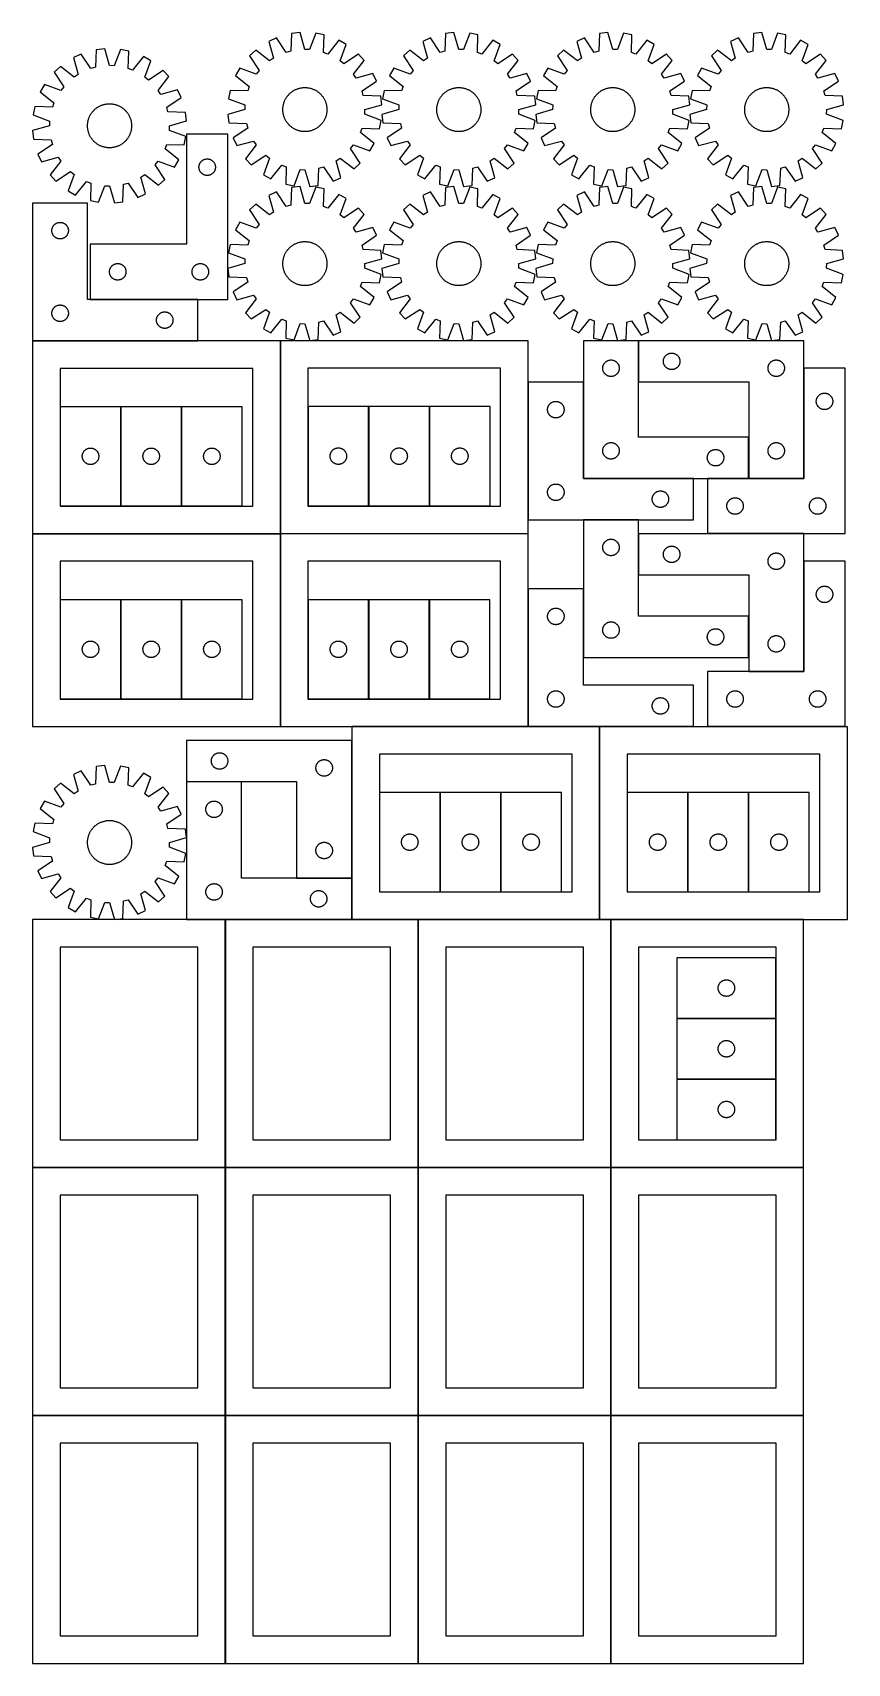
# Model space of a CAD drawing. Header units: millimetres. Extents: x 7 to 1487, y 7 to 2967.
import ezdxf

# ---------------------------------------------------------------- set-up
doc = ezdxf.new("R2010")
doc.units = ezdxf.units.MM
doc.layers.add('COMMON', color=5, linetype='CONTINUOUS', true_color=0x0000ff)
doc.layers.add('CUT', color=7, linetype='CONTINUOUS', true_color=0x000000)

msp = doc.modelspace()

# ---------------------------------------------------------------- linework, layer by layer
at = {"layer": 'COMMON'}
for p, q in [((111.147496, 2482.800032), (306.500006, 2482.800032)), ((306.500006, 2407.600032), (6.500006, 2407.600032)), ((456.600012, 2057.700042), (456.600012, 2407.500031)), ((1107.20003, 2332.900043), (1107.20003, 2407.900043)), ((1407.400031, 2157.900043), (1407.400031, 2357.700042)), ((906.800018, 2082.700047), (906.800018, 2332.700047)), ((1007.000018, 2332.700047), (1007.000018, 2157.900048)), ((166.840133, 2288.042391), (166.840133, 2108.042391)), ((277.040134, 2288.042391), (277.040134, 2108.042391)), ((727.330545, 2288.192278), (727.330545, 2108.192278)), ((1307.20003, 2157.900048), (1307.20003, 2232.900048)), ((1007.100024, 2157.800047), (1206.900018, 2157.800047)), ((1232.500031, 2157.800042), (1307.100024, 2157.800042)), ((1307.30003, 2157.800042), (1407.30003, 2157.800042)), ((1107.100024, 2082.600047), (1007.100024, 2082.600047)), ((456.500006, 2057.400031), (6.500006, 2057.400031)), ((456.600017, 1707.30003), (456.600017, 2057.30003)), ((1107.20003, 1982.500031), (1107.20003, 2057.500031)), ((1407.30003, 2057.600042), (1232.500031, 2057.600042)), ((1407.400031, 1807.500031), (1407.400031, 2007.30003)), ((906.800018, 1707.30003), (906.800018, 1957.30003)), ((1007.000018, 1957.30003), (1007.000018, 1832.500046)), ((166.840134, 1757.642379), (166.840134, 1937.642379)), ((277.040134, 1937.642379), (277.040134, 1757.642379)), ((617.040139, 1937.642379), (617.040139, 1757.642379)), ((727.24014, 1937.642379), (727.24014, 1757.642379)), ((1307.20003, 1832.500046), (1307.20003, 1907.500046)), ((1307.30003, 1807.40003), (1407.30003, 1807.40003)), ((906.700017, 1707.20003), (586.347497, 1707.20003)), ((1036.347497, 1707.20003), (906.900018, 1707.20003)), ((1036.447503, 1357.100024), (1036.447503, 1707.100024)), ((1206.900018, 1707.20003), (1036.547503, 1707.20003)), ((1482.500031, 1707.20003), (1232.500031, 1707.20003)), ((586.247496, 1682.30003), (586.247496, 1432.30003)), ((386.147496, 1607.20003), (286.147496, 1607.20003)), ((746.687629, 1587.442373), (746.687629, 1407.442373)), ((856.88763, 1587.442373), (856.88763, 1407.442373)), ((1196.887635, 1587.442373), (1196.887635, 1407.442373)), ((1307.087636, 1587.442373), (1307.087636, 1407.442373)), ((586.147496, 1432.20003), (486.147496, 1432.20003)), ((586.247496, 1432.100024), (586.247496, 1357.100024)), ((356.500006, 1357.000024), (286.147496, 1357.000024)), ((356.600012, 906.900018), (356.600012, 1356.900018)), ((586.147496, 1357.000024), (356.700012, 1357.000024)), ((706.700012, 1357.000024), (586.347497, 1357.000024)), ((706.800018, 906.900018), (706.800018, 1356.900018)), ((1036.347497, 1357.000024), (706.900018, 1357.000024)), ((1056.900018, 1357.000024), (1036.547503, 1357.000024)), ((1057.000024, 906.900018), (1057.000024, 1356.900018)), ((1407.100024, 1357.000024), (1057.100024, 1357.000024)), ((1176.757675, 1177.440146), (1356.757675, 1177.440146)), ((1176.757675, 1067.240145), (1356.757675, 1067.240145)), ((6.500006, 906.800012), (356.500006, 906.800012)), ((356.600012, 456.700012), (356.600012, 906.700012)), ((356.700012, 906.800012), (706.700012, 906.800012)), ((706.800018, 456.700012), (706.800018, 906.700012)), ((706.900018, 906.800012), (1056.900018, 906.800012)), ((1057.000024, 456.700012), (1057.000024, 906.700012)), ((1057.100024, 906.800012), (1407.100024, 906.800012)), ((356.500006, 456.600012), (6.500006, 456.600012)), ((356.600012, 6.500006), (356.600012, 456.500006)), ((706.700012, 456.600012), (356.700012, 456.600012)), ((706.800018, 6.500006), (706.800018, 456.500006)), ((1056.900018, 456.600012), (706.900018, 456.600012)), ((1057.000024, 6.500006), (1057.000024, 456.500006)), ((1407.100024, 456.600012), (1057.100024, 456.600012))]:
    msp.add_line(p, q, dxfattribs=at)
at = {"layer": 'CUT'}
for p, q in [((477.00117, 2965.386592), (475.57901, 2933.654081)), ((492.280571, 2967.195028), (477.00117, 2965.386592)), ((501.071244, 2936.671286), (492.280571, 2967.195028)), ((520.797416, 2966.074598), (509.638977, 2936.334659)), ((535.887828, 2963.072929), (520.797416, 2966.074598)), ((534.8159, 2931.326658), (535.887828, 2963.072929)), ((756.64866, 2965.386592), (755.2265, 2933.654081)), ((771.928061, 2967.195028), (756.64866, 2965.386592)), ((780.718734, 2936.671286), (771.928061, 2967.195028)), ((800.444906, 2966.074598), (789.286467, 2936.334659)), ((815.535318, 2963.072929), (800.444906, 2966.074598)), ((814.46339, 2931.326658), (815.535318, 2963.072929)), ((1036.29615, 2965.386592), (1034.87399, 2933.654081)), ((1051.575551, 2967.195028), (1036.29615, 2965.386592)), ((1060.366224, 2936.671286), (1051.575551, 2967.195028)), ((1080.092396, 2966.074598), (1068.933957, 2936.334659)), ((1095.182808, 2963.072929), (1080.092396, 2966.074598)), ((1094.11088, 2931.326658), (1095.182808, 2963.072929)), ((1315.94364, 2965.386592), (1314.52148, 2933.654081)), ((1331.223041, 2967.195028), (1315.94364, 2965.386592)), ((1340.013714, 2936.671286), (1331.223041, 2967.195028)), ((1359.739886, 2966.074598), (1348.581447, 2936.334659)), ((1374.830298, 2963.072929), (1359.739886, 2966.074598)), ((1373.75837, 2931.326658), (1374.830298, 2963.072929)), ((122.153674, 2935.939108), (120.731514, 2904.206597)), ((137.433075, 2937.747544), (122.153674, 2935.939108)), ((146.223748, 2907.223802), (137.433075, 2937.747544)), ((165.94992, 2936.627114), (154.791481, 2906.887175)), ((181.040332, 2933.625445), (165.94992, 2936.627114)), ((179.968404, 2901.879174), (181.040332, 2933.625445)), ((411.831885, 2935.34314), (400.533562, 2924.899078)), ((436.885094, 2915.815942), (411.831885, 2935.34314)), ((449.533807, 2957.639994), (435.56107, 2951.198474)), ((435.56107, 2951.198474), (444.014401, 2920.579592)), ((467.326588, 2931.326658), (449.533807, 2957.639994)), ((475.57901, 2933.654081), (467.326588, 2931.326658)), ((509.638977, 2936.334659), (501.071244, 2936.671286)), ((542.860275, 2928.358931), (534.8159, 2931.326658)), ((562.662728, 2953.195147), (542.860275, 2928.358931)), ((576.086995, 2945.677196), (562.662728, 2953.195147)), ((565.257394, 2915.815942), (576.086995, 2945.677196)), ((691.479375, 2935.34314), (680.181052, 2924.899078)), ((716.532584, 2915.815942), (691.479375, 2935.34314)), ((729.181297, 2957.639994), (715.20856, 2951.198474)), ((715.20856, 2951.198474), (723.661891, 2920.579592)), ((746.974078, 2931.326658), (729.181297, 2957.639994)), ((755.2265, 2933.654081), (746.974078, 2931.326658)), ((789.286467, 2936.334659), (780.718734, 2936.671286)), ((822.507765, 2928.358931), (814.46339, 2931.326658)), ((842.310218, 2953.195147), (822.507765, 2928.358931)), ((855.734485, 2945.677196), (842.310218, 2953.195147)), ((844.904884, 2915.815942), (855.734485, 2945.677196)), ((971.126865, 2935.34314), (959.828542, 2924.899078)), ((996.180074, 2915.815942), (971.126865, 2935.34314)), ((1008.828787, 2957.639994), (994.85605, 2951.198474)), ((994.85605, 2951.198474), (1003.309381, 2920.579592)), ((1026.621568, 2931.326658), (1008.828787, 2957.639994)), ((1034.87399, 2933.654081), (1026.621568, 2931.326658)), ((1068.933957, 2936.334659), (1060.366224, 2936.671286)), ((1102.155255, 2928.358931), (1094.11088, 2931.326658)), ((1121.957708, 2953.195147), (1102.155255, 2928.358931)), ((1135.381975, 2945.677196), (1121.957708, 2953.195147)), ((1124.552374, 2915.815942), (1135.381975, 2945.677196)), ((1250.774355, 2935.34314), (1239.476032, 2924.899078)), ((1275.827564, 2915.815942), (1250.774355, 2935.34314)), ((1288.476277, 2957.639994), (1274.50354, 2951.198474)), ((1274.50354, 2951.198474), (1282.956871, 2920.579592)), ((1306.269058, 2931.326658), (1288.476277, 2957.639994)), ((1314.52148, 2933.654081), (1306.269058, 2931.326658)), ((1348.581447, 2936.334659), (1340.013714, 2936.671286)), ((1381.802745, 2928.358931), (1373.75837, 2931.326658)), ((1401.605198, 2953.195147), (1381.802745, 2928.358931)), ((1415.029465, 2945.677196), (1401.605198, 2953.195147)), ((1404.199864, 2915.815942), (1415.029465, 2945.677196)), ((56.984389, 2905.895656), (45.686066, 2895.451594)), ((82.037598, 2886.368458), (56.984389, 2905.895656)), ((94.686311, 2928.19251), (80.713574, 2921.75099)), ((80.713574, 2921.75099), (89.166905, 2891.132108)), ((112.479092, 2901.879174), (94.686311, 2928.19251)), ((120.731514, 2904.206597), (112.479092, 2901.879174)), ((154.791481, 2906.887175), (146.223748, 2907.223802)), ((188.012779, 2898.911447), (179.968404, 2901.879174)), ((207.815232, 2923.747663), (188.012779, 2898.911447)), ((221.239499, 2916.229712), (207.815232, 2923.747663)), ((210.409898, 2886.368458), (221.239499, 2916.229712)), ((382.865334, 2902.487037), (375.347383, 2889.06277)), ((412.726588, 2891.657436), (382.865334, 2902.487037)), ((400.533562, 2924.899078), (418.034913, 2898.391013)), ((444.014401, 2920.579592), (436.885094, 2915.815942)), ((571.990971, 2910.507617), (565.257394, 2915.815942)), ((598.499036, 2928.008968), (571.990971, 2910.507617)), ((589.4159, 2891.657436), (608.943098, 2916.710645)), ((608.943098, 2916.710645), (598.499036, 2928.008968)), ((662.512824, 2902.487037), (654.994873, 2889.06277)), ((692.374078, 2891.657436), (662.512824, 2902.487037)), ((680.181052, 2924.899078), (697.682403, 2898.391013)), ((723.661891, 2920.579592), (716.532584, 2915.815942)), ((851.638461, 2910.507617), (844.904884, 2915.815942)), ((878.146526, 2928.008968), (851.638461, 2910.507617)), ((869.06339, 2891.657436), (888.590588, 2916.710645)), ((888.590588, 2916.710645), (878.146526, 2928.008968)), ((942.160314, 2902.487037), (934.642363, 2889.06277)), ((972.021568, 2891.657436), (942.160314, 2902.487037)), ((959.828542, 2924.899078), (977.329893, 2898.391013)), ((1003.309381, 2920.579592), (996.180074, 2915.815942)), ((1131.285951, 2910.507617), (1124.552374, 2915.815942)), ((1157.794016, 2928.008968), (1131.285951, 2910.507617)), ((1148.71088, 2891.657436), (1168.238078, 2916.710645)), ((1168.238078, 2916.710645), (1157.794016, 2928.008968)), ((1221.807804, 2902.487037), (1214.289853, 2889.06277)), ((1251.669058, 2891.657436), (1221.807804, 2902.487037)), ((1239.476032, 2924.899078), (1256.977383, 2898.391013)), ((1282.956871, 2920.579592), (1275.827564, 2915.815942)), ((1410.933441, 2910.507617), (1404.199864, 2915.815942)), ((1437.441506, 2928.008968), (1410.933441, 2910.507617)), ((1428.35837, 2891.657436), (1447.885568, 2916.710645)), ((1447.885568, 2916.710645), (1437.441506, 2928.008968)), ((28.017838, 2873.039553), (20.499887, 2859.615286)), ((57.879092, 2862.209952), (28.017838, 2873.039553)), ((45.686066, 2895.451594), (63.187417, 2868.943529)), ((89.166905, 2891.132108), (82.037598, 2886.368458)), ((217.143475, 2881.060133), (210.409898, 2886.368458)), ((243.65154, 2898.561484), (217.143475, 2881.060133)), ((234.568404, 2862.209952), (254.095602, 2887.263161)), ((254.095602, 2887.263161), (243.65154, 2898.561484)), ((375.347383, 2889.06277), (400.183599, 2869.260317)), ((418.034913, 2898.391013), (412.726588, 2891.657436)), ((594.17955, 2884.528129), (589.4159, 2891.657436)), ((624.798432, 2892.98146), (594.17955, 2884.528129)), ((604.926616, 2861.215942), (631.239952, 2879.008723)), ((631.239952, 2879.008723), (624.798432, 2892.98146)), ((654.994873, 2889.06277), (679.831089, 2869.260317)), ((697.682403, 2898.391013), (692.374078, 2891.657436)), ((873.82704, 2884.528129), (869.06339, 2891.657436)), ((904.445922, 2892.98146), (873.82704, 2884.528129)), ((884.574106, 2861.215942), (910.887442, 2879.008723)), ((910.887442, 2879.008723), (904.445922, 2892.98146)), ((934.642363, 2889.06277), (959.478579, 2869.260317)), ((977.329893, 2898.391013), (972.021568, 2891.657436)), ((1153.47453, 2884.528129), (1148.71088, 2891.657436)), ((1184.093412, 2892.98146), (1153.47453, 2884.528129)), ((1164.221596, 2861.215942), (1190.534932, 2879.008723)), ((1190.534932, 2879.008723), (1184.093412, 2892.98146)), ((1214.289853, 2889.06277), (1239.126069, 2869.260317)), ((1256.977383, 2898.391013), (1251.669058, 2891.657436)), ((1433.12202, 2884.528129), (1428.35837, 2891.657436)), ((1463.740902, 2892.98146), (1433.12202, 2884.528129)), ((1443.869086, 2861.215942), (1470.182422, 2879.008723)), ((1470.182422, 2879.008723), (1463.740902, 2892.98146)), ((20.499887, 2859.615286), (45.336103, 2839.812833)), ((63.187417, 2868.943529), (57.879092, 2862.209952)), ((239.332054, 2855.080645), (234.568404, 2862.209952)), ((269.950936, 2863.533976), (239.332054, 2855.080645)), ((250.07912, 2831.768458), (276.392456, 2849.561239)), ((276.392456, 2849.561239), (269.950936, 2863.533976)), ((365.469601, 2862.28787), (362.467932, 2847.197458)), ((362.467932, 2847.197458), (392.207871, 2836.039019)), ((397.215872, 2861.215942), (365.469601, 2862.28787)), ((400.183599, 2869.260317), (397.215872, 2861.215942)), ((463.880185, 2842.196268), (464.361059, 2843.357202)), ((464.361059, 2843.357202), (464.878162, 2844.502458)), ((464.878162, 2844.502458), (465.430983, 2845.630906)), ((465.430983, 2845.630906), (466.018977, 2846.741433)), ((466.018977, 2846.741433), (466.641563, 2847.832943)), ((466.641563, 2847.832943), (467.298127, 2848.904358)), ((467.298127, 2848.904358), (467.988021, 2849.954621)), ((467.988021, 2849.954621), (468.710564, 2850.982696)), ((468.710564, 2850.982696), (469.465043, 2851.987568)), ((469.465043, 2851.987568), (470.250714, 2852.968246)), ((470.250714, 2852.968246), (471.066801, 2853.923761)), ((471.066801, 2853.923761), (471.912499, 2854.85317)), ((471.912499, 2854.85317), (472.786973, 2855.755557)), ((472.786973, 2855.755557), (473.68936, 2856.630031)), ((473.68936, 2856.630031), (474.618769, 2857.475729)), ((474.618769, 2857.475729), (475.574284, 2858.291816)), ((475.574284, 2858.291816), (476.554962, 2859.077486)), ((476.554962, 2859.077486), (477.559834, 2859.831966)), ((477.559834, 2859.831966), (478.587909, 2860.554509)), ((478.587909, 2860.554509), (479.638172, 2861.244403)), ((479.638172, 2861.244403), (480.709587, 2861.900967)), ((480.709587, 2861.900967), (481.801097, 2862.523553)), ((481.801097, 2862.523553), (482.911624, 2863.111547)), ((482.911624, 2863.111547), (484.040072, 2863.664368)), ((484.040072, 2863.664368), (485.185328, 2864.181471)), ((485.185328, 2864.181471), (486.346262, 2864.662345)), ((486.346262, 2864.662345), (487.521727, 2865.106517)), ((487.521727, 2865.106517), (488.710564, 2865.513547)), ((488.710564, 2865.513547), (489.9116, 2865.883033)), ((489.9116, 2865.883033), (491.123648, 2866.214612)), ((491.123648, 2866.214612), (492.345514, 2866.507956)), ((492.345514, 2866.507956), (493.575991, 2866.762776)), ((493.575991, 2866.762776), (494.813865, 2866.97882)), ((494.813865, 2866.97882), (496.057915, 2867.155874)), ((496.057915, 2867.155874), (497.306911, 2867.293765)), ((497.306911, 2867.293765), (498.559623, 2867.392355)), ((498.559623, 2867.392355), (499.814814, 2867.451548)), ((499.814814, 2867.451548), (501.071244, 2867.471286)), ((501.071244, 2867.471286), (502.327674, 2867.451548)), ((502.327674, 2867.451548), (503.582865, 2867.392355)), ((503.582865, 2867.392355), (504.835577, 2867.293765)), ((504.835577, 2867.293765), (506.084573, 2867.155874)), ((506.084573, 2867.155874), (507.328623, 2866.97882)), ((507.328623, 2866.97882), (508.566497, 2866.762776)), ((508.566497, 2866.762776), (509.796974, 2866.507956)), ((509.796974, 2866.507956), (511.018839, 2866.214612)), ((511.018839, 2866.214612), (512.230888, 2865.883033)), ((512.230888, 2865.883033), (513.431924, 2865.513547)), ((513.431924, 2865.513547), (514.620761, 2865.106517)), ((514.620761, 2865.106517), (515.796226, 2864.662345)), ((515.796226, 2864.662345), (516.95716, 2864.181471)), ((516.95716, 2864.181471), (518.102416, 2863.664368)), ((518.102416, 2863.664368), (519.230864, 2863.111547)), ((519.230864, 2863.111547), (520.341391, 2862.523553)), ((520.341391, 2862.523553), (521.432901, 2861.900967)), ((521.432901, 2861.900967), (522.504316, 2861.244403)), ((522.504316, 2861.244403), (523.554579, 2860.554509)), ((523.554579, 2860.554509), (524.582654, 2859.831966)), ((524.582654, 2859.831966), (525.587526, 2859.077486)), ((525.587526, 2859.077486), (526.568204, 2858.291816)), ((526.568204, 2858.291816), (527.523719, 2857.475729)), ((527.523719, 2857.475729), (528.453128, 2856.630031)), ((528.453128, 2856.630031), (529.355515, 2855.755557)), ((529.355515, 2855.755557), (530.229989, 2854.85317)), ((530.229989, 2854.85317), (531.075687, 2853.923761)), ((531.075687, 2853.923761), (531.891774, 2852.968246)), ((531.891774, 2852.968246), (532.677444, 2851.987568)), ((532.677444, 2851.987568), (533.431924, 2850.982696)), ((533.431924, 2850.982696), (534.154467, 2849.954621)), ((534.154467, 2849.954621), (534.844361, 2848.904358)), ((534.844361, 2848.904358), (535.500925, 2847.832943)), ((535.500925, 2847.832943), (536.123511, 2846.741433)), ((536.123511, 2846.741433), (536.711505, 2845.630906)), ((536.711505, 2845.630906), (537.264326, 2844.502458)), ((537.264326, 2844.502458), (537.781429, 2843.357202)), ((537.781429, 2843.357202), (538.262303, 2842.196268)), ((607.254039, 2852.96352), (604.926616, 2861.215942)), ((638.98655, 2851.54136), (607.254039, 2852.96352)), ((640.794986, 2836.261959), (638.98655, 2851.54136)), ((645.117091, 2862.28787), (642.115422, 2847.197458)), ((642.115422, 2847.197458), (671.855361, 2836.039019)), ((676.863362, 2861.215942), (645.117091, 2862.28787)), ((679.831089, 2869.260317), (676.863362, 2861.215942)), ((743.527675, 2842.196268), (744.008549, 2843.357202)), ((744.008549, 2843.357202), (744.525652, 2844.502458)), ((744.525652, 2844.502458), (745.078473, 2845.630906)), ((745.078473, 2845.630906), (745.666467, 2846.741433)), ((745.666467, 2846.741433), (746.289053, 2847.832943)), ((746.289053, 2847.832943), (746.945617, 2848.904358)), ((746.945617, 2848.904358), (747.635511, 2849.954621)), ((747.635511, 2849.954621), (748.358054, 2850.982696)), ((748.358054, 2850.982696), (749.112533, 2851.987568)), ((749.112533, 2851.987568), (749.898204, 2852.968246)), ((749.898204, 2852.968246), (750.714291, 2853.923761)), ((750.714291, 2853.923761), (751.559989, 2854.85317)), ((751.559989, 2854.85317), (752.434463, 2855.755557)), ((752.434463, 2855.755557), (753.33685, 2856.630031)), ((753.33685, 2856.630031), (754.266259, 2857.475729)), ((754.266259, 2857.475729), (755.221774, 2858.291816)), ((755.221774, 2858.291816), (756.202452, 2859.077486)), ((756.202452, 2859.077486), (757.207324, 2859.831966)), ((757.207324, 2859.831966), (758.235399, 2860.554509)), ((758.235399, 2860.554509), (759.285662, 2861.244403)), ((759.285662, 2861.244403), (760.357077, 2861.900967)), ((760.357077, 2861.900967), (761.448587, 2862.523553)), ((761.448587, 2862.523553), (762.559114, 2863.111547)), ((762.559114, 2863.111547), (763.687562, 2863.664368)), ((763.687562, 2863.664368), (764.832818, 2864.181471)), ((764.832818, 2864.181471), (765.993752, 2864.662345)), ((765.993752, 2864.662345), (767.169217, 2865.106517)), ((767.169217, 2865.106517), (768.358054, 2865.513547)), ((768.358054, 2865.513547), (769.55909, 2865.883033)), ((769.55909, 2865.883033), (770.771138, 2866.214612)), ((770.771138, 2866.214612), (771.993004, 2866.507956)), ((771.993004, 2866.507956), (773.223481, 2866.762776)), ((773.223481, 2866.762776), (774.461355, 2866.97882)), ((774.461355, 2866.97882), (775.705405, 2867.155874)), ((775.705405, 2867.155874), (776.954401, 2867.293765)), ((776.954401, 2867.293765), (778.207113, 2867.392355)), ((778.207113, 2867.392355), (779.462304, 2867.451548)), ((779.462304, 2867.451548), (780.718734, 2867.471286)), ((780.718734, 2867.471286), (781.975164, 2867.451548)), ((781.975164, 2867.451548), (783.230355, 2867.392355)), ((783.230355, 2867.392355), (784.483067, 2867.293765)), ((784.483067, 2867.293765), (785.732063, 2867.155874)), ((785.732063, 2867.155874), (786.976113, 2866.97882)), ((786.976113, 2866.97882), (788.213987, 2866.762776)), ((788.213987, 2866.762776), (789.444464, 2866.507956)), ((789.444464, 2866.507956), (790.666329, 2866.214612)), ((790.666329, 2866.214612), (791.878378, 2865.883033)), ((791.878378, 2865.883033), (793.079414, 2865.513547)), ((793.079414, 2865.513547), (794.268251, 2865.106517)), ((794.268251, 2865.106517), (795.443716, 2864.662345)), ((795.443716, 2864.662345), (796.60465, 2864.181471)), ((796.60465, 2864.181471), (797.749906, 2863.664368)), ((797.749906, 2863.664368), (798.878354, 2863.111547)), ((798.878354, 2863.111547), (799.988881, 2862.523553)), ((799.988881, 2862.523553), (801.080391, 2861.900967)), ((801.080391, 2861.900967), (802.151806, 2861.244403)), ((802.151806, 2861.244403), (803.202069, 2860.554509)), ((803.202069, 2860.554509), (804.230144, 2859.831966)), ((804.230144, 2859.831966), (805.235016, 2859.077486)), ((805.235016, 2859.077486), (806.215694, 2858.291816)), ((806.215694, 2858.291816), (807.171209, 2857.475729)), ((807.171209, 2857.475729), (808.100618, 2856.630031)), ((808.100618, 2856.630031), (809.003005, 2855.755557)), ((809.003005, 2855.755557), (809.877479, 2854.85317)), ((809.877479, 2854.85317), (810.723177, 2853.923761)), ((810.723177, 2853.923761), (811.539264, 2852.968246)), ((811.539264, 2852.968246), (812.324934, 2851.987568)), ((812.324934, 2851.987568), (813.079414, 2850.982696)), ((813.079414, 2850.982696), (813.801957, 2849.954621)), ((813.801957, 2849.954621), (814.491851, 2848.904358)), ((814.491851, 2848.904358), (815.148415, 2847.832943)), ((815.148415, 2847.832943), (815.771001, 2846.741433)), ((815.771001, 2846.741433), (816.358995, 2845.630906)), ((816.358995, 2845.630906), (816.911816, 2844.502458)), ((816.911816, 2844.502458), (817.428919, 2843.357202)), ((817.428919, 2843.357202), (817.909793, 2842.196268)), ((886.901529, 2852.96352), (884.574106, 2861.215942)), ((918.63404, 2851.54136), (886.901529, 2852.96352)), ((920.442476, 2836.261959), (918.63404, 2851.54136)), ((924.764581, 2862.28787), (921.762912, 2847.197458)), ((921.762912, 2847.197458), (951.502851, 2836.039019)), ((956.510852, 2861.215942), (924.764581, 2862.28787)), ((959.478579, 2869.260317), (956.510852, 2861.215942)), ((1023.175165, 2842.196268), (1023.656039, 2843.357202)), ((1023.656039, 2843.357202), (1024.173142, 2844.502458)), ((1024.173142, 2844.502458), (1024.725963, 2845.630906)), ((1024.725963, 2845.630906), (1025.313957, 2846.741433)), ((1025.313957, 2846.741433), (1025.936543, 2847.832943)), ((1025.936543, 2847.832943), (1026.593107, 2848.904358)), ((1026.593107, 2848.904358), (1027.283001, 2849.954621)), ((1027.283001, 2849.954621), (1028.005544, 2850.982696)), ((1028.005544, 2850.982696), (1028.760023, 2851.987568)), ((1028.760023, 2851.987568), (1029.545694, 2852.968246)), ((1029.545694, 2852.968246), (1030.361781, 2853.923761)), ((1030.361781, 2853.923761), (1031.207479, 2854.85317)), ((1031.207479, 2854.85317), (1032.081953, 2855.755557)), ((1032.081953, 2855.755557), (1032.98434, 2856.630031)), ((1032.98434, 2856.630031), (1033.913749, 2857.475729)), ((1033.913749, 2857.475729), (1034.869264, 2858.291816)), ((1034.869264, 2858.291816), (1035.849942, 2859.077486)), ((1035.849942, 2859.077486), (1036.854814, 2859.831966)), ((1036.854814, 2859.831966), (1037.882889, 2860.554509)), ((1037.882889, 2860.554509), (1038.933152, 2861.244403)), ((1038.933152, 2861.244403), (1040.004567, 2861.900967)), ((1040.004567, 2861.900967), (1041.096077, 2862.523553)), ((1041.096077, 2862.523553), (1042.206604, 2863.111547)), ((1042.206604, 2863.111547), (1043.335052, 2863.664368)), ((1043.335052, 2863.664368), (1044.480308, 2864.181471)), ((1044.480308, 2864.181471), (1045.641242, 2864.662345)), ((1045.641242, 2864.662345), (1046.816707, 2865.106517)), ((1046.816707, 2865.106517), (1048.005544, 2865.513547)), ((1048.005544, 2865.513547), (1049.20658, 2865.883033)), ((1049.20658, 2865.883033), (1050.418628, 2866.214612)), ((1050.418628, 2866.214612), (1051.640494, 2866.507956)), ((1051.640494, 2866.507956), (1052.870971, 2866.762776)), ((1052.870971, 2866.762776), (1054.108845, 2866.97882)), ((1054.108845, 2866.97882), (1055.352895, 2867.155874)), ((1055.352895, 2867.155874), (1056.601891, 2867.293765)), ((1056.601891, 2867.293765), (1057.854603, 2867.392355)), ((1057.854603, 2867.392355), (1059.109794, 2867.451548)), ((1059.109794, 2867.451548), (1060.366224, 2867.471286)), ((1060.366224, 2867.471286), (1061.622654, 2867.451548)), ((1061.622654, 2867.451548), (1062.877845, 2867.392355)), ((1062.877845, 2867.392355), (1064.130557, 2867.293765)), ((1064.130557, 2867.293765), (1065.379553, 2867.155874)), ((1065.379553, 2867.155874), (1066.623603, 2866.97882)), ((1066.623603, 2866.97882), (1067.861477, 2866.762776)), ((1067.861477, 2866.762776), (1069.091954, 2866.507956)), ((1069.091954, 2866.507956), (1070.313819, 2866.214612)), ((1070.313819, 2866.214612), (1071.525868, 2865.883033)), ((1071.525868, 2865.883033), (1072.726904, 2865.513547)), ((1072.726904, 2865.513547), (1073.915741, 2865.106517)), ((1073.915741, 2865.106517), (1075.091206, 2864.662345)), ((1075.091206, 2864.662345), (1076.25214, 2864.181471)), ((1076.25214, 2864.181471), (1077.397396, 2863.664368)), ((1077.397396, 2863.664368), (1078.525844, 2863.111547)), ((1078.525844, 2863.111547), (1079.636371, 2862.523553)), ((1079.636371, 2862.523553), (1080.727881, 2861.900967)), ((1080.727881, 2861.900967), (1081.799296, 2861.244403)), ((1081.799296, 2861.244403), (1082.849559, 2860.554509)), ((1082.849559, 2860.554509), (1083.877634, 2859.831966)), ((1083.877634, 2859.831966), (1084.882506, 2859.077486)), ((1084.882506, 2859.077486), (1085.863184, 2858.291816)), ((1085.863184, 2858.291816), (1086.818699, 2857.475729)), ((1086.818699, 2857.475729), (1087.748108, 2856.630031)), ((1087.748108, 2856.630031), (1088.650495, 2855.755557)), ((1088.650495, 2855.755557), (1089.524969, 2854.85317)), ((1089.524969, 2854.85317), (1090.370667, 2853.923761)), ((1090.370667, 2853.923761), (1091.186754, 2852.968246)), ((1091.186754, 2852.968246), (1091.972424, 2851.987568)), ((1091.972424, 2851.987568), (1092.726904, 2850.982696)), ((1092.726904, 2850.982696), (1093.449447, 2849.954621)), ((1093.449447, 2849.954621), (1094.139341, 2848.904358)), ((1094.139341, 2848.904358), (1094.795905, 2847.832943)), ((1094.795905, 2847.832943), (1095.418491, 2846.741433)), ((1095.418491, 2846.741433), (1096.006485, 2845.630906)), ((1096.006485, 2845.630906), (1096.559306, 2844.502458)), ((1096.559306, 2844.502458), (1097.076409, 2843.357202)), ((1097.076409, 2843.357202), (1097.557283, 2842.196268)), ((1166.549019, 2852.96352), (1164.221596, 2861.215942)), ((1198.28153, 2851.54136), (1166.549019, 2852.96352)), ((1200.089966, 2836.261959), (1198.28153, 2851.54136)), ((1204.412071, 2862.28787), (1201.410402, 2847.197458)), ((1201.410402, 2847.197458), (1231.150341, 2836.039019)), ((1236.158342, 2861.215942), (1204.412071, 2862.28787)), ((1239.126069, 2869.260317), (1236.158342, 2861.215942)), ((1302.822655, 2842.196268), (1303.303529, 2843.357202)), ((1303.303529, 2843.357202), (1303.820632, 2844.502458)), ((1303.820632, 2844.502458), (1304.373453, 2845.630906)), ((1304.373453, 2845.630906), (1304.961447, 2846.741433)), ((1304.961447, 2846.741433), (1305.584033, 2847.832943)), ((1305.584033, 2847.832943), (1306.240597, 2848.904358)), ((1306.240597, 2848.904358), (1306.930491, 2849.954621)), ((1306.930491, 2849.954621), (1307.653034, 2850.982696)), ((1307.653034, 2850.982696), (1308.407513, 2851.987568)), ((1308.407513, 2851.987568), (1309.193184, 2852.968246)), ((1309.193184, 2852.968246), (1310.009271, 2853.923761)), ((1310.009271, 2853.923761), (1310.854969, 2854.85317)), ((1310.854969, 2854.85317), (1311.729443, 2855.755557)), ((1311.729443, 2855.755557), (1312.63183, 2856.630031)), ((1312.63183, 2856.630031), (1313.561239, 2857.475729)), ((1313.561239, 2857.475729), (1314.516754, 2858.291816)), ((1314.516754, 2858.291816), (1315.497432, 2859.077486)), ((1315.497432, 2859.077486), (1316.502304, 2859.831966)), ((1316.502304, 2859.831966), (1317.530379, 2860.554509)), ((1317.530379, 2860.554509), (1318.580642, 2861.244403)), ((1318.580642, 2861.244403), (1319.652057, 2861.900967)), ((1319.652057, 2861.900967), (1320.743567, 2862.523553)), ((1320.743567, 2862.523553), (1321.854094, 2863.111547)), ((1321.854094, 2863.111547), (1322.982542, 2863.664368)), ((1322.982542, 2863.664368), (1324.127798, 2864.181471)), ((1324.127798, 2864.181471), (1325.288732, 2864.662345)), ((1325.288732, 2864.662345), (1326.464197, 2865.106517)), ((1326.464197, 2865.106517), (1327.653034, 2865.513547)), ((1327.653034, 2865.513547), (1328.85407, 2865.883033)), ((1328.85407, 2865.883033), (1330.066118, 2866.214612)), ((1330.066118, 2866.214612), (1331.287984, 2866.507956)), ((1331.287984, 2866.507956), (1332.518461, 2866.762776)), ((1332.518461, 2866.762776), (1333.756335, 2866.97882)), ((1333.756335, 2866.97882), (1335.000385, 2867.155874)), ((1335.000385, 2867.155874), (1336.249381, 2867.293765)), ((1336.249381, 2867.293765), (1337.502093, 2867.392355)), ((1337.502093, 2867.392355), (1338.757284, 2867.451548)), ((1338.757284, 2867.451548), (1340.013714, 2867.471286)), ((1340.013714, 2867.471286), (1341.270144, 2867.451548)), ((1341.270144, 2867.451548), (1342.525335, 2867.392355)), ((1342.525335, 2867.392355), (1343.778047, 2867.293765)), ((1343.778047, 2867.293765), (1345.027043, 2867.155874)), ((1345.027043, 2867.155874), (1346.271093, 2866.97882)), ((1346.271093, 2866.97882), (1347.508967, 2866.762776)), ((1347.508967, 2866.762776), (1348.739444, 2866.507956)), ((1348.739444, 2866.507956), (1349.961309, 2866.214612)), ((1349.961309, 2866.214612), (1351.173358, 2865.883033)), ((1351.173358, 2865.883033), (1352.374394, 2865.513547)), ((1352.374394, 2865.513547), (1353.563231, 2865.106517)), ((1353.563231, 2865.106517), (1354.738696, 2864.662345)), ((1354.738696, 2864.662345), (1355.89963, 2864.181471)), ((1355.89963, 2864.181471), (1357.044886, 2863.664368)), ((1357.044886, 2863.664368), (1358.173334, 2863.111547)), ((1358.173334, 2863.111547), (1359.283861, 2862.523553)), ((1359.283861, 2862.523553), (1360.375371, 2861.900967)), ((1360.375371, 2861.900967), (1361.446786, 2861.244403)), ((1361.446786, 2861.244403), (1362.497049, 2860.554509)), ((1362.497049, 2860.554509), (1363.525124, 2859.831966)), ((1363.525124, 2859.831966), (1364.529996, 2859.077486)), ((1364.529996, 2859.077486), (1365.510674, 2858.291816)), ((1365.510674, 2858.291816), (1366.466189, 2857.475729)), ((1366.466189, 2857.475729), (1367.395598, 2856.630031)), ((1367.395598, 2856.630031), (1368.297985, 2855.755557)), ((1368.297985, 2855.755557), (1369.172459, 2854.85317)), ((1369.172459, 2854.85317), (1370.018157, 2853.923761)), ((1370.018157, 2853.923761), (1370.834244, 2852.968246)), ((1370.834244, 2852.968246), (1371.619914, 2851.987568)), ((1371.619914, 2851.987568), (1372.374394, 2850.982696)), ((1372.374394, 2850.982696), (1373.096937, 2849.954621)), ((1373.096937, 2849.954621), (1373.786831, 2848.904358)), ((1373.786831, 2848.904358), (1374.443395, 2847.832943)), ((1374.443395, 2847.832943), (1375.065981, 2846.741433)), ((1375.065981, 2846.741433), (1375.653975, 2845.630906)), ((1375.653975, 2845.630906), (1376.206796, 2844.502458)), ((1376.206796, 2844.502458), (1376.723899, 2843.357202)), ((1376.723899, 2843.357202), (1377.204773, 2842.196268)), ((1446.196509, 2852.96352), (1443.869086, 2861.215942)), ((1477.92902, 2851.54136), (1446.196509, 2852.96352)), ((1479.737456, 2836.261959), (1477.92902, 2851.54136)), ((10.622105, 2832.840386), (7.620436, 2817.749974)), ((7.620436, 2817.749974), (37.360375, 2806.591535)), ((42.368376, 2831.768458), (10.622105, 2832.840386)), ((45.336103, 2839.812833), (42.368376, 2831.768458)), ((108.588517, 2811.573319), (109.032689, 2812.748784)), ((109.032689, 2812.748784), (109.513563, 2813.909718)), ((109.513563, 2813.909718), (110.030666, 2815.054974)), ((110.030666, 2815.054974), (110.583487, 2816.183422)), ((110.583487, 2816.183422), (111.171481, 2817.293949)), ((111.171481, 2817.293949), (111.794067, 2818.385459)), ((111.794067, 2818.385459), (112.450631, 2819.456874)), ((112.450631, 2819.456874), (113.140525, 2820.507137)), ((113.140525, 2820.507137), (113.863068, 2821.535212)), ((113.863068, 2821.535212), (114.617547, 2822.540084)), ((114.617547, 2822.540084), (115.403218, 2823.520762)), ((115.403218, 2823.520762), (116.219305, 2824.476277)), ((116.219305, 2824.476277), (117.065003, 2825.405686)), ((117.065003, 2825.405686), (117.939477, 2826.308073)), ((117.939477, 2826.308073), (118.841864, 2827.182547)), ((118.841864, 2827.182547), (119.771273, 2828.028245)), ((119.771273, 2828.028245), (120.726788, 2828.844332)), ((120.726788, 2828.844332), (121.707466, 2829.630002)), ((121.707466, 2829.630002), (122.712338, 2830.384482)), ((122.712338, 2830.384482), (123.740413, 2831.107025)), ((123.740413, 2831.107025), (124.790676, 2831.796919)), ((124.790676, 2831.796919), (125.862091, 2832.453483)), ((125.862091, 2832.453483), (126.953601, 2833.076069)), ((126.953601, 2833.076069), (128.064128, 2833.664063)), ((128.064128, 2833.664063), (129.192576, 2834.216884)), ((129.192576, 2834.216884), (130.337832, 2834.733987)), ((130.337832, 2834.733987), (131.498766, 2835.214861)), ((131.498766, 2835.214861), (132.674231, 2835.659033)), ((132.674231, 2835.659033), (133.863068, 2836.066063)), ((133.863068, 2836.066063), (135.064104, 2836.435549)), ((135.064104, 2836.435549), (136.276152, 2836.767128)), ((136.276152, 2836.767128), (137.498018, 2837.060472)), ((137.498018, 2837.060472), (138.728495, 2837.315292)), ((138.728495, 2837.315292), (139.966369, 2837.531336)), ((139.966369, 2837.531336), (141.210419, 2837.70839)), ((141.210419, 2837.70839), (142.459415, 2837.846281)), ((142.459415, 2837.846281), (143.712127, 2837.944871)), ((143.712127, 2837.944871), (144.967318, 2838.004064)), ((144.967318, 2838.004064), (146.223748, 2838.023802)), ((146.223748, 2838.023802), (147.480178, 2838.004064)), ((147.480178, 2838.004064), (148.735369, 2837.944871)), ((148.735369, 2837.944871), (149.988081, 2837.846281)), ((149.988081, 2837.846281), (151.237077, 2837.70839)), ((151.237077, 2837.70839), (152.481127, 2837.531336)), ((152.481127, 2837.531336), (153.719001, 2837.315292)), ((153.719001, 2837.315292), (154.949478, 2837.060472)), ((154.949478, 2837.060472), (156.171343, 2836.767128)), ((156.171343, 2836.767128), (157.383392, 2836.435549)), ((157.383392, 2836.435549), (158.584428, 2836.066063)), ((158.584428, 2836.066063), (159.773265, 2835.659033)), ((159.773265, 2835.659033), (160.94873, 2835.214861)), ((160.94873, 2835.214861), (162.109664, 2834.733987)), ((162.109664, 2834.733987), (163.25492, 2834.216884)), ((163.25492, 2834.216884), (164.383368, 2833.664063)), ((164.383368, 2833.664063), (165.493895, 2833.076069)), ((165.493895, 2833.076069), (166.585405, 2832.453483)), ((166.585405, 2832.453483), (167.65682, 2831.796919)), ((167.65682, 2831.796919), (168.707083, 2831.107025)), ((168.707083, 2831.107025), (169.735158, 2830.384482)), ((169.735158, 2830.384482), (170.74003, 2829.630002)), ((170.74003, 2829.630002), (171.720708, 2828.844332)), ((171.720708, 2828.844332), (172.676223, 2828.028245)), ((172.676223, 2828.028245), (173.605632, 2827.182547)), ((173.605632, 2827.182547), (174.508019, 2826.308073)), ((174.508019, 2826.308073), (175.382493, 2825.405686)), ((175.382493, 2825.405686), (176.228191, 2824.476277)), ((176.228191, 2824.476277), (177.044278, 2823.520762)), ((177.044278, 2823.520762), (177.829948, 2822.540084)), ((177.829948, 2822.540084), (178.584428, 2821.535212)), ((178.584428, 2821.535212), (179.306971, 2820.507137)), ((179.306971, 2820.507137), (179.996865, 2819.456874)), ((179.996865, 2819.456874), (180.653429, 2818.385459)), ((180.653429, 2818.385459), (181.276015, 2817.293949)), ((181.276015, 2817.293949), (181.864009, 2816.183422)), ((181.864009, 2816.183422), (182.41683, 2815.054974)), ((182.41683, 2815.054974), (182.933933, 2813.909718)), ((182.933933, 2813.909718), (183.414807, 2812.748784)), ((183.414807, 2812.748784), (183.858979, 2811.573319)), ((252.406543, 2823.516036), (250.07912, 2831.768458)), ((284.139054, 2822.093876), (252.406543, 2823.516036)), ((285.94749, 2806.814475), (284.139054, 2822.093876)), ((391.871244, 2827.471286), (361.347502, 2818.680613)), ((361.347502, 2818.680613), (363.155938, 2803.401212)), ((392.207871, 2836.039019), (391.871244, 2827.471286)), ((461.071244, 2827.471286), (461.090982, 2828.727716)), ((461.090982, 2826.214856), (461.071244, 2827.471286)), ((461.090982, 2828.727716), (461.150175, 2829.982907)), ((461.150175, 2824.959665), (461.090982, 2826.214856)), ((461.150175, 2829.982907), (461.248765, 2831.235619)), ((461.248765, 2823.706953), (461.150175, 2824.959665)), ((461.248765, 2831.235619), (461.386656, 2832.484615)), ((461.386656, 2822.457957), (461.248765, 2823.706953)), ((461.386656, 2832.484615), (461.56371, 2833.728665)), ((461.56371, 2821.213907), (461.386656, 2822.457957)), ((461.56371, 2833.728665), (461.779754, 2834.966539)), ((461.779754, 2819.976033), (461.56371, 2821.213907)), ((461.779754, 2834.966539), (462.034574, 2836.197016)), ((462.034574, 2818.745556), (461.779754, 2819.976033)), ((462.034574, 2836.197016), (462.327918, 2837.418881)), ((462.327918, 2817.52369), (462.034574, 2818.745556)), ((462.327918, 2837.418881), (462.659497, 2838.63093)), ((462.659497, 2816.311642), (462.327918, 2817.52369)), ((462.659497, 2838.63093), (463.028983, 2839.831966)), ((463.028983, 2815.110606), (462.659497, 2816.311642)), ((463.028983, 2839.831966), (463.436013, 2841.020803)), ((463.436013, 2813.921769), (463.028983, 2815.110606)), ((463.436013, 2841.020803), (463.880185, 2842.196268)), ((463.880185, 2812.746304), (463.436013, 2813.921769)), ((464.361059, 2811.58537), (463.880185, 2812.746304)), ((538.262303, 2812.746304), (537.781429, 2811.58537)), ((538.262303, 2842.196268), (538.706475, 2841.020803)), ((538.706475, 2813.921769), (538.262303, 2812.746304)), ((538.706475, 2841.020803), (539.113505, 2839.831966)), ((539.113505, 2815.110606), (538.706475, 2813.921769)), ((539.113505, 2839.831966), (539.482991, 2838.63093)), ((539.482991, 2816.311642), (539.113505, 2815.110606)), ((539.482991, 2838.63093), (539.81457, 2837.418881)), ((539.81457, 2817.52369), (539.482991, 2816.311642)), ((539.81457, 2837.418881), (540.107914, 2836.197016)), ((540.107914, 2818.745556), (539.81457, 2817.52369)), ((540.107914, 2836.197016), (540.362734, 2834.966539)), ((540.362734, 2819.976033), (540.107914, 2818.745556)), ((540.362734, 2834.966539), (540.578778, 2833.728665)), ((540.578778, 2821.213907), (540.362734, 2819.976033)), ((540.578778, 2833.728665), (540.755832, 2832.484615)), ((540.755832, 2822.457957), (540.578778, 2821.213907)), ((540.755832, 2832.484615), (540.893723, 2831.235619)), ((540.893723, 2823.706953), (540.755832, 2822.457957)), ((540.893723, 2831.235619), (540.992313, 2829.982907)), ((540.992313, 2824.959665), (540.893723, 2823.706953)), ((540.992313, 2829.982907), (541.051506, 2828.727716)), ((541.051506, 2826.214856), (540.992313, 2824.959665)), ((541.051506, 2828.727716), (541.071244, 2827.471286)), ((541.071244, 2827.471286), (541.051506, 2826.214856)), ((609.934617, 2818.903553), (610.271244, 2827.471286)), ((639.674556, 2807.745114), (609.934617, 2818.903553)), ((610.271244, 2827.471286), (640.794986, 2836.261959)), ((671.518734, 2827.471286), (640.994992, 2818.680613)), ((640.994992, 2818.680613), (642.803428, 2803.401212)), ((671.855361, 2836.039019), (671.518734, 2827.471286)), ((740.718734, 2827.471286), (740.738472, 2828.727716)), ((740.738472, 2826.214856), (740.718734, 2827.471286)), ((740.738472, 2828.727716), (740.797665, 2829.982907)), ((740.797665, 2824.959665), (740.738472, 2826.214856)), ((740.797665, 2829.982907), (740.896255, 2831.235619)), ((740.896255, 2823.706953), (740.797665, 2824.959665)), ((740.896255, 2831.235619), (741.034146, 2832.484615)), ((741.034146, 2822.457957), (740.896255, 2823.706953)), ((741.034146, 2832.484615), (741.2112, 2833.728665)), ((741.2112, 2821.213907), (741.034146, 2822.457957)), ((741.2112, 2833.728665), (741.427244, 2834.966539)), ((741.427244, 2819.976033), (741.2112, 2821.213907)), ((741.427244, 2834.966539), (741.682064, 2836.197016)), ((741.682064, 2818.745556), (741.427244, 2819.976033)), ((741.682064, 2836.197016), (741.975408, 2837.418881)), ((741.975408, 2817.52369), (741.682064, 2818.745556)), ((741.975408, 2837.418881), (742.306987, 2838.63093)), ((742.306987, 2816.311642), (741.975408, 2817.52369)), ((742.306987, 2838.63093), (742.676473, 2839.831966)), ((742.676473, 2815.110606), (742.306987, 2816.311642)), ((742.676473, 2839.831966), (743.083503, 2841.020803)), ((743.083503, 2813.921769), (742.676473, 2815.110606)), ((743.083503, 2841.020803), (743.527675, 2842.196268)), ((743.527675, 2812.746304), (743.083503, 2813.921769)), ((744.008549, 2811.58537), (743.527675, 2812.746304)), ((817.909793, 2812.746304), (817.428919, 2811.58537)), ((817.909793, 2842.196268), (818.353965, 2841.020803)), ((818.353965, 2813.921769), (817.909793, 2812.746304)), ((818.353965, 2841.020803), (818.760995, 2839.831966)), ((818.760995, 2815.110606), (818.353965, 2813.921769)), ((818.760995, 2839.831966), (819.130481, 2838.63093)), ((819.130481, 2816.311642), (818.760995, 2815.110606)), ((819.130481, 2838.63093), (819.46206, 2837.418881)), ((819.46206, 2817.52369), (819.130481, 2816.311642)), ((819.46206, 2837.418881), (819.755404, 2836.197016)), ((819.755404, 2818.745556), (819.46206, 2817.52369)), ((819.755404, 2836.197016), (820.010224, 2834.966539)), ((820.010224, 2819.976033), (819.755404, 2818.745556)), ((820.010224, 2834.966539), (820.226268, 2833.728665)), ((820.226268, 2821.213907), (820.010224, 2819.976033)), ((820.226268, 2833.728665), (820.403322, 2832.484615)), ((820.403322, 2822.457957), (820.226268, 2821.213907)), ((820.403322, 2832.484615), (820.541213, 2831.235619)), ((820.541213, 2823.706953), (820.403322, 2822.457957)), ((820.541213, 2831.235619), (820.639803, 2829.982907)), ((820.639803, 2824.959665), (820.541213, 2823.706953)), ((820.639803, 2829.982907), (820.698996, 2828.727716)), ((820.698996, 2826.214856), (820.639803, 2824.959665)), ((820.698996, 2828.727716), (820.718734, 2827.471286)), ((820.718734, 2827.471286), (820.698996, 2826.214856)), ((889.582107, 2818.903553), (889.918734, 2827.471286)), ((919.322046, 2807.745114), (889.582107, 2818.903553)), ((889.918734, 2827.471286), (920.442476, 2836.261959)), ((951.166224, 2827.471286), (920.642482, 2818.680613)), ((920.642482, 2818.680613), (922.450918, 2803.401212)), ((951.502851, 2836.039019), (951.166224, 2827.471286)), ((1020.366224, 2827.471286), (1020.385962, 2828.727716)), ((1020.385962, 2826.214856), (1020.366224, 2827.471286)), ((1020.385962, 2828.727716), (1020.445155, 2829.982907)), ((1020.445155, 2824.959665), (1020.385962, 2826.214856)), ((1020.445155, 2829.982907), (1020.543745, 2831.235619)), ((1020.543745, 2823.706953), (1020.445155, 2824.959665)), ((1020.543745, 2831.235619), (1020.681636, 2832.484615)), ((1020.681636, 2822.457957), (1020.543745, 2823.706953)), ((1020.681636, 2832.484615), (1020.85869, 2833.728665)), ((1020.85869, 2821.213907), (1020.681636, 2822.457957)), ((1020.85869, 2833.728665), (1021.074734, 2834.966539)), ((1021.074734, 2819.976033), (1020.85869, 2821.213907)), ((1021.074734, 2834.966539), (1021.329554, 2836.197016)), ((1021.329554, 2818.745556), (1021.074734, 2819.976033)), ((1021.329554, 2836.197016), (1021.622898, 2837.418881)), ((1021.622898, 2817.52369), (1021.329554, 2818.745556)), ((1021.622898, 2837.418881), (1021.954477, 2838.63093)), ((1021.954477, 2816.311642), (1021.622898, 2817.52369)), ((1021.954477, 2838.63093), (1022.323963, 2839.831966)), ((1022.323963, 2815.110606), (1021.954477, 2816.311642)), ((1022.323963, 2839.831966), (1022.730993, 2841.020803)), ((1022.730993, 2813.921769), (1022.323963, 2815.110606)), ((1022.730993, 2841.020803), (1023.175165, 2842.196268)), ((1023.175165, 2812.746304), (1022.730993, 2813.921769)), ((1023.656039, 2811.58537), (1023.175165, 2812.746304)), ((1097.557283, 2812.746304), (1097.076409, 2811.58537)), ((1097.557283, 2842.196268), (1098.001455, 2841.020803)), ((1098.001455, 2813.921769), (1097.557283, 2812.746304)), ((1098.001455, 2841.020803), (1098.408485, 2839.831966)), ((1098.408485, 2815.110606), (1098.001455, 2813.921769)), ((1098.408485, 2839.831966), (1098.777971, 2838.63093)), ((1098.777971, 2816.311642), (1098.408485, 2815.110606)), ((1098.777971, 2838.63093), (1099.10955, 2837.418881)), ((1099.10955, 2817.52369), (1098.777971, 2816.311642)), ((1099.10955, 2837.418881), (1099.402894, 2836.197016)), ((1099.402894, 2818.745556), (1099.10955, 2817.52369)), ((1099.402894, 2836.197016), (1099.657714, 2834.966539)), ((1099.657714, 2819.976033), (1099.402894, 2818.745556)), ((1099.657714, 2834.966539), (1099.873758, 2833.728665)), ((1099.873758, 2821.213907), (1099.657714, 2819.976033)), ((1099.873758, 2833.728665), (1100.050812, 2832.484615)), ((1100.050812, 2822.457957), (1099.873758, 2821.213907)), ((1100.050812, 2832.484615), (1100.188703, 2831.235619)), ((1100.188703, 2823.706953), (1100.050812, 2822.457957)), ((1100.188703, 2831.235619), (1100.287293, 2829.982907)), ((1100.287293, 2824.959665), (1100.188703, 2823.706953)), ((1100.287293, 2829.982907), (1100.346486, 2828.727716)), ((1100.346486, 2826.214856), (1100.287293, 2824.959665)), ((1100.346486, 2828.727716), (1100.366224, 2827.471286)), ((1100.366224, 2827.471286), (1100.346486, 2826.214856)), ((1169.229597, 2818.903553), (1169.566224, 2827.471286)), ((1198.969536, 2807.745114), (1169.229597, 2818.903553)), ((1169.566224, 2827.471286), (1200.089966, 2836.261959)), ((1230.813714, 2827.471286), (1200.289972, 2818.680613)), ((1200.289972, 2818.680613), (1202.098408, 2803.401212)), ((1231.150341, 2836.039019), (1230.813714, 2827.471286)), ((1300.013714, 2827.471286), (1300.033452, 2828.727716)), ((1300.033452, 2826.214856), (1300.013714, 2827.471286)), ((1300.033452, 2828.727716), (1300.092645, 2829.982907)), ((1300.092645, 2824.959665), (1300.033452, 2826.214856)), ((1300.092645, 2829.982907), (1300.191235, 2831.235619)), ((1300.191235, 2823.706953), (1300.092645, 2824.959665)), ((1300.191235, 2831.235619), (1300.329126, 2832.484615)), ((1300.329126, 2822.457957), (1300.191235, 2823.706953)), ((1300.329126, 2832.484615), (1300.50618, 2833.728665)), ((1300.50618, 2821.213907), (1300.329126, 2822.457957)), ((1300.50618, 2833.728665), (1300.722224, 2834.966539)), ((1300.722224, 2819.976033), (1300.50618, 2821.213907)), ((1300.722224, 2834.966539), (1300.977044, 2836.197016)), ((1300.977044, 2818.745556), (1300.722224, 2819.976033)), ((1300.977044, 2836.197016), (1301.270388, 2837.418881)), ((1301.270388, 2817.52369), (1300.977044, 2818.745556)), ((1301.270388, 2837.418881), (1301.601967, 2838.63093)), ((1301.601967, 2816.311642), (1301.270388, 2817.52369)), ((1301.601967, 2838.63093), (1301.971453, 2839.831966)), ((1301.971453, 2815.110606), (1301.601967, 2816.311642)), ((1301.971453, 2839.831966), (1302.378483, 2841.020803)), ((1302.378483, 2813.921769), (1301.971453, 2815.110606)), ((1302.378483, 2841.020803), (1302.822655, 2842.196268)), ((1302.822655, 2812.746304), (1302.378483, 2813.921769)), ((1303.303529, 2811.58537), (1302.822655, 2812.746304)), ((1377.204773, 2812.746304), (1376.723899, 2811.58537)), ((1377.204773, 2842.196268), (1377.648945, 2841.020803)), ((1377.648945, 2813.921769), (1377.204773, 2812.746304)), ((1377.648945, 2841.020803), (1378.055975, 2839.831966)), ((1378.055975, 2815.110606), (1377.648945, 2813.921769)), ((1378.055975, 2839.831966), (1378.425461, 2838.63093)), ((1378.425461, 2816.311642), (1378.055975, 2815.110606)), ((1378.425461, 2838.63093), (1378.75704, 2837.418881)), ((1378.75704, 2817.52369), (1378.425461, 2816.311642)), ((1378.75704, 2837.418881), (1379.050384, 2836.197016)), ((1379.050384, 2818.745556), (1378.75704, 2817.52369)), ((1379.050384, 2836.197016), (1379.305204, 2834.966539)), ((1379.305204, 2819.976033), (1379.050384, 2818.745556)), ((1379.305204, 2834.966539), (1379.521248, 2833.728665)), ((1379.521248, 2821.213907), (1379.305204, 2819.976033)), ((1379.521248, 2833.728665), (1379.698302, 2832.484615)), ((1379.698302, 2822.457957), (1379.521248, 2821.213907)), ((1379.698302, 2832.484615), (1379.836193, 2831.235619)), ((1379.836193, 2823.706953), (1379.698302, 2822.457957)), ((1379.836193, 2831.235619), (1379.934783, 2829.982907)), ((1379.934783, 2824.959665), (1379.836193, 2823.706953)), ((1379.934783, 2829.982907), (1379.993976, 2828.727716)), ((1379.993976, 2826.214856), (1379.934783, 2824.959665)), ((1379.993976, 2828.727716), (1380.013714, 2827.471286)), ((1380.013714, 2827.471286), (1379.993976, 2826.214856)), ((1448.877087, 2818.903553), (1449.213714, 2827.471286)), ((1478.617026, 2807.745114), (1448.877087, 2818.903553)), ((1449.213714, 2827.471286), (1479.737456, 2836.261959)), ((37.023748, 2798.023802), (6.500006, 2789.233129)), ((6.500006, 2789.233129), (8.308442, 2773.953728)), ((37.360375, 2806.591535), (37.023748, 2798.023802)), ((106.223748, 2798.023802), (106.243486, 2799.280232)), ((106.243486, 2796.767372), (106.223748, 2798.023802)), ((106.243486, 2799.280232), (106.302679, 2800.535423)), ((106.302679, 2795.512181), (106.243486, 2796.767372)), ((106.302679, 2800.535423), (106.401269, 2801.788135)), ((106.401269, 2794.259469), (106.302679, 2795.512181)), ((106.401269, 2801.788135), (106.53916, 2803.037131)), ((106.53916, 2793.010473), (106.401269, 2794.259469)), ((106.53916, 2803.037131), (106.716214, 2804.281181)), ((106.716214, 2791.766423), (106.53916, 2793.010473)), ((106.716214, 2804.281181), (106.932258, 2805.519055)), ((106.932258, 2790.528549), (106.716214, 2791.766423)), ((106.932258, 2805.519055), (107.187078, 2806.749532)), ((107.187078, 2789.298072), (106.932258, 2790.528549)), ((107.187078, 2806.749532), (107.480422, 2807.971397)), ((107.480422, 2788.076206), (107.187078, 2789.298072)), ((107.480422, 2807.971397), (107.812001, 2809.183446)), ((107.812001, 2786.864158), (107.480422, 2788.076206)), ((107.812001, 2809.183446), (108.181487, 2810.384482)), ((108.181487, 2785.663122), (107.812001, 2786.864158)), ((108.181487, 2810.384482), (108.588517, 2811.573319)), ((108.588517, 2784.474285), (108.181487, 2785.663122)), ((109.032689, 2783.29882), (108.588517, 2784.474285)), ((109.513563, 2782.137886), (109.032689, 2783.29882)), ((183.414807, 2783.29882), (182.933933, 2782.137886)), ((183.858979, 2784.474285), (183.414807, 2783.29882)), ((183.858979, 2811.573319), (184.266009, 2810.384482)), ((184.266009, 2785.663122), (183.858979, 2784.474285)), ((184.266009, 2810.384482), (184.635495, 2809.183446)), ((184.635495, 2786.864158), (184.266009, 2785.663122)), ((184.635495, 2809.183446), (184.967074, 2807.971397)), ((184.967074, 2788.076206), (184.635495, 2786.864158)), ((184.967074, 2807.971397), (185.260418, 2806.749532)), ((185.260418, 2789.298072), (184.967074, 2788.076206)), ((185.260418, 2806.749532), (185.515238, 2805.519055)), ((185.515238, 2790.528549), (185.260418, 2789.298072)), ((185.515238, 2805.519055), (185.731282, 2804.281181)), ((185.731282, 2791.766423), (185.515238, 2790.528549)), ((185.731282, 2804.281181), (185.908336, 2803.037131)), ((185.908336, 2793.010473), (185.731282, 2791.766423)), ((185.908336, 2803.037131), (186.046227, 2801.788135)), ((186.046227, 2794.259469), (185.908336, 2793.010473)), ((186.046227, 2801.788135), (186.144817, 2800.535423)), ((186.144817, 2795.512181), (186.046227, 2794.259469)), ((186.144817, 2800.535423), (186.20401, 2799.280232)), ((186.20401, 2796.767372), (186.144817, 2795.512181)), ((186.20401, 2799.280232), (186.223748, 2798.023802)), ((186.223748, 2798.023802), (186.20401, 2796.767372)), ((255.087121, 2789.456069), (255.423748, 2798.023802)), ((284.82706, 2778.29763), (255.087121, 2789.456069)), ((255.423748, 2798.023802), (285.94749, 2806.814475)), ((363.155938, 2803.401212), (394.888449, 2801.979052)), ((397.215872, 2793.72663), (370.902536, 2775.933849)), ((394.888449, 2801.979052), (397.215872, 2793.72663)), ((464.878162, 2810.440114), (464.361059, 2811.58537)), ((465.430983, 2809.311666), (464.878162, 2810.440114)), ((466.018977, 2808.201139), (465.430983, 2809.311666)), ((466.641563, 2807.109629), (466.018977, 2808.201139)), ((467.298127, 2806.038214), (466.641563, 2807.109629)), ((467.988021, 2804.987951), (467.298127, 2806.038214)), ((468.710564, 2803.959876), (467.988021, 2804.987951)), ((469.465043, 2802.955004), (468.710564, 2803.959876)), ((470.250714, 2801.974326), (469.465043, 2802.955004)), ((471.066801, 2801.018811), (470.250714, 2801.974326)), ((471.912499, 2800.089402), (471.066801, 2801.018811)), ((472.786973, 2799.187015), (471.912499, 2800.089402)), ((473.68936, 2798.312541), (472.786973, 2799.187015)), ((474.618769, 2797.466843), (473.68936, 2798.312541)), ((475.574284, 2796.650756), (474.618769, 2797.466843)), ((476.554962, 2795.865085), (475.574284, 2796.650756)), ((477.559834, 2795.110606), (476.554962, 2795.865085)), ((478.587909, 2794.388063), (477.559834, 2795.110606)), ((479.638172, 2793.698169), (478.587909, 2794.388063)), ((480.709587, 2793.041605), (479.638172, 2793.698169)), ((481.801097, 2792.419019), (480.709587, 2793.041605)), ((482.911624, 2791.831025), (481.801097, 2792.419019)), ((484.040072, 2791.278204), (482.911624, 2791.831025)), ((485.185328, 2790.761101), (484.040072, 2791.278204)), ((486.346262, 2790.280227), (485.185328, 2790.761101)), ((487.521727, 2789.836055), (486.346262, 2790.280227)), ((488.710564, 2789.429025), (487.521727, 2789.836055)), ((489.9116, 2789.059539), (488.710564, 2789.429025)), ((491.123648, 2788.72796), (489.9116, 2789.059539)), ((492.345514, 2788.434616), (491.123648, 2788.72796)), ((493.575991, 2788.179796), (492.345514, 2788.434616)), ((494.813865, 2787.963752), (493.575991, 2788.179796)), ((496.057915, 2787.786698), (494.813865, 2787.963752)), ((497.306911, 2787.648807), (496.057915, 2787.786698)), ((498.559623, 2787.550217), (497.306911, 2787.648807)), ((499.814814, 2787.491024), (498.559623, 2787.550217)), ((501.071244, 2787.471286), (499.814814, 2787.491024)), ((502.327674, 2787.491024), (501.071244, 2787.471286)), ((503.582865, 2787.550217), (502.327674, 2787.491024)), ((504.835577, 2787.648807), (503.582865, 2787.550217)), ((506.084573, 2787.786698), (504.835577, 2787.648807)), ((507.328623, 2787.963752), (506.084573, 2787.786698)), ((508.566497, 2788.179796), (507.328623, 2787.963752)), ((509.796974, 2788.434616), (508.566497, 2788.179796)), ((511.018839, 2788.72796), (509.796974, 2788.434616)), ((512.230888, 2789.059539), (511.018839, 2788.72796)), ((513.431924, 2789.429025), (512.230888, 2789.059539)), ((514.620761, 2789.836055), (513.431924, 2789.429025)), ((515.796226, 2790.280227), (514.620761, 2789.836055)), ((516.95716, 2790.761101), (515.796226, 2790.280227)), ((518.102416, 2791.278204), (516.95716, 2790.761101)), ((519.230864, 2791.831025), (518.102416, 2791.278204)), ((520.341391, 2792.419019), (519.230864, 2791.831025)), ((521.432901, 2793.041605), (520.341391, 2792.419019)), ((522.504316, 2793.698169), (521.432901, 2793.041605)), ((523.554579, 2794.388063), (522.504316, 2793.698169)), ((524.582654, 2795.110606), (523.554579, 2794.388063)), ((525.587526, 2795.865085), (524.582654, 2795.110606)), ((526.568204, 2796.650756), (525.587526, 2795.865085)), ((527.523719, 2797.466843), (526.568204, 2796.650756)), ((528.453128, 2798.312541), (527.523719, 2797.466843)), ((529.355515, 2799.187015), (528.453128, 2798.312541)), ((530.229989, 2800.089402), (529.355515, 2799.187015)), ((531.075687, 2801.018811), (530.229989, 2800.089402)), ((531.891774, 2801.974326), (531.075687, 2801.018811)), ((532.677444, 2802.955004), (531.891774, 2801.974326)), ((533.431924, 2803.959876), (532.677444, 2802.955004)), ((534.154467, 2804.987951), (533.431924, 2803.959876)), ((534.844361, 2806.038214), (534.154467, 2804.987951)), ((535.500925, 2807.109629), (534.844361, 2806.038214)), ((536.123511, 2808.201139), (535.500925, 2807.109629)), ((536.711505, 2809.311666), (536.123511, 2808.201139)), ((537.264326, 2810.440114), (536.711505, 2809.311666)), ((537.781429, 2811.58537), (537.264326, 2810.440114)), ((601.958889, 2785.682255), (604.926616, 2793.72663)), ((626.795105, 2765.879802), (601.958889, 2785.682255)), ((604.926616, 2793.72663), (636.672887, 2792.654702)), ((636.672887, 2792.654702), (639.674556, 2807.745114)), ((642.803428, 2803.401212), (674.535939, 2801.979052)), ((676.863362, 2793.72663), (650.550026, 2775.933849)), ((674.535939, 2801.979052), (676.863362, 2793.72663)), ((744.525652, 2810.440114), (744.008549, 2811.58537)), ((745.078473, 2809.311666), (744.525652, 2810.440114)), ((745.666467, 2808.201139), (745.078473, 2809.311666)), ((746.289053, 2807.109629), (745.666467, 2808.201139)), ((746.945617, 2806.038214), (746.289053, 2807.109629)), ((747.635511, 2804.987951), (746.945617, 2806.038214)), ((748.358054, 2803.959876), (747.635511, 2804.987951)), ((749.112533, 2802.955004), (748.358054, 2803.959876)), ((749.898204, 2801.974326), (749.112533, 2802.955004)), ((750.714291, 2801.018811), (749.898204, 2801.974326)), ((751.559989, 2800.089402), (750.714291, 2801.018811)), ((752.434463, 2799.187015), (751.559989, 2800.089402)), ((753.33685, 2798.312541), (752.434463, 2799.187015)), ((754.266259, 2797.466843), (753.33685, 2798.312541)), ((755.221774, 2796.650756), (754.266259, 2797.466843)), ((756.202452, 2795.865085), (755.221774, 2796.650756)), ((757.207324, 2795.110606), (756.202452, 2795.865085)), ((758.235399, 2794.388063), (757.207324, 2795.110606)), ((759.285662, 2793.698169), (758.235399, 2794.388063)), ((760.357077, 2793.041605), (759.285662, 2793.698169)), ((761.448587, 2792.419019), (760.357077, 2793.041605)), ((762.559114, 2791.831025), (761.448587, 2792.419019)), ((763.687562, 2791.278204), (762.559114, 2791.831025)), ((764.832818, 2790.761101), (763.687562, 2791.278204)), ((765.993752, 2790.280227), (764.832818, 2790.761101)), ((767.169217, 2789.836055), (765.993752, 2790.280227)), ((768.358054, 2789.429025), (767.169217, 2789.836055)), ((769.55909, 2789.059539), (768.358054, 2789.429025)), ((770.771138, 2788.72796), (769.55909, 2789.059539)), ((771.993004, 2788.434616), (770.771138, 2788.72796)), ((773.223481, 2788.179796), (771.993004, 2788.434616)), ((774.461355, 2787.963752), (773.223481, 2788.179796)), ((775.705405, 2787.786698), (774.461355, 2787.963752)), ((776.954401, 2787.648807), (775.705405, 2787.786698)), ((778.207113, 2787.550217), (776.954401, 2787.648807)), ((779.462304, 2787.491024), (778.207113, 2787.550217)), ((780.718734, 2787.471286), (779.462304, 2787.491024)), ((781.975164, 2787.491024), (780.718734, 2787.471286)), ((783.230355, 2787.550217), (781.975164, 2787.491024)), ((784.483067, 2787.648807), (783.230355, 2787.550217)), ((785.732063, 2787.786698), (784.483067, 2787.648807)), ((786.976113, 2787.963752), (785.732063, 2787.786698)), ((788.213987, 2788.179796), (786.976113, 2787.963752)), ((789.444464, 2788.434616), (788.213987, 2788.179796)), ((790.666329, 2788.72796), (789.444464, 2788.434616)), ((791.878378, 2789.059539), (790.666329, 2788.72796)), ((793.079414, 2789.429025), (791.878378, 2789.059539)), ((794.268251, 2789.836055), (793.079414, 2789.429025)), ((795.443716, 2790.280227), (794.268251, 2789.836055)), ((796.60465, 2790.761101), (795.443716, 2790.280227)), ((797.749906, 2791.278204), (796.60465, 2790.761101)), ((798.878354, 2791.831025), (797.749906, 2791.278204)), ((799.988881, 2792.419019), (798.878354, 2791.831025)), ((801.080391, 2793.041605), (799.988881, 2792.419019)), ((802.151806, 2793.698169), (801.080391, 2793.041605)), ((803.202069, 2794.388063), (802.151806, 2793.698169)), ((804.230144, 2795.110606), (803.202069, 2794.388063)), ((805.235016, 2795.865085), (804.230144, 2795.110606)), ((806.215694, 2796.650756), (805.235016, 2795.865085)), ((807.171209, 2797.466843), (806.215694, 2796.650756)), ((808.100618, 2798.312541), (807.171209, 2797.466843)), ((809.003005, 2799.187015), (808.100618, 2798.312541)), ((809.877479, 2800.089402), (809.003005, 2799.187015)), ((810.723177, 2801.018811), (809.877479, 2800.089402)), ((811.539264, 2801.974326), (810.723177, 2801.018811)), ((812.324934, 2802.955004), (811.539264, 2801.974326)), ((813.079414, 2803.959876), (812.324934, 2802.955004)), ((813.801957, 2804.987951), (813.079414, 2803.959876)), ((814.491851, 2806.038214), (813.801957, 2804.987951)), ((815.148415, 2807.109629), (814.491851, 2806.038214)), ((815.771001, 2808.201139), (815.148415, 2807.109629)), ((816.358995, 2809.311666), (815.771001, 2808.201139)), ((816.911816, 2810.440114), (816.358995, 2809.311666)), ((817.428919, 2811.58537), (816.911816, 2810.440114)), ((881.606379, 2785.682255), (884.574106, 2793.72663)), ((906.442595, 2765.879802), (881.606379, 2785.682255)), ((884.574106, 2793.72663), (916.320377, 2792.654702)), ((916.320377, 2792.654702), (919.322046, 2807.745114)), ((922.450918, 2803.401212), (954.183429, 2801.979052)), ((956.510852, 2793.72663), (930.197516, 2775.933849)), ((954.183429, 2801.979052), (956.510852, 2793.72663)), ((1024.173142, 2810.440114), (1023.656039, 2811.58537)), ((1024.725963, 2809.311666), (1024.173142, 2810.440114)), ((1025.313957, 2808.201139), (1024.725963, 2809.311666)), ((1025.936543, 2807.109629), (1025.313957, 2808.201139)), ((1026.593107, 2806.038214), (1025.936543, 2807.109629)), ((1027.283001, 2804.987951), (1026.593107, 2806.038214)), ((1028.005544, 2803.959876), (1027.283001, 2804.987951)), ((1028.760023, 2802.955004), (1028.005544, 2803.959876)), ((1029.545694, 2801.974326), (1028.760023, 2802.955004)), ((1030.361781, 2801.018811), (1029.545694, 2801.974326)), ((1031.207479, 2800.089402), (1030.361781, 2801.018811)), ((1032.081953, 2799.187015), (1031.207479, 2800.089402)), ((1032.98434, 2798.312541), (1032.081953, 2799.187015)), ((1033.913749, 2797.466843), (1032.98434, 2798.312541)), ((1034.869264, 2796.650756), (1033.913749, 2797.466843)), ((1035.849942, 2795.865085), (1034.869264, 2796.650756)), ((1036.854814, 2795.110606), (1035.849942, 2795.865085)), ((1037.882889, 2794.388063), (1036.854814, 2795.110606)), ((1038.933152, 2793.698169), (1037.882889, 2794.388063)), ((1040.004567, 2793.041605), (1038.933152, 2793.698169)), ((1041.096077, 2792.419019), (1040.004567, 2793.041605)), ((1042.206604, 2791.831025), (1041.096077, 2792.419019)), ((1043.335052, 2791.278204), (1042.206604, 2791.831025)), ((1044.480308, 2790.761101), (1043.335052, 2791.278204)), ((1045.641242, 2790.280227), (1044.480308, 2790.761101)), ((1046.816707, 2789.836055), (1045.641242, 2790.280227)), ((1048.005544, 2789.429025), (1046.816707, 2789.836055)), ((1049.20658, 2789.059539), (1048.005544, 2789.429025)), ((1050.418628, 2788.72796), (1049.20658, 2789.059539)), ((1051.640494, 2788.434616), (1050.418628, 2788.72796)), ((1052.870971, 2788.179796), (1051.640494, 2788.434616)), ((1054.108845, 2787.963752), (1052.870971, 2788.179796)), ((1055.352895, 2787.786698), (1054.108845, 2787.963752)), ((1056.601891, 2787.648807), (1055.352895, 2787.786698)), ((1057.854603, 2787.550217), (1056.601891, 2787.648807)), ((1059.109794, 2787.491024), (1057.854603, 2787.550217)), ((1060.366224, 2787.471286), (1059.109794, 2787.491024)), ((1061.622654, 2787.491024), (1060.366224, 2787.471286)), ((1062.877845, 2787.550217), (1061.622654, 2787.491024)), ((1064.130557, 2787.648807), (1062.877845, 2787.550217)), ((1065.379553, 2787.786698), (1064.130557, 2787.648807)), ((1066.623603, 2787.963752), (1065.379553, 2787.786698)), ((1067.861477, 2788.179796), (1066.623603, 2787.963752)), ((1069.091954, 2788.434616), (1067.861477, 2788.179796)), ((1070.313819, 2788.72796), (1069.091954, 2788.434616)), ((1071.525868, 2789.059539), (1070.313819, 2788.72796)), ((1072.726904, 2789.429025), (1071.525868, 2789.059539)), ((1073.915741, 2789.836055), (1072.726904, 2789.429025)), ((1075.091206, 2790.280227), (1073.915741, 2789.836055)), ((1076.25214, 2790.761101), (1075.091206, 2790.280227)), ((1077.397396, 2791.278204), (1076.25214, 2790.761101)), ((1078.525844, 2791.831025), (1077.397396, 2791.278204)), ((1079.636371, 2792.419019), (1078.525844, 2791.831025)), ((1080.727881, 2793.041605), (1079.636371, 2792.419019)), ((1081.799296, 2793.698169), (1080.727881, 2793.041605)), ((1082.849559, 2794.388063), (1081.799296, 2793.698169)), ((1083.877634, 2795.110606), (1082.849559, 2794.388063)), ((1084.882506, 2795.865085), (1083.877634, 2795.110606)), ((1085.863184, 2796.650756), (1084.882506, 2795.865085)), ((1086.818699, 2797.466843), (1085.863184, 2796.650756)), ((1087.748108, 2798.312541), (1086.818699, 2797.466843)), ((1088.650495, 2799.187015), (1087.748108, 2798.312541)), ((1089.524969, 2800.089402), (1088.650495, 2799.187015)), ((1090.370667, 2801.018811), (1089.524969, 2800.089402)), ((1091.186754, 2801.974326), (1090.370667, 2801.018811)), ((1091.972424, 2802.955004), (1091.186754, 2801.974326)), ((1092.726904, 2803.959876), (1091.972424, 2802.955004)), ((1093.449447, 2804.987951), (1092.726904, 2803.959876)), ((1094.139341, 2806.038214), (1093.449447, 2804.987951)), ((1094.795905, 2807.109629), (1094.139341, 2806.038214)), ((1095.418491, 2808.201139), (1094.795905, 2807.109629)), ((1096.006485, 2809.311666), (1095.418491, 2808.201139)), ((1096.559306, 2810.440114), (1096.006485, 2809.311666)), ((1097.076409, 2811.58537), (1096.559306, 2810.440114)), ((1161.253869, 2785.682255), (1164.221596, 2793.72663)), ((1186.090085, 2765.879802), (1161.253869, 2785.682255)), ((1164.221596, 2793.72663), (1195.967867, 2792.654702)), ((1195.967867, 2792.654702), (1198.969536, 2807.745114)), ((1202.098408, 2803.401212), (1233.830919, 2801.979052)), ((1236.158342, 2793.72663), (1209.845006, 2775.933849)), ((1233.830919, 2801.979052), (1236.158342, 2793.72663)), ((1303.820632, 2810.440114), (1303.303529, 2811.58537)), ((1304.373453, 2809.311666), (1303.820632, 2810.440114)), ((1304.961447, 2808.201139), (1304.373453, 2809.311666)), ((1305.584033, 2807.109629), (1304.961447, 2808.201139)), ((1306.240597, 2806.038214), (1305.584033, 2807.109629)), ((1306.930491, 2804.987951), (1306.240597, 2806.038214)), ((1307.653034, 2803.959876), (1306.930491, 2804.987951)), ((1308.407513, 2802.955004), (1307.653034, 2803.959876)), ((1309.193184, 2801.974326), (1308.407513, 2802.955004)), ((1310.009271, 2801.018811), (1309.193184, 2801.974326)), ((1310.854969, 2800.089402), (1310.009271, 2801.018811)), ((1311.729443, 2799.187015), (1310.854969, 2800.089402)), ((1312.63183, 2798.312541), (1311.729443, 2799.187015)), ((1313.561239, 2797.466843), (1312.63183, 2798.312541)), ((1314.516754, 2796.650756), (1313.561239, 2797.466843)), ((1315.497432, 2795.865085), (1314.516754, 2796.650756)), ((1316.502304, 2795.110606), (1315.497432, 2795.865085)), ((1317.530379, 2794.388063), (1316.502304, 2795.110606)), ((1318.580642, 2793.698169), (1317.530379, 2794.388063)), ((1319.652057, 2793.041605), (1318.580642, 2793.698169)), ((1320.743567, 2792.419019), (1319.652057, 2793.041605)), ((1321.854094, 2791.831025), (1320.743567, 2792.419019)), ((1322.982542, 2791.278204), (1321.854094, 2791.831025)), ((1324.127798, 2790.761101), (1322.982542, 2791.278204)), ((1325.288732, 2790.280227), (1324.127798, 2790.761101)), ((1326.464197, 2789.836055), (1325.288732, 2790.280227)), ((1327.653034, 2789.429025), (1326.464197, 2789.836055)), ((1328.85407, 2789.059539), (1327.653034, 2789.429025)), ((1330.066118, 2788.72796), (1328.85407, 2789.059539)), ((1331.287984, 2788.434616), (1330.066118, 2788.72796)), ((1332.518461, 2788.179796), (1331.287984, 2788.434616)), ((1333.756335, 2787.963752), (1332.518461, 2788.179796)), ((1335.000385, 2787.786698), (1333.756335, 2787.963752)), ((1336.249381, 2787.648807), (1335.000385, 2787.786698)), ((1337.502093, 2787.550217), (1336.249381, 2787.648807)), ((1338.757284, 2787.491024), (1337.502093, 2787.550217)), ((1340.013714, 2787.471286), (1338.757284, 2787.491024)), ((1341.270144, 2787.491024), (1340.013714, 2787.471286)), ((1342.525335, 2787.550217), (1341.270144, 2787.491024)), ((1343.778047, 2787.648807), (1342.525335, 2787.550217)), ((1345.027043, 2787.786698), (1343.778047, 2787.648807)), ((1346.271093, 2787.963752), (1345.027043, 2787.786698)), ((1347.508967, 2788.179796), (1346.271093, 2787.963752)), ((1348.739444, 2788.434616), (1347.508967, 2788.179796)), ((1349.961309, 2788.72796), (1348.739444, 2788.434616)), ((1351.173358, 2789.059539), (1349.961309, 2788.72796)), ((1352.374394, 2789.429025), (1351.173358, 2789.059539)), ((1353.563231, 2789.836055), (1352.374394, 2789.429025)), ((1354.738696, 2790.280227), (1353.563231, 2789.836055)), ((1355.89963, 2790.761101), (1354.738696, 2790.280227)), ((1357.044886, 2791.278204), (1355.89963, 2790.761101)), ((1358.173334, 2791.831025), (1357.044886, 2791.278204)), ((1359.283861, 2792.419019), (1358.173334, 2791.831025)), ((1360.375371, 2793.041605), (1359.283861, 2792.419019)), ((1361.446786, 2793.698169), (1360.375371, 2793.041605)), ((1362.497049, 2794.388063), (1361.446786, 2793.698169)), ((1363.525124, 2795.110606), (1362.497049, 2794.388063)), ((1364.529996, 2795.865085), (1363.525124, 2795.110606)), ((1365.510674, 2796.650756), (1364.529996, 2795.865085)), ((1366.466189, 2797.466843), (1365.510674, 2796.650756)), ((1367.395598, 2798.312541), (1366.466189, 2797.466843)), ((1368.297985, 2799.187015), (1367.395598, 2798.312541)), ((1369.172459, 2800.089402), (1368.297985, 2799.187015)), ((1370.018157, 2801.018811), (1369.172459, 2800.089402)), ((1370.834244, 2801.974326), (1370.018157, 2801.018811)), ((1371.619914, 2802.955004), (1370.834244, 2801.974326)), ((1372.374394, 2803.959876), (1371.619914, 2802.955004)), ((1373.096937, 2804.987951), (1372.374394, 2803.959876)), ((1373.786831, 2806.038214), (1373.096937, 2804.987951)), ((1374.443395, 2807.109629), (1373.786831, 2806.038214)), ((1375.065981, 2808.201139), (1374.443395, 2807.109629)), ((1375.653975, 2809.311666), (1375.065981, 2808.201139)), ((1376.206796, 2810.440114), (1375.653975, 2809.311666)), ((1376.723899, 2811.58537), (1376.206796, 2810.440114)), ((1440.901359, 2785.682255), (1443.869086, 2793.72663)), ((1465.737575, 2765.879802), (1440.901359, 2785.682255)), ((1443.869086, 2793.72663), (1475.615357, 2792.654702)), ((1475.615357, 2792.654702), (1478.617026, 2807.745114)), ((8.308442, 2773.953728), (40.040953, 2772.531568)), ((42.368376, 2764.279146), (16.05504, 2746.486365)), ((40.040953, 2772.531568), (42.368376, 2764.279146)), ((110.030666, 2780.99263), (109.513563, 2782.137886)), ((110.583487, 2779.864182), (110.030666, 2780.99263)), ((111.171481, 2778.753655), (110.583487, 2779.864182)), ((111.794067, 2777.662145), (111.171481, 2778.753655)), ((112.450631, 2776.59073), (111.794067, 2777.662145)), ((113.140525, 2775.540467), (112.450631, 2776.59073)), ((113.863068, 2774.512392), (113.140525, 2775.540467)), ((114.617547, 2773.50752), (113.863068, 2774.512392)), ((115.403218, 2772.526842), (114.617547, 2773.50752)), ((116.219305, 2771.571327), (115.403218, 2772.526842)), ((117.065003, 2770.641918), (116.219305, 2771.571327)), ((117.939477, 2769.739531), (117.065003, 2770.641918)), ((118.841864, 2768.865057), (117.939477, 2769.739531)), ((119.771273, 2768.019359), (118.841864, 2768.865057)), ((120.726788, 2767.203272), (119.771273, 2768.019359)), ((121.707466, 2766.417601), (120.726788, 2767.203272)), ((122.712338, 2765.663122), (121.707466, 2766.417601)), ((123.740413, 2764.940579), (122.712338, 2765.663122)), ((124.790676, 2764.250685), (123.740413, 2764.940579)), ((125.862091, 2763.594121), (124.790676, 2764.250685)), ((126.953601, 2762.971535), (125.862091, 2763.594121)), ((128.064128, 2762.383541), (126.953601, 2762.971535)), ((129.192576, 2761.83072), (128.064128, 2762.383541)), ((130.337832, 2761.313617), (129.192576, 2761.83072)), ((131.498766, 2760.832743), (130.337832, 2761.313617)), ((132.674231, 2760.388571), (131.498766, 2760.832743)), ((133.863068, 2759.981541), (132.674231, 2760.388571)), ((135.064104, 2759.612055), (133.863068, 2759.981541)), ((136.276152, 2759.280476), (135.064104, 2759.612055)), ((137.498018, 2758.987132), (136.276152, 2759.280476)), ((138.728495, 2758.732312), (137.498018, 2758.987132)), ((139.966369, 2758.516268), (138.728495, 2758.732312)), ((141.210419, 2758.339214), (139.966369, 2758.516268)), ((142.459415, 2758.201323), (141.210419, 2758.339214)), ((143.712127, 2758.102733), (142.459415, 2758.201323)), ((144.967318, 2758.04354), (143.712127, 2758.102733)), ((146.223748, 2758.023802), (144.967318, 2758.04354)), ((147.480178, 2758.04354), (146.223748, 2758.023802)), ((148.735369, 2758.102733), (147.480178, 2758.04354)), ((149.988081, 2758.201323), (148.735369, 2758.102733)), ((151.237077, 2758.339214), (149.988081, 2758.201323)), ((152.481127, 2758.516268), (151.237077, 2758.339214)), ((153.719001, 2758.732312), (152.481127, 2758.516268)), ((154.949478, 2758.987132), (153.719001, 2758.732312)), ((156.171343, 2759.280476), (154.949478, 2758.987132)), ((157.383392, 2759.612055), (156.171343, 2759.280476)), ((158.584428, 2759.981541), (157.383392, 2759.612055)), ((159.773265, 2760.388571), (158.584428, 2759.981541)), ((160.94873, 2760.832743), (159.773265, 2760.388571)), ((162.109664, 2761.313617), (160.94873, 2760.832743)), ((163.25492, 2761.83072), (162.109664, 2761.313617)), ((164.383368, 2762.383541), (163.25492, 2761.83072)), ((165.493895, 2762.971535), (164.383368, 2762.383541)), ((166.585405, 2763.594121), (165.493895, 2762.971535)), ((167.65682, 2764.250685), (166.585405, 2763.594121)), ((168.707083, 2764.940579), (167.65682, 2764.250685)), ((169.735158, 2765.663122), (168.707083, 2764.940579)), ((170.74003, 2766.417601), (169.735158, 2765.663122)), ((171.720708, 2767.203272), (170.74003, 2766.417601)), ((172.676223, 2768.019359), (171.720708, 2767.203272)), ((173.605632, 2768.865057), (172.676223, 2768.019359)), ((174.508019, 2769.739531), (173.605632, 2768.865057)), ((175.382493, 2770.641918), (174.508019, 2769.739531)), ((176.228191, 2771.571327), (175.382493, 2770.641918)), ((177.044278, 2772.526842), (176.228191, 2771.571327)), ((177.829948, 2773.50752), (177.044278, 2772.526842)), ((178.584428, 2774.512392), (177.829948, 2773.50752)), ((179.306971, 2775.540467), (178.584428, 2774.512392)), ((179.996865, 2776.59073), (179.306971, 2775.540467)), ((180.653429, 2777.662145), (179.996865, 2776.59073)), ((181.276015, 2778.753655), (180.653429, 2777.662145)), ((181.864009, 2779.864182), (181.276015, 2778.753655)), ((182.41683, 2780.99263), (181.864009, 2779.864182)), ((182.933933, 2782.137886), (182.41683, 2780.99263)), ((247.111393, 2756.234771), (250.07912, 2764.279146)), ((271.947609, 2736.432318), (247.111393, 2756.234771)), ((250.07912, 2764.279146), (281.825391, 2763.207218)), ((281.825391, 2763.207218), (284.82706, 2778.29763)), ((361.147496, 2782.900033), (286.147496, 2782.900033)), ((286.147496, 2782.900033), (286.147496, 2582.900033)), ((361.147496, 2482.900033), (361.147496, 2782.900033)), ((370.902536, 2775.933849), (377.344056, 2761.961112)), ((377.344056, 2761.961112), (407.962938, 2770.414443)), ((412.726588, 2763.285136), (393.19939, 2738.231927)), ((407.962938, 2770.414443), (412.726588, 2763.285136)), ((584.107575, 2756.551559), (589.4159, 2763.285136)), ((601.608926, 2730.043494), (584.107575, 2756.551559)), ((589.4159, 2763.285136), (619.277154, 2752.455535)), ((619.277154, 2752.455535), (626.795105, 2765.879802)), ((650.550026, 2775.933849), (656.991546, 2761.961112)), ((656.991546, 2761.961112), (687.610428, 2770.414443)), ((692.374078, 2763.285136), (672.84688, 2738.231927)), ((687.610428, 2770.414443), (692.374078, 2763.285136)), ((863.755065, 2756.551559), (869.06339, 2763.285136)), ((881.256416, 2730.043494), (863.755065, 2756.551559)), ((869.06339, 2763.285136), (898.924644, 2752.455535)), ((898.924644, 2752.455535), (906.442595, 2765.879802)), ((930.197516, 2775.933849), (936.639036, 2761.961112)), ((936.639036, 2761.961112), (967.257918, 2770.414443)), ((972.021568, 2763.285136), (952.49437, 2738.231927)), ((967.257918, 2770.414443), (972.021568, 2763.285136)), ((1143.402555, 2756.551559), (1148.71088, 2763.285136)), ((1160.903906, 2730.043494), (1143.402555, 2756.551559)), ((1148.71088, 2763.285136), (1178.572134, 2752.455535)), ((1178.572134, 2752.455535), (1186.090085, 2765.879802)), ((1209.845006, 2775.933849), (1216.286526, 2761.961112)), ((1216.286526, 2761.961112), (1246.905408, 2770.414443)), ((1251.669058, 2763.285136), (1232.14186, 2738.231927)), ((1246.905408, 2770.414443), (1251.669058, 2763.285136)), ((1423.050045, 2756.551559), (1428.35837, 2763.285136)), ((1440.551396, 2730.043494), (1423.050045, 2756.551559)), ((1428.35837, 2763.285136), (1458.219624, 2752.455535)), ((1458.219624, 2752.455535), (1465.737575, 2765.879802)), ((16.05504, 2746.486365), (22.49656, 2732.513628)), ((22.49656, 2732.513628), (53.115442, 2740.966959)), ((57.879092, 2733.837652), (38.351894, 2708.784443)), ((53.115442, 2740.966959), (57.879092, 2733.837652)), ((229.260079, 2727.104075), (234.568404, 2733.837652)), ((246.76143, 2700.59601), (229.260079, 2727.104075)), ((234.568404, 2733.837652), (264.429658, 2723.008051)), ((264.429658, 2723.008051), (271.947609, 2736.432318)), ((308.652469, 2723.286252), (308.692233, 2724.057665)), ((308.692233, 2724.057665), (308.771656, 2724.826008)), ((308.771656, 2724.826008), (308.890527, 2725.589244)), ((308.890527, 2725.589244), (309.04853, 2726.345349)), ((309.04853, 2726.345349), (309.245248, 2727.092318)), ((309.245248, 2727.092318), (309.480158, 2727.828169)), ((309.480158, 2727.828169), (309.752636, 2728.550951)), ((309.752636, 2728.550951), (310.061962, 2729.258749)), ((310.061962, 2729.258749), (310.407314, 2729.949684)), ((310.407314, 2729.949684), (310.787777, 2730.621925)), ((310.787777, 2730.621925), (311.202341, 2731.273689)), ((311.202341, 2731.273689), (311.649907, 2731.903247)), ((311.649907, 2731.903247), (312.129289, 2732.508931)), ((312.129289, 2732.508931), (312.639216, 2733.089133)), ((312.639216, 2733.089133), (313.178334, 2733.642316)), ((313.178334, 2733.642316), (313.745214, 2734.167012)), ((313.745214, 2734.167012), (314.338354, 2734.66183)), ((314.338354, 2734.66183), (314.95618, 2735.125458)), ((314.95618, 2735.125458), (315.597053, 2735.556666)), ((315.597053, 2735.556666), (316.259275, 2735.954312)), ((316.259275, 2735.954312), (316.941089, 2736.317339)), ((316.941089, 2736.317339), (317.640687, 2736.644787)), ((317.640687, 2736.644787), (318.356215, 2736.935785)), ((318.356215, 2736.935785), (319.085774, 2737.189564)), ((319.085774, 2737.189564), (319.827429, 2737.405449)), ((319.827429, 2737.405449), (320.579215, 2737.582868)), ((320.579215, 2737.582868), (321.339137, 2737.721351)), ((321.339137, 2737.721351), (322.105181, 2737.820531)), ((322.105181, 2737.820531), (322.875315, 2737.880144)), ((322.875315, 2737.880144), (323.647496, 2737.900033)), ((323.647496, 2737.900033), (324.419677, 2737.880144)), ((324.419677, 2737.880144), (325.189811, 2737.820531)), ((325.189811, 2737.820531), (325.955855, 2737.721351)), ((325.955855, 2737.721351), (326.715777, 2737.582868)), ((326.715777, 2737.582868), (327.467563, 2737.405449)), ((327.467563, 2737.405449), (328.209218, 2737.189564)), ((328.209218, 2737.189564), (328.938777, 2736.935785)), ((328.938777, 2736.935785), (329.654305, 2736.644787)), ((329.654305, 2736.644787), (330.353903, 2736.317339)), ((330.353903, 2736.317339), (331.035717, 2735.954312)), ((331.035717, 2735.954312), (331.697939, 2735.556666)), ((331.697939, 2735.556666), (332.338812, 2735.125458)), ((332.338812, 2735.125458), (332.956638, 2734.66183)), ((332.956638, 2734.66183), (333.549778, 2734.167012)), ((333.549778, 2734.167012), (334.116658, 2733.642316)), ((334.116658, 2733.642316), (334.655776, 2733.089133)), ((334.655776, 2733.089133), (335.165703, 2732.508931)), ((335.165703, 2732.508931), (335.645085, 2731.903247)), ((335.645085, 2731.903247), (336.092651, 2731.273689)), ((336.092651, 2731.273689), (336.507215, 2730.621925)), ((336.507215, 2730.621925), (336.887678, 2729.949684)), ((336.887678, 2729.949684), (337.23303, 2729.258749)), ((337.23303, 2729.258749), (337.542356, 2728.550951)), ((337.542356, 2728.550951), (337.814834, 2727.828169)), ((337.814834, 2727.828169), (338.049744, 2727.092318)), ((338.049744, 2727.092318), (338.246462, 2726.345349)), ((338.246462, 2726.345349), (338.404465, 2725.589244)), ((338.404465, 2725.589244), (338.523336, 2724.826008)), ((338.523336, 2724.826008), (338.602759, 2724.057665)), ((338.602759, 2724.057665), (338.642523, 2723.286252)), ((393.19939, 2738.231927), (403.643452, 2726.933604)), ((403.643452, 2726.933604), (430.151517, 2744.434955)), ((436.885094, 2739.12663), (426.055493, 2709.265376)), ((430.151517, 2744.434955), (436.885094, 2739.12663)), ((439.47976, 2701.747425), (459.282213, 2726.583641)), ((459.282213, 2726.583641), (467.326588, 2723.615914)), ((558.128087, 2734.36298), (565.257394, 2739.12663)), ((566.581418, 2703.744098), (558.128087, 2734.36298)), ((565.257394, 2739.12663), (590.310603, 2719.599432)), ((590.310603, 2719.599432), (601.608926, 2730.043494)), ((672.84688, 2738.231927), (683.290942, 2726.933604)), ((683.290942, 2726.933604), (709.799007, 2744.434955)), ((716.532584, 2739.12663), (705.702983, 2709.265376)), ((709.799007, 2744.434955), (716.532584, 2739.12663)), ((719.12725, 2701.747425), (738.929703, 2726.583641)), ((738.929703, 2726.583641), (746.974078, 2723.615914)), ((837.775577, 2734.36298), (844.904884, 2739.12663)), ((846.228908, 2703.744098), (837.775577, 2734.36298)), ((844.904884, 2739.12663), (869.958093, 2719.599432)), ((869.958093, 2719.599432), (881.256416, 2730.043494)), ((952.49437, 2738.231927), (962.938432, 2726.933604)), ((962.938432, 2726.933604), (989.446497, 2744.434955)), ((996.180074, 2739.12663), (985.350473, 2709.265376)), ((989.446497, 2744.434955), (996.180074, 2739.12663)), ((998.77474, 2701.747425), (1018.577193, 2726.583641)), ((1018.577193, 2726.583641), (1026.621568, 2723.615914)), ((1117.423067, 2734.36298), (1124.552374, 2739.12663)), ((1125.876398, 2703.744098), (1117.423067, 2734.36298)), ((1124.552374, 2739.12663), (1149.605583, 2719.599432)), ((1149.605583, 2719.599432), (1160.903906, 2730.043494)), ((1232.14186, 2738.231927), (1242.585922, 2726.933604)), ((1242.585922, 2726.933604), (1269.093987, 2744.434955)), ((1275.827564, 2739.12663), (1264.997963, 2709.265376)), ((1269.093987, 2744.434955), (1275.827564, 2739.12663)), ((1278.42223, 2701.747425), (1298.224683, 2726.583641)), ((1298.224683, 2726.583641), (1306.269058, 2723.615914)), ((1397.070557, 2734.36298), (1404.199864, 2739.12663)), ((1405.523888, 2703.744098), (1397.070557, 2734.36298)), ((1404.199864, 2739.12663), (1429.253073, 2719.599432)), ((1429.253073, 2719.599432), (1440.551396, 2730.043494)), ((38.351894, 2708.784443), (48.795956, 2697.48612)), ((48.795956, 2697.48612), (75.304021, 2714.987471)), ((82.037598, 2709.679146), (71.207997, 2679.817892)), ((75.304021, 2714.987471), (82.037598, 2709.679146)), ((84.632264, 2672.299941), (104.434717, 2697.136157)), ((104.434717, 2697.136157), (112.479092, 2694.16843)), ((203.280591, 2704.915496), (210.409898, 2709.679146)), ((211.733922, 2674.296614), (203.280591, 2704.915496)), ((210.409898, 2709.679146), (235.463107, 2690.151948)), ((235.463107, 2690.151948), (246.76143, 2700.59601)), ((308.652469, 2722.513814), (308.652469, 2723.286252)), ((308.692233, 2721.742401), (308.652469, 2722.513814)), ((308.771656, 2720.974058), (308.692233, 2721.742401)), ((308.890527, 2720.210822), (308.771656, 2720.974058)), ((309.04853, 2719.454717), (308.890527, 2720.210822)), ((309.245248, 2718.707748), (309.04853, 2719.454717)), ((309.480158, 2717.971897), (309.245248, 2718.707748)), ((309.752636, 2717.249115), (309.480158, 2717.971897)), ((310.061962, 2716.541317), (309.752636, 2717.249115)), ((310.407314, 2715.850382), (310.061962, 2716.541317)), ((310.787777, 2715.178141), (310.407314, 2715.850382)), ((311.202341, 2714.526377), (310.787777, 2715.178141)), ((311.649907, 2713.896819), (311.202341, 2714.526377)), ((312.129289, 2713.291135), (311.649907, 2713.896819)), ((312.639216, 2712.710933), (312.129289, 2713.291135)), ((313.178334, 2712.15775), (312.639216, 2712.710933)), ((313.745214, 2711.633054), (313.178334, 2712.15775)), ((314.338354, 2711.138236), (313.745214, 2711.633054)), ((314.95618, 2710.674608), (314.338354, 2711.138236)), ((315.597053, 2710.2434), (314.95618, 2710.674608)), ((316.259275, 2709.845754), (315.597053, 2710.2434)), ((316.941089, 2709.482727), (316.259275, 2709.845754)), ((317.640687, 2709.155279), (316.941089, 2709.482727)), ((318.356215, 2708.864281), (317.640687, 2709.155279)), ((319.085774, 2708.610502), (318.356215, 2708.864281)), ((319.827429, 2708.394617), (319.085774, 2708.610502)), ((320.579215, 2708.217198), (319.827429, 2708.394617)), ((321.339137, 2708.078715), (320.579215, 2708.217198)), ((322.105181, 2707.979535), (321.339137, 2708.078715)), ((322.875315, 2707.919922), (322.105181, 2707.979535)), ((323.647496, 2707.900033), (322.875315, 2707.919922)), ((324.419677, 2707.919922), (323.647496, 2707.900033)), ((325.189811, 2707.979535), (324.419677, 2707.919922)), ((325.955855, 2708.078715), (325.189811, 2707.979535)), ((326.715777, 2708.217198), (325.955855, 2708.078715)), ((327.467563, 2708.394617), (326.715777, 2708.217198)), ((328.209218, 2708.610502), (327.467563, 2708.394617)), ((328.938777, 2708.864281), (328.209218, 2708.610502)), ((329.654305, 2709.155279), (328.938777, 2708.864281)), ((330.353903, 2709.482727), (329.654305, 2709.155279)), ((331.035717, 2709.845754), (330.353903, 2709.482727)), ((331.697939, 2710.2434), (331.035717, 2709.845754)), ((332.338812, 2710.674608), (331.697939, 2710.2434)), ((332.956638, 2711.138236), (332.338812, 2710.674608)), ((333.549778, 2711.633054), (332.956638, 2711.138236)), ((334.116658, 2712.15775), (333.549778, 2711.633054)), ((334.655776, 2712.710933), (334.116658, 2712.15775)), ((335.165703, 2713.291135), (334.655776, 2712.710933)), ((335.645085, 2713.896819), (335.165703, 2713.291135)), ((336.092651, 2714.526377), (335.645085, 2713.896819)), ((336.507215, 2715.178141), (336.092651, 2714.526377)), ((336.887678, 2715.850382), (336.507215, 2715.178141)), ((337.23303, 2716.541317), (336.887678, 2715.850382)), ((337.542356, 2717.249115), (337.23303, 2716.541317)), ((337.814834, 2717.971897), (337.542356, 2717.249115)), ((338.049744, 2718.707748), (337.814834, 2717.971897)), ((338.246462, 2719.454717), (338.049744, 2718.707748)), ((338.404465, 2720.210822), (338.246462, 2719.454717)), ((338.523336, 2720.974058), (338.404465, 2720.210822)), ((338.602759, 2721.742401), (338.523336, 2720.974058)), ((338.642523, 2722.513814), (338.602759, 2721.742401)), ((338.642523, 2723.286252), (338.642523, 2722.513814)), ((426.055493, 2709.265376), (439.47976, 2701.747425)), ((467.326588, 2723.615914), (466.25466, 2691.869643)), ((481.345072, 2688.867974), (492.503511, 2718.607913)), ((492.503511, 2718.607913), (501.071244, 2718.271286)), ((501.071244, 2718.271286), (509.861917, 2687.747544)), ((525.141318, 2689.55598), (526.563478, 2721.288491)), ((526.563478, 2721.288491), (534.8159, 2723.615914)), ((534.8159, 2723.615914), (552.608681, 2697.302578)), ((552.608681, 2697.302578), (566.581418, 2703.744098)), ((705.702983, 2709.265376), (719.12725, 2701.747425)), ((746.974078, 2723.615914), (745.90215, 2691.869643)), ((760.992562, 2688.867974), (772.151001, 2718.607913)), ((772.151001, 2718.607913), (780.718734, 2718.271286)), ((780.718734, 2718.271286), (789.509407, 2687.747544)), ((804.788808, 2689.55598), (806.210968, 2721.288491)), ((806.210968, 2721.288491), (814.46339, 2723.615914)), ((814.46339, 2723.615914), (832.256171, 2697.302578)), ((832.256171, 2697.302578), (846.228908, 2703.744098)), ((985.350473, 2709.265376), (998.77474, 2701.747425)), ((1026.621568, 2723.615914), (1025.54964, 2691.869643)), ((1040.640052, 2688.867974), (1051.798491, 2718.607913)), ((1051.798491, 2718.607913), (1060.366224, 2718.271286)), ((1060.366224, 2718.271286), (1069.156897, 2687.747544)), ((1084.436298, 2689.55598), (1085.858458, 2721.288491)), ((1085.858458, 2721.288491), (1094.11088, 2723.615914)), ((1094.11088, 2723.615914), (1111.903661, 2697.302578)), ((1111.903661, 2697.302578), (1125.876398, 2703.744098)), ((1264.997963, 2709.265376), (1278.42223, 2701.747425)), ((1306.269058, 2723.615914), (1305.19713, 2691.869643)), ((1320.287542, 2688.867974), (1331.445981, 2718.607913)), ((1331.445981, 2718.607913), (1340.013714, 2718.271286)), ((1340.013714, 2718.271286), (1348.804387, 2687.747544)), ((1364.083788, 2689.55598), (1365.505948, 2721.288491)), ((1365.505948, 2721.288491), (1373.75837, 2723.615914)), ((1373.75837, 2723.615914), (1391.551151, 2697.302578)), ((1391.551151, 2697.302578), (1405.523888, 2703.744098)), ((71.207997, 2679.817892), (84.632264, 2672.299941)), ((112.479092, 2694.16843), (111.407164, 2662.422159)), ((126.497576, 2659.42049), (137.656015, 2689.160429)), ((137.656015, 2689.160429), (146.223748, 2688.823802)), ((146.223748, 2688.823802), (155.014421, 2658.30006)), ((170.293822, 2660.108496), (171.715982, 2691.841007)), ((171.715982, 2691.841007), (179.968404, 2694.16843)), ((179.968404, 2694.16843), (197.761185, 2667.855094)), ((197.761185, 2667.855094), (211.733922, 2674.296614)), ((449.533807, 2677.992504), (435.56107, 2671.550984)), ((435.56107, 2671.550984), (444.014401, 2640.932102)), ((467.326588, 2651.679168), (449.533807, 2677.992504)), ((466.25466, 2691.869643), (481.345072, 2688.867974)), ((477.00117, 2685.739102), (475.57901, 2654.006591)), ((492.280571, 2687.547538), (477.00117, 2685.739102)), ((501.071244, 2657.023796), (492.280571, 2687.547538)), ((520.797416, 2686.427108), (509.638977, 2656.687169)), ((509.861917, 2687.747544), (525.141318, 2689.55598)), ((535.887828, 2683.425439), (520.797416, 2686.427108)), ((534.8159, 2651.679168), (535.887828, 2683.425439)), ((562.662728, 2673.547657), (542.860275, 2648.711441)), ((576.086995, 2666.029706), (562.662728, 2673.547657)), ((565.257394, 2636.168452), (576.086995, 2666.029706)), ((729.181297, 2677.992504), (715.20856, 2671.550984)), ((715.20856, 2671.550984), (723.661891, 2640.932102)), ((746.974078, 2651.679168), (729.181297, 2677.992504)), ((745.90215, 2691.869643), (760.992562, 2688.867974)), ((756.64866, 2685.739102), (755.2265, 2654.006591)), ((771.928061, 2687.547538), (756.64866, 2685.739102)), ((780.718734, 2657.023796), (771.928061, 2687.547538)), ((800.444906, 2686.427108), (789.286467, 2656.687169)), ((789.509407, 2687.747544), (804.788808, 2689.55598)), ((815.535318, 2683.425439), (800.444906, 2686.427108)), ((814.46339, 2651.679168), (815.535318, 2683.425439)), ((842.310218, 2673.547657), (822.507765, 2648.711441)), ((855.734485, 2666.029706), (842.310218, 2673.547657)), ((844.904884, 2636.168452), (855.734485, 2666.029706)), ((1008.828787, 2677.992504), (994.85605, 2671.550984)), ((994.85605, 2671.550984), (1003.309381, 2640.932102)), ((1026.621568, 2651.679168), (1008.828787, 2677.992504)), ((1025.54964, 2691.869643), (1040.640052, 2688.867974)), ((1036.29615, 2685.739102), (1034.87399, 2654.006591)), ((1051.575551, 2687.547538), (1036.29615, 2685.739102)), ((1060.366224, 2657.023796), (1051.575551, 2687.547538)), ((1080.092396, 2686.427108), (1068.933957, 2656.687169)), ((1069.156897, 2687.747544), (1084.436298, 2689.55598)), ((1095.182808, 2683.425439), (1080.092396, 2686.427108)), ((1094.11088, 2651.679168), (1095.182808, 2683.425439)), ((1121.957708, 2673.547657), (1102.155255, 2648.711441)), ((1135.381975, 2666.029706), (1121.957708, 2673.547657)), ((1124.552374, 2636.168452), (1135.381975, 2666.029706)), ((1288.476277, 2677.992504), (1274.50354, 2671.550984)), ((1274.50354, 2671.550984), (1282.956871, 2640.932102)), ((1306.269058, 2651.679168), (1288.476277, 2677.992504)), ((1305.19713, 2691.869643), (1320.287542, 2688.867974)), ((1315.94364, 2685.739102), (1314.52148, 2654.006591)), ((1331.223041, 2687.547538), (1315.94364, 2685.739102)), ((1340.013714, 2657.023796), (1331.223041, 2687.547538)), ((1359.739886, 2686.427108), (1348.581447, 2656.687169)), ((1348.804387, 2687.747544), (1364.083788, 2689.55598)), ((1374.830298, 2683.425439), (1359.739886, 2686.427108)), ((1373.75837, 2651.679168), (1374.830298, 2683.425439)), ((1401.605198, 2673.547657), (1381.802745, 2648.711441)), ((1415.029465, 2666.029706), (1401.605198, 2673.547657)), ((1404.199864, 2636.168452), (1415.029465, 2666.029706)), ((106.500006, 2657.700032), (6.500006, 2657.700032)), ((6.500006, 2657.700032), (6.500006, 2407.700032)), ((106.500006, 2482.700032), (106.500006, 2657.700032)), ((111.407164, 2662.422159), (126.497576, 2659.42049)), ((155.014421, 2658.30006), (170.293822, 2660.108496)), ((411.831885, 2655.69565), (400.533562, 2645.251588)), ((400.533562, 2645.251588), (418.034913, 2618.743523)), ((436.885094, 2636.168452), (411.831885, 2655.69565)), ((444.014401, 2640.932102), (436.885094, 2636.168452)), ((475.57901, 2654.006591), (467.326588, 2651.679168)), ((509.638977, 2656.687169), (501.071244, 2657.023796)), ((542.860275, 2648.711441), (534.8159, 2651.679168)), ((571.990971, 2630.860127), (565.257394, 2636.168452)), ((598.499036, 2648.361478), (571.990971, 2630.860127)), ((589.4159, 2612.009946), (608.943098, 2637.063155)), ((608.943098, 2637.063155), (598.499036, 2648.361478)), ((691.479375, 2655.69565), (680.181052, 2645.251588)), ((680.181052, 2645.251588), (697.682403, 2618.743523)), ((716.532584, 2636.168452), (691.479375, 2655.69565)), ((723.661891, 2640.932102), (716.532584, 2636.168452)), ((755.2265, 2654.006591), (746.974078, 2651.679168)), ((789.286467, 2656.687169), (780.718734, 2657.023796)), ((822.507765, 2648.711441), (814.46339, 2651.679168)), ((851.638461, 2630.860127), (844.904884, 2636.168452)), ((878.146526, 2648.361478), (851.638461, 2630.860127)), ((869.06339, 2612.009946), (888.590588, 2637.063155)), ((888.590588, 2637.063155), (878.146526, 2648.361478)), ((971.126865, 2655.69565), (959.828542, 2645.251588)), ((959.828542, 2645.251588), (977.329893, 2618.743523)), ((996.180074, 2636.168452), (971.126865, 2655.69565)), ((1003.309381, 2640.932102), (996.180074, 2636.168452)), ((1034.87399, 2654.006591), (1026.621568, 2651.679168)), ((1068.933957, 2656.687169), (1060.366224, 2657.023796)), ((1102.155255, 2648.711441), (1094.11088, 2651.679168)), ((1131.285951, 2630.860127), (1124.552374, 2636.168452)), ((1157.794016, 2648.361478), (1131.285951, 2630.860127)), ((1148.71088, 2612.009946), (1168.238078, 2637.063155)), ((1168.238078, 2637.063155), (1157.794016, 2648.361478)), ((1250.774355, 2655.69565), (1239.476032, 2645.251588)), ((1239.476032, 2645.251588), (1256.977383, 2618.743523)), ((1275.827564, 2636.168452), (1250.774355, 2655.69565)), ((1282.956871, 2640.932102), (1275.827564, 2636.168452)), ((1314.52148, 2654.006591), (1306.269058, 2651.679168)), ((1348.581447, 2656.687169), (1340.013714, 2657.023796)), ((1381.802745, 2648.711441), (1373.75837, 2651.679168)), ((1410.933441, 2630.860127), (1404.199864, 2636.168452)), ((1437.441506, 2648.361478), (1410.933441, 2630.860127)), ((1428.35837, 2612.009946), (1447.885568, 2637.063155)), ((1447.885568, 2637.063155), (1437.441506, 2648.361478)), ((41.500006, 2607.700032), (41.519895, 2608.472213)), ((41.519895, 2606.927851), (41.500006, 2607.700032)), ((41.519895, 2608.472213), (41.579508, 2609.242347)), ((41.579508, 2606.157717), (41.519895, 2606.927851)), ((41.579508, 2609.242347), (41.678688, 2610.008391)), ((41.678688, 2605.391673), (41.579508, 2606.157717)), ((41.678688, 2610.008391), (41.817171, 2610.768313)), ((41.817171, 2610.768313), (41.99459, 2611.520099)), ((41.99459, 2611.520099), (42.210475, 2612.261754)), ((42.210475, 2612.261754), (42.464254, 2612.991313)), ((42.464254, 2612.991313), (42.755252, 2613.706841)), ((42.755252, 2613.706841), (43.0827, 2614.406439)), ((43.0827, 2614.406439), (43.445727, 2615.088253)), ((43.445727, 2615.088253), (43.843373, 2615.750475)), ((43.843373, 2615.750475), (44.274581, 2616.391348)), ((44.274581, 2616.391348), (44.738209, 2617.009174)), ((44.738209, 2617.009174), (45.233027, 2617.602314)), ((45.233027, 2617.602314), (45.757723, 2618.169194)), ((45.757723, 2618.169194), (46.310906, 2618.708312)), ((46.310906, 2618.708312), (46.891108, 2619.218239)), ((46.891108, 2619.218239), (47.496792, 2619.697621)), ((47.496792, 2619.697621), (48.12635, 2620.145187)), ((48.12635, 2620.145187), (48.778114, 2620.559751)), ((48.778114, 2620.559751), (49.450355, 2620.940214)), ((49.450355, 2620.940214), (50.14129, 2621.285566)), ((50.14129, 2621.285566), (50.849088, 2621.594892)), ((50.849088, 2621.594892), (51.57187, 2621.86737)), ((51.57187, 2621.86737), (52.307721, 2622.10228)), ((52.307721, 2622.10228), (53.05469, 2622.298998)), ((53.05469, 2622.298998), (53.810795, 2622.457001)), ((53.810795, 2622.457001), (54.574031, 2622.575872)), ((54.574031, 2622.575872), (55.342374, 2622.655295)), ((55.342374, 2622.655295), (56.113787, 2622.695059)), ((56.113787, 2622.695059), (56.886225, 2622.695059)), ((56.886225, 2622.695059), (57.657638, 2622.655295)), ((57.657638, 2622.655295), (58.425981, 2622.575872)), ((58.425981, 2622.575872), (59.189217, 2622.457001)), ((59.189217, 2622.457001), (59.945322, 2622.298998)), ((59.945322, 2622.298998), (60.692291, 2622.10228)), ((60.692291, 2622.10228), (61.428142, 2621.86737)), ((61.428142, 2621.86737), (62.150924, 2621.594892)), ((62.150924, 2621.594892), (62.858722, 2621.285566)), ((62.858722, 2621.285566), (63.549657, 2620.940214)), ((63.549657, 2620.940214), (64.221898, 2620.559751)), ((64.221898, 2620.559751), (64.873662, 2620.145187)), ((64.873662, 2620.145187), (65.50322, 2619.697621)), ((65.50322, 2619.697621), (66.108904, 2619.218239)), ((66.108904, 2619.218239), (66.689106, 2618.708312)), ((66.689106, 2618.708312), (67.242289, 2618.169194)), ((67.242289, 2618.169194), (67.766985, 2617.602314)), ((67.766985, 2617.602314), (68.261803, 2617.009174)), ((68.261803, 2617.009174), (68.725431, 2616.391348)), ((68.725431, 2616.391348), (69.156639, 2615.750475)), ((69.156639, 2615.750475), (69.554285, 2615.088253)), ((69.554285, 2615.088253), (69.917312, 2614.406439)), ((69.917312, 2614.406439), (70.24476, 2613.706841)), ((70.24476, 2613.706841), (70.535758, 2612.991313)), ((70.535758, 2612.991313), (70.789537, 2612.261754)), ((70.789537, 2612.261754), (71.005422, 2611.520099)), ((71.005422, 2611.520099), (71.182841, 2610.768313)), ((71.182841, 2610.768313), (71.321324, 2610.008391)), ((71.321324, 2610.008391), (71.420504, 2609.242347)), ((71.420504, 2606.157717), (71.321324, 2605.391673)), ((71.420504, 2609.242347), (71.480117, 2608.472213)), ((71.480117, 2606.927851), (71.420504, 2606.157717)), ((71.480117, 2608.472213), (71.500006, 2607.700032)), ((71.500006, 2607.700032), (71.480117, 2606.927851)), ((382.865334, 2622.839547), (375.347383, 2609.41528)), ((375.347383, 2609.41528), (400.183599, 2589.612827)), ((412.726588, 2612.009946), (382.865334, 2622.839547)), ((418.034913, 2618.743523), (412.726588, 2612.009946)), ((594.17955, 2604.880639), (589.4159, 2612.009946)), ((624.798432, 2613.33397), (594.17955, 2604.880639)), ((631.239952, 2599.361233), (624.798432, 2613.33397)), ((662.512824, 2622.839547), (654.994873, 2609.41528)), ((654.994873, 2609.41528), (679.831089, 2589.612827)), ((692.374078, 2612.009946), (662.512824, 2622.839547)), ((697.682403, 2618.743523), (692.374078, 2612.009946)), ((873.82704, 2604.880639), (869.06339, 2612.009946)), ((904.445922, 2613.33397), (873.82704, 2604.880639)), ((910.887442, 2599.361233), (904.445922, 2613.33397)), ((942.160314, 2622.839547), (934.642363, 2609.41528)), ((934.642363, 2609.41528), (959.478579, 2589.612827)), ((972.021568, 2612.009946), (942.160314, 2622.839547)), ((977.329893, 2618.743523), (972.021568, 2612.009946)), ((1153.47453, 2604.880639), (1148.71088, 2612.009946)), ((1184.093412, 2613.33397), (1153.47453, 2604.880639)), ((1190.534932, 2599.361233), (1184.093412, 2613.33397)), ((1221.807804, 2622.839547), (1214.289853, 2609.41528)), ((1214.289853, 2609.41528), (1239.126069, 2589.612827)), ((1251.669058, 2612.009946), (1221.807804, 2622.839547)), ((1256.977383, 2618.743523), (1251.669058, 2612.009946)), ((1433.12202, 2604.880639), (1428.35837, 2612.009946)), ((1463.740902, 2613.33397), (1433.12202, 2604.880639)), ((1470.182422, 2599.361233), (1463.740902, 2613.33397)), ((41.817171, 2604.631751), (41.678688, 2605.391673)), ((41.99459, 2603.879965), (41.817171, 2604.631751)), ((42.210475, 2603.13831), (41.99459, 2603.879965)), ((42.464254, 2602.408751), (42.210475, 2603.13831)), ((42.755252, 2601.693223), (42.464254, 2602.408751)), ((43.0827, 2600.993625), (42.755252, 2601.693223)), ((43.445727, 2600.311811), (43.0827, 2600.993625)), ((43.843373, 2599.649589), (43.445727, 2600.311811)), ((44.274581, 2599.008716), (43.843373, 2599.649589)), ((44.738209, 2598.39089), (44.274581, 2599.008716)), ((45.233027, 2597.79775), (44.738209, 2598.39089)), ((45.757723, 2597.23087), (45.233027, 2597.79775)), ((46.310906, 2596.691752), (45.757723, 2597.23087)), ((46.891108, 2596.181825), (46.310906, 2596.691752)), ((47.496792, 2595.702443), (46.891108, 2596.181825)), ((48.12635, 2595.254877), (47.496792, 2595.702443)), ((48.778114, 2594.840313), (48.12635, 2595.254877)), ((49.450355, 2594.45985), (48.778114, 2594.840313)), ((50.14129, 2594.114498), (49.450355, 2594.45985)), ((50.849088, 2593.805172), (50.14129, 2594.114498)), ((51.57187, 2593.532694), (50.849088, 2593.805172)), ((52.307721, 2593.297784), (51.57187, 2593.532694)), ((53.05469, 2593.101066), (52.307721, 2593.297784)), ((53.810795, 2592.943063), (53.05469, 2593.101066)), ((54.574031, 2592.824192), (53.810795, 2592.943063)), ((55.342374, 2592.744769), (54.574031, 2592.824192)), ((56.113787, 2592.705005), (55.342374, 2592.744769)), ((56.886225, 2592.705005), (56.113787, 2592.705005)), ((57.657638, 2592.744769), (56.886225, 2592.705005)), ((58.425981, 2592.824192), (57.657638, 2592.744769)), ((59.189217, 2592.943063), (58.425981, 2592.824192)), ((59.945322, 2593.101066), (59.189217, 2592.943063)), ((60.692291, 2593.297784), (59.945322, 2593.101066)), ((61.428142, 2593.532694), (60.692291, 2593.297784)), ((62.150924, 2593.805172), (61.428142, 2593.532694)), ((62.858722, 2594.114498), (62.150924, 2593.805172)), ((63.549657, 2594.45985), (62.858722, 2594.114498)), ((64.221898, 2594.840313), (63.549657, 2594.45985)), ((64.873662, 2595.254877), (64.221898, 2594.840313)), ((65.50322, 2595.702443), (64.873662, 2595.254877)), ((66.108904, 2596.181825), (65.50322, 2595.702443)), ((66.689106, 2596.691752), (66.108904, 2596.181825)), ((67.242289, 2597.23087), (66.689106, 2596.691752)), ((67.766985, 2597.79775), (67.242289, 2597.23087)), ((68.261803, 2598.39089), (67.766985, 2597.79775)), ((68.725431, 2599.008716), (68.261803, 2598.39089)), ((69.156639, 2599.649589), (68.725431, 2599.008716)), ((69.554285, 2600.311811), (69.156639, 2599.649589)), ((69.917312, 2600.993625), (69.554285, 2600.311811)), ((70.24476, 2601.693223), (69.917312, 2600.993625)), ((70.535758, 2602.408751), (70.24476, 2601.693223)), ((70.789537, 2603.13831), (70.535758, 2602.408751)), ((71.005422, 2603.879965), (70.789537, 2603.13831)), ((71.182841, 2604.631751), (71.005422, 2603.879965)), ((71.321324, 2605.391673), (71.182841, 2604.631751)), ((286.147496, 2582.900033), (111.147496, 2582.900033)), ((111.147496, 2582.900033), (111.147496, 2482.900033)), ((365.469601, 2582.64038), (362.467932, 2567.549968)), ((397.215872, 2581.568452), (365.469601, 2582.64038)), ((400.183599, 2589.612827), (397.215872, 2581.568452)), ((471.912499, 2575.20568), (472.786973, 2576.108067)), ((472.786973, 2576.108067), (473.68936, 2576.982541)), ((473.68936, 2576.982541), (474.618769, 2577.828239)), ((474.618769, 2577.828239), (475.574284, 2578.644326)), ((475.574284, 2578.644326), (476.554962, 2579.429996)), ((476.554962, 2579.429996), (477.559834, 2580.184476)), ((477.559834, 2580.184476), (478.587909, 2580.907019)), ((478.587909, 2580.907019), (479.638172, 2581.596913)), ((479.638172, 2581.596913), (480.709587, 2582.253477)), ((480.709587, 2582.253477), (481.801097, 2582.876063)), ((481.801097, 2582.876063), (482.911624, 2583.464057)), ((482.911624, 2583.464057), (484.040072, 2584.016878)), ((484.040072, 2584.016878), (485.185328, 2584.533981)), ((485.185328, 2584.533981), (486.346262, 2585.014855)), ((486.346262, 2585.014855), (487.521727, 2585.459027)), ((487.521727, 2585.459027), (488.710564, 2585.866057)), ((488.710564, 2585.866057), (489.9116, 2586.235543)), ((489.9116, 2586.235543), (491.123648, 2586.567122)), ((491.123648, 2586.567122), (492.345514, 2586.860466)), ((492.345514, 2586.860466), (493.575991, 2587.115286)), ((493.575991, 2587.115286), (494.813865, 2587.33133)), ((494.813865, 2587.33133), (496.057915, 2587.508384)), ((496.057915, 2587.508384), (497.306911, 2587.646275)), ((497.306911, 2587.646275), (498.559623, 2587.744865)), ((498.559623, 2587.744865), (499.814814, 2587.804058)), ((499.814814, 2587.804058), (501.071244, 2587.823796)), ((501.071244, 2587.823796), (502.327674, 2587.804058)), ((502.327674, 2587.804058), (503.582865, 2587.744865)), ((503.582865, 2587.744865), (504.835577, 2587.646275)), ((504.835577, 2587.646275), (506.084573, 2587.508384)), ((506.084573, 2587.508384), (507.328623, 2587.33133)), ((507.328623, 2587.33133), (508.566497, 2587.115286)), ((508.566497, 2587.115286), (509.796974, 2586.860466)), ((509.796974, 2586.860466), (511.018839, 2586.567122)), ((511.018839, 2586.567122), (512.230888, 2586.235543)), ((512.230888, 2586.235543), (513.431924, 2585.866057)), ((513.431924, 2585.866057), (514.620761, 2585.459027)), ((514.620761, 2585.459027), (515.796226, 2585.014855)), ((515.796226, 2585.014855), (516.95716, 2584.533981)), ((516.95716, 2584.533981), (518.102416, 2584.016878)), ((518.102416, 2584.016878), (519.230864, 2583.464057)), ((519.230864, 2583.464057), (520.341391, 2582.876063)), ((520.341391, 2582.876063), (521.432901, 2582.253477)), ((521.432901, 2582.253477), (522.504316, 2581.596913)), ((522.504316, 2581.596913), (523.554579, 2580.907019)), ((523.554579, 2580.907019), (524.582654, 2580.184476)), ((524.582654, 2580.184476), (525.587526, 2579.429996)), ((525.587526, 2579.429996), (526.568204, 2578.644326)), ((526.568204, 2578.644326), (527.523719, 2577.828239)), ((527.523719, 2577.828239), (528.453128, 2576.982541)), ((528.453128, 2576.982541), (529.355515, 2576.108067)), ((529.355515, 2576.108067), (530.229989, 2575.20568)), ((604.926616, 2581.568452), (631.239952, 2599.361233)), ((607.254039, 2573.31603), (604.926616, 2581.568452)), ((645.117091, 2582.64038), (642.115422, 2567.549968)), ((676.863362, 2581.568452), (645.117091, 2582.64038)), ((679.831089, 2589.612827), (676.863362, 2581.568452)), ((751.559989, 2575.20568), (752.434463, 2576.108067)), ((752.434463, 2576.108067), (753.33685, 2576.982541)), ((753.33685, 2576.982541), (754.266259, 2577.828239)), ((754.266259, 2577.828239), (755.221774, 2578.644326)), ((755.221774, 2578.644326), (756.202452, 2579.429996)), ((756.202452, 2579.429996), (757.207324, 2580.184476)), ((757.207324, 2580.184476), (758.235399, 2580.907019)), ((758.235399, 2580.907019), (759.285662, 2581.596913)), ((759.285662, 2581.596913), (760.357077, 2582.253477)), ((760.357077, 2582.253477), (761.448587, 2582.876063)), ((761.448587, 2582.876063), (762.559114, 2583.464057)), ((762.559114, 2583.464057), (763.687562, 2584.016878)), ((763.687562, 2584.016878), (764.832818, 2584.533981)), ((764.832818, 2584.533981), (765.993752, 2585.014855)), ((765.993752, 2585.014855), (767.169217, 2585.459027)), ((767.169217, 2585.459027), (768.358054, 2585.866057)), ((768.358054, 2585.866057), (769.55909, 2586.235543)), ((769.55909, 2586.235543), (770.771138, 2586.567122)), ((770.771138, 2586.567122), (771.993004, 2586.860466)), ((771.993004, 2586.860466), (773.223481, 2587.115286)), ((773.223481, 2587.115286), (774.461355, 2587.33133)), ((774.461355, 2587.33133), (775.705405, 2587.508384)), ((775.705405, 2587.508384), (776.954401, 2587.646275)), ((776.954401, 2587.646275), (778.207113, 2587.744865)), ((778.207113, 2587.744865), (779.462304, 2587.804058)), ((779.462304, 2587.804058), (780.718734, 2587.823796)), ((780.718734, 2587.823796), (781.975164, 2587.804058)), ((781.975164, 2587.804058), (783.230355, 2587.744865)), ((783.230355, 2587.744865), (784.483067, 2587.646275)), ((784.483067, 2587.646275), (785.732063, 2587.508384)), ((785.732063, 2587.508384), (786.976113, 2587.33133)), ((786.976113, 2587.33133), (788.213987, 2587.115286)), ((788.213987, 2587.115286), (789.444464, 2586.860466)), ((789.444464, 2586.860466), (790.666329, 2586.567122)), ((790.666329, 2586.567122), (791.878378, 2586.235543)), ((791.878378, 2586.235543), (793.079414, 2585.866057)), ((793.079414, 2585.866057), (794.268251, 2585.459027)), ((794.268251, 2585.459027), (795.443716, 2585.014855)), ((795.443716, 2585.014855), (796.60465, 2584.533981)), ((796.60465, 2584.533981), (797.749906, 2584.016878)), ((797.749906, 2584.016878), (798.878354, 2583.464057)), ((798.878354, 2583.464057), (799.988881, 2582.876063)), ((799.988881, 2582.876063), (801.080391, 2582.253477)), ((801.080391, 2582.253477), (802.151806, 2581.596913)), ((802.151806, 2581.596913), (803.202069, 2580.907019)), ((803.202069, 2580.907019), (804.230144, 2580.184476)), ((804.230144, 2580.184476), (805.235016, 2579.429996)), ((805.235016, 2579.429996), (806.215694, 2578.644326)), ((806.215694, 2578.644326), (807.171209, 2577.828239)), ((807.171209, 2577.828239), (808.100618, 2576.982541)), ((808.100618, 2576.982541), (809.003005, 2576.108067)), ((809.003005, 2576.108067), (809.877479, 2575.20568)), ((884.574106, 2581.568452), (910.887442, 2599.361233)), ((886.901529, 2573.31603), (884.574106, 2581.568452)), ((924.764581, 2582.64038), (921.762912, 2567.549968)), ((956.510852, 2581.568452), (924.764581, 2582.64038)), ((959.478579, 2589.612827), (956.510852, 2581.568452)), ((1031.207479, 2575.20568), (1032.081953, 2576.108067)), ((1032.081953, 2576.108067), (1032.98434, 2576.982541)), ((1032.98434, 2576.982541), (1033.913749, 2577.828239)), ((1033.913749, 2577.828239), (1034.869264, 2578.644326)), ((1034.869264, 2578.644326), (1035.849942, 2579.429996)), ((1035.849942, 2579.429996), (1036.854814, 2580.184476)), ((1036.854814, 2580.184476), (1037.882889, 2580.907019)), ((1037.882889, 2580.907019), (1038.933152, 2581.596913)), ((1038.933152, 2581.596913), (1040.004567, 2582.253477)), ((1040.004567, 2582.253477), (1041.096077, 2582.876063)), ((1041.096077, 2582.876063), (1042.206604, 2583.464057)), ((1042.206604, 2583.464057), (1043.335052, 2584.016878)), ((1043.335052, 2584.016878), (1044.480308, 2584.533981)), ((1044.480308, 2584.533981), (1045.641242, 2585.014855)), ((1045.641242, 2585.014855), (1046.816707, 2585.459027)), ((1046.816707, 2585.459027), (1048.005544, 2585.866057)), ((1048.005544, 2585.866057), (1049.20658, 2586.235543)), ((1049.20658, 2586.235543), (1050.418628, 2586.567122)), ((1050.418628, 2586.567122), (1051.640494, 2586.860466)), ((1051.640494, 2586.860466), (1052.870971, 2587.115286)), ((1052.870971, 2587.115286), (1054.108845, 2587.33133)), ((1054.108845, 2587.33133), (1055.352895, 2587.508384)), ((1055.352895, 2587.508384), (1056.601891, 2587.646275)), ((1056.601891, 2587.646275), (1057.854603, 2587.744865)), ((1057.854603, 2587.744865), (1059.109794, 2587.804058)), ((1059.109794, 2587.804058), (1060.366224, 2587.823796)), ((1060.366224, 2587.823796), (1061.622654, 2587.804058)), ((1061.622654, 2587.804058), (1062.877845, 2587.744865)), ((1062.877845, 2587.744865), (1064.130557, 2587.646275)), ((1064.130557, 2587.646275), (1065.379553, 2587.508384)), ((1065.379553, 2587.508384), (1066.623603, 2587.33133)), ((1066.623603, 2587.33133), (1067.861477, 2587.115286)), ((1067.861477, 2587.115286), (1069.091954, 2586.860466)), ((1069.091954, 2586.860466), (1070.313819, 2586.567122)), ((1070.313819, 2586.567122), (1071.525868, 2586.235543)), ((1071.525868, 2586.235543), (1072.726904, 2585.866057)), ((1072.726904, 2585.866057), (1073.915741, 2585.459027)), ((1073.915741, 2585.459027), (1075.091206, 2585.014855)), ((1075.091206, 2585.014855), (1076.25214, 2584.533981)), ((1076.25214, 2584.533981), (1077.397396, 2584.016878)), ((1077.397396, 2584.016878), (1078.525844, 2583.464057)), ((1078.525844, 2583.464057), (1079.636371, 2582.876063)), ((1079.636371, 2582.876063), (1080.727881, 2582.253477)), ((1080.727881, 2582.253477), (1081.799296, 2581.596913)), ((1081.799296, 2581.596913), (1082.849559, 2580.907019)), ((1082.849559, 2580.907019), (1083.877634, 2580.184476)), ((1083.877634, 2580.184476), (1084.882506, 2579.429996)), ((1084.882506, 2579.429996), (1085.863184, 2578.644326)), ((1085.863184, 2578.644326), (1086.818699, 2577.828239)), ((1086.818699, 2577.828239), (1087.748108, 2576.982541)), ((1087.748108, 2576.982541), (1088.650495, 2576.108067)), ((1088.650495, 2576.108067), (1089.524969, 2575.20568)), ((1164.221596, 2581.568452), (1190.534932, 2599.361233)), ((1166.549019, 2573.31603), (1164.221596, 2581.568452)), ((1204.412071, 2582.64038), (1201.410402, 2567.549968)), ((1236.158342, 2581.568452), (1204.412071, 2582.64038)), ((1239.126069, 2589.612827), (1236.158342, 2581.568452)), ((1310.854969, 2575.20568), (1311.729443, 2576.108067)), ((1311.729443, 2576.108067), (1312.63183, 2576.982541)), ((1312.63183, 2576.982541), (1313.561239, 2577.828239)), ((1313.561239, 2577.828239), (1314.516754, 2578.644326)), ((1314.516754, 2578.644326), (1315.497432, 2579.429996)), ((1315.497432, 2579.429996), (1316.502304, 2580.184476)), ((1316.502304, 2580.184476), (1317.530379, 2580.907019)), ((1317.530379, 2580.907019), (1318.580642, 2581.596913)), ((1318.580642, 2581.596913), (1319.652057, 2582.253477)), ((1319.652057, 2582.253477), (1320.743567, 2582.876063)), ((1320.743567, 2582.876063), (1321.854094, 2583.464057)), ((1321.854094, 2583.464057), (1322.982542, 2584.016878)), ((1322.982542, 2584.016878), (1324.127798, 2584.533981)), ((1324.127798, 2584.533981), (1325.288732, 2585.014855)), ((1325.288732, 2585.014855), (1326.464197, 2585.459027)), ((1326.464197, 2585.459027), (1327.653034, 2585.866057)), ((1327.653034, 2585.866057), (1328.85407, 2586.235543)), ((1328.85407, 2586.235543), (1330.066118, 2586.567122)), ((1330.066118, 2586.567122), (1331.287984, 2586.860466)), ((1331.287984, 2586.860466), (1332.518461, 2587.115286)), ((1332.518461, 2587.115286), (1333.756335, 2587.33133)), ((1333.756335, 2587.33133), (1335.000385, 2587.508384)), ((1335.000385, 2587.508384), (1336.249381, 2587.646275)), ((1336.249381, 2587.646275), (1337.502093, 2587.744865)), ((1337.502093, 2587.744865), (1338.757284, 2587.804058)), ((1338.757284, 2587.804058), (1340.013714, 2587.823796)), ((1340.013714, 2587.823796), (1341.270144, 2587.804058)), ((1341.270144, 2587.804058), (1342.525335, 2587.744865)), ((1342.525335, 2587.744865), (1343.778047, 2587.646275)), ((1343.778047, 2587.646275), (1345.027043, 2587.508384)), ((1345.027043, 2587.508384), (1346.271093, 2587.33133)), ((1346.271093, 2587.33133), (1347.508967, 2587.115286)), ((1347.508967, 2587.115286), (1348.739444, 2586.860466)), ((1348.739444, 2586.860466), (1349.961309, 2586.567122)), ((1349.961309, 2586.567122), (1351.173358, 2586.235543)), ((1351.173358, 2586.235543), (1352.374394, 2585.866057)), ((1352.374394, 2585.866057), (1353.563231, 2585.459027)), ((1353.563231, 2585.459027), (1354.738696, 2585.014855)), ((1354.738696, 2585.014855), (1355.89963, 2584.533981)), ((1355.89963, 2584.533981), (1357.044886, 2584.016878)), ((1357.044886, 2584.016878), (1358.173334, 2583.464057)), ((1358.173334, 2583.464057), (1359.283861, 2582.876063)), ((1359.283861, 2582.876063), (1360.375371, 2582.253477)), ((1360.375371, 2582.253477), (1361.446786, 2581.596913)), ((1361.446786, 2581.596913), (1362.497049, 2580.907019)), ((1362.497049, 2580.907019), (1363.525124, 2580.184476)), ((1363.525124, 2580.184476), (1364.529996, 2579.429996)), ((1364.529996, 2579.429996), (1365.510674, 2578.644326)), ((1365.510674, 2578.644326), (1366.466189, 2577.828239)), ((1366.466189, 2577.828239), (1367.395598, 2576.982541)), ((1367.395598, 2576.982541), (1368.297985, 2576.108067)), ((1368.297985, 2576.108067), (1369.172459, 2575.20568)), ((1443.869086, 2581.568452), (1470.182422, 2599.361233)), ((1446.196509, 2573.31603), (1443.869086, 2581.568452)), ((153.759275, 2545.954312), (154.441089, 2546.317339)), ((154.441089, 2546.317339), (155.140687, 2546.644787)), ((155.140687, 2546.644787), (155.856215, 2546.935785)), ((155.856215, 2546.935785), (156.585774, 2547.189564)), ((156.585774, 2547.189564), (157.327429, 2547.405449)), ((157.327429, 2547.405449), (158.079215, 2547.582868)), ((158.079215, 2547.582868), (158.839137, 2547.721351)), ((158.839137, 2547.721351), (159.605181, 2547.820531)), ((159.605181, 2547.820531), (160.375315, 2547.880144)), ((160.375315, 2547.880144), (161.147496, 2547.900033)), ((161.147496, 2547.900033), (161.919677, 2547.880144)), ((161.919677, 2547.880144), (162.689811, 2547.820531)), ((162.689811, 2547.820531), (163.455855, 2547.721351)), ((163.455855, 2547.721351), (164.215777, 2547.582868)), ((164.215777, 2547.582868), (164.967563, 2547.405449)), ((164.967563, 2547.405449), (165.709218, 2547.189564)), ((165.709218, 2547.189564), (166.438777, 2546.935785)), ((166.438777, 2546.935785), (167.154305, 2546.644787)), ((167.154305, 2546.644787), (167.853903, 2546.317339)), ((167.853903, 2546.317339), (168.535717, 2545.954312)), ((303.759275, 2545.954312), (304.441089, 2546.317339)), ((304.441089, 2546.317339), (305.140687, 2546.644787)), ((305.140687, 2546.644787), (305.856215, 2546.935785)), ((305.856215, 2546.935785), (306.585774, 2547.189564)), ((306.585774, 2547.189564), (307.327429, 2547.405449)), ((307.327429, 2547.405449), (308.079215, 2547.582868)), ((308.079215, 2547.582868), (308.839137, 2547.721351)), ((308.839137, 2547.721351), (309.605181, 2547.820531)), ((309.605181, 2547.820531), (310.375315, 2547.880144)), ((310.375315, 2547.880144), (311.147496, 2547.900033)), ((311.147496, 2547.900033), (311.919677, 2547.880144)), ((311.919677, 2547.880144), (312.689811, 2547.820531)), ((312.689811, 2547.820531), (313.455855, 2547.721351)), ((313.455855, 2547.721351), (314.215777, 2547.582868)), ((314.215777, 2547.582868), (314.967563, 2547.405449)), ((314.967563, 2547.405449), (315.709218, 2547.189564)), ((315.709218, 2547.189564), (316.438777, 2546.935785)), ((316.438777, 2546.935785), (317.154305, 2546.644787)), ((317.154305, 2546.644787), (317.853903, 2546.317339)), ((317.853903, 2546.317339), (318.535717, 2545.954312)), ((391.871244, 2547.823796), (361.347502, 2539.033123)), ((362.467932, 2567.549968), (392.207871, 2556.391529)), ((392.207871, 2556.391529), (391.871244, 2547.823796)), ((461.071244, 2547.823796), (461.090982, 2549.080226)), ((461.090982, 2546.567366), (461.071244, 2547.823796)), ((461.090982, 2549.080226), (461.150175, 2550.335417)), ((461.150175, 2545.312175), (461.090982, 2546.567366)), ((461.150175, 2550.335417), (461.248765, 2551.588129)), ((461.248765, 2551.588129), (461.386656, 2552.837125)), ((461.386656, 2552.837125), (461.56371, 2554.081175)), ((461.56371, 2554.081175), (461.779754, 2555.319049)), ((461.779754, 2555.319049), (462.034574, 2556.549526)), ((462.034574, 2556.549526), (462.327918, 2557.771391)), ((462.327918, 2557.771391), (462.659497, 2558.98344)), ((462.659497, 2558.98344), (463.028983, 2560.184476)), ((463.028983, 2560.184476), (463.436013, 2561.373313)), ((463.436013, 2561.373313), (463.880185, 2562.548778)), ((463.880185, 2562.548778), (464.361059, 2563.709712)), ((464.361059, 2563.709712), (464.878162, 2564.854968)), ((464.878162, 2564.854968), (465.430983, 2565.983416)), ((465.430983, 2565.983416), (466.018977, 2567.093943)), ((466.018977, 2567.093943), (466.641563, 2568.185453)), ((466.641563, 2568.185453), (467.298127, 2569.256868)), ((467.298127, 2569.256868), (467.988021, 2570.307131)), ((467.988021, 2570.307131), (468.710564, 2571.335206)), ((468.710564, 2571.335206), (469.465043, 2572.340078)), ((469.465043, 2572.340078), (470.250714, 2573.320756)), ((470.250714, 2573.320756), (471.066801, 2574.276271)), ((471.066801, 2574.276271), (471.912499, 2575.20568)), ((530.229989, 2575.20568), (531.075687, 2574.276271)), ((531.075687, 2574.276271), (531.891774, 2573.320756)), ((531.891774, 2573.320756), (532.677444, 2572.340078)), ((532.677444, 2572.340078), (533.431924, 2571.335206)), ((533.431924, 2571.335206), (534.154467, 2570.307131)), ((534.154467, 2570.307131), (534.844361, 2569.256868)), ((534.844361, 2569.256868), (535.500925, 2568.185453)), ((535.500925, 2568.185453), (536.123511, 2567.093943)), ((536.123511, 2567.093943), (536.711505, 2565.983416)), ((536.711505, 2565.983416), (537.264326, 2564.854968)), ((537.264326, 2564.854968), (537.781429, 2563.709712)), ((537.781429, 2563.709712), (538.262303, 2562.548778)), ((538.262303, 2562.548778), (538.706475, 2561.373313)), ((538.706475, 2561.373313), (539.113505, 2560.184476)), ((539.113505, 2560.184476), (539.482991, 2558.98344)), ((539.482991, 2558.98344), (539.81457, 2557.771391)), ((539.81457, 2557.771391), (540.107914, 2556.549526)), ((540.107914, 2556.549526), (540.362734, 2555.319049)), ((540.362734, 2555.319049), (540.578778, 2554.081175)), ((540.578778, 2554.081175), (540.755832, 2552.837125)), ((540.755832, 2552.837125), (540.893723, 2551.588129)), ((540.893723, 2551.588129), (540.992313, 2550.335417)), ((540.992313, 2550.335417), (541.051506, 2549.080226)), ((541.051506, 2546.567366), (540.992313, 2545.312175)), ((541.051506, 2549.080226), (541.071244, 2547.823796)), ((541.071244, 2547.823796), (541.051506, 2546.567366)), ((638.98655, 2571.89387), (607.254039, 2573.31603)), ((609.934617, 2539.256063), (610.271244, 2547.823796)), ((610.271244, 2547.823796), (640.794986, 2556.614469)), ((640.794986, 2556.614469), (638.98655, 2571.89387)), ((671.518734, 2547.823796), (640.994992, 2539.033123)), ((642.115422, 2567.549968), (671.855361, 2556.391529)), ((671.855361, 2556.391529), (671.518734, 2547.823796)), ((740.718734, 2547.823796), (740.738472, 2549.080226)), ((740.738472, 2546.567366), (740.718734, 2547.823796)), ((740.738472, 2549.080226), (740.797665, 2550.335417)), ((740.797665, 2545.312175), (740.738472, 2546.567366)), ((740.797665, 2550.335417), (740.896255, 2551.588129)), ((740.896255, 2551.588129), (741.034146, 2552.837125)), ((741.034146, 2552.837125), (741.2112, 2554.081175)), ((741.2112, 2554.081175), (741.427244, 2555.319049)), ((741.427244, 2555.319049), (741.682064, 2556.549526)), ((741.682064, 2556.549526), (741.975408, 2557.771391)), ((741.975408, 2557.771391), (742.306987, 2558.98344)), ((742.306987, 2558.98344), (742.676473, 2560.184476)), ((742.676473, 2560.184476), (743.083503, 2561.373313)), ((743.083503, 2561.373313), (743.527675, 2562.548778)), ((743.527675, 2562.548778), (744.008549, 2563.709712)), ((744.008549, 2563.709712), (744.525652, 2564.854968)), ((744.525652, 2564.854968), (745.078473, 2565.983416)), ((745.078473, 2565.983416), (745.666467, 2567.093943)), ((745.666467, 2567.093943), (746.289053, 2568.185453)), ((746.289053, 2568.185453), (746.945617, 2569.256868)), ((746.945617, 2569.256868), (747.635511, 2570.307131)), ((747.635511, 2570.307131), (748.358054, 2571.335206)), ((748.358054, 2571.335206), (749.112533, 2572.340078)), ((749.112533, 2572.340078), (749.898204, 2573.320756)), ((749.898204, 2573.320756), (750.714291, 2574.276271)), ((750.714291, 2574.276271), (751.559989, 2575.20568)), ((809.877479, 2575.20568), (810.723177, 2574.276271)), ((810.723177, 2574.276271), (811.539264, 2573.320756)), ((811.539264, 2573.320756), (812.324934, 2572.340078)), ((812.324934, 2572.340078), (813.079414, 2571.335206)), ((813.079414, 2571.335206), (813.801957, 2570.307131)), ((813.801957, 2570.307131), (814.491851, 2569.256868)), ((814.491851, 2569.256868), (815.148415, 2568.185453)), ((815.148415, 2568.185453), (815.771001, 2567.093943)), ((815.771001, 2567.093943), (816.358995, 2565.983416)), ((816.358995, 2565.983416), (816.911816, 2564.854968)), ((816.911816, 2564.854968), (817.428919, 2563.709712)), ((817.428919, 2563.709712), (817.909793, 2562.548778)), ((817.909793, 2562.548778), (818.353965, 2561.373313)), ((818.353965, 2561.373313), (818.760995, 2560.184476)), ((818.760995, 2560.184476), (819.130481, 2558.98344)), ((819.130481, 2558.98344), (819.46206, 2557.771391)), ((819.46206, 2557.771391), (819.755404, 2556.549526)), ((819.755404, 2556.549526), (820.010224, 2555.319049)), ((820.010224, 2555.319049), (820.226268, 2554.081175)), ((820.226268, 2554.081175), (820.403322, 2552.837125)), ((820.403322, 2552.837125), (820.541213, 2551.588129)), ((820.541213, 2551.588129), (820.639803, 2550.335417)), ((820.639803, 2550.335417), (820.698996, 2549.080226)), ((820.698996, 2546.567366), (820.639803, 2545.312175)), ((820.698996, 2549.080226), (820.718734, 2547.823796)), ((820.718734, 2547.823796), (820.698996, 2546.567366)), ((918.63404, 2571.89387), (886.901529, 2573.31603)), ((889.582107, 2539.256063), (889.918734, 2547.823796)), ((889.918734, 2547.823796), (920.442476, 2556.614469)), ((920.442476, 2556.614469), (918.63404, 2571.89387)), ((951.166224, 2547.823796), (920.642482, 2539.033123)), ((921.762912, 2567.549968), (951.502851, 2556.391529)), ((951.502851, 2556.391529), (951.166224, 2547.823796)), ((1020.366224, 2547.823796), (1020.385962, 2549.080226)), ((1020.385962, 2546.567366), (1020.366224, 2547.823796)), ((1020.385962, 2549.080226), (1020.445155, 2550.335417)), ((1020.445155, 2545.312175), (1020.385962, 2546.567366)), ((1020.445155, 2550.335417), (1020.543745, 2551.588129)), ((1020.543745, 2551.588129), (1020.681636, 2552.837125)), ((1020.681636, 2552.837125), (1020.85869, 2554.081175)), ((1020.85869, 2554.081175), (1021.074734, 2555.319049)), ((1021.074734, 2555.319049), (1021.329554, 2556.549526)), ((1021.329554, 2556.549526), (1021.622898, 2557.771391)), ((1021.622898, 2557.771391), (1021.954477, 2558.98344)), ((1021.954477, 2558.98344), (1022.323963, 2560.184476)), ((1022.323963, 2560.184476), (1022.730993, 2561.373313)), ((1022.730993, 2561.373313), (1023.175165, 2562.548778)), ((1023.175165, 2562.548778), (1023.656039, 2563.709712)), ((1023.656039, 2563.709712), (1024.173142, 2564.854968)), ((1024.173142, 2564.854968), (1024.725963, 2565.983416)), ((1024.725963, 2565.983416), (1025.313957, 2567.093943)), ((1025.313957, 2567.093943), (1025.936543, 2568.185453)), ((1025.936543, 2568.185453), (1026.593107, 2569.256868)), ((1026.593107, 2569.256868), (1027.283001, 2570.307131)), ((1027.283001, 2570.307131), (1028.005544, 2571.335206)), ((1028.005544, 2571.335206), (1028.760023, 2572.340078)), ((1028.760023, 2572.340078), (1029.545694, 2573.320756)), ((1029.545694, 2573.320756), (1030.361781, 2574.276271)), ((1030.361781, 2574.276271), (1031.207479, 2575.20568)), ((1089.524969, 2575.20568), (1090.370667, 2574.276271)), ((1090.370667, 2574.276271), (1091.186754, 2573.320756)), ((1091.186754, 2573.320756), (1091.972424, 2572.340078)), ((1091.972424, 2572.340078), (1092.726904, 2571.335206)), ((1092.726904, 2571.335206), (1093.449447, 2570.307131)), ((1093.449447, 2570.307131), (1094.139341, 2569.256868)), ((1094.139341, 2569.256868), (1094.795905, 2568.185453)), ((1094.795905, 2568.185453), (1095.418491, 2567.093943)), ((1095.418491, 2567.093943), (1096.006485, 2565.983416)), ((1096.006485, 2565.983416), (1096.559306, 2564.854968)), ((1096.559306, 2564.854968), (1097.076409, 2563.709712)), ((1097.076409, 2563.709712), (1097.557283, 2562.548778)), ((1097.557283, 2562.548778), (1098.001455, 2561.373313)), ((1098.001455, 2561.373313), (1098.408485, 2560.184476)), ((1098.408485, 2560.184476), (1098.777971, 2558.98344)), ((1098.777971, 2558.98344), (1099.10955, 2557.771391)), ((1099.10955, 2557.771391), (1099.402894, 2556.549526)), ((1099.402894, 2556.549526), (1099.657714, 2555.319049)), ((1099.657714, 2555.319049), (1099.873758, 2554.081175)), ((1099.873758, 2554.081175), (1100.050812, 2552.837125)), ((1100.050812, 2552.837125), (1100.188703, 2551.588129)), ((1100.188703, 2551.588129), (1100.287293, 2550.335417)), ((1100.287293, 2550.335417), (1100.346486, 2549.080226)), ((1100.346486, 2546.567366), (1100.287293, 2545.312175)), ((1100.346486, 2549.080226), (1100.366224, 2547.823796)), ((1100.366224, 2547.823796), (1100.346486, 2546.567366)), ((1198.28153, 2571.89387), (1166.549019, 2573.31603)), ((1169.229597, 2539.256063), (1169.566224, 2547.823796)), ((1169.566224, 2547.823796), (1200.089966, 2556.614469)), ((1200.089966, 2556.614469), (1198.28153, 2571.89387)), ((1230.813714, 2547.823796), (1200.289972, 2539.033123)), ((1201.410402, 2567.549968), (1231.150341, 2556.391529)), ((1231.150341, 2556.391529), (1230.813714, 2547.823796)), ((1300.013714, 2547.823796), (1300.033452, 2549.080226)), ((1300.033452, 2546.567366), (1300.013714, 2547.823796)), ((1300.033452, 2549.080226), (1300.092645, 2550.335417)), ((1300.092645, 2545.312175), (1300.033452, 2546.567366)), ((1300.092645, 2550.335417), (1300.191235, 2551.588129)), ((1300.191235, 2551.588129), (1300.329126, 2552.837125)), ((1300.329126, 2552.837125), (1300.50618, 2554.081175)), ((1300.50618, 2554.081175), (1300.722224, 2555.319049)), ((1300.722224, 2555.319049), (1300.977044, 2556.549526)), ((1300.977044, 2556.549526), (1301.270388, 2557.771391)), ((1301.270388, 2557.771391), (1301.601967, 2558.98344)), ((1301.601967, 2558.98344), (1301.971453, 2560.184476)), ((1301.971453, 2560.184476), (1302.378483, 2561.373313)), ((1302.378483, 2561.373313), (1302.822655, 2562.548778)), ((1302.822655, 2562.548778), (1303.303529, 2563.709712)), ((1303.303529, 2563.709712), (1303.820632, 2564.854968)), ((1303.820632, 2564.854968), (1304.373453, 2565.983416)), ((1304.373453, 2565.983416), (1304.961447, 2567.093943)), ((1304.961447, 2567.093943), (1305.584033, 2568.185453)), ((1305.584033, 2568.185453), (1306.240597, 2569.256868)), ((1306.240597, 2569.256868), (1306.930491, 2570.307131)), ((1306.930491, 2570.307131), (1307.653034, 2571.335206)), ((1307.653034, 2571.335206), (1308.407513, 2572.340078)), ((1308.407513, 2572.340078), (1309.193184, 2573.320756)), ((1309.193184, 2573.320756), (1310.009271, 2574.276271)), ((1310.009271, 2574.276271), (1310.854969, 2575.20568)), ((1369.172459, 2575.20568), (1370.018157, 2574.276271)), ((1370.018157, 2574.276271), (1370.834244, 2573.320756)), ((1370.834244, 2573.320756), (1371.619914, 2572.340078)), ((1371.619914, 2572.340078), (1372.374394, 2571.335206)), ((1372.374394, 2571.335206), (1373.096937, 2570.307131)), ((1373.096937, 2570.307131), (1373.786831, 2569.256868)), ((1373.786831, 2569.256868), (1374.443395, 2568.185453)), ((1374.443395, 2568.185453), (1375.065981, 2567.093943)), ((1375.065981, 2567.093943), (1375.653975, 2565.983416)), ((1375.653975, 2565.983416), (1376.206796, 2564.854968)), ((1376.206796, 2564.854968), (1376.723899, 2563.709712)), ((1376.723899, 2563.709712), (1377.204773, 2562.548778)), ((1377.204773, 2562.548778), (1377.648945, 2561.373313)), ((1377.648945, 2561.373313), (1378.055975, 2560.184476)), ((1378.055975, 2560.184476), (1378.425461, 2558.98344)), ((1378.425461, 2558.98344), (1378.75704, 2557.771391)), ((1378.75704, 2557.771391), (1379.050384, 2556.549526)), ((1379.050384, 2556.549526), (1379.305204, 2555.319049)), ((1379.305204, 2555.319049), (1379.521248, 2554.081175)), ((1379.521248, 2554.081175), (1379.698302, 2552.837125)), ((1379.698302, 2552.837125), (1379.836193, 2551.588129)), ((1379.836193, 2551.588129), (1379.934783, 2550.335417)), ((1379.934783, 2550.335417), (1379.993976, 2549.080226)), ((1379.993976, 2546.567366), (1379.934783, 2545.312175)), ((1379.993976, 2549.080226), (1380.013714, 2547.823796)), ((1380.013714, 2547.823796), (1379.993976, 2546.567366)), ((1477.92902, 2571.89387), (1446.196509, 2573.31603)), ((1448.877087, 2539.256063), (1449.213714, 2547.823796)), ((1449.213714, 2547.823796), (1479.737456, 2556.614469)), ((1479.737456, 2556.614469), (1477.92902, 2571.89387)), ((146.152469, 2533.286252), (146.192233, 2534.057665)), ((146.152469, 2532.513814), (146.152469, 2533.286252)), ((146.192233, 2531.742401), (146.152469, 2532.513814)), ((146.192233, 2534.057665), (146.271656, 2534.826008)), ((146.271656, 2530.974058), (146.192233, 2531.742401)), ((146.271656, 2534.826008), (146.390527, 2535.589244)), ((146.390527, 2530.210822), (146.271656, 2530.974058)), ((146.390527, 2535.589244), (146.54853, 2536.345349)), ((146.54853, 2529.454717), (146.390527, 2530.210822)), ((146.54853, 2536.345349), (146.745248, 2537.092318)), ((146.745248, 2528.707748), (146.54853, 2529.454717)), ((146.745248, 2537.092318), (146.980158, 2537.828169)), ((146.980158, 2527.971897), (146.745248, 2528.707748)), ((146.980158, 2537.828169), (147.252636, 2538.550951)), ((147.252636, 2527.249115), (146.980158, 2527.971897)), ((147.252636, 2538.550951), (147.561962, 2539.258749)), ((147.561962, 2526.541317), (147.252636, 2527.249115)), ((147.561962, 2539.258749), (147.907314, 2539.949684)), ((147.907314, 2525.850382), (147.561962, 2526.541317)), ((147.907314, 2539.949684), (148.287777, 2540.621925)), ((148.287777, 2525.178141), (147.907314, 2525.850382)), ((148.287777, 2540.621925), (148.702341, 2541.273689)), ((148.702341, 2524.526377), (148.287777, 2525.178141)), ((148.702341, 2541.273689), (149.149907, 2541.903247)), ((149.149907, 2523.896819), (148.702341, 2524.526377)), ((149.149907, 2541.903247), (149.629289, 2542.508931)), ((149.629289, 2523.291135), (149.149907, 2523.896819)), ((149.629289, 2542.508931), (150.139216, 2543.089133)), ((150.139216, 2522.710933), (149.629289, 2523.291135)), ((150.139216, 2543.089133), (150.678334, 2543.642316)), ((150.678334, 2522.15775), (150.139216, 2522.710933)), ((150.678334, 2543.642316), (151.245214, 2544.167012)), ((151.245214, 2521.633054), (150.678334, 2522.15775)), ((151.245214, 2544.167012), (151.838354, 2544.66183)), ((151.838354, 2521.138236), (151.245214, 2521.633054)), ((151.838354, 2544.66183), (152.45618, 2545.125458)), ((152.45618, 2520.674608), (151.838354, 2521.138236)), ((152.45618, 2545.125458), (153.097053, 2545.556666)), ((153.097053, 2520.2434), (152.45618, 2520.674608)), ((153.097053, 2545.556666), (153.759275, 2545.954312)), ((153.759275, 2519.845754), (153.097053, 2520.2434)), ((154.441089, 2519.482727), (153.759275, 2519.845754)), ((155.140687, 2519.155279), (154.441089, 2519.482727)), ((155.856215, 2518.864281), (155.140687, 2519.155279)), ((156.585774, 2518.610502), (155.856215, 2518.864281)), ((157.327429, 2518.394617), (156.585774, 2518.610502)), ((158.079215, 2518.217198), (157.327429, 2518.394617)), ((158.839137, 2518.078715), (158.079215, 2518.217198)), ((159.605181, 2517.979535), (158.839137, 2518.078715)), ((160.375315, 2517.919922), (159.605181, 2517.979535)), ((161.147496, 2517.900033), (160.375315, 2517.919922)), ((161.919677, 2517.919922), (161.147496, 2517.900033)), ((162.689811, 2517.979535), (161.919677, 2517.919922)), ((163.455855, 2518.078715), (162.689811, 2517.979535)), ((164.215777, 2518.217198), (163.455855, 2518.078715)), ((164.967563, 2518.394617), (164.215777, 2518.217198)), ((165.709218, 2518.610502), (164.967563, 2518.394617)), ((166.438777, 2518.864281), (165.709218, 2518.610502)), ((167.154305, 2519.155279), (166.438777, 2518.864281)), ((167.853903, 2519.482727), (167.154305, 2519.155279)), ((168.535717, 2519.845754), (167.853903, 2519.482727)), ((168.535717, 2545.954312), (169.197939, 2545.556666)), ((169.197939, 2520.2434), (168.535717, 2519.845754)), ((169.197939, 2545.556666), (169.838812, 2545.125458)), ((169.838812, 2520.674608), (169.197939, 2520.2434)), ((169.838812, 2545.125458), (170.456638, 2544.66183)), ((170.456638, 2521.138236), (169.838812, 2520.674608)), ((170.456638, 2544.66183), (171.049778, 2544.167012)), ((171.049778, 2521.633054), (170.456638, 2521.138236)), ((171.049778, 2544.167012), (171.616658, 2543.642316)), ((171.616658, 2522.15775), (171.049778, 2521.633054)), ((171.616658, 2543.642316), (172.155776, 2543.089133)), ((172.155776, 2522.710933), (171.616658, 2522.15775)), ((172.155776, 2543.089133), (172.665703, 2542.508931)), ((172.665703, 2523.291135), (172.155776, 2522.710933)), ((172.665703, 2542.508931), (173.145085, 2541.903247)), ((173.145085, 2523.896819), (172.665703, 2523.291135)), ((173.145085, 2541.903247), (173.592651, 2541.273689)), ((173.592651, 2524.526377), (173.145085, 2523.896819)), ((173.592651, 2541.273689), (174.007215, 2540.621925)), ((174.007215, 2525.178141), (173.592651, 2524.526377)), ((174.007215, 2540.621925), (174.387678, 2539.949684)), ((174.387678, 2525.850382), (174.007215, 2525.178141)), ((174.387678, 2539.949684), (174.73303, 2539.258749)), ((174.73303, 2526.541317), (174.387678, 2525.850382)), ((174.73303, 2539.258749), (175.042356, 2538.550951)), ((175.042356, 2527.249115), (174.73303, 2526.541317)), ((175.042356, 2538.550951), (175.314834, 2537.828169)), ((175.314834, 2527.971897), (175.042356, 2527.249115)), ((175.314834, 2537.828169), (175.549744, 2537.092318)), ((175.549744, 2528.707748), (175.314834, 2527.971897)), ((175.549744, 2537.092318), (175.746462, 2536.345349)), ((175.746462, 2529.454717), (175.549744, 2528.707748)), ((175.746462, 2536.345349), (175.904465, 2535.589244)), ((175.904465, 2530.210822), (175.746462, 2529.454717)), ((175.904465, 2535.589244), (176.023336, 2534.826008)), ((176.023336, 2530.974058), (175.904465, 2530.210822)), ((176.023336, 2534.826008), (176.102759, 2534.057665)), ((176.102759, 2531.742401), (176.023336, 2530.974058)), ((176.102759, 2534.057665), (176.142523, 2533.286252)), ((176.142523, 2532.513814), (176.102759, 2531.742401)), ((176.142523, 2533.286252), (176.142523, 2532.513814)), ((296.152469, 2533.286252), (296.192233, 2534.057665)), ((296.152469, 2532.513814), (296.152469, 2533.286252)), ((296.192233, 2531.742401), (296.152469, 2532.513814)), ((296.192233, 2534.057665), (296.271656, 2534.826008)), ((296.271656, 2530.974058), (296.192233, 2531.742401)), ((296.271656, 2534.826008), (296.390527, 2535.589244)), ((296.390527, 2530.210822), (296.271656, 2530.974058)), ((296.390527, 2535.589244), (296.54853, 2536.345349)), ((296.54853, 2529.454717), (296.390527, 2530.210822)), ((296.54853, 2536.345349), (296.745248, 2537.092318)), ((296.745248, 2528.707748), (296.54853, 2529.454717)), ((296.745248, 2537.092318), (296.980158, 2537.828169)), ((296.980158, 2527.971897), (296.745248, 2528.707748)), ((296.980158, 2537.828169), (297.252636, 2538.550951)), ((297.252636, 2527.249115), (296.980158, 2527.971897)), ((297.252636, 2538.550951), (297.561962, 2539.258749)), ((297.561962, 2526.541317), (297.252636, 2527.249115)), ((297.561962, 2539.258749), (297.907314, 2539.949684)), ((297.907314, 2525.850382), (297.561962, 2526.541317)), ((297.907314, 2539.949684), (298.287777, 2540.621925)), ((298.287777, 2525.178141), (297.907314, 2525.850382)), ((298.287777, 2540.621925), (298.702341, 2541.273689)), ((298.702341, 2524.526377), (298.287777, 2525.178141)), ((298.702341, 2541.273689), (299.149907, 2541.903247)), ((299.149907, 2523.896819), (298.702341, 2524.526377)), ((299.149907, 2541.903247), (299.629289, 2542.508931)), ((299.629289, 2523.291135), (299.149907, 2523.896819)), ((299.629289, 2542.508931), (300.139216, 2543.089133)), ((300.139216, 2522.710933), (299.629289, 2523.291135)), ((300.139216, 2543.089133), (300.678334, 2543.642316)), ((300.678334, 2522.15775), (300.139216, 2522.710933)), ((300.678334, 2543.642316), (301.245214, 2544.167012)), ((301.245214, 2521.633054), (300.678334, 2522.15775)), ((301.245214, 2544.167012), (301.838354, 2544.66183)), ((301.838354, 2521.138236), (301.245214, 2521.633054)), ((301.838354, 2544.66183), (302.45618, 2545.125458)), ((302.45618, 2520.674608), (301.838354, 2521.138236)), ((302.45618, 2545.125458), (303.097053, 2545.556666)), ((303.097053, 2520.2434), (302.45618, 2520.674608)), ((303.097053, 2545.556666), (303.759275, 2545.954312)), ((303.759275, 2519.845754), (303.097053, 2520.2434)), ((304.441089, 2519.482727), (303.759275, 2519.845754)), ((305.140687, 2519.155279), (304.441089, 2519.482727)), ((305.856215, 2518.864281), (305.140687, 2519.155279)), ((306.585774, 2518.610502), (305.856215, 2518.864281)), ((307.327429, 2518.394617), (306.585774, 2518.610502)), ((308.079215, 2518.217198), (307.327429, 2518.394617)), ((308.839137, 2518.078715), (308.079215, 2518.217198)), ((309.605181, 2517.979535), (308.839137, 2518.078715)), ((310.375315, 2517.919922), (309.605181, 2517.979535)), ((311.147496, 2517.900033), (310.375315, 2517.919922)), ((311.919677, 2517.919922), (311.147496, 2517.900033)), ((312.689811, 2517.979535), (311.919677, 2517.919922)), ((313.455855, 2518.078715), (312.689811, 2517.979535)), ((314.215777, 2518.217198), (313.455855, 2518.078715)), ((314.967563, 2518.394617), (314.215777, 2518.217198)), ((315.709218, 2518.610502), (314.967563, 2518.394617)), ((316.438777, 2518.864281), (315.709218, 2518.610502)), ((317.154305, 2519.155279), (316.438777, 2518.864281)), ((317.853903, 2519.482727), (317.154305, 2519.155279)), ((318.535717, 2519.845754), (317.853903, 2519.482727)), ((318.535717, 2545.954312), (319.197939, 2545.556666)), ((319.197939, 2520.2434), (318.535717, 2519.845754)), ((319.197939, 2545.556666), (319.838812, 2545.125458)), ((319.838812, 2520.674608), (319.197939, 2520.2434)), ((319.838812, 2545.125458), (320.456638, 2544.66183)), ((320.456638, 2521.138236), (319.838812, 2520.674608)), ((320.456638, 2544.66183), (321.049778, 2544.167012)), ((321.049778, 2521.633054), (320.456638, 2521.138236)), ((321.049778, 2544.167012), (321.616658, 2543.642316)), ((321.616658, 2522.15775), (321.049778, 2521.633054)), ((321.616658, 2543.642316), (322.155776, 2543.089133)), ((322.155776, 2522.710933), (321.616658, 2522.15775)), ((322.155776, 2543.089133), (322.665703, 2542.508931)), ((322.665703, 2523.291135), (322.155776, 2522.710933)), ((322.665703, 2542.508931), (323.145085, 2541.903247)), ((323.145085, 2523.896819), (322.665703, 2523.291135)), ((323.145085, 2541.903247), (323.592651, 2541.273689)), ((323.592651, 2524.526377), (323.145085, 2523.896819)), ((323.592651, 2541.273689), (324.007215, 2540.621925)), ((324.007215, 2525.178141), (323.592651, 2524.526377)), ((324.007215, 2540.621925), (324.387678, 2539.949684)), ((324.387678, 2525.850382), (324.007215, 2525.178141)), ((324.387678, 2539.949684), (324.73303, 2539.258749)), ((324.73303, 2526.541317), (324.387678, 2525.850382)), ((324.73303, 2539.258749), (325.042356, 2538.550951)), ((325.042356, 2527.249115), (324.73303, 2526.541317)), ((325.042356, 2538.550951), (325.314834, 2537.828169)), ((325.314834, 2527.971897), (325.042356, 2527.249115)), ((325.314834, 2537.828169), (325.549744, 2537.092318)), ((325.549744, 2528.707748), (325.314834, 2527.971897)), ((325.549744, 2537.092318), (325.746462, 2536.345349)), ((325.746462, 2529.454717), (325.549744, 2528.707748)), ((325.746462, 2536.345349), (325.904465, 2535.589244)), ((325.904465, 2530.210822), (325.746462, 2529.454717)), ((325.904465, 2535.589244), (326.023336, 2534.826008)), ((326.023336, 2530.974058), (325.904465, 2530.210822)), ((326.023336, 2534.826008), (326.102759, 2534.057665)), ((326.102759, 2531.742401), (326.023336, 2530.974058)), ((326.102759, 2534.057665), (326.142523, 2533.286252)), ((326.142523, 2532.513814), (326.102759, 2531.742401)), ((326.142523, 2533.286252), (326.142523, 2532.513814)), ((361.347502, 2539.033123), (363.155938, 2523.753722)), ((363.155938, 2523.753722), (394.888449, 2522.331562)), ((394.888449, 2522.331562), (397.215872, 2514.07914)), ((461.248765, 2544.059463), (461.150175, 2545.312175)), ((461.386656, 2542.810467), (461.248765, 2544.059463)), ((461.56371, 2541.566417), (461.386656, 2542.810467)), ((461.779754, 2540.328543), (461.56371, 2541.566417)), ((462.034574, 2539.098066), (461.779754, 2540.328543)), ((462.327918, 2537.8762), (462.034574, 2539.098066)), ((462.659497, 2536.664152), (462.327918, 2537.8762)), ((463.028983, 2535.463116), (462.659497, 2536.664152)), ((463.436013, 2534.274279), (463.028983, 2535.463116)), ((463.880185, 2533.098814), (463.436013, 2534.274279)), ((464.361059, 2531.93788), (463.880185, 2533.098814)), ((464.878162, 2530.792624), (464.361059, 2531.93788)), ((465.430983, 2529.664176), (464.878162, 2530.792624)), ((466.018977, 2528.553649), (465.430983, 2529.664176)), ((466.641563, 2527.462139), (466.018977, 2528.553649)), ((467.298127, 2526.390724), (466.641563, 2527.462139)), ((467.988021, 2525.340461), (467.298127, 2526.390724)), ((468.710564, 2524.312386), (467.988021, 2525.340461)), ((469.465043, 2523.307514), (468.710564, 2524.312386)), ((470.250714, 2522.326836), (469.465043, 2523.307514)), ((471.066801, 2521.371321), (470.250714, 2522.326836)), ((471.912499, 2520.441912), (471.066801, 2521.371321)), ((472.786973, 2519.539525), (471.912499, 2520.441912)), ((473.68936, 2518.665051), (472.786973, 2519.539525)), ((474.618769, 2517.819353), (473.68936, 2518.665051)), ((475.574284, 2517.003266), (474.618769, 2517.819353)), ((476.554962, 2516.217595), (475.574284, 2517.003266)), ((526.568204, 2517.003266), (525.587526, 2516.217595)), ((527.523719, 2517.819353), (526.568204, 2517.003266)), ((528.453128, 2518.665051), (527.523719, 2517.819353)), ((529.355515, 2519.539525), (528.453128, 2518.665051)), ((530.229989, 2520.441912), (529.355515, 2519.539525)), ((531.075687, 2521.371321), (530.229989, 2520.441912)), ((531.891774, 2522.326836), (531.075687, 2521.371321)), ((532.677444, 2523.307514), (531.891774, 2522.326836)), ((533.431924, 2524.312386), (532.677444, 2523.307514)), ((534.154467, 2525.340461), (533.431924, 2524.312386)), ((534.844361, 2526.390724), (534.154467, 2525.340461)), ((535.500925, 2527.462139), (534.844361, 2526.390724)), ((536.123511, 2528.553649), (535.500925, 2527.462139)), ((536.711505, 2529.664176), (536.123511, 2528.553649)), ((537.264326, 2530.792624), (536.711505, 2529.664176)), ((537.781429, 2531.93788), (537.264326, 2530.792624)), ((538.262303, 2533.098814), (537.781429, 2531.93788)), ((538.706475, 2534.274279), (538.262303, 2533.098814)), ((539.113505, 2535.463116), (538.706475, 2534.274279)), ((539.482991, 2536.664152), (539.113505, 2535.463116)), ((539.81457, 2537.8762), (539.482991, 2536.664152)), ((540.107914, 2539.098066), (539.81457, 2537.8762)), ((540.362734, 2540.328543), (540.107914, 2539.098066)), ((540.578778, 2541.566417), (540.362734, 2540.328543)), ((540.755832, 2542.810467), (540.578778, 2541.566417)), ((540.893723, 2544.059463), (540.755832, 2542.810467)), ((540.992313, 2545.312175), (540.893723, 2544.059463)), ((639.674556, 2528.097624), (609.934617, 2539.256063)), ((636.672887, 2513.007212), (639.674556, 2528.097624)), ((640.994992, 2539.033123), (642.803428, 2523.753722)), ((642.803428, 2523.753722), (674.535939, 2522.331562)), ((674.535939, 2522.331562), (676.863362, 2514.07914)), ((740.896255, 2544.059463), (740.797665, 2545.312175)), ((741.034146, 2542.810467), (740.896255, 2544.059463)), ((741.2112, 2541.566417), (741.034146, 2542.810467)), ((741.427244, 2540.328543), (741.2112, 2541.566417)), ((741.682064, 2539.098066), (741.427244, 2540.328543)), ((741.975408, 2537.8762), (741.682064, 2539.098066)), ((742.306987, 2536.664152), (741.975408, 2537.8762)), ((742.676473, 2535.463116), (742.306987, 2536.664152)), ((743.083503, 2534.274279), (742.676473, 2535.463116)), ((743.527675, 2533.098814), (743.083503, 2534.274279)), ((744.008549, 2531.93788), (743.527675, 2533.098814)), ((744.525652, 2530.792624), (744.008549, 2531.93788)), ((745.078473, 2529.664176), (744.525652, 2530.792624)), ((745.666467, 2528.553649), (745.078473, 2529.664176)), ((746.289053, 2527.462139), (745.666467, 2528.553649)), ((746.945617, 2526.390724), (746.289053, 2527.462139)), ((747.635511, 2525.340461), (746.945617, 2526.390724)), ((748.358054, 2524.312386), (747.635511, 2525.340461)), ((749.112533, 2523.307514), (748.358054, 2524.312386)), ((749.898204, 2522.326836), (749.112533, 2523.307514)), ((750.714291, 2521.371321), (749.898204, 2522.326836)), ((751.559989, 2520.441912), (750.714291, 2521.371321)), ((752.434463, 2519.539525), (751.559989, 2520.441912)), ((753.33685, 2518.665051), (752.434463, 2519.539525)), ((754.266259, 2517.819353), (753.33685, 2518.665051)), ((755.221774, 2517.003266), (754.266259, 2517.819353)), ((756.202452, 2516.217595), (755.221774, 2517.003266)), ((806.215694, 2517.003266), (805.235016, 2516.217595)), ((807.171209, 2517.819353), (806.215694, 2517.003266)), ((808.100618, 2518.665051), (807.171209, 2517.819353)), ((809.003005, 2519.539525), (808.100618, 2518.665051)), ((809.877479, 2520.441912), (809.003005, 2519.539525)), ((810.723177, 2521.371321), (809.877479, 2520.441912)), ((811.539264, 2522.326836), (810.723177, 2521.371321)), ((812.324934, 2523.307514), (811.539264, 2522.326836)), ((813.079414, 2524.312386), (812.324934, 2523.307514)), ((813.801957, 2525.340461), (813.079414, 2524.312386)), ((814.491851, 2526.390724), (813.801957, 2525.340461)), ((815.148415, 2527.462139), (814.491851, 2526.390724)), ((815.771001, 2528.553649), (815.148415, 2527.462139)), ((816.358995, 2529.664176), (815.771001, 2528.553649)), ((816.911816, 2530.792624), (816.358995, 2529.664176)), ((817.428919, 2531.93788), (816.911816, 2530.792624)), ((817.909793, 2533.098814), (817.428919, 2531.93788)), ((818.353965, 2534.274279), (817.909793, 2533.098814)), ((818.760995, 2535.463116), (818.353965, 2534.274279)), ((819.130481, 2536.664152), (818.760995, 2535.463116)), ((819.46206, 2537.8762), (819.130481, 2536.664152)), ((819.755404, 2539.098066), (819.46206, 2537.8762)), ((820.010224, 2540.328543), (819.755404, 2539.098066)), ((820.226268, 2541.566417), (820.010224, 2540.328543)), ((820.403322, 2542.810467), (820.226268, 2541.566417)), ((820.541213, 2544.059463), (820.403322, 2542.810467)), ((820.639803, 2545.312175), (820.541213, 2544.059463)), ((919.322046, 2528.097624), (889.582107, 2539.256063)), ((916.320377, 2513.007212), (919.322046, 2528.097624)), ((920.642482, 2539.033123), (922.450918, 2523.753722)), ((922.450918, 2523.753722), (954.183429, 2522.331562)), ((954.183429, 2522.331562), (956.510852, 2514.07914)), ((1020.543745, 2544.059463), (1020.445155, 2545.312175)), ((1020.681636, 2542.810467), (1020.543745, 2544.059463)), ((1020.85869, 2541.566417), (1020.681636, 2542.810467)), ((1021.074734, 2540.328543), (1020.85869, 2541.566417)), ((1021.329554, 2539.098066), (1021.074734, 2540.328543)), ((1021.622898, 2537.8762), (1021.329554, 2539.098066)), ((1021.954477, 2536.664152), (1021.622898, 2537.8762)), ((1022.323963, 2535.463116), (1021.954477, 2536.664152)), ((1022.730993, 2534.274279), (1022.323963, 2535.463116)), ((1023.175165, 2533.098814), (1022.730993, 2534.274279)), ((1023.656039, 2531.93788), (1023.175165, 2533.098814)), ((1024.173142, 2530.792624), (1023.656039, 2531.93788)), ((1024.725963, 2529.664176), (1024.173142, 2530.792624)), ((1025.313957, 2528.553649), (1024.725963, 2529.664176)), ((1025.936543, 2527.462139), (1025.313957, 2528.553649)), ((1026.593107, 2526.390724), (1025.936543, 2527.462139)), ((1027.283001, 2525.340461), (1026.593107, 2526.390724)), ((1028.005544, 2524.312386), (1027.283001, 2525.340461)), ((1028.760023, 2523.307514), (1028.005544, 2524.312386)), ((1029.545694, 2522.326836), (1028.760023, 2523.307514)), ((1030.361781, 2521.371321), (1029.545694, 2522.326836)), ((1031.207479, 2520.441912), (1030.361781, 2521.371321)), ((1032.081953, 2519.539525), (1031.207479, 2520.441912)), ((1032.98434, 2518.665051), (1032.081953, 2519.539525)), ((1033.913749, 2517.819353), (1032.98434, 2518.665051)), ((1034.869264, 2517.003266), (1033.913749, 2517.819353)), ((1035.849942, 2516.217595), (1034.869264, 2517.003266)), ((1085.863184, 2517.003266), (1084.882506, 2516.217595)), ((1086.818699, 2517.819353), (1085.863184, 2517.003266)), ((1087.748108, 2518.665051), (1086.818699, 2517.819353)), ((1088.650495, 2519.539525), (1087.748108, 2518.665051)), ((1089.524969, 2520.441912), (1088.650495, 2519.539525)), ((1090.370667, 2521.371321), (1089.524969, 2520.441912)), ((1091.186754, 2522.326836), (1090.370667, 2521.371321)), ((1091.972424, 2523.307514), (1091.186754, 2522.326836)), ((1092.726904, 2524.312386), (1091.972424, 2523.307514)), ((1093.449447, 2525.340461), (1092.726904, 2524.312386)), ((1094.139341, 2526.390724), (1093.449447, 2525.340461)), ((1094.795905, 2527.462139), (1094.139341, 2526.390724)), ((1095.418491, 2528.553649), (1094.795905, 2527.462139)), ((1096.006485, 2529.664176), (1095.418491, 2528.553649)), ((1096.559306, 2530.792624), (1096.006485, 2529.664176)), ((1097.076409, 2531.93788), (1096.559306, 2530.792624)), ((1097.557283, 2533.098814), (1097.076409, 2531.93788)), ((1098.001455, 2534.274279), (1097.557283, 2533.098814)), ((1098.408485, 2535.463116), (1098.001455, 2534.274279)), ((1098.777971, 2536.664152), (1098.408485, 2535.463116)), ((1099.10955, 2537.8762), (1098.777971, 2536.664152)), ((1099.402894, 2539.098066), (1099.10955, 2537.8762)), ((1099.657714, 2540.328543), (1099.402894, 2539.098066)), ((1099.873758, 2541.566417), (1099.657714, 2540.328543)), ((1100.050812, 2542.810467), (1099.873758, 2541.566417)), ((1100.188703, 2544.059463), (1100.050812, 2542.810467)), ((1100.287293, 2545.312175), (1100.188703, 2544.059463)), ((1198.969536, 2528.097624), (1169.229597, 2539.256063)), ((1195.967867, 2513.007212), (1198.969536, 2528.097624)), ((1200.289972, 2539.033123), (1202.098408, 2523.753722)), ((1202.098408, 2523.753722), (1233.830919, 2522.331562)), ((1233.830919, 2522.331562), (1236.158342, 2514.07914)), ((1300.191235, 2544.059463), (1300.092645, 2545.312175)), ((1300.329126, 2542.810467), (1300.191235, 2544.059463)), ((1300.50618, 2541.566417), (1300.329126, 2542.810467)), ((1300.722224, 2540.328543), (1300.50618, 2541.566417)), ((1300.977044, 2539.098066), (1300.722224, 2540.328543)), ((1301.270388, 2537.8762), (1300.977044, 2539.098066)), ((1301.601967, 2536.664152), (1301.270388, 2537.8762)), ((1301.971453, 2535.463116), (1301.601967, 2536.664152)), ((1302.378483, 2534.274279), (1301.971453, 2535.463116)), ((1302.822655, 2533.098814), (1302.378483, 2534.274279)), ((1303.303529, 2531.93788), (1302.822655, 2533.098814)), ((1303.820632, 2530.792624), (1303.303529, 2531.93788)), ((1304.373453, 2529.664176), (1303.820632, 2530.792624)), ((1304.961447, 2528.553649), (1304.373453, 2529.664176)), ((1305.584033, 2527.462139), (1304.961447, 2528.553649)), ((1306.240597, 2526.390724), (1305.584033, 2527.462139)), ((1306.930491, 2525.340461), (1306.240597, 2526.390724)), ((1307.653034, 2524.312386), (1306.930491, 2525.340461)), ((1308.407513, 2523.307514), (1307.653034, 2524.312386)), ((1309.193184, 2522.326836), (1308.407513, 2523.307514)), ((1310.009271, 2521.371321), (1309.193184, 2522.326836)), ((1310.854969, 2520.441912), (1310.009271, 2521.371321)), ((1311.729443, 2519.539525), (1310.854969, 2520.441912)), ((1312.63183, 2518.665051), (1311.729443, 2519.539525)), ((1313.561239, 2517.819353), (1312.63183, 2518.665051)), ((1314.516754, 2517.003266), (1313.561239, 2517.819353)), ((1315.497432, 2516.217595), (1314.516754, 2517.003266)), ((1365.510674, 2517.003266), (1364.529996, 2516.217595)), ((1366.466189, 2517.819353), (1365.510674, 2517.003266)), ((1367.395598, 2518.665051), (1366.466189, 2517.819353)), ((1368.297985, 2519.539525), (1367.395598, 2518.665051)), ((1369.172459, 2520.441912), (1368.297985, 2519.539525)), ((1370.018157, 2521.371321), (1369.172459, 2520.441912)), ((1370.834244, 2522.326836), (1370.018157, 2521.371321)), ((1371.619914, 2523.307514), (1370.834244, 2522.326836)), ((1372.374394, 2524.312386), (1371.619914, 2523.307514)), ((1373.096937, 2525.340461), (1372.374394, 2524.312386)), ((1373.786831, 2526.390724), (1373.096937, 2525.340461)), ((1374.443395, 2527.462139), (1373.786831, 2526.390724)), ((1375.065981, 2528.553649), (1374.443395, 2527.462139)), ((1375.653975, 2529.664176), (1375.065981, 2528.553649)), ((1376.206796, 2530.792624), (1375.653975, 2529.664176)), ((1376.723899, 2531.93788), (1376.206796, 2530.792624)), ((1377.204773, 2533.098814), (1376.723899, 2531.93788)), ((1377.648945, 2534.274279), (1377.204773, 2533.098814)), ((1378.055975, 2535.463116), (1377.648945, 2534.274279)), ((1378.425461, 2536.664152), (1378.055975, 2535.463116)), ((1378.75704, 2537.8762), (1378.425461, 2536.664152)), ((1379.050384, 2539.098066), (1378.75704, 2537.8762)), ((1379.305204, 2540.328543), (1379.050384, 2539.098066)), ((1379.521248, 2541.566417), (1379.305204, 2540.328543)), ((1379.698302, 2542.810467), (1379.521248, 2541.566417)), ((1379.836193, 2544.059463), (1379.698302, 2542.810467)), ((1379.934783, 2545.312175), (1379.836193, 2544.059463)), ((1478.617026, 2528.097624), (1448.877087, 2539.256063)), ((1475.615357, 2513.007212), (1478.617026, 2528.097624)), ((397.215872, 2514.07914), (370.902536, 2496.286359)), ((370.902536, 2496.286359), (377.344056, 2482.313622)), ((377.344056, 2482.313622), (407.962938, 2490.766953)), ((407.962938, 2490.766953), (412.726588, 2483.637646)), ((477.559834, 2515.463116), (476.554962, 2516.217595)), ((478.587909, 2514.740573), (477.559834, 2515.463116)), ((479.638172, 2514.050679), (478.587909, 2514.740573)), ((480.709587, 2513.394115), (479.638172, 2514.050679)), ((481.801097, 2512.771529), (480.709587, 2513.394115)), ((482.911624, 2512.183535), (481.801097, 2512.771529)), ((484.040072, 2511.630714), (482.911624, 2512.183535)), ((485.185328, 2511.113611), (484.040072, 2511.630714)), ((486.346262, 2510.632737), (485.185328, 2511.113611)), ((487.521727, 2510.188565), (486.346262, 2510.632737)), ((488.710564, 2509.781535), (487.521727, 2510.188565)), ((489.9116, 2509.412049), (488.710564, 2509.781535)), ((491.123648, 2509.08047), (489.9116, 2509.412049)), ((492.345514, 2508.787126), (491.123648, 2509.08047)), ((493.575991, 2508.532306), (492.345514, 2508.787126)), ((494.813865, 2508.316262), (493.575991, 2508.532306)), ((496.057915, 2508.139208), (494.813865, 2508.316262)), ((497.306911, 2508.001317), (496.057915, 2508.139208)), ((498.559623, 2507.902727), (497.306911, 2508.001317)), ((499.814814, 2507.843534), (498.559623, 2507.902727)), ((501.071244, 2507.823796), (499.814814, 2507.843534)), ((502.327674, 2507.843534), (501.071244, 2507.823796)), ((503.582865, 2507.902727), (502.327674, 2507.843534)), ((504.835577, 2508.001317), (503.582865, 2507.902727)), ((506.084573, 2508.139208), (504.835577, 2508.001317)), ((507.328623, 2508.316262), (506.084573, 2508.139208)), ((508.566497, 2508.532306), (507.328623, 2508.316262)), ((509.796974, 2508.787126), (508.566497, 2508.532306)), ((511.018839, 2509.08047), (509.796974, 2508.787126)), ((512.230888, 2509.412049), (511.018839, 2509.08047)), ((513.431924, 2509.781535), (512.230888, 2509.412049)), ((514.620761, 2510.188565), (513.431924, 2509.781535)), ((515.796226, 2510.632737), (514.620761, 2510.188565)), ((516.95716, 2511.113611), (515.796226, 2510.632737)), ((518.102416, 2511.630714), (516.95716, 2511.113611)), ((519.230864, 2512.183535), (518.102416, 2511.630714)), ((520.341391, 2512.771529), (519.230864, 2512.183535)), ((521.432901, 2513.394115), (520.341391, 2512.771529)), ((522.504316, 2514.050679), (521.432901, 2513.394115)), ((523.554579, 2514.740573), (522.504316, 2514.050679)), ((524.582654, 2515.463116), (523.554579, 2514.740573)), ((525.587526, 2516.217595), (524.582654, 2515.463116)), ((601.958889, 2506.034765), (604.926616, 2514.07914)), ((626.795105, 2486.232312), (601.958889, 2506.034765)), ((604.926616, 2514.07914), (636.672887, 2513.007212)), ((676.863362, 2514.07914), (650.550026, 2496.286359)), ((650.550026, 2496.286359), (656.991546, 2482.313622)), ((656.991546, 2482.313622), (687.610428, 2490.766953)), ((687.610428, 2490.766953), (692.374078, 2483.637646)), ((757.207324, 2515.463116), (756.202452, 2516.217595)), ((758.235399, 2514.740573), (757.207324, 2515.463116)), ((759.285662, 2514.050679), (758.235399, 2514.740573)), ((760.357077, 2513.394115), (759.285662, 2514.050679)), ((761.448587, 2512.771529), (760.357077, 2513.394115)), ((762.559114, 2512.183535), (761.448587, 2512.771529)), ((763.687562, 2511.630714), (762.559114, 2512.183535)), ((764.832818, 2511.113611), (763.687562, 2511.630714)), ((765.993752, 2510.632737), (764.832818, 2511.113611)), ((767.169217, 2510.188565), (765.993752, 2510.632737)), ((768.358054, 2509.781535), (767.169217, 2510.188565)), ((769.55909, 2509.412049), (768.358054, 2509.781535)), ((770.771138, 2509.08047), (769.55909, 2509.412049)), ((771.993004, 2508.787126), (770.771138, 2509.08047)), ((773.223481, 2508.532306), (771.993004, 2508.787126)), ((774.461355, 2508.316262), (773.223481, 2508.532306)), ((775.705405, 2508.139208), (774.461355, 2508.316262)), ((776.954401, 2508.001317), (775.705405, 2508.139208)), ((778.207113, 2507.902727), (776.954401, 2508.001317)), ((779.462304, 2507.843534), (778.207113, 2507.902727)), ((780.718734, 2507.823796), (779.462304, 2507.843534)), ((781.975164, 2507.843534), (780.718734, 2507.823796)), ((783.230355, 2507.902727), (781.975164, 2507.843534)), ((784.483067, 2508.001317), (783.230355, 2507.902727)), ((785.732063, 2508.139208), (784.483067, 2508.001317)), ((786.976113, 2508.316262), (785.732063, 2508.139208)), ((788.213987, 2508.532306), (786.976113, 2508.316262)), ((789.444464, 2508.787126), (788.213987, 2508.532306)), ((790.666329, 2509.08047), (789.444464, 2508.787126)), ((791.878378, 2509.412049), (790.666329, 2509.08047)), ((793.079414, 2509.781535), (791.878378, 2509.412049)), ((794.268251, 2510.188565), (793.079414, 2509.781535)), ((795.443716, 2510.632737), (794.268251, 2510.188565)), ((796.60465, 2511.113611), (795.443716, 2510.632737)), ((797.749906, 2511.630714), (796.60465, 2511.113611)), ((798.878354, 2512.183535), (797.749906, 2511.630714)), ((799.988881, 2512.771529), (798.878354, 2512.183535)), ((801.080391, 2513.394115), (799.988881, 2512.771529)), ((802.151806, 2514.050679), (801.080391, 2513.394115)), ((803.202069, 2514.740573), (802.151806, 2514.050679)), ((804.230144, 2515.463116), (803.202069, 2514.740573)), ((805.235016, 2516.217595), (804.230144, 2515.463116)), ((881.606379, 2506.034765), (884.574106, 2514.07914)), ((906.442595, 2486.232312), (881.606379, 2506.034765)), ((884.574106, 2514.07914), (916.320377, 2513.007212)), ((956.510852, 2514.07914), (930.197516, 2496.286359)), ((930.197516, 2496.286359), (936.639036, 2482.313622)), ((936.639036, 2482.313622), (967.257918, 2490.766953)), ((967.257918, 2490.766953), (972.021568, 2483.637646)), ((1036.854814, 2515.463116), (1035.849942, 2516.217595)), ((1037.882889, 2514.740573), (1036.854814, 2515.463116)), ((1038.933152, 2514.050679), (1037.882889, 2514.740573)), ((1040.004567, 2513.394115), (1038.933152, 2514.050679)), ((1041.096077, 2512.771529), (1040.004567, 2513.394115)), ((1042.206604, 2512.183535), (1041.096077, 2512.771529)), ((1043.335052, 2511.630714), (1042.206604, 2512.183535)), ((1044.480308, 2511.113611), (1043.335052, 2511.630714)), ((1045.641242, 2510.632737), (1044.480308, 2511.113611)), ((1046.816707, 2510.188565), (1045.641242, 2510.632737)), ((1048.005544, 2509.781535), (1046.816707, 2510.188565)), ((1049.20658, 2509.412049), (1048.005544, 2509.781535)), ((1050.418628, 2509.08047), (1049.20658, 2509.412049)), ((1051.640494, 2508.787126), (1050.418628, 2509.08047)), ((1052.870971, 2508.532306), (1051.640494, 2508.787126)), ((1054.108845, 2508.316262), (1052.870971, 2508.532306)), ((1055.352895, 2508.139208), (1054.108845, 2508.316262)), ((1056.601891, 2508.001317), (1055.352895, 2508.139208)), ((1057.854603, 2507.902727), (1056.601891, 2508.001317)), ((1059.109794, 2507.843534), (1057.854603, 2507.902727)), ((1060.366224, 2507.823796), (1059.109794, 2507.843534)), ((1061.622654, 2507.843534), (1060.366224, 2507.823796)), ((1062.877845, 2507.902727), (1061.622654, 2507.843534)), ((1064.130557, 2508.001317), (1062.877845, 2507.902727)), ((1065.379553, 2508.139208), (1064.130557, 2508.001317)), ((1066.623603, 2508.316262), (1065.379553, 2508.139208)), ((1067.861477, 2508.532306), (1066.623603, 2508.316262)), ((1069.091954, 2508.787126), (1067.861477, 2508.532306)), ((1070.313819, 2509.08047), (1069.091954, 2508.787126)), ((1071.525868, 2509.412049), (1070.313819, 2509.08047)), ((1072.726904, 2509.781535), (1071.525868, 2509.412049)), ((1073.915741, 2510.188565), (1072.726904, 2509.781535)), ((1075.091206, 2510.632737), (1073.915741, 2510.188565)), ((1076.25214, 2511.113611), (1075.091206, 2510.632737)), ((1077.397396, 2511.630714), (1076.25214, 2511.113611)), ((1078.525844, 2512.183535), (1077.397396, 2511.630714)), ((1079.636371, 2512.771529), (1078.525844, 2512.183535)), ((1080.727881, 2513.394115), (1079.636371, 2512.771529)), ((1081.799296, 2514.050679), (1080.727881, 2513.394115)), ((1082.849559, 2514.740573), (1081.799296, 2514.050679)), ((1083.877634, 2515.463116), (1082.849559, 2514.740573)), ((1084.882506, 2516.217595), (1083.877634, 2515.463116)), ((1161.253869, 2506.034765), (1164.221596, 2514.07914)), ((1186.090085, 2486.232312), (1161.253869, 2506.034765)), ((1164.221596, 2514.07914), (1195.967867, 2513.007212)), ((1236.158342, 2514.07914), (1209.845006, 2496.286359)), ((1209.845006, 2496.286359), (1216.286526, 2482.313622)), ((1216.286526, 2482.313622), (1246.905408, 2490.766953)), ((1246.905408, 2490.766953), (1251.669058, 2483.637646)), ((1316.502304, 2515.463116), (1315.497432, 2516.217595)), ((1317.530379, 2514.740573), (1316.502304, 2515.463116)), ((1318.580642, 2514.050679), (1317.530379, 2514.740573)), ((1319.652057, 2513.394115), (1318.580642, 2514.050679)), ((1320.743567, 2512.771529), (1319.652057, 2513.394115)), ((1321.854094, 2512.183535), (1320.743567, 2512.771529)), ((1322.982542, 2511.630714), (1321.854094, 2512.183535)), ((1324.127798, 2511.113611), (1322.982542, 2511.630714)), ((1325.288732, 2510.632737), (1324.127798, 2511.113611)), ((1326.464197, 2510.188565), (1325.288732, 2510.632737)), ((1327.653034, 2509.781535), (1326.464197, 2510.188565)), ((1328.85407, 2509.412049), (1327.653034, 2509.781535)), ((1330.066118, 2509.08047), (1328.85407, 2509.412049)), ((1331.287984, 2508.787126), (1330.066118, 2509.08047)), ((1332.518461, 2508.532306), (1331.287984, 2508.787126)), ((1333.756335, 2508.316262), (1332.518461, 2508.532306)), ((1335.000385, 2508.139208), (1333.756335, 2508.316262)), ((1336.249381, 2508.001317), (1335.000385, 2508.139208)), ((1337.502093, 2507.902727), (1336.249381, 2508.001317)), ((1338.757284, 2507.843534), (1337.502093, 2507.902727)), ((1340.013714, 2507.823796), (1338.757284, 2507.843534)), ((1341.270144, 2507.843534), (1340.013714, 2507.823796)), ((1342.525335, 2507.902727), (1341.270144, 2507.843534)), ((1343.778047, 2508.001317), (1342.525335, 2507.902727)), ((1345.027043, 2508.139208), (1343.778047, 2508.001317)), ((1346.271093, 2508.316262), (1345.027043, 2508.139208)), ((1347.508967, 2508.532306), (1346.271093, 2508.316262)), ((1348.739444, 2508.787126), (1347.508967, 2508.532306)), ((1349.961309, 2509.08047), (1348.739444, 2508.787126)), ((1351.173358, 2509.412049), (1349.961309, 2509.08047)), ((1352.374394, 2509.781535), (1351.173358, 2509.412049)), ((1353.563231, 2510.188565), (1352.374394, 2509.781535)), ((1354.738696, 2510.632737), (1353.563231, 2510.188565)), ((1355.89963, 2511.113611), (1354.738696, 2510.632737)), ((1357.044886, 2511.630714), (1355.89963, 2511.113611)), ((1358.173334, 2512.183535), (1357.044886, 2511.630714)), ((1359.283861, 2512.771529), (1358.173334, 2512.183535)), ((1360.375371, 2513.394115), (1359.283861, 2512.771529)), ((1361.446786, 2514.050679), (1360.375371, 2513.394115)), ((1362.497049, 2514.740573), (1361.446786, 2514.050679)), ((1363.525124, 2515.463116), (1362.497049, 2514.740573)), ((1364.529996, 2516.217595), (1363.525124, 2515.463116)), ((1440.901359, 2506.034765), (1443.869086, 2514.07914)), ((1465.737575, 2486.232312), (1440.901359, 2506.034765)), ((1443.869086, 2514.07914), (1475.615357, 2513.007212)), ((41.500006, 2457.700032), (41.519895, 2458.472213)), ((41.519895, 2456.927851), (41.500006, 2457.700032)), ((41.519895, 2458.472213), (41.579508, 2459.242347)), ((41.579508, 2459.242347), (41.678688, 2460.008391)), ((41.678688, 2460.008391), (41.817171, 2460.768313)), ((41.817171, 2460.768313), (41.99459, 2461.520099)), ((41.99459, 2461.520099), (42.210475, 2462.261754)), ((42.210475, 2462.261754), (42.464254, 2462.991313)), ((42.464254, 2462.991313), (42.755252, 2463.706841)), ((42.755252, 2463.706841), (43.0827, 2464.406439)), ((43.0827, 2464.406439), (43.445727, 2465.088253)), ((43.445727, 2465.088253), (43.843373, 2465.750475)), ((43.843373, 2465.750475), (44.274581, 2466.391348)), ((44.274581, 2466.391348), (44.738209, 2467.009174)), ((44.738209, 2467.009174), (45.233027, 2467.602314)), ((45.233027, 2467.602314), (45.757723, 2468.169194)), ((45.757723, 2468.169194), (46.310906, 2468.708312)), ((46.310906, 2468.708312), (46.891108, 2469.218239)), ((46.891108, 2469.218239), (47.496792, 2469.697621)), ((47.496792, 2469.697621), (48.12635, 2470.145187)), ((48.12635, 2470.145187), (48.778114, 2470.559751)), ((48.778114, 2470.559751), (49.450355, 2470.940214)), ((49.450355, 2470.940214), (50.14129, 2471.285566)), ((50.14129, 2471.285566), (50.849088, 2471.594892)), ((50.849088, 2471.594892), (51.57187, 2471.86737)), ((51.57187, 2471.86737), (52.307721, 2472.10228)), ((52.307721, 2472.10228), (53.05469, 2472.298998)), ((53.05469, 2472.298998), (53.810795, 2472.457001)), ((53.810795, 2472.457001), (54.574031, 2472.575872)), ((54.574031, 2472.575872), (55.342374, 2472.655295)), ((55.342374, 2472.655295), (56.113787, 2472.695059)), ((56.113787, 2472.695059), (56.886225, 2472.695059)), ((56.886225, 2472.695059), (57.657638, 2472.655295)), ((57.657638, 2472.655295), (58.425981, 2472.575872)), ((58.425981, 2472.575872), (59.189217, 2472.457001)), ((59.189217, 2472.457001), (59.945322, 2472.298998)), ((59.945322, 2472.298998), (60.692291, 2472.10228)), ((60.692291, 2472.10228), (61.428142, 2471.86737)), ((61.428142, 2471.86737), (62.150924, 2471.594892)), ((62.150924, 2471.594892), (62.858722, 2471.285566)), ((62.858722, 2471.285566), (63.549657, 2470.940214)), ((63.549657, 2470.940214), (64.221898, 2470.559751)), ((64.221898, 2470.559751), (64.873662, 2470.145187)), ((64.873662, 2470.145187), (65.50322, 2469.697621)), ((65.50322, 2469.697621), (66.108904, 2469.218239)), ((66.108904, 2469.218239), (66.689106, 2468.708312)), ((66.689106, 2468.708312), (67.242289, 2468.169194)), ((67.242289, 2468.169194), (67.766985, 2467.602314)), ((67.766985, 2467.602314), (68.261803, 2467.009174)), ((68.261803, 2467.009174), (68.725431, 2466.391348)), ((68.725431, 2466.391348), (69.156639, 2465.750475)), ((69.156639, 2465.750475), (69.554285, 2465.088253)), ((69.554285, 2465.088253), (69.917312, 2464.406439)), ((69.917312, 2464.406439), (70.24476, 2463.706841)), ((70.24476, 2463.706841), (70.535758, 2462.991313)), ((70.535758, 2462.991313), (70.789537, 2462.261754)), ((70.789537, 2462.261754), (71.005422, 2461.520099)), ((71.005422, 2461.520099), (71.182841, 2460.768313)), ((71.182841, 2460.768313), (71.321324, 2460.008391)), ((71.321324, 2460.008391), (71.420504, 2459.242347)), ((71.420504, 2459.242347), (71.480117, 2458.472213)), ((71.480117, 2458.472213), (71.500006, 2457.700032)), ((71.500006, 2457.700032), (71.480117, 2456.927851)), ((306.500006, 2482.700032), (106.500006, 2482.700032)), ((111.147496, 2482.900033), (361.147496, 2482.900033)), ((237.496792, 2457.197621), (238.12635, 2457.645187)), ((238.12635, 2457.645187), (238.778114, 2458.059751)), ((238.778114, 2458.059751), (239.450355, 2458.440214)), ((239.450355, 2458.440214), (240.14129, 2458.785566)), ((240.14129, 2458.785566), (240.849088, 2459.094892)), ((240.849088, 2459.094892), (241.57187, 2459.36737)), ((241.57187, 2459.36737), (242.307721, 2459.60228)), ((242.307721, 2459.60228), (243.05469, 2459.798998)), ((243.05469, 2459.798998), (243.810795, 2459.957001)), ((243.810795, 2459.957001), (244.574031, 2460.075872)), ((244.574031, 2460.075872), (245.342374, 2460.155295)), ((245.342374, 2460.155295), (246.113787, 2460.195059)), ((246.113787, 2460.195059), (246.886225, 2460.195059)), ((246.886225, 2460.195059), (247.657638, 2460.155295)), ((247.657638, 2460.155295), (248.425981, 2460.075872)), ((248.425981, 2460.075872), (249.189217, 2459.957001)), ((249.189217, 2459.957001), (249.945322, 2459.798998)), ((249.945322, 2459.798998), (250.692291, 2459.60228)), ((250.692291, 2459.60228), (251.428142, 2459.36737)), ((251.428142, 2459.36737), (252.150924, 2459.094892)), ((252.150924, 2459.094892), (252.858722, 2458.785566)), ((252.858722, 2458.785566), (253.549657, 2458.440214)), ((253.549657, 2458.440214), (254.221898, 2458.059751)), ((254.221898, 2458.059751), (254.873662, 2457.645187)), ((254.873662, 2457.645187), (255.50322, 2457.197621)), ((306.500006, 2407.700032), (306.500006, 2482.700032)), ((412.726588, 2483.637646), (393.19939, 2458.584437)), ((393.19939, 2458.584437), (403.643452, 2447.286114)), ((403.643452, 2447.286114), (430.151517, 2464.787465)), ((436.885094, 2459.47914), (426.055493, 2429.617886)), ((430.151517, 2464.787465), (436.885094, 2459.47914)), ((558.128087, 2454.71549), (565.257394, 2459.47914)), ((565.257394, 2459.47914), (590.310603, 2439.951942)), ((584.107575, 2476.904069), (589.4159, 2483.637646)), ((601.608926, 2450.396004), (584.107575, 2476.904069)), ((589.4159, 2483.637646), (619.277154, 2472.808045)), ((619.277154, 2472.808045), (626.795105, 2486.232312)), ((692.374078, 2483.637646), (672.84688, 2458.584437)), ((672.84688, 2458.584437), (683.290942, 2447.286114)), ((683.290942, 2447.286114), (709.799007, 2464.787465)), ((716.532584, 2459.47914), (705.702983, 2429.617886)), ((709.799007, 2464.787465), (716.532584, 2459.47914)), ((837.775577, 2454.71549), (844.904884, 2459.47914)), ((844.904884, 2459.47914), (869.958093, 2439.951942)), ((863.755065, 2476.904069), (869.06339, 2483.637646)), ((881.256416, 2450.396004), (863.755065, 2476.904069)), ((869.06339, 2483.637646), (898.924644, 2472.808045)), ((898.924644, 2472.808045), (906.442595, 2486.232312)), ((972.021568, 2483.637646), (952.49437, 2458.584437)), ((952.49437, 2458.584437), (962.938432, 2447.286114)), ((962.938432, 2447.286114), (989.446497, 2464.787465)), ((996.180074, 2459.47914), (985.350473, 2429.617886)), ((989.446497, 2464.787465), (996.180074, 2459.47914)), ((1117.423067, 2454.71549), (1124.552374, 2459.47914)), ((1124.552374, 2459.47914), (1149.605583, 2439.951942)), ((1143.402555, 2476.904069), (1148.71088, 2483.637646)), ((1160.903906, 2450.396004), (1143.402555, 2476.904069)), ((1148.71088, 2483.637646), (1178.572134, 2472.808045)), ((1178.572134, 2472.808045), (1186.090085, 2486.232312)), ((1251.669058, 2483.637646), (1232.14186, 2458.584437)), ((1232.14186, 2458.584437), (1242.585922, 2447.286114)), ((1242.585922, 2447.286114), (1269.093987, 2464.787465)), ((1275.827564, 2459.47914), (1264.997963, 2429.617886)), ((1269.093987, 2464.787465), (1275.827564, 2459.47914)), ((1397.070557, 2454.71549), (1404.199864, 2459.47914)), ((1404.199864, 2459.47914), (1429.253073, 2439.951942)), ((1423.050045, 2476.904069), (1428.35837, 2483.637646)), ((1440.551396, 2450.396004), (1423.050045, 2476.904069)), ((1428.35837, 2483.637646), (1458.219624, 2472.808045)), ((1458.219624, 2472.808045), (1465.737575, 2486.232312)), ((41.579508, 2456.157717), (41.519895, 2456.927851)), ((41.678688, 2455.391673), (41.579508, 2456.157717)), ((41.817171, 2454.631751), (41.678688, 2455.391673)), ((41.99459, 2453.879965), (41.817171, 2454.631751)), ((42.210475, 2453.13831), (41.99459, 2453.879965)), ((42.464254, 2452.408751), (42.210475, 2453.13831)), ((42.755252, 2451.693223), (42.464254, 2452.408751)), ((43.0827, 2450.993625), (42.755252, 2451.693223)), ((43.445727, 2450.311811), (43.0827, 2450.993625)), ((43.843373, 2449.649589), (43.445727, 2450.311811)), ((44.274581, 2449.008716), (43.843373, 2449.649589)), ((44.738209, 2448.39089), (44.274581, 2449.008716)), ((45.233027, 2447.79775), (44.738209, 2448.39089)), ((45.757723, 2447.23087), (45.233027, 2447.79775)), ((46.310906, 2446.691752), (45.757723, 2447.23087)), ((46.891108, 2446.181825), (46.310906, 2446.691752)), ((47.496792, 2445.702443), (46.891108, 2446.181825)), ((48.12635, 2445.254877), (47.496792, 2445.702443)), ((48.778114, 2444.840313), (48.12635, 2445.254877)), ((49.450355, 2444.45985), (48.778114, 2444.840313)), ((50.14129, 2444.114498), (49.450355, 2444.45985)), ((50.849088, 2443.805172), (50.14129, 2444.114498)), ((51.57187, 2443.532694), (50.849088, 2443.805172)), ((52.307721, 2443.297784), (51.57187, 2443.532694)), ((53.05469, 2443.101066), (52.307721, 2443.297784)), ((53.810795, 2442.943063), (53.05469, 2443.101066)), ((54.574031, 2442.824192), (53.810795, 2442.943063)), ((55.342374, 2442.744769), (54.574031, 2442.824192)), ((56.113787, 2442.705005), (55.342374, 2442.744769)), ((56.886225, 2442.705005), (56.113787, 2442.705005)), ((57.657638, 2442.744769), (56.886225, 2442.705005)), ((58.425981, 2442.824192), (57.657638, 2442.744769)), ((59.189217, 2442.943063), (58.425981, 2442.824192)), ((59.945322, 2443.101066), (59.189217, 2442.943063)), ((60.692291, 2443.297784), (59.945322, 2443.101066)), ((61.428142, 2443.532694), (60.692291, 2443.297784)), ((62.150924, 2443.805172), (61.428142, 2443.532694)), ((62.858722, 2444.114498), (62.150924, 2443.805172)), ((63.549657, 2444.45985), (62.858722, 2444.114498)), ((64.221898, 2444.840313), (63.549657, 2444.45985)), ((64.873662, 2445.254877), (64.221898, 2444.840313)), ((65.50322, 2445.702443), (64.873662, 2445.254877)), ((66.108904, 2446.181825), (65.50322, 2445.702443)), ((66.689106, 2446.691752), (66.108904, 2446.181825)), ((67.242289, 2447.23087), (66.689106, 2446.691752)), ((67.766985, 2447.79775), (67.242289, 2447.23087)), ((68.261803, 2448.39089), (67.766985, 2447.79775)), ((68.725431, 2449.008716), (68.261803, 2448.39089)), ((69.156639, 2449.649589), (68.725431, 2449.008716)), ((69.554285, 2450.311811), (69.156639, 2449.649589)), ((69.917312, 2450.993625), (69.554285, 2450.311811)), ((70.24476, 2451.693223), (69.917312, 2450.993625)), ((70.535758, 2452.408751), (70.24476, 2451.693223)), ((70.789537, 2453.13831), (70.535758, 2452.408751)), ((71.005422, 2453.879965), (70.789537, 2453.13831)), ((71.182841, 2454.631751), (71.005422, 2453.879965)), ((71.321324, 2455.391673), (71.182841, 2454.631751)), ((71.420504, 2456.157717), (71.321324, 2455.391673)), ((71.480117, 2456.927851), (71.420504, 2456.157717)), ((231.500006, 2445.200032), (231.519895, 2445.972213)), ((231.519895, 2444.427851), (231.500006, 2445.200032)), ((231.519895, 2445.972213), (231.579508, 2446.742347)), ((231.579508, 2443.657717), (231.519895, 2444.427851)), ((231.579508, 2446.742347), (231.678688, 2447.508391)), ((231.678688, 2442.891673), (231.579508, 2443.657717)), ((231.678688, 2447.508391), (231.817171, 2448.268313)), ((231.817171, 2442.131751), (231.678688, 2442.891673)), ((231.817171, 2448.268313), (231.99459, 2449.020099)), ((231.99459, 2441.379965), (231.817171, 2442.131751)), ((231.99459, 2449.020099), (232.210475, 2449.761754)), ((232.210475, 2440.63831), (231.99459, 2441.379965)), ((232.210475, 2449.761754), (232.464254, 2450.491313)), ((232.464254, 2439.908751), (232.210475, 2440.63831)), ((232.464254, 2450.491313), (232.755252, 2451.206841)), ((232.755252, 2439.193223), (232.464254, 2439.908751)), ((232.755252, 2451.206841), (233.0827, 2451.906439)), ((233.0827, 2438.493625), (232.755252, 2439.193223)), ((233.0827, 2451.906439), (233.445727, 2452.588253)), ((233.445727, 2437.811811), (233.0827, 2438.493625)), ((233.445727, 2452.588253), (233.843373, 2453.250475)), ((233.843373, 2437.149589), (233.445727, 2437.811811)), ((233.843373, 2453.250475), (234.274581, 2453.891348)), ((234.274581, 2436.508716), (233.843373, 2437.149589)), ((234.274581, 2453.891348), (234.738209, 2454.509174)), ((234.738209, 2435.89089), (234.274581, 2436.508716)), ((234.738209, 2454.509174), (235.233027, 2455.102314)), ((235.233027, 2435.29775), (234.738209, 2435.89089)), ((235.233027, 2455.102314), (235.757723, 2455.669194)), ((235.757723, 2434.73087), (235.233027, 2435.29775)), ((235.757723, 2455.669194), (236.310906, 2456.208312)), ((236.310906, 2434.191752), (235.757723, 2434.73087)), ((236.310906, 2456.208312), (236.891108, 2456.718239)), ((236.891108, 2433.681825), (236.310906, 2434.191752)), ((236.891108, 2456.718239), (237.496792, 2457.197621)), ((237.496792, 2433.202443), (236.891108, 2433.681825)), ((238.12635, 2432.754877), (237.496792, 2433.202443)), ((238.778114, 2432.340313), (238.12635, 2432.754877)), ((239.450355, 2431.95985), (238.778114, 2432.340313)), ((240.14129, 2431.614498), (239.450355, 2431.95985)), ((240.849088, 2431.305172), (240.14129, 2431.614498)), ((241.57187, 2431.032694), (240.849088, 2431.305172)), ((242.307721, 2430.797784), (241.57187, 2431.032694)), ((243.05469, 2430.601066), (242.307721, 2430.797784)), ((243.810795, 2430.443063), (243.05469, 2430.601066)), ((244.574031, 2430.324192), (243.810795, 2430.443063)), ((245.342374, 2430.244769), (244.574031, 2430.324192)), ((246.113787, 2430.205005), (245.342374, 2430.244769)), ((246.886225, 2430.205005), (246.113787, 2430.205005)), ((247.657638, 2430.244769), (246.886225, 2430.205005)), ((248.425981, 2430.324192), (247.657638, 2430.244769)), ((249.189217, 2430.443063), (248.425981, 2430.324192)), ((249.945322, 2430.601066), (249.189217, 2430.443063)), ((250.692291, 2430.797784), (249.945322, 2430.601066)), ((251.428142, 2431.032694), (250.692291, 2430.797784)), ((252.150924, 2431.305172), (251.428142, 2431.032694)), ((252.858722, 2431.614498), (252.150924, 2431.305172)), ((253.549657, 2431.95985), (252.858722, 2431.614498)), ((254.221898, 2432.340313), (253.549657, 2431.95985)), ((254.873662, 2432.754877), (254.221898, 2432.340313)), ((255.50322, 2433.202443), (254.873662, 2432.754877)), ((255.50322, 2457.197621), (256.108904, 2456.718239)), ((256.108904, 2433.681825), (255.50322, 2433.202443)), ((256.108904, 2456.718239), (256.689106, 2456.208312)), ((256.689106, 2434.191752), (256.108904, 2433.681825)), ((256.689106, 2456.208312), (257.242289, 2455.669194)), ((257.242289, 2434.73087), (256.689106, 2434.191752)), ((257.242289, 2455.669194), (257.766985, 2455.102314)), ((257.766985, 2435.29775), (257.242289, 2434.73087)), ((257.766985, 2455.102314), (258.261803, 2454.509174)), ((258.261803, 2435.89089), (257.766985, 2435.29775)), ((258.261803, 2454.509174), (258.725431, 2453.891348)), ((258.725431, 2436.508716), (258.261803, 2435.89089)), ((258.725431, 2453.891348), (259.156639, 2453.250475)), ((259.156639, 2437.149589), (258.725431, 2436.508716)), ((259.156639, 2453.250475), (259.554285, 2452.588253)), ((259.554285, 2437.811811), (259.156639, 2437.149589)), ((259.554285, 2452.588253), (259.917312, 2451.906439)), ((259.917312, 2438.493625), (259.554285, 2437.811811)), ((259.917312, 2451.906439), (260.24476, 2451.206841)), ((260.24476, 2439.193223), (259.917312, 2438.493625)), ((260.24476, 2451.206841), (260.535758, 2450.491313)), ((260.535758, 2439.908751), (260.24476, 2439.193223)), ((260.535758, 2450.491313), (260.789537, 2449.761754)), ((260.789537, 2440.63831), (260.535758, 2439.908751)), ((260.789537, 2449.761754), (261.005422, 2449.020099)), ((261.005422, 2441.379965), (260.789537, 2440.63831)), ((261.005422, 2449.020099), (261.182841, 2448.268313)), ((261.182841, 2442.131751), (261.005422, 2441.379965)), ((261.182841, 2448.268313), (261.321324, 2447.508391)), ((261.321324, 2442.891673), (261.182841, 2442.131751)), ((261.321324, 2447.508391), (261.420504, 2446.742347)), ((261.420504, 2443.657717), (261.321324, 2442.891673)), ((261.420504, 2446.742347), (261.480117, 2445.972213)), ((261.480117, 2444.427851), (261.420504, 2443.657717)), ((261.480117, 2445.972213), (261.500006, 2445.200032)), ((261.500006, 2445.200032), (261.480117, 2444.427851)), ((426.055493, 2429.617886), (439.47976, 2422.099935)), ((439.47976, 2422.099935), (459.282213, 2446.936151)), ((459.282213, 2446.936151), (467.326588, 2443.968424)), ((467.326588, 2443.968424), (466.25466, 2412.222153)), ((481.345072, 2409.220484), (492.503511, 2438.960423)), ((492.503511, 2438.960423), (501.071244, 2438.623796)), ((501.071244, 2438.623796), (509.861917, 2408.100054)), ((525.141318, 2409.90849), (526.563478, 2441.641001)), ((526.563478, 2441.641001), (534.8159, 2443.968424)), ((534.8159, 2443.968424), (552.608681, 2417.655088)), ((566.581418, 2424.096608), (558.128087, 2454.71549)), ((590.310603, 2439.951942), (601.608926, 2450.396004)), ((705.702983, 2429.617886), (719.12725, 2422.099935)), ((719.12725, 2422.099935), (738.929703, 2446.936151)), ((738.929703, 2446.936151), (746.974078, 2443.968424)), ((746.974078, 2443.968424), (745.90215, 2412.222153)), ((760.992562, 2409.220484), (772.151001, 2438.960423)), ((772.151001, 2438.960423), (780.718734, 2438.623796)), ((780.718734, 2438.623796), (789.509407, 2408.100054)), ((804.788808, 2409.90849), (806.210968, 2441.641001)), ((806.210968, 2441.641001), (814.46339, 2443.968424)), ((814.46339, 2443.968424), (832.256171, 2417.655088)), ((846.228908, 2424.096608), (837.775577, 2454.71549)), ((869.958093, 2439.951942), (881.256416, 2450.396004)), ((985.350473, 2429.617886), (998.77474, 2422.099935)), ((998.77474, 2422.099935), (1018.577193, 2446.936151)), ((1018.577193, 2446.936151), (1026.621568, 2443.968424)), ((1026.621568, 2443.968424), (1025.54964, 2412.222153)), ((1040.640052, 2409.220484), (1051.798491, 2438.960423)), ((1051.798491, 2438.960423), (1060.366224, 2438.623796)), ((1060.366224, 2438.623796), (1069.156897, 2408.100054)), ((1084.436298, 2409.90849), (1085.858458, 2441.641001)), ((1085.858458, 2441.641001), (1094.11088, 2443.968424)), ((1094.11088, 2443.968424), (1111.903661, 2417.655088)), ((1125.876398, 2424.096608), (1117.423067, 2454.71549)), ((1149.605583, 2439.951942), (1160.903906, 2450.396004)), ((1264.997963, 2429.617886), (1278.42223, 2422.099935)), ((1278.42223, 2422.099935), (1298.224683, 2446.936151)), ((1298.224683, 2446.936151), (1306.269058, 2443.968424)), ((1306.269058, 2443.968424), (1305.19713, 2412.222153)), ((1320.287542, 2409.220484), (1331.445981, 2438.960423)), ((1331.445981, 2438.960423), (1340.013714, 2438.623796)), ((1340.013714, 2438.623796), (1348.804387, 2408.100054)), ((1364.083788, 2409.90849), (1365.505948, 2441.641001)), ((1365.505948, 2441.641001), (1373.75837, 2443.968424)), ((1373.75837, 2443.968424), (1391.551151, 2417.655088)), ((1405.523888, 2424.096608), (1397.070557, 2454.71549)), ((1429.253073, 2439.951942), (1440.551396, 2450.396004)), ((6.500006, 2407.700032), (306.500006, 2407.700032)), ((456.500006, 2407.500031), (6.500006, 2407.500031)), ((6.500006, 2407.500031), (6.500006, 2057.500031)), ((456.500006, 2057.500031), (456.500006, 2407.500031)), ((906.700012, 2407.700042), (456.700012, 2407.700042)), ((456.700012, 2407.700042), (456.700012, 2057.700042)), ((466.25466, 2412.222153), (481.345072, 2409.220484)), ((509.861917, 2408.100054), (525.141318, 2409.90849)), ((552.608681, 2417.655088), (566.581418, 2424.096608)), ((745.90215, 2412.222153), (760.992562, 2409.220484)), ((789.509407, 2408.100054), (804.788808, 2409.90849)), ((832.256171, 2417.655088), (846.228908, 2424.096608)), ((906.700012, 2057.700042), (906.700012, 2407.700042)), ((1107.100024, 2407.900048), (1007.100024, 2407.900048)), ((1007.100024, 2407.900048), (1007.100024, 2157.900048)), ((1025.54964, 2412.222153), (1040.640052, 2409.220484)), ((1069.156897, 2408.100054), (1084.436298, 2409.90849)), ((1107.100024, 2232.900048), (1107.100024, 2407.900048)), ((1407.30003, 2407.900043), (1107.30003, 2407.900043)), ((1107.30003, 2407.900043), (1107.30003, 2332.900043)), ((1111.903661, 2417.655088), (1125.876398, 2424.096608)), ((1305.19713, 2412.222153), (1320.287542, 2409.220484)), ((1348.804387, 2408.100054), (1364.083788, 2409.90849)), ((1391.551151, 2417.655088), (1405.523888, 2424.096608)), ((1407.30003, 2157.900043), (1407.30003, 2407.900043)), ((1046.357741, 2368.36921), (1046.910924, 2368.908328)), ((1046.910924, 2368.908328), (1047.491126, 2369.418255)), ((1047.491126, 2369.418255), (1048.09681, 2369.897637)), ((1048.09681, 2369.897637), (1048.726368, 2370.345203)), ((1048.726368, 2370.345203), (1049.378132, 2370.759767)), ((1049.378132, 2370.759767), (1050.050373, 2371.14023)), ((1050.050373, 2371.14023), (1050.741308, 2371.485582)), ((1050.741308, 2371.485582), (1051.449106, 2371.794908)), ((1051.449106, 2371.794908), (1052.171888, 2372.067386)), ((1052.171888, 2372.067386), (1052.907739, 2372.302296)), ((1052.907739, 2372.302296), (1053.654708, 2372.499014)), ((1053.654708, 2372.499014), (1054.410813, 2372.657017)), ((1054.410813, 2372.657017), (1055.174049, 2372.775888)), ((1055.174049, 2372.775888), (1055.942392, 2372.855311)), ((1055.942392, 2372.855311), (1056.713805, 2372.895075)), ((1056.713805, 2372.895075), (1057.486243, 2372.895075)), ((1057.486243, 2372.895075), (1058.257656, 2372.855311)), ((1058.257656, 2372.855311), (1059.025999, 2372.775888)), ((1059.025999, 2372.775888), (1059.789235, 2372.657017)), ((1059.789235, 2372.657017), (1060.54534, 2372.499014)), ((1060.54534, 2372.499014), (1061.292309, 2372.302296)), ((1061.292309, 2372.302296), (1062.02816, 2372.067386)), ((1062.02816, 2372.067386), (1062.750942, 2371.794908)), ((1062.750942, 2371.794908), (1063.45874, 2371.485582)), ((1063.45874, 2371.485582), (1064.149675, 2371.14023)), ((1064.149675, 2371.14023), (1064.821916, 2370.759767)), ((1064.821916, 2370.759767), (1065.47368, 2370.345203)), ((1065.47368, 2370.345203), (1066.103238, 2369.897637)), ((1066.103238, 2369.897637), (1066.708922, 2369.418255)), ((1066.708922, 2369.418255), (1067.289124, 2368.908328)), ((1067.289124, 2368.908328), (1067.842307, 2368.36921)), ((1152.30003, 2370.400043), (1152.319919, 2371.172224)), ((1152.319919, 2369.627862), (1152.30003, 2370.400043)), ((1152.319919, 2371.172224), (1152.379532, 2371.942358)), ((1152.379532, 2368.857728), (1152.319919, 2369.627862)), ((1152.379532, 2371.942358), (1152.478712, 2372.708402)), ((1152.478712, 2368.091684), (1152.379532, 2368.857728)), ((1152.478712, 2372.708402), (1152.617195, 2373.468324)), ((1152.617195, 2373.468324), (1152.794614, 2374.22011)), ((1152.794614, 2374.22011), (1153.010499, 2374.961765)), ((1153.010499, 2374.961765), (1153.264278, 2375.691324)), ((1153.264278, 2375.691324), (1153.555276, 2376.406852)), ((1153.555276, 2376.406852), (1153.882724, 2377.10645)), ((1153.882724, 2377.10645), (1154.245751, 2377.788264)), ((1154.245751, 2377.788264), (1154.643397, 2378.450486)), ((1154.643397, 2378.450486), (1155.074605, 2379.091359)), ((1155.074605, 2379.091359), (1155.538233, 2379.709185)), ((1155.538233, 2379.709185), (1156.033051, 2380.302325)), ((1156.033051, 2380.302325), (1156.557747, 2380.869205)), ((1156.557747, 2380.869205), (1157.11093, 2381.408323)), ((1157.11093, 2381.408323), (1157.691132, 2381.91825)), ((1157.691132, 2381.91825), (1158.296816, 2382.397632)), ((1158.296816, 2382.397632), (1158.926374, 2382.845198)), ((1158.926374, 2382.845198), (1159.578138, 2383.259762)), ((1159.578138, 2383.259762), (1160.250379, 2383.640225)), ((1160.250379, 2383.640225), (1160.941314, 2383.985577)), ((1160.941314, 2383.985577), (1161.649112, 2384.294903)), ((1161.649112, 2384.294903), (1162.371894, 2384.567381)), ((1162.371894, 2384.567381), (1163.107745, 2384.802291)), ((1163.107745, 2384.802291), (1163.854714, 2384.999009)), ((1163.854714, 2384.999009), (1164.610819, 2385.157012)), ((1164.610819, 2385.157012), (1165.374055, 2385.275883)), ((1165.374055, 2385.275883), (1166.142398, 2385.355306)), ((1166.142398, 2385.355306), (1166.913811, 2385.39507)), ((1166.913811, 2385.39507), (1167.686249, 2385.39507)), ((1167.686249, 2385.39507), (1168.457662, 2385.355306)), ((1168.457662, 2385.355306), (1169.226005, 2385.275883)), ((1169.226005, 2385.275883), (1169.989241, 2385.157012)), ((1169.989241, 2385.157012), (1170.745346, 2384.999009)), ((1170.745346, 2384.999009), (1171.492315, 2384.802291)), ((1171.492315, 2384.802291), (1172.228166, 2384.567381)), ((1172.228166, 2384.567381), (1172.950948, 2384.294903)), ((1172.950948, 2384.294903), (1173.658746, 2383.985577)), ((1173.658746, 2383.985577), (1174.349681, 2383.640225)), ((1174.349681, 2383.640225), (1175.021922, 2383.259762)), ((1175.021922, 2383.259762), (1175.673686, 2382.845198)), ((1175.673686, 2382.845198), (1176.303244, 2382.397632)), ((1176.303244, 2382.397632), (1176.908928, 2381.91825)), ((1176.908928, 2381.91825), (1177.48913, 2381.408323)), ((1177.48913, 2381.408323), (1178.042313, 2380.869205)), ((1178.042313, 2380.869205), (1178.567009, 2380.302325)), ((1178.567009, 2380.302325), (1179.061827, 2379.709185)), ((1179.061827, 2379.709185), (1179.525455, 2379.091359)), ((1179.525455, 2379.091359), (1179.956663, 2378.450486)), ((1179.956663, 2378.450486), (1180.354309, 2377.788264)), ((1180.354309, 2377.788264), (1180.717336, 2377.10645)), ((1180.717336, 2377.10645), (1181.044784, 2376.406852)), ((1181.044784, 2376.406852), (1181.335782, 2375.691324)), ((1181.335782, 2375.691324), (1181.589561, 2374.961765)), ((1181.589561, 2374.961765), (1181.805446, 2374.22011)), ((1181.805446, 2374.22011), (1181.982865, 2373.468324)), ((1181.982865, 2373.468324), (1182.121348, 2372.708402)), ((1182.121348, 2372.708402), (1182.220528, 2371.942358)), ((1182.220528, 2368.857728), (1182.121348, 2368.091684)), ((1182.220528, 2371.942358), (1182.280141, 2371.172224)), ((1182.280141, 2369.627862), (1182.220528, 2368.857728)), ((1182.280141, 2371.172224), (1182.30003, 2370.400043)), ((1182.30003, 2370.400043), (1182.280141, 2369.627862)), ((1346.557747, 2368.369205), (1347.11093, 2368.908323)), ((1347.11093, 2368.908323), (1347.691132, 2369.41825)), ((1347.691132, 2369.41825), (1348.296816, 2369.897632)), ((1348.296816, 2369.897632), (1348.926374, 2370.345198)), ((1348.926374, 2370.345198), (1349.578138, 2370.759762)), ((1349.578138, 2370.759762), (1350.250379, 2371.140225)), ((1350.250379, 2371.140225), (1350.941314, 2371.485577)), ((1350.941314, 2371.485577), (1351.649112, 2371.794903)), ((1351.649112, 2371.794903), (1352.371894, 2372.067381)), ((1352.371894, 2372.067381), (1353.107745, 2372.302291)), ((1353.107745, 2372.302291), (1353.854714, 2372.499009)), ((1353.854714, 2372.499009), (1354.610819, 2372.657012)), ((1354.610819, 2372.657012), (1355.374055, 2372.775883)), ((1355.374055, 2372.775883), (1356.142398, 2372.855306)), ((1356.142398, 2372.855306), (1356.913811, 2372.89507)), ((1356.913811, 2372.89507), (1357.686249, 2372.89507)), ((1357.686249, 2372.89507), (1358.457662, 2372.855306)), ((1358.457662, 2372.855306), (1359.226005, 2372.775883)), ((1359.226005, 2372.775883), (1359.989241, 2372.657012)), ((1359.989241, 2372.657012), (1360.745346, 2372.499009)), ((1360.745346, 2372.499009), (1361.492315, 2372.302291)), ((1361.492315, 2372.302291), (1362.228166, 2372.067381)), ((1362.228166, 2372.067381), (1362.950948, 2371.794903)), ((1362.950948, 2371.794903), (1363.658746, 2371.485577)), ((1363.658746, 2371.485577), (1364.349681, 2371.140225)), ((1364.349681, 2371.140225), (1365.021922, 2370.759762)), ((1365.021922, 2370.759762), (1365.673686, 2370.345198)), ((1365.673686, 2370.345198), (1366.303244, 2369.897632)), ((1366.303244, 2369.897632), (1366.908928, 2369.41825)), ((1366.908928, 2369.41825), (1367.48913, 2368.908323)), ((1367.48913, 2368.908323), (1368.042313, 2368.369205)), ((406.500006, 2357.500031), (56.500006, 2357.500031)), ((56.500006, 2357.500031), (56.500006, 2107.500031)), ((406.500006, 2107.500031), (406.500006, 2357.500031)), ((856.700012, 2357.700042), (506.700012, 2357.700042)), ((506.700012, 2357.700042), (506.700012, 2107.700042)), ((856.700012, 2107.700042), (856.700012, 2357.700042)), ((1042.100024, 2357.900048), (1042.119913, 2358.672229)), ((1042.119913, 2357.127867), (1042.100024, 2357.900048)), ((1042.119913, 2358.672229), (1042.179526, 2359.442363)), ((1042.179526, 2356.357733), (1042.119913, 2357.127867)), ((1042.179526, 2359.442363), (1042.278706, 2360.208407)), ((1042.278706, 2355.591689), (1042.179526, 2356.357733)), ((1042.278706, 2360.208407), (1042.417189, 2360.968329)), ((1042.417189, 2354.831767), (1042.278706, 2355.591689)), ((1042.417189, 2360.968329), (1042.594608, 2361.720115)), ((1042.594608, 2354.079981), (1042.417189, 2354.831767)), ((1042.594608, 2361.720115), (1042.810493, 2362.46177)), ((1042.810493, 2353.338326), (1042.594608, 2354.079981)), ((1042.810493, 2362.46177), (1043.064272, 2363.191329)), ((1043.064272, 2352.608767), (1042.810493, 2353.338326)), ((1043.064272, 2363.191329), (1043.35527, 2363.906857)), ((1043.35527, 2351.893239), (1043.064272, 2352.608767)), ((1043.35527, 2363.906857), (1043.682718, 2364.606455)), ((1043.682718, 2351.193641), (1043.35527, 2351.893239)), ((1043.682718, 2364.606455), (1044.045745, 2365.288269)), ((1044.045745, 2350.511827), (1043.682718, 2351.193641)), ((1044.045745, 2365.288269), (1044.443391, 2365.950491)), ((1044.443391, 2349.849605), (1044.045745, 2350.511827)), ((1044.443391, 2365.950491), (1044.874599, 2366.591364)), ((1044.874599, 2349.208732), (1044.443391, 2349.849605)), ((1044.874599, 2366.591364), (1045.338227, 2367.20919)), ((1045.338227, 2348.590906), (1044.874599, 2349.208732)), ((1045.338227, 2367.20919), (1045.833045, 2367.80233)), ((1045.833045, 2347.997766), (1045.338227, 2348.590906)), ((1045.833045, 2367.80233), (1046.357741, 2368.36921)), ((1046.357741, 2347.430886), (1045.833045, 2347.997766)), ((1046.910924, 2346.891768), (1046.357741, 2347.430886)), ((1047.491126, 2346.381841), (1046.910924, 2346.891768)), ((1048.09681, 2345.902459), (1047.491126, 2346.381841)), ((1048.726368, 2345.454893), (1048.09681, 2345.902459)), ((1049.378132, 2345.040329), (1048.726368, 2345.454893)), ((1050.050373, 2344.659866), (1049.378132, 2345.040329)), ((1050.741308, 2344.314514), (1050.050373, 2344.659866)), ((1051.449106, 2344.005188), (1050.741308, 2344.314514)), ((1052.171888, 2343.73271), (1051.449106, 2344.005188)), ((1052.907739, 2343.4978), (1052.171888, 2343.73271)), ((1053.654708, 2343.301082), (1052.907739, 2343.4978)), ((1054.410813, 2343.143079), (1053.654708, 2343.301082)), ((1055.174049, 2343.024208), (1054.410813, 2343.143079)), ((1055.942392, 2342.944785), (1055.174049, 2343.024208)), ((1056.713805, 2342.905021), (1055.942392, 2342.944785)), ((1057.486243, 2342.905021), (1056.713805, 2342.905021)), ((1058.257656, 2342.944785), (1057.486243, 2342.905021)), ((1059.025999, 2343.024208), (1058.257656, 2342.944785)), ((1059.789235, 2343.143079), (1059.025999, 2343.024208)), ((1060.54534, 2343.301082), (1059.789235, 2343.143079)), ((1061.292309, 2343.4978), (1060.54534, 2343.301082)), ((1062.02816, 2343.73271), (1061.292309, 2343.4978)), ((1062.750942, 2344.005188), (1062.02816, 2343.73271)), ((1063.45874, 2344.314514), (1062.750942, 2344.005188)), ((1064.149675, 2344.659866), (1063.45874, 2344.314514)), ((1064.821916, 2345.040329), (1064.149675, 2344.659866)), ((1065.47368, 2345.454893), (1064.821916, 2345.040329)), ((1066.103238, 2345.902459), (1065.47368, 2345.454893)), ((1066.708922, 2346.381841), (1066.103238, 2345.902459)), ((1067.289124, 2346.891768), (1066.708922, 2346.381841)), ((1067.842307, 2347.430886), (1067.289124, 2346.891768)), ((1067.842307, 2368.36921), (1068.367003, 2367.80233)), ((1068.367003, 2347.997766), (1067.842307, 2347.430886)), ((1068.367003, 2367.80233), (1068.861821, 2367.20919)), ((1068.861821, 2348.590906), (1068.367003, 2347.997766)), ((1068.861821, 2367.20919), (1069.325449, 2366.591364)), ((1069.325449, 2349.208732), (1068.861821, 2348.590906)), ((1069.325449, 2366.591364), (1069.756657, 2365.950491)), ((1069.756657, 2349.849605), (1069.325449, 2349.208732)), ((1069.756657, 2365.950491), (1070.154303, 2365.288269)), ((1070.154303, 2350.511827), (1069.756657, 2349.849605)), ((1070.154303, 2365.288269), (1070.51733, 2364.606455)), ((1070.51733, 2351.193641), (1070.154303, 2350.511827)), ((1070.51733, 2364.606455), (1070.844778, 2363.906857)), ((1070.844778, 2351.893239), (1070.51733, 2351.193641)), ((1070.844778, 2363.906857), (1071.135776, 2363.191329)), ((1071.135776, 2352.608767), (1070.844778, 2351.893239)), ((1071.135776, 2363.191329), (1071.389555, 2362.46177)), ((1071.389555, 2353.338326), (1071.135776, 2352.608767)), ((1071.389555, 2362.46177), (1071.60544, 2361.720115)), ((1071.60544, 2354.079981), (1071.389555, 2353.338326)), ((1071.60544, 2361.720115), (1071.782859, 2360.968329)), ((1071.782859, 2354.831767), (1071.60544, 2354.079981)), ((1071.782859, 2360.968329), (1071.921342, 2360.208407)), ((1071.921342, 2355.591689), (1071.782859, 2354.831767)), ((1071.921342, 2360.208407), (1072.020522, 2359.442363)), ((1072.020522, 2356.357733), (1071.921342, 2355.591689)), ((1072.020522, 2359.442363), (1072.080135, 2358.672229)), ((1072.080135, 2357.127867), (1072.020522, 2356.357733)), ((1072.080135, 2358.672229), (1072.100024, 2357.900048)), ((1072.100024, 2357.900048), (1072.080135, 2357.127867)), ((1152.617195, 2367.331762), (1152.478712, 2368.091684)), ((1152.794614, 2366.579976), (1152.617195, 2367.331762)), ((1153.010499, 2365.838321), (1152.794614, 2366.579976)), ((1153.264278, 2365.108762), (1153.010499, 2365.838321)), ((1153.555276, 2364.393234), (1153.264278, 2365.108762)), ((1153.882724, 2363.693636), (1153.555276, 2364.393234)), ((1154.245751, 2363.011822), (1153.882724, 2363.693636)), ((1154.643397, 2362.3496), (1154.245751, 2363.011822)), ((1155.074605, 2361.708727), (1154.643397, 2362.3496)), ((1155.538233, 2361.090901), (1155.074605, 2361.708727)), ((1156.033051, 2360.497761), (1155.538233, 2361.090901)), ((1156.557747, 2359.930881), (1156.033051, 2360.497761)), ((1157.11093, 2359.391763), (1156.557747, 2359.930881)), ((1157.691132, 2358.881836), (1157.11093, 2359.391763)), ((1158.296816, 2358.402454), (1157.691132, 2358.881836)), ((1158.926374, 2357.954888), (1158.296816, 2358.402454)), ((1159.578138, 2357.540324), (1158.926374, 2357.954888)), ((1160.250379, 2357.159861), (1159.578138, 2357.540324)), ((1160.941314, 2356.814509), (1160.250379, 2357.159861)), ((1161.649112, 2356.505183), (1160.941314, 2356.814509)), ((1162.371894, 2356.232705), (1161.649112, 2356.505183)), ((1163.107745, 2355.997795), (1162.371894, 2356.232705)), ((1163.854714, 2355.801077), (1163.107745, 2355.997795)), ((1164.610819, 2355.643074), (1163.854714, 2355.801077)), ((1165.374055, 2355.524203), (1164.610819, 2355.643074)), ((1166.142398, 2355.44478), (1165.374055, 2355.524203)), ((1166.913811, 2355.405016), (1166.142398, 2355.44478)), ((1167.686249, 2355.405016), (1166.913811, 2355.405016)), ((1168.457662, 2355.44478), (1167.686249, 2355.405016)), ((1169.226005, 2355.524203), (1168.457662, 2355.44478)), ((1169.989241, 2355.643074), (1169.226005, 2355.524203)), ((1170.745346, 2355.801077), (1169.989241, 2355.643074)), ((1171.492315, 2355.997795), (1170.745346, 2355.801077)), ((1172.228166, 2356.232705), (1171.492315, 2355.997795)), ((1172.950948, 2356.505183), (1172.228166, 2356.232705)), ((1173.658746, 2356.814509), (1172.950948, 2356.505183)), ((1174.349681, 2357.159861), (1173.658746, 2356.814509)), ((1175.021922, 2357.540324), (1174.349681, 2357.159861)), ((1175.673686, 2357.954888), (1175.021922, 2357.540324)), ((1176.303244, 2358.402454), (1175.673686, 2357.954888)), ((1176.908928, 2358.881836), (1176.303244, 2358.402454)), ((1177.48913, 2359.391763), (1176.908928, 2358.881836)), ((1178.042313, 2359.930881), (1177.48913, 2359.391763)), ((1178.567009, 2360.497761), (1178.042313, 2359.930881)), ((1179.061827, 2361.090901), (1178.567009, 2360.497761)), ((1179.525455, 2361.708727), (1179.061827, 2361.090901)), ((1179.956663, 2362.3496), (1179.525455, 2361.708727)), ((1180.354309, 2363.011822), (1179.956663, 2362.3496)), ((1180.717336, 2363.693636), (1180.354309, 2363.011822)), ((1181.044784, 2364.393234), (1180.717336, 2363.693636)), ((1181.335782, 2365.108762), (1181.044784, 2364.393234)), ((1181.589561, 2365.838321), (1181.335782, 2365.108762)), ((1181.805446, 2366.579976), (1181.589561, 2365.838321)), ((1181.982865, 2367.331762), (1181.805446, 2366.579976)), ((1182.121348, 2368.091684), (1181.982865, 2367.331762)), ((1342.30003, 2357.900043), (1342.319919, 2358.672224)), ((1342.319919, 2357.127862), (1342.30003, 2357.900043)), ((1342.319919, 2358.672224), (1342.379532, 2359.442358)), ((1342.379532, 2356.357728), (1342.319919, 2357.127862)), ((1342.379532, 2359.442358), (1342.478712, 2360.208402)), ((1342.478712, 2355.591684), (1342.379532, 2356.357728)), ((1342.478712, 2360.208402), (1342.617195, 2360.968324)), ((1342.617195, 2354.831762), (1342.478712, 2355.591684)), ((1342.617195, 2360.968324), (1342.794614, 2361.72011)), ((1342.794614, 2354.079976), (1342.617195, 2354.831762)), ((1342.794614, 2361.72011), (1343.010499, 2362.461765)), ((1343.010499, 2353.338321), (1342.794614, 2354.079976)), ((1343.010499, 2362.461765), (1343.264278, 2363.191324)), ((1343.264278, 2352.608762), (1343.010499, 2353.338321)), ((1343.264278, 2363.191324), (1343.555276, 2363.906852)), ((1343.555276, 2351.893234), (1343.264278, 2352.608762)), ((1343.555276, 2363.906852), (1343.882724, 2364.60645)), ((1343.882724, 2351.193636), (1343.555276, 2351.893234)), ((1343.882724, 2364.60645), (1344.245751, 2365.288264)), ((1344.245751, 2350.511822), (1343.882724, 2351.193636)), ((1344.245751, 2365.288264), (1344.643397, 2365.950486)), ((1344.643397, 2349.8496), (1344.245751, 2350.511822)), ((1344.643397, 2365.950486), (1345.074605, 2366.591359)), ((1345.074605, 2349.208727), (1344.643397, 2349.8496)), ((1345.074605, 2366.591359), (1345.538233, 2367.209185)), ((1345.538233, 2348.590901), (1345.074605, 2349.208727)), ((1345.538233, 2367.209185), (1346.033051, 2367.802325)), ((1346.033051, 2347.997761), (1345.538233, 2348.590901)), ((1346.033051, 2367.802325), (1346.557747, 2368.369205)), ((1346.557747, 2347.430881), (1346.033051, 2347.997761)), ((1347.11093, 2346.891763), (1346.557747, 2347.430881)), ((1347.691132, 2346.381836), (1347.11093, 2346.891763)), ((1348.296816, 2345.902454), (1347.691132, 2346.381836)), ((1348.926374, 2345.454888), (1348.296816, 2345.902454)), ((1349.578138, 2345.040324), (1348.926374, 2345.454888)), ((1350.250379, 2344.659861), (1349.578138, 2345.040324)), ((1350.941314, 2344.314509), (1350.250379, 2344.659861)), ((1351.649112, 2344.005183), (1350.941314, 2344.314509)), ((1352.371894, 2343.732705), (1351.649112, 2344.005183)), ((1353.107745, 2343.497795), (1352.371894, 2343.732705)), ((1353.854714, 2343.301077), (1353.107745, 2343.497795)), ((1354.610819, 2343.143074), (1353.854714, 2343.301077)), ((1355.374055, 2343.024203), (1354.610819, 2343.143074)), ((1356.142398, 2342.94478), (1355.374055, 2343.024203)), ((1356.913811, 2342.905016), (1356.142398, 2342.94478)), ((1357.686249, 2342.905016), (1356.913811, 2342.905016)), ((1358.457662, 2342.94478), (1357.686249, 2342.905016)), ((1359.226005, 2343.024203), (1358.457662, 2342.94478)), ((1359.989241, 2343.143074), (1359.226005, 2343.024203)), ((1360.745346, 2343.301077), (1359.989241, 2343.143074)), ((1361.492315, 2343.497795), (1360.745346, 2343.301077)), ((1362.228166, 2343.732705), (1361.492315, 2343.497795)), ((1362.950948, 2344.005183), (1362.228166, 2343.732705)), ((1363.658746, 2344.314509), (1362.950948, 2344.005183)), ((1364.349681, 2344.659861), (1363.658746, 2344.314509)), ((1365.021922, 2345.040324), (1364.349681, 2344.659861)), ((1365.673686, 2345.454888), (1365.021922, 2345.040324)), ((1366.303244, 2345.902454), (1365.673686, 2345.454888)), ((1366.908928, 2346.381836), (1366.303244, 2345.902454)), ((1367.48913, 2346.891763), (1366.908928, 2346.381836)), ((1368.042313, 2347.430881), (1367.48913, 2346.891763)), ((1368.042313, 2368.369205), (1368.567009, 2367.802325)), ((1368.567009, 2347.997761), (1368.042313, 2347.430881)), ((1368.567009, 2367.802325), (1369.061827, 2367.209185)), ((1369.061827, 2348.590901), (1368.567009, 2347.997761)), ((1369.061827, 2367.209185), (1369.525455, 2366.591359)), ((1369.525455, 2349.208727), (1369.061827, 2348.590901)), ((1369.525455, 2366.591359), (1369.956663, 2365.950486)), ((1369.956663, 2349.8496), (1369.525455, 2349.208727)), ((1369.956663, 2365.950486), (1370.354309, 2365.288264)), ((1370.354309, 2350.511822), (1369.956663, 2349.8496)), ((1370.354309, 2365.288264), (1370.717336, 2364.60645)), ((1370.717336, 2351.193636), (1370.354309, 2350.511822)), ((1370.717336, 2364.60645), (1371.044784, 2363.906852)), ((1371.044784, 2351.893234), (1370.717336, 2351.193636)), ((1371.044784, 2363.906852), (1371.335782, 2363.191324)), ((1371.335782, 2352.608762), (1371.044784, 2351.893234)), ((1371.335782, 2363.191324), (1371.589561, 2362.461765)), ((1371.589561, 2353.338321), (1371.335782, 2352.608762)), ((1371.589561, 2362.461765), (1371.805446, 2361.72011)), ((1371.805446, 2354.079976), (1371.589561, 2353.338321)), ((1371.805446, 2361.72011), (1371.982865, 2360.968324)), ((1371.982865, 2354.831762), (1371.805446, 2354.079976)), ((1371.982865, 2360.968324), (1372.121348, 2360.208402)), ((1372.121348, 2355.591684), (1371.982865, 2354.831762)), ((1372.121348, 2360.208402), (1372.220528, 2359.442358)), ((1372.220528, 2356.357728), (1372.121348, 2355.591684)), ((1372.220528, 2359.442358), (1372.280141, 2358.672224)), ((1372.280141, 2357.127862), (1372.220528, 2356.357728)), ((1372.280141, 2358.672224), (1372.30003, 2357.900043)), ((1372.30003, 2357.900043), (1372.280141, 2357.127862)), ((1482.500031, 2357.700042), (1407.500031, 2357.700042)), ((1407.500031, 2357.700042), (1407.500031, 2157.700042)), ((1482.500031, 2057.700042), (1482.500031, 2357.700042)), ((1006.900018, 2332.700047), (906.900018, 2332.700047)), ((906.900018, 2332.700047), (906.900018, 2082.700047)), ((1006.900018, 2157.700047), (1006.900018, 2332.700047)), ((1107.30003, 2332.900043), (1307.30003, 2332.900043)), ((1307.30003, 2332.900043), (1307.30003, 2157.900043)), ((1435.097749, 2308.967021), (1435.690889, 2309.461839)), ((1435.690889, 2309.461839), (1436.308715, 2309.925467)), ((1436.308715, 2309.925467), (1436.949588, 2310.356675)), ((1436.949588, 2310.356675), (1437.61181, 2310.754321)), ((1437.61181, 2310.754321), (1438.293624, 2311.117348)), ((1438.293624, 2311.117348), (1438.993222, 2311.444796)), ((1438.993222, 2311.444796), (1439.70875, 2311.735794)), ((1439.70875, 2311.735794), (1440.438309, 2311.989573)), ((1440.438309, 2311.989573), (1441.179964, 2312.205458)), ((1441.179964, 2312.205458), (1441.93175, 2312.382877)), ((1441.93175, 2312.382877), (1442.691672, 2312.52136)), ((1442.691672, 2312.52136), (1443.457716, 2312.62054)), ((1443.457716, 2312.62054), (1444.22785, 2312.680153)), ((1444.22785, 2312.680153), (1445.000031, 2312.700042)), ((1445.000031, 2312.700042), (1445.772212, 2312.680153)), ((1445.772212, 2312.680153), (1446.542346, 2312.62054)), ((1446.542346, 2312.62054), (1447.30839, 2312.52136)), ((1447.30839, 2312.52136), (1448.068312, 2312.382877)), ((1448.068312, 2312.382877), (1448.820098, 2312.205458)), ((1448.820098, 2312.205458), (1449.561753, 2311.989573)), ((1449.561753, 2311.989573), (1450.291312, 2311.735794)), ((1450.291312, 2311.735794), (1451.00684, 2311.444796)), ((1451.00684, 2311.444796), (1451.706438, 2311.117348)), ((1451.706438, 2311.117348), (1452.388252, 2310.754321)), ((1452.388252, 2310.754321), (1453.050474, 2310.356675)), ((1453.050474, 2310.356675), (1453.691347, 2309.925467)), ((1453.691347, 2309.925467), (1454.309173, 2309.461839)), ((1454.309173, 2309.461839), (1454.902313, 2308.967021)), ((166.740133, 2288.042391), (56.740133, 2288.042391)), ((56.740133, 2288.042391), (56.740133, 2108.042391)), ((166.740133, 2108.042391), (166.740133, 2288.042391)), ((276.940134, 2288.042391), (166.940134, 2288.042391)), ((166.940134, 2288.042391), (166.940134, 2108.042391)), ((276.940134, 2108.042391), (276.940134, 2288.042391)), ((387.140135, 2288.042391), (277.140135, 2288.042391)), ((277.140135, 2288.042391), (277.140135, 2108.042391)), ((387.140135, 2108.042391), (387.140135, 2288.042391)), ((616.919712, 2288.316286), (506.919712, 2288.316286)), ((506.919712, 2288.316286), (506.919712, 2108.316286)), ((616.919712, 2108.316286), (616.919712, 2288.316286)), ((727.230545, 2288.192278), (617.230545, 2288.192278)), ((617.230545, 2288.192278), (617.230545, 2108.192278)), ((727.230545, 2108.192278), (727.230545, 2288.192278)), ((837.430546, 2288.192278), (727.430546, 2288.192278)), ((727.430546, 2288.192278), (727.430546, 2108.192278)), ((837.430546, 2108.192278), (837.430546, 2288.192278)), ((941.900018, 2282.700047), (941.919907, 2283.472228)), ((941.919907, 2281.927866), (941.900018, 2282.700047)), ((941.919907, 2283.472228), (941.97952, 2284.242362)), ((941.97952, 2281.157732), (941.919907, 2281.927866)), ((941.97952, 2284.242362), (942.0787, 2285.008406)), ((942.0787, 2280.391688), (941.97952, 2281.157732)), ((942.0787, 2285.008406), (942.217183, 2285.768328)), ((942.217183, 2279.631766), (942.0787, 2280.391688)), ((942.217183, 2285.768328), (942.394602, 2286.520114)), ((942.394602, 2286.520114), (942.610487, 2287.261769)), ((942.610487, 2287.261769), (942.864266, 2287.991328)), ((942.864266, 2287.991328), (943.155264, 2288.706856)), ((943.155264, 2288.706856), (943.482712, 2289.406454)), ((943.482712, 2289.406454), (943.845739, 2290.088268)), ((943.845739, 2290.088268), (944.243385, 2290.75049)), ((944.243385, 2290.75049), (944.674593, 2291.391363)), ((944.674593, 2291.391363), (945.138221, 2292.009189)), ((945.138221, 2292.009189), (945.633039, 2292.602329)), ((945.633039, 2292.602329), (946.157735, 2293.169209)), ((946.157735, 2293.169209), (946.710918, 2293.708327)), ((946.710918, 2293.708327), (947.29112, 2294.218254)), ((947.29112, 2294.218254), (947.896804, 2294.697636)), ((947.896804, 2294.697636), (948.526362, 2295.145202)), ((948.526362, 2295.145202), (949.178126, 2295.559766)), ((949.178126, 2295.559766), (949.850367, 2295.940229)), ((949.850367, 2295.940229), (950.541302, 2296.285581)), ((950.541302, 2296.285581), (951.2491, 2296.594907)), ((951.2491, 2296.594907), (951.971882, 2296.867385)), ((951.971882, 2296.867385), (952.707733, 2297.102295)), ((952.707733, 2297.102295), (953.454702, 2297.299013)), ((953.454702, 2297.299013), (954.210807, 2297.457016)), ((954.210807, 2297.457016), (954.974043, 2297.575887)), ((954.974043, 2297.575887), (955.742386, 2297.65531)), ((955.742386, 2297.65531), (956.513799, 2297.695074)), ((956.513799, 2297.695074), (957.286237, 2297.695074)), ((957.286237, 2297.695074), (958.05765, 2297.65531)), ((958.05765, 2297.65531), (958.825993, 2297.575887)), ((958.825993, 2297.575887), (959.589229, 2297.457016)), ((959.589229, 2297.457016), (960.345334, 2297.299013)), ((960.345334, 2297.299013), (961.092303, 2297.102295)), ((961.092303, 2297.102295), (961.828154, 2296.867385)), ((961.828154, 2296.867385), (962.550936, 2296.594907)), ((962.550936, 2296.594907), (963.258734, 2296.285581)), ((963.258734, 2296.285581), (963.949669, 2295.940229)), ((963.949669, 2295.940229), (964.62191, 2295.559766)), ((964.62191, 2295.559766), (965.273674, 2295.145202)), ((965.273674, 2295.145202), (965.903232, 2294.697636)), ((965.903232, 2294.697636), (966.508916, 2294.218254)), ((966.508916, 2294.218254), (967.089118, 2293.708327)), ((967.089118, 2293.708327), (967.642301, 2293.169209)), ((967.642301, 2293.169209), (968.166997, 2292.602329)), ((968.166997, 2292.602329), (968.661815, 2292.009189)), ((968.661815, 2292.009189), (969.125443, 2291.391363)), ((969.125443, 2291.391363), (969.556651, 2290.75049)), ((969.556651, 2290.75049), (969.954297, 2290.088268)), ((969.954297, 2290.088268), (970.317324, 2289.406454)), ((970.317324, 2289.406454), (970.644772, 2288.706856)), ((970.644772, 2288.706856), (970.93577, 2287.991328)), ((970.93577, 2287.991328), (971.189549, 2287.261769)), ((971.189549, 2287.261769), (971.405434, 2286.520114)), ((971.405434, 2286.520114), (971.582853, 2285.768328)), ((971.582853, 2285.768328), (971.721336, 2285.008406)), ((971.721336, 2280.391688), (971.582853, 2279.631766)), ((971.721336, 2285.008406), (971.820516, 2284.242362)), ((971.820516, 2281.157732), (971.721336, 2280.391688)), ((971.820516, 2284.242362), (971.880129, 2283.472228)), ((971.880129, 2281.927866), (971.820516, 2281.157732)), ((971.880129, 2283.472228), (971.900018, 2282.700047)), ((971.900018, 2282.700047), (971.880129, 2281.927866)), ((1430.005004, 2298.086261), (1430.044768, 2298.857674)), ((1430.005004, 2297.313823), (1430.005004, 2298.086261)), ((1430.044768, 2296.54241), (1430.005004, 2297.313823)), ((1430.044768, 2298.857674), (1430.124191, 2299.626017)), ((1430.124191, 2295.774067), (1430.044768, 2296.54241)), ((1430.124191, 2299.626017), (1430.243062, 2300.389253)), ((1430.243062, 2295.010831), (1430.124191, 2295.774067)), ((1430.243062, 2300.389253), (1430.401065, 2301.145358)), ((1430.401065, 2294.254726), (1430.243062, 2295.010831)), ((1430.401065, 2301.145358), (1430.597783, 2301.892327)), ((1430.597783, 2293.507757), (1430.401065, 2294.254726)), ((1430.597783, 2301.892327), (1430.832693, 2302.628178)), ((1430.832693, 2292.771906), (1430.597783, 2293.507757)), ((1430.832693, 2302.628178), (1431.105171, 2303.35096)), ((1431.105171, 2292.049124), (1430.832693, 2292.771906)), ((1431.105171, 2303.35096), (1431.414497, 2304.058758)), ((1431.414497, 2291.341326), (1431.105171, 2292.049124)), ((1431.414497, 2304.058758), (1431.759849, 2304.749693)), ((1431.759849, 2290.650391), (1431.414497, 2291.341326)), ((1431.759849, 2304.749693), (1432.140312, 2305.421934)), ((1432.140312, 2289.97815), (1431.759849, 2290.650391)), ((1432.140312, 2305.421934), (1432.554876, 2306.073698)), ((1432.554876, 2289.326386), (1432.140312, 2289.97815)), ((1432.554876, 2306.073698), (1433.002442, 2306.703256)), ((1433.002442, 2288.696828), (1432.554876, 2289.326386)), ((1433.002442, 2306.703256), (1433.481824, 2307.30894)), ((1433.481824, 2288.091144), (1433.002442, 2288.696828)), ((1433.481824, 2307.30894), (1433.991751, 2307.889142)), ((1433.991751, 2287.510942), (1433.481824, 2288.091144)), ((1433.991751, 2307.889142), (1434.530869, 2308.442325)), ((1434.530869, 2286.957759), (1433.991751, 2287.510942)), ((1434.530869, 2308.442325), (1435.097749, 2308.967021)), ((1435.097749, 2286.433063), (1434.530869, 2286.957759)), ((1435.690889, 2285.938245), (1435.097749, 2286.433063)), ((1436.308715, 2285.474617), (1435.690889, 2285.938245)), ((1436.949588, 2285.043409), (1436.308715, 2285.474617)), ((1437.61181, 2284.645763), (1436.949588, 2285.043409)), ((1438.293624, 2284.282736), (1437.61181, 2284.645763)), ((1438.993222, 2283.955288), (1438.293624, 2284.282736)), ((1439.70875, 2283.66429), (1438.993222, 2283.955288)), ((1440.438309, 2283.410511), (1439.70875, 2283.66429)), ((1441.179964, 2283.194626), (1440.438309, 2283.410511)), ((1441.93175, 2283.017207), (1441.179964, 2283.194626)), ((1442.691672, 2282.878724), (1441.93175, 2283.017207)), ((1443.457716, 2282.779544), (1442.691672, 2282.878724)), ((1444.22785, 2282.719931), (1443.457716, 2282.779544)), ((1445.000031, 2282.700042), (1444.22785, 2282.719931)), ((1445.772212, 2282.719931), (1445.000031, 2282.700042)), ((1446.542346, 2282.779544), (1445.772212, 2282.719931)), ((1447.30839, 2282.878724), (1446.542346, 2282.779544)), ((1448.068312, 2283.017207), (1447.30839, 2282.878724)), ((1448.820098, 2283.194626), (1448.068312, 2283.017207)), ((1449.561753, 2283.410511), (1448.820098, 2283.194626)), ((1450.291312, 2283.66429), (1449.561753, 2283.410511)), ((1451.00684, 2283.955288), (1450.291312, 2283.66429)), ((1451.706438, 2284.282736), (1451.00684, 2283.955288)), ((1452.388252, 2284.645763), (1451.706438, 2284.282736)), ((1453.050474, 2285.043409), (1452.388252, 2284.645763)), ((1453.691347, 2285.474617), (1453.050474, 2285.043409)), ((1454.309173, 2285.938245), (1453.691347, 2285.474617)), ((1454.902313, 2286.433063), (1454.309173, 2285.938245)), ((1454.902313, 2308.967021), (1455.469193, 2308.442325)), ((1455.469193, 2286.957759), (1454.902313, 2286.433063)), ((1455.469193, 2308.442325), (1456.008311, 2307.889142)), ((1456.008311, 2287.510942), (1455.469193, 2286.957759)), ((1456.008311, 2307.889142), (1456.518238, 2307.30894)), ((1456.518238, 2288.091144), (1456.008311, 2287.510942)), ((1456.518238, 2307.30894), (1456.99762, 2306.703256)), ((1456.99762, 2288.696828), (1456.518238, 2288.091144)), ((1456.99762, 2306.703256), (1457.445186, 2306.073698)), ((1457.445186, 2289.326386), (1456.99762, 2288.696828)), ((1457.445186, 2306.073698), (1457.85975, 2305.421934)), ((1457.85975, 2289.97815), (1457.445186, 2289.326386)), ((1457.85975, 2305.421934), (1458.240213, 2304.749693)), ((1458.240213, 2290.650391), (1457.85975, 2289.97815)), ((1458.240213, 2304.749693), (1458.585565, 2304.058758)), ((1458.585565, 2291.341326), (1458.240213, 2290.650391)), ((1458.585565, 2304.058758), (1458.894891, 2303.35096)), ((1458.894891, 2292.049124), (1458.585565, 2291.341326)), ((1458.894891, 2303.35096), (1459.167369, 2302.628178)), ((1459.167369, 2292.771906), (1458.894891, 2292.049124)), ((1459.167369, 2302.628178), (1459.402279, 2301.892327)), ((1459.402279, 2293.507757), (1459.167369, 2292.771906)), ((1459.402279, 2301.892327), (1459.598997, 2301.145358)), ((1459.598997, 2294.254726), (1459.402279, 2293.507757)), ((1459.598997, 2301.145358), (1459.757, 2300.389253)), ((1459.757, 2295.010831), (1459.598997, 2294.254726)), ((1459.757, 2300.389253), (1459.875871, 2299.626017)), ((1459.875871, 2295.774067), (1459.757, 2295.010831)), ((1459.875871, 2299.626017), (1459.955294, 2298.857674)), ((1459.955294, 2296.54241), (1459.875871, 2295.774067)), ((1459.955294, 2298.857674), (1459.995058, 2298.086261)), ((1459.995058, 2297.313823), (1459.955294, 2296.54241)), ((1459.995058, 2298.086261), (1459.995058, 2297.313823)), ((942.394602, 2278.87998), (942.217183, 2279.631766)), ((942.610487, 2278.138325), (942.394602, 2278.87998)), ((942.864266, 2277.408766), (942.610487, 2278.138325)), ((943.155264, 2276.693238), (942.864266, 2277.408766)), ((943.482712, 2275.99364), (943.155264, 2276.693238)), ((943.845739, 2275.311826), (943.482712, 2275.99364)), ((944.243385, 2274.649604), (943.845739, 2275.311826)), ((944.674593, 2274.008731), (944.243385, 2274.649604)), ((945.138221, 2273.390905), (944.674593, 2274.008731)), ((945.633039, 2272.797765), (945.138221, 2273.390905)), ((946.157735, 2272.230885), (945.633039, 2272.797765)), ((946.710918, 2271.691767), (946.157735, 2272.230885)), ((947.29112, 2271.18184), (946.710918, 2271.691767)), ((947.896804, 2270.702458), (947.29112, 2271.18184)), ((948.526362, 2270.254892), (947.896804, 2270.702458)), ((949.178126, 2269.840328), (948.526362, 2270.254892)), ((949.850367, 2269.459865), (949.178126, 2269.840328)), ((950.541302, 2269.114513), (949.850367, 2269.459865)), ((951.2491, 2268.805187), (950.541302, 2269.114513)), ((951.971882, 2268.532709), (951.2491, 2268.805187)), ((952.707733, 2268.297799), (951.971882, 2268.532709)), ((953.454702, 2268.101081), (952.707733, 2268.297799)), ((954.210807, 2267.943078), (953.454702, 2268.101081)), ((954.974043, 2267.824207), (954.210807, 2267.943078)), ((955.742386, 2267.744784), (954.974043, 2267.824207)), ((956.513799, 2267.70502), (955.742386, 2267.744784)), ((957.286237, 2267.70502), (956.513799, 2267.70502)), ((958.05765, 2267.744784), (957.286237, 2267.70502)), ((958.825993, 2267.824207), (958.05765, 2267.744784)), ((959.589229, 2267.943078), (958.825993, 2267.824207)), ((960.345334, 2268.101081), (959.589229, 2267.943078)), ((961.092303, 2268.297799), (960.345334, 2268.101081)), ((961.828154, 2268.532709), (961.092303, 2268.297799)), ((962.550936, 2268.805187), (961.828154, 2268.532709)), ((963.258734, 2269.114513), (962.550936, 2268.805187)), ((963.949669, 2269.459865), (963.258734, 2269.114513)), ((964.62191, 2269.840328), (963.949669, 2269.459865)), ((965.273674, 2270.254892), (964.62191, 2269.840328)), ((965.903232, 2270.702458), (965.273674, 2270.254892)), ((966.508916, 2271.18184), (965.903232, 2270.702458)), ((967.089118, 2271.691767), (966.508916, 2271.18184)), ((967.642301, 2272.230885), (967.089118, 2271.691767)), ((968.166997, 2272.797765), (967.642301, 2272.230885)), ((968.661815, 2273.390905), (968.166997, 2272.797765)), ((969.125443, 2274.008731), (968.661815, 2273.390905)), ((969.556651, 2274.649604), (969.125443, 2274.008731)), ((969.954297, 2275.311826), (969.556651, 2274.649604)), ((970.317324, 2275.99364), (969.954297, 2275.311826)), ((970.644772, 2276.693238), (970.317324, 2275.99364)), ((970.93577, 2277.408766), (970.644772, 2276.693238)), ((971.189549, 2278.138325), (970.93577, 2277.408766)), ((971.405434, 2278.87998), (971.189549, 2278.138325)), ((971.582853, 2279.631766), (971.405434, 2278.87998)), ((1048.726368, 2220.345203), (1049.378132, 2220.759767)), ((1049.378132, 2220.759767), (1050.050373, 2221.14023)), ((1050.050373, 2221.14023), (1050.741308, 2221.485582)), ((1050.741308, 2221.485582), (1051.449106, 2221.794908)), ((1051.449106, 2221.794908), (1052.171888, 2222.067386)), ((1052.171888, 2222.067386), (1052.907739, 2222.302296)), ((1052.907739, 2222.302296), (1053.654708, 2222.499014)), ((1053.654708, 2222.499014), (1054.410813, 2222.657017)), ((1054.410813, 2222.657017), (1055.174049, 2222.775888)), ((1055.174049, 2222.775888), (1055.942392, 2222.855311)), ((1055.942392, 2222.855311), (1056.713805, 2222.895075)), ((1056.713805, 2222.895075), (1057.486243, 2222.895075)), ((1057.486243, 2222.895075), (1058.257656, 2222.855311)), ((1058.257656, 2222.855311), (1059.025999, 2222.775888)), ((1059.025999, 2222.775888), (1059.789235, 2222.657017)), ((1059.789235, 2222.657017), (1060.54534, 2222.499014)), ((1060.54534, 2222.499014), (1061.292309, 2222.302296)), ((1061.292309, 2222.302296), (1062.02816, 2222.067386)), ((1062.02816, 2222.067386), (1062.750942, 2221.794908)), ((1062.750942, 2221.794908), (1063.45874, 2221.485582)), ((1063.45874, 2221.485582), (1064.149675, 2221.14023)), ((1064.149675, 2221.14023), (1064.821916, 2220.759767)), ((1064.821916, 2220.759767), (1065.47368, 2220.345203)), ((1307.100024, 2232.900048), (1107.100024, 2232.900048)), ((1307.100024, 2157.900048), (1307.100024, 2232.900048)), ((1348.926374, 2220.345198), (1349.578138, 2220.759762)), ((1349.578138, 2220.759762), (1350.250379, 2221.140225)), ((1350.250379, 2221.140225), (1350.941314, 2221.485577)), ((1350.941314, 2221.485577), (1351.649112, 2221.794903)), ((1351.649112, 2221.794903), (1352.371894, 2222.067381)), ((1352.371894, 2222.067381), (1353.107745, 2222.302291)), ((1353.107745, 2222.302291), (1353.854714, 2222.499009)), ((1353.854714, 2222.499009), (1354.610819, 2222.657012)), ((1354.610819, 2222.657012), (1355.374055, 2222.775883)), ((1355.374055, 2222.775883), (1356.142398, 2222.855306)), ((1356.142398, 2222.855306), (1356.913811, 2222.89507)), ((1356.913811, 2222.89507), (1357.686249, 2222.89507)), ((1357.686249, 2222.89507), (1358.457662, 2222.855306)), ((1358.457662, 2222.855306), (1359.226005, 2222.775883)), ((1359.226005, 2222.775883), (1359.989241, 2222.657012)), ((1359.989241, 2222.657012), (1360.745346, 2222.499009)), ((1360.745346, 2222.499009), (1361.492315, 2222.302291)), ((1361.492315, 2222.302291), (1362.228166, 2222.067381)), ((1362.228166, 2222.067381), (1362.950948, 2221.794903)), ((1362.950948, 2221.794903), (1363.658746, 2221.485577)), ((1363.658746, 2221.485577), (1364.349681, 2221.140225)), ((1364.349681, 2221.140225), (1365.021922, 2220.759762)), ((1365.021922, 2220.759762), (1365.673686, 2220.345198)), ((96.745106, 2198.428609), (96.784871, 2199.200023)), ((96.745106, 2197.656172), (96.745106, 2198.428609)), ((96.784871, 2196.884759), (96.745106, 2197.656172)), ((96.784871, 2199.200023), (96.864293, 2199.968366)), ((96.864293, 2196.116415), (96.784871, 2196.884759)), ((96.864293, 2199.968366), (96.983164, 2200.731602)), ((96.983164, 2195.353179), (96.864293, 2196.116415)), ((96.983164, 2200.731602), (97.141168, 2201.487707)), ((97.141168, 2194.597074), (96.983164, 2195.353179)), ((97.141168, 2201.487707), (97.337885, 2202.234675)), ((97.337885, 2193.850106), (97.141168, 2194.597074)), ((97.337885, 2202.234675), (97.572795, 2202.970526)), ((97.572795, 2193.114255), (97.337885, 2193.850106)), ((97.572795, 2202.970526), (97.845274, 2203.693309)), ((97.845274, 2192.391472), (97.572795, 2193.114255)), ((97.845274, 2203.693309), (98.154599, 2204.401106)), ((98.154599, 2191.683675), (97.845274, 2192.391472)), ((98.154599, 2204.401106), (98.499951, 2205.092042)), ((98.499951, 2190.992739), (98.154599, 2191.683675)), ((98.499951, 2205.092042), (98.880414, 2205.764283)), ((98.880414, 2190.320499), (98.499951, 2190.992739)), ((98.880414, 2205.764283), (99.294978, 2206.416046)), ((99.294978, 2206.416046), (99.742545, 2207.045605)), ((99.742545, 2207.045605), (100.221927, 2207.651288)), ((100.221927, 2207.651288), (100.731853, 2208.231491)), ((100.731853, 2208.231491), (101.270971, 2208.784673)), ((101.270971, 2208.784673), (101.837852, 2209.30937)), ((101.837852, 2209.30937), (102.430991, 2209.804188)), ((102.430991, 2209.804188), (103.048817, 2210.267816)), ((103.048817, 2210.267816), (103.689691, 2210.699024)), ((103.689691, 2210.699024), (104.351912, 2211.096669)), ((104.351912, 2211.096669), (105.033727, 2211.459697)), ((105.033727, 2211.459697), (105.733325, 2211.787144)), ((105.733325, 2211.787144), (106.448852, 2212.078143)), ((106.448852, 2212.078143), (107.178411, 2212.331921)), ((107.178411, 2212.331921), (107.920067, 2212.547806)), ((107.920067, 2212.547806), (108.671852, 2212.725226)), ((108.671852, 2212.725226), (109.431775, 2212.863709)), ((109.431775, 2212.863709), (110.197818, 2212.962889)), ((110.197818, 2212.962889), (110.967952, 2213.022502)), ((110.967952, 2213.022502), (111.740133, 2213.042391)), ((111.740133, 2213.042391), (112.512315, 2213.022502)), ((112.512315, 2213.022502), (113.282448, 2212.962889)), ((113.282448, 2212.962889), (114.048492, 2212.863709)), ((114.048492, 2212.863709), (114.808414, 2212.725226)), ((114.808414, 2212.725226), (115.5602, 2212.547806)), ((115.5602, 2212.547806), (116.301856, 2212.331921)), ((116.301856, 2212.331921), (117.031415, 2212.078143)), ((117.031415, 2212.078143), (117.746942, 2211.787144)), ((117.746942, 2211.787144), (118.44654, 2211.459697)), ((118.44654, 2211.459697), (119.128354, 2211.096669)), ((119.128354, 2211.096669), (119.790576, 2210.699024)), ((119.790576, 2210.699024), (120.43145, 2210.267816)), ((120.43145, 2210.267816), (121.049276, 2209.804188)), ((121.049276, 2209.804188), (121.642415, 2209.30937)), ((121.642415, 2209.30937), (122.209296, 2208.784673)), ((122.209296, 2208.784673), (122.748414, 2208.231491)), ((122.748414, 2208.231491), (123.25834, 2207.651288)), ((123.25834, 2207.651288), (123.737722, 2207.045605)), ((123.737722, 2207.045605), (124.185289, 2206.416046)), ((124.185289, 2206.416046), (124.599853, 2205.764283)), ((124.599853, 2205.764283), (124.980315, 2205.092042)), ((124.980315, 2190.992739), (124.599853, 2190.320499)), ((124.980315, 2205.092042), (125.325667, 2204.401106)), ((125.325667, 2191.683675), (124.980315, 2190.992739)), ((125.325667, 2204.401106), (125.634993, 2203.693309)), ((125.634993, 2192.391472), (125.325667, 2191.683675)), ((125.634993, 2203.693309), (125.907472, 2202.970526)), ((125.907472, 2193.114255), (125.634993, 2192.391472)), ((125.907472, 2202.970526), (126.142382, 2202.234675)), ((126.142382, 2193.850106), (125.907472, 2193.114255)), ((126.142382, 2202.234675), (126.339099, 2201.487707)), ((126.339099, 2194.597074), (126.142382, 2193.850106)), ((126.339099, 2201.487707), (126.497103, 2200.731602)), ((126.497103, 2195.353179), (126.339099, 2194.597074)), ((126.497103, 2200.731602), (126.615974, 2199.968366)), ((126.615974, 2196.116415), (126.497103, 2195.353179)), ((126.615974, 2199.968366), (126.695396, 2199.200023)), ((126.695396, 2196.884759), (126.615974, 2196.116415)), ((126.695396, 2199.200023), (126.73516, 2198.428609)), ((126.73516, 2197.656172), (126.695396, 2196.884759)), ((126.73516, 2198.428609), (126.73516, 2197.656172)), ((206.945107, 2198.428609), (206.984872, 2199.200023)), ((206.945107, 2197.656172), (206.945107, 2198.428609)), ((206.984872, 2196.884759), (206.945107, 2197.656172)), ((206.984872, 2199.200023), (207.064294, 2199.968366)), ((207.064294, 2196.116415), (206.984872, 2196.884759)), ((207.064294, 2199.968366), (207.183165, 2200.731602)), ((207.183165, 2195.353179), (207.064294, 2196.116415)), ((207.183165, 2200.731602), (207.341169, 2201.487707)), ((207.341169, 2194.597074), (207.183165, 2195.353179)), ((207.341169, 2201.487707), (207.537886, 2202.234675)), ((207.537886, 2193.850106), (207.341169, 2194.597074)), ((207.537886, 2202.234675), (207.772796, 2202.970526)), ((207.772796, 2193.114255), (207.537886, 2193.850106)), ((207.772796, 2202.970526), (208.045275, 2203.693309)), ((208.045275, 2192.391472), (207.772796, 2193.114255)), ((208.045275, 2203.693309), (208.3546, 2204.401106)), ((208.3546, 2191.683675), (208.045275, 2192.391472)), ((208.3546, 2204.401106), (208.699952, 2205.092042)), ((208.699952, 2190.992739), (208.3546, 2191.683675)), ((208.699952, 2205.092042), (209.080415, 2205.764283)), ((209.080415, 2190.320499), (208.699952, 2190.992739)), ((209.080415, 2205.764283), (209.494979, 2206.416046)), ((209.494979, 2206.416046), (209.942546, 2207.045605)), ((209.942546, 2207.045605), (210.421928, 2207.651288)), ((210.421928, 2207.651288), (210.931854, 2208.231491)), ((210.931854, 2208.231491), (211.470972, 2208.784673)), ((211.470972, 2208.784673), (212.037853, 2209.30937)), ((212.037853, 2209.30937), (212.630992, 2209.804188)), ((212.630992, 2209.804188), (213.248818, 2210.267816)), ((213.248818, 2210.267816), (213.889692, 2210.699024)), ((213.889692, 2210.699024), (214.551913, 2211.096669)), ((214.551913, 2211.096669), (215.233728, 2211.459697)), ((215.233728, 2211.459697), (215.933326, 2211.787144)), ((215.933326, 2211.787144), (216.648853, 2212.078143)), ((216.648853, 2212.078143), (217.378412, 2212.331921)), ((217.378412, 2212.331921), (218.120068, 2212.547806)), ((218.120068, 2212.547806), (218.871853, 2212.725226)), ((218.871853, 2212.725226), (219.631776, 2212.863709)), ((219.631776, 2212.863709), (220.397819, 2212.962889)), ((220.397819, 2212.962889), (221.167953, 2213.022502)), ((221.167953, 2213.022502), (221.940134, 2213.042391)), ((221.940134, 2213.042391), (222.712316, 2213.022502)), ((222.712316, 2213.022502), (223.482449, 2212.962889)), ((223.482449, 2212.962889), (224.248493, 2212.863709)), ((224.248493, 2212.863709), (225.008415, 2212.725226)), ((225.008415, 2212.725226), (225.760201, 2212.547806)), ((225.760201, 2212.547806), (226.501857, 2212.331921)), ((226.501857, 2212.331921), (227.231416, 2212.078143)), ((227.231416, 2212.078143), (227.946943, 2211.787144)), ((227.946943, 2211.787144), (228.646541, 2211.459697)), ((228.646541, 2211.459697), (229.328355, 2211.096669)), ((229.328355, 2211.096669), (229.990577, 2210.699024)), ((229.990577, 2210.699024), (230.631451, 2210.267816)), ((230.631451, 2210.267816), (231.249277, 2209.804188)), ((231.249277, 2209.804188), (231.842416, 2209.30937)), ((231.842416, 2209.30937), (232.409297, 2208.784673)), ((232.409297, 2208.784673), (232.948415, 2208.231491)), ((232.948415, 2208.231491), (233.458341, 2207.651288)), ((233.458341, 2207.651288), (233.937723, 2207.045605)), ((233.937723, 2207.045605), (234.38529, 2206.416046)), ((234.38529, 2206.416046), (234.799854, 2205.764283)), ((234.799854, 2205.764283), (235.180316, 2205.092042)), ((235.180316, 2190.992739), (234.799854, 2190.320499)), ((235.180316, 2205.092042), (235.525668, 2204.401106)), ((235.525668, 2191.683675), (235.180316, 2190.992739)), ((235.525668, 2204.401106), (235.834994, 2203.693309)), ((235.834994, 2192.391472), (235.525668, 2191.683675)), ((235.834994, 2203.693309), (236.107473, 2202.970526)), ((236.107473, 2193.114255), (235.834994, 2192.391472)), ((236.107473, 2202.970526), (236.342383, 2202.234675)), ((236.342383, 2193.850106), (236.107473, 2193.114255)), ((236.342383, 2202.234675), (236.5391, 2201.487707)), ((236.5391, 2194.597074), (236.342383, 2193.850106)), ((236.5391, 2201.487707), (236.697104, 2200.731602)), ((236.697104, 2195.353179), (236.5391, 2194.597074)), ((236.697104, 2200.731602), (236.815975, 2199.968366)), ((236.815975, 2196.116415), (236.697104, 2195.353179)), ((236.815975, 2199.968366), (236.895397, 2199.200023)), ((236.895397, 2196.884759), (236.815975, 2196.116415)), ((236.895397, 2199.200023), (236.935161, 2198.428609)), ((236.935161, 2197.656172), (236.895397, 2196.884759)), ((236.935161, 2198.428609), (236.935161, 2197.656172)), ((317.145108, 2198.428609), (317.184873, 2199.200023)), ((317.145108, 2197.656172), (317.145108, 2198.428609)), ((317.184873, 2196.884759), (317.145108, 2197.656172)), ((317.184873, 2199.200023), (317.264295, 2199.968366)), ((317.264295, 2196.116415), (317.184873, 2196.884759)), ((317.264295, 2199.968366), (317.383166, 2200.731602)), ((317.383166, 2195.353179), (317.264295, 2196.116415)), ((317.383166, 2200.731602), (317.54117, 2201.487707)), ((317.54117, 2194.597074), (317.383166, 2195.353179)), ((317.54117, 2201.487707), (317.737887, 2202.234675)), ((317.737887, 2193.850106), (317.54117, 2194.597074)), ((317.737887, 2202.234675), (317.972797, 2202.970526)), ((317.972797, 2193.114255), (317.737887, 2193.850106)), ((317.972797, 2202.970526), (318.245276, 2203.693309)), ((318.245276, 2192.391472), (317.972797, 2193.114255)), ((318.245276, 2203.693309), (318.554601, 2204.401106)), ((318.554601, 2191.683675), (318.245276, 2192.391472)), ((318.554601, 2204.401106), (318.899953, 2205.092042)), ((318.899953, 2190.992739), (318.554601, 2191.683675)), ((318.899953, 2205.092042), (319.280416, 2205.764283)), ((319.280416, 2190.320499), (318.899953, 2190.992739)), ((319.280416, 2205.764283), (319.69498, 2206.416046)), ((319.69498, 2206.416046), (320.142547, 2207.045605)), ((320.142547, 2207.045605), (320.621929, 2207.651288)), ((320.621929, 2207.651288), (321.131855, 2208.231491)), ((321.131855, 2208.231491), (321.670973, 2208.784673)), ((321.670973, 2208.784673), (322.237854, 2209.30937)), ((322.237854, 2209.30937), (322.830993, 2209.804188)), ((322.830993, 2209.804188), (323.448819, 2210.267816)), ((323.448819, 2210.267816), (324.089693, 2210.699024)), ((324.089693, 2210.699024), (324.751914, 2211.096669)), ((324.751914, 2211.096669), (325.433729, 2211.459697)), ((325.433729, 2211.459697), (326.133327, 2211.787144)), ((326.133327, 2211.787144), (326.848854, 2212.078143)), ((326.848854, 2212.078143), (327.578413, 2212.331921)), ((327.578413, 2212.331921), (328.320069, 2212.547806)), ((328.320069, 2212.547806), (329.071854, 2212.725226)), ((329.071854, 2212.725226), (329.831777, 2212.863709)), ((329.831777, 2212.863709), (330.59782, 2212.962889)), ((330.59782, 2212.962889), (331.367954, 2213.022502)), ((331.367954, 2213.022502), (332.140135, 2213.042391)), ((332.140135, 2213.042391), (332.912317, 2213.022502)), ((332.912317, 2213.022502), (333.68245, 2212.962889)), ((333.68245, 2212.962889), (334.448494, 2212.863709)), ((334.448494, 2212.863709), (335.208416, 2212.725226)), ((335.208416, 2212.725226), (335.960202, 2212.547806)), ((335.960202, 2212.547806), (336.701858, 2212.331921)), ((336.701858, 2212.331921), (337.431417, 2212.078143)), ((337.431417, 2212.078143), (338.146944, 2211.787144)), ((338.146944, 2211.787144), (338.846542, 2211.459697)), ((338.846542, 2211.459697), (339.528356, 2211.096669)), ((339.528356, 2211.096669), (340.190578, 2210.699024)), ((340.190578, 2210.699024), (340.831452, 2210.267816)), ((340.831452, 2210.267816), (341.449278, 2209.804188)), ((341.449278, 2209.804188), (342.042417, 2209.30937)), ((342.042417, 2209.30937), (342.609298, 2208.784673)), ((342.609298, 2208.784673), (343.148416, 2208.231491)), ((343.148416, 2208.231491), (343.658342, 2207.651288)), ((343.658342, 2207.651288), (344.137724, 2207.045605)), ((344.137724, 2207.045605), (344.585291, 2206.416046)), ((344.585291, 2206.416046), (344.999855, 2205.764283)), ((344.999855, 2205.764283), (345.380317, 2205.092042)), ((345.380317, 2190.992739), (344.999855, 2190.320499)), ((345.380317, 2205.092042), (345.725669, 2204.401106)), ((345.725669, 2191.683675), (345.380317, 2190.992739)), ((345.725669, 2204.401106), (346.034995, 2203.693309)), ((346.034995, 2192.391472), (345.725669, 2191.683675)), ((346.034995, 2203.693309), (346.307474, 2202.970526)), ((346.307474, 2193.114255), (346.034995, 2192.391472)), ((346.307474, 2202.970526), (346.542384, 2202.234675)), ((346.542384, 2193.850106), (346.307474, 2193.114255)), ((346.542384, 2202.234675), (346.739101, 2201.487707)), ((346.739101, 2194.597074), (346.542384, 2193.850106)), ((346.739101, 2201.487707), (346.897105, 2200.731602)), ((346.897105, 2195.353179), (346.739101, 2194.597074)), ((346.897105, 2200.731602), (347.015976, 2199.968366)), ((347.015976, 2196.116415), (346.897105, 2195.353179)), ((347.015976, 2199.968366), (347.095398, 2199.200023)), ((347.095398, 2196.884759), (347.015976, 2196.116415)), ((347.095398, 2199.200023), (347.135162, 2198.428609)), ((347.135162, 2197.656172), (347.095398, 2196.884759)), ((347.135162, 2198.428609), (347.135162, 2197.656172)), ((546.924685, 2198.702505), (546.964449, 2199.473918)), ((546.924685, 2197.930067), (546.924685, 2198.702505)), ((546.964449, 2197.158654), (546.924685, 2197.930067)), ((546.964449, 2199.473918), (547.043872, 2200.242261)), ((547.043872, 2196.390311), (546.964449, 2197.158654)), ((547.043872, 2200.242261), (547.162743, 2201.005497)), ((547.162743, 2195.627074), (547.043872, 2196.390311)), ((547.162743, 2201.005497), (547.320746, 2201.761602)), ((547.320746, 2194.87097), (547.162743, 2195.627074)), ((547.320746, 2201.761602), (547.517464, 2202.50857)), ((547.517464, 2194.124001), (547.320746, 2194.87097)), ((547.517464, 2202.50857), (547.752374, 2203.244422)), ((547.752374, 2193.38815), (547.517464, 2194.124001)), ((547.752374, 2203.244422), (548.024852, 2203.967204)), ((548.024852, 2192.665367), (547.752374, 2193.38815)), ((548.024852, 2203.967204), (548.334178, 2204.675002)), ((548.334178, 2191.95757), (548.024852, 2192.665367)), ((548.334178, 2204.675002), (548.67953, 2205.365937)), ((548.67953, 2191.266635), (548.334178, 2191.95757)), ((548.67953, 2205.365937), (549.059993, 2206.038178)), ((549.059993, 2190.594394), (548.67953, 2191.266635)), ((549.059993, 2206.038178), (549.474557, 2206.689942)), ((549.474557, 2206.689942), (549.922123, 2207.3195)), ((549.922123, 2207.3195), (550.401505, 2207.925184)), ((550.401505, 2207.925184), (550.911431, 2208.505386)), ((550.911431, 2208.505386), (551.45055, 2209.058569)), ((551.45055, 2209.058569), (552.01743, 2209.583265)), ((552.01743, 2209.583265), (552.61057, 2210.078083)), ((552.61057, 2210.078083), (553.228396, 2210.541711)), ((553.228396, 2210.541711), (553.869269, 2210.972919)), ((553.869269, 2210.972919), (554.531491, 2211.370564)), ((554.531491, 2211.370564), (555.213305, 2211.733592)), ((555.213305, 2211.733592), (555.912903, 2212.061039)), ((555.912903, 2212.061039), (556.628431, 2212.352038)), ((556.628431, 2212.352038), (557.357989, 2212.605817)), ((557.357989, 2212.605817), (558.099645, 2212.821702)), ((558.099645, 2212.821702), (558.851431, 2212.999121)), ((558.851431, 2212.999121), (559.611353, 2213.137604)), ((559.611353, 2213.137604), (560.377397, 2213.236784)), ((560.377397, 2213.236784), (561.147531, 2213.296397)), ((561.147531, 2213.296397), (561.919712, 2213.316286)), ((561.919712, 2213.316286), (562.691893, 2213.296397)), ((562.691893, 2213.296397), (563.462027, 2213.236784)), ((563.462027, 2213.236784), (564.228071, 2213.137604)), ((564.228071, 2213.137604), (564.987993, 2212.999121)), ((564.987993, 2212.999121), (565.739779, 2212.821702)), ((565.739779, 2212.821702), (566.481434, 2212.605817)), ((566.481434, 2212.605817), (567.210993, 2212.352038)), ((567.210993, 2212.352038), (567.926521, 2212.061039)), ((567.926521, 2212.061039), (568.626119, 2211.733592)), ((568.626119, 2211.733592), (569.307933, 2211.370564)), ((569.307933, 2211.370564), (569.970155, 2210.972919)), ((569.970155, 2210.972919), (570.611028, 2210.541711)), ((570.611028, 2210.541711), (571.228854, 2210.078083)), ((571.228854, 2210.078083), (571.821994, 2209.583265)), ((571.821994, 2209.583265), (572.388874, 2209.058569)), ((572.388874, 2209.058569), (572.927992, 2208.505386)), ((572.927992, 2208.505386), (573.437919, 2207.925184)), ((573.437919, 2207.925184), (573.917301, 2207.3195)), ((573.917301, 2207.3195), (574.364867, 2206.689942)), ((574.364867, 2206.689942), (574.779431, 2206.038178)), ((574.779431, 2206.038178), (575.159894, 2205.365937)), ((575.159894, 2191.266635), (574.779431, 2190.594394)), ((575.159894, 2205.365937), (575.505246, 2204.675002)), ((575.505246, 2191.95757), (575.159894, 2191.266635)), ((575.505246, 2204.675002), (575.814572, 2203.967204)), ((575.814572, 2192.665367), (575.505246, 2191.95757)), ((575.814572, 2203.967204), (576.08705, 2203.244422)), ((576.08705, 2193.38815), (575.814572, 2192.665367)), ((576.08705, 2203.244422), (576.32196, 2202.50857)), ((576.32196, 2194.124001), (576.08705, 2193.38815)), ((576.32196, 2202.50857), (576.518678, 2201.761602)), ((576.518678, 2194.87097), (576.32196, 2194.124001)), ((576.518678, 2201.761602), (576.676681, 2201.005497)), ((576.676681, 2195.627074), (576.518678, 2194.87097)), ((576.676681, 2201.005497), (576.795552, 2200.242261)), ((576.795552, 2196.390311), (576.676681, 2195.627074)), ((576.795552, 2200.242261), (576.874975, 2199.473918)), ((576.874975, 2197.158654), (576.795552, 2196.390311)), ((576.874975, 2199.473918), (576.914739, 2198.702505)), ((576.914739, 2197.930067), (576.874975, 2197.158654)), ((576.914739, 2198.702505), (576.914739, 2197.930067)), ((657.235518, 2198.578496), (657.275282, 2199.34991)), ((657.235518, 2197.806059), (657.235518, 2198.578496)), ((657.275282, 2197.034646), (657.235518, 2197.806059)), ((657.275282, 2199.34991), (657.354705, 2200.118253)), ((657.354705, 2196.266302), (657.275282, 2197.034646)), ((657.354705, 2200.118253), (657.473575, 2200.881489)), ((657.473575, 2195.503066), (657.354705, 2196.266302)), ((657.473575, 2200.881489), (657.631579, 2201.637594)), ((657.631579, 2194.746962), (657.473575, 2195.503066)), ((657.631579, 2201.637594), (657.828297, 2202.384562)), ((657.828297, 2193.999993), (657.631579, 2194.746962)), ((657.828297, 2202.384562), (658.063206, 2203.120413)), ((658.063206, 2193.264142), (657.828297, 2193.999993)), ((658.063206, 2203.120413), (658.335685, 2203.843196)), ((658.335685, 2192.541359), (658.063206, 2193.264142)), ((658.335685, 2203.843196), (658.645011, 2204.550994)), ((658.645011, 2191.833562), (658.335685, 2192.541359)), ((658.645011, 2204.550994), (658.990363, 2205.241929)), ((658.990363, 2191.142627), (658.645011, 2191.833562)), ((658.990363, 2205.241929), (659.370825, 2205.91417)), ((659.370825, 2190.470386), (658.990363, 2191.142627)), ((659.370825, 2205.91417), (659.78539, 2206.565934)), ((659.78539, 2206.565934), (660.232956, 2207.195492)), ((660.232956, 2207.195492), (660.712338, 2207.801175)), ((660.712338, 2207.801175), (661.222264, 2208.381378)), ((661.222264, 2208.381378), (661.761382, 2208.934561)), ((661.761382, 2208.934561), (662.328263, 2209.459257)), ((662.328263, 2209.459257), (662.921402, 2209.954075)), ((662.921402, 2209.954075), (663.539228, 2210.417703)), ((663.539228, 2210.417703), (664.180102, 2210.848911)), ((664.180102, 2210.848911), (664.842324, 2211.246556)), ((664.842324, 2211.246556), (665.524138, 2211.609584)), ((665.524138, 2211.609584), (666.223736, 2211.937031)), ((666.223736, 2211.937031), (666.939263, 2212.22803)), ((666.939263, 2212.22803), (667.668822, 2212.481808)), ((667.668822, 2212.481808), (668.410478, 2212.697694)), ((668.410478, 2212.697694), (669.162264, 2212.875113)), ((669.162264, 2212.875113), (669.922186, 2213.013596)), ((669.922186, 2213.013596), (670.68823, 2213.112776)), ((670.68823, 2213.112776), (671.458363, 2213.172389)), ((671.458363, 2213.172389), (672.230545, 2213.192278)), ((672.230545, 2213.192278), (673.002726, 2213.172389)), ((673.002726, 2213.172389), (673.77286, 2213.112776)), ((673.77286, 2213.112776), (674.538903, 2213.013596)), ((674.538903, 2213.013596), (675.298826, 2212.875113)), ((675.298826, 2212.875113), (676.050612, 2212.697694)), ((676.050612, 2212.697694), (676.792267, 2212.481808)), ((676.792267, 2212.481808), (677.521826, 2212.22803)), ((677.521826, 2212.22803), (678.237353, 2211.937031)), ((678.237353, 2211.937031), (678.936952, 2211.609584)), ((678.936952, 2211.609584), (679.618766, 2211.246556)), ((679.618766, 2211.246556), (680.280988, 2210.848911)), ((680.280988, 2210.848911), (680.921861, 2210.417703)), ((680.921861, 2210.417703), (681.539687, 2209.954075)), ((681.539687, 2209.954075), (682.132827, 2209.459257)), ((682.132827, 2209.459257), (682.699707, 2208.934561)), ((682.699707, 2208.934561), (683.238825, 2208.381378)), ((683.238825, 2208.381378), (683.748751, 2207.801175)), ((683.748751, 2207.801175), (684.228133, 2207.195492)), ((684.228133, 2207.195492), (684.6757, 2206.565934)), ((684.6757, 2206.565934), (685.090264, 2205.91417)), ((685.090264, 2205.91417), (685.470727, 2205.241929)), ((685.470727, 2191.142627), (685.090264, 2190.470386)), ((685.470727, 2205.241929), (685.816079, 2204.550994)), ((685.816079, 2191.833562), (685.470727, 2191.142627)), ((685.816079, 2204.550994), (686.125404, 2203.843196)), ((686.125404, 2192.541359), (685.816079, 2191.833562)), ((686.125404, 2203.843196), (686.397883, 2203.120413)), ((686.397883, 2193.264142), (686.125404, 2192.541359)), ((686.397883, 2203.120413), (686.632793, 2202.384562)), ((686.632793, 2193.999993), (686.397883, 2193.264142)), ((686.632793, 2202.384562), (686.82951, 2201.637594)), ((686.82951, 2194.746962), (686.632793, 2193.999993)), ((686.82951, 2201.637594), (686.987514, 2200.881489)), ((686.987514, 2195.503066), (686.82951, 2194.746962)), ((686.987514, 2200.881489), (687.106385, 2200.118253)), ((687.106385, 2196.266302), (686.987514, 2195.503066)), ((687.106385, 2200.118253), (687.185808, 2199.34991)), ((687.185808, 2197.034646), (687.106385, 2196.266302)), ((687.185808, 2199.34991), (687.225572, 2198.578496)), ((687.225572, 2197.806059), (687.185808, 2197.034646)), ((687.225572, 2198.578496), (687.225572, 2197.806059)), ((767.435519, 2198.578496), (767.475283, 2199.34991)), ((767.435519, 2197.806059), (767.435519, 2198.578496)), ((767.475283, 2197.034646), (767.435519, 2197.806059)), ((767.475283, 2199.34991), (767.554706, 2200.118253)), ((767.554706, 2196.266302), (767.475283, 2197.034646)), ((767.554706, 2200.118253), (767.673576, 2200.881489)), ((767.673576, 2195.503066), (767.554706, 2196.266302)), ((767.673576, 2200.881489), (767.83158, 2201.637594)), ((767.83158, 2194.746962), (767.673576, 2195.503066)), ((767.83158, 2201.637594), (768.028298, 2202.384562)), ((768.028298, 2193.999993), (767.83158, 2194.746962)), ((768.028298, 2202.384562), (768.263207, 2203.120413)), ((768.263207, 2193.264142), (768.028298, 2193.999993)), ((768.263207, 2203.120413), (768.535686, 2203.843196)), ((768.535686, 2192.541359), (768.263207, 2193.264142)), ((768.535686, 2203.843196), (768.845012, 2204.550994)), ((768.845012, 2191.833562), (768.535686, 2192.541359)), ((768.845012, 2204.550994), (769.190364, 2205.241929)), ((769.190364, 2191.142627), (768.845012, 2191.833562)), ((769.190364, 2205.241929), (769.570826, 2205.91417)), ((769.570826, 2190.470386), (769.190364, 2191.142627)), ((769.570826, 2205.91417), (769.985391, 2206.565934)), ((769.985391, 2206.565934), (770.432957, 2207.195492)), ((770.432957, 2207.195492), (770.912339, 2207.801175)), ((770.912339, 2207.801175), (771.422265, 2208.381378)), ((771.422265, 2208.381378), (771.961383, 2208.934561)), ((771.961383, 2208.934561), (772.528264, 2209.459257)), ((772.528264, 2209.459257), (773.121403, 2209.954075)), ((773.121403, 2209.954075), (773.739229, 2210.417703)), ((773.739229, 2210.417703), (774.380103, 2210.848911)), ((774.380103, 2210.848911), (775.042325, 2211.246556)), ((775.042325, 2211.246556), (775.724139, 2211.609584)), ((775.724139, 2211.609584), (776.423737, 2211.937031)), ((776.423737, 2211.937031), (777.139264, 2212.22803)), ((777.139264, 2212.22803), (777.868823, 2212.481808)), ((777.868823, 2212.481808), (778.610479, 2212.697694)), ((778.610479, 2212.697694), (779.362265, 2212.875113)), ((779.362265, 2212.875113), (780.122187, 2213.013596)), ((780.122187, 2213.013596), (780.888231, 2213.112776)), ((780.888231, 2213.112776), (781.658364, 2213.172389)), ((781.658364, 2213.172389), (782.430546, 2213.192278)), ((782.430546, 2213.192278), (783.202727, 2213.172389)), ((783.202727, 2213.172389), (783.972861, 2213.112776)), ((783.972861, 2213.112776), (784.738904, 2213.013596)), ((784.738904, 2213.013596), (785.498827, 2212.875113)), ((785.498827, 2212.875113), (786.250613, 2212.697694)), ((786.250613, 2212.697694), (786.992268, 2212.481808)), ((786.992268, 2212.481808), (787.721827, 2212.22803)), ((787.721827, 2212.22803), (788.437354, 2211.937031)), ((788.437354, 2211.937031), (789.136953, 2211.609584)), ((789.136953, 2211.609584), (789.818767, 2211.246556)), ((789.818767, 2211.246556), (790.480989, 2210.848911)), ((790.480989, 2210.848911), (791.121862, 2210.417703)), ((791.121862, 2210.417703), (791.739688, 2209.954075)), ((791.739688, 2209.954075), (792.332828, 2209.459257)), ((792.332828, 2209.459257), (792.899708, 2208.934561)), ((792.899708, 2208.934561), (793.438826, 2208.381378)), ((793.438826, 2208.381378), (793.948752, 2207.801175)), ((793.948752, 2207.801175), (794.428134, 2207.195492)), ((794.428134, 2207.195492), (794.875701, 2206.565934)), ((794.875701, 2206.565934), (795.290265, 2205.91417)), ((795.290265, 2205.91417), (795.670728, 2205.241929)), ((795.670728, 2191.142627), (795.290265, 2190.470386)), ((795.670728, 2205.241929), (796.01608, 2204.550994)), ((796.01608, 2191.833562), (795.670728, 2191.142627)), ((796.01608, 2204.550994), (796.325405, 2203.843196)), ((796.325405, 2192.541359), (796.01608, 2191.833562)), ((796.325405, 2203.843196), (796.597884, 2203.120413)), ((796.597884, 2193.264142), (796.325405, 2192.541359)), ((796.597884, 2203.120413), (796.832794, 2202.384562)), ((796.832794, 2193.999993), (796.597884, 2193.264142)), ((796.832794, 2202.384562), (797.029511, 2201.637594)), ((797.029511, 2194.746962), (796.832794, 2193.999993)), ((797.029511, 2201.637594), (797.187515, 2200.881489)), ((797.187515, 2195.503066), (797.029511, 2194.746962)), ((797.187515, 2200.881489), (797.306386, 2200.118253)), ((797.306386, 2196.266302), (797.187515, 2195.503066)), ((797.306386, 2200.118253), (797.385809, 2199.34991)), ((797.385809, 2197.034646), (797.306386, 2196.266302)), ((797.385809, 2199.34991), (797.425573, 2198.578496)), ((797.425573, 2197.806059), (797.385809, 2197.034646)), ((797.425573, 2198.578496), (797.425573, 2197.806059)), ((1042.100024, 2207.900048), (1042.119913, 2208.672229)), ((1042.119913, 2207.127867), (1042.100024, 2207.900048)), ((1042.119913, 2208.672229), (1042.179526, 2209.442363)), ((1042.179526, 2206.357733), (1042.119913, 2207.127867)), ((1042.179526, 2209.442363), (1042.278706, 2210.208407)), ((1042.278706, 2205.591689), (1042.179526, 2206.357733)), ((1042.278706, 2210.208407), (1042.417189, 2210.968329)), ((1042.417189, 2204.831767), (1042.278706, 2205.591689)), ((1042.417189, 2210.968329), (1042.594608, 2211.720115)), ((1042.594608, 2204.079981), (1042.417189, 2204.831767)), ((1042.594608, 2211.720115), (1042.810493, 2212.46177)), ((1042.810493, 2203.338326), (1042.594608, 2204.079981)), ((1042.810493, 2212.46177), (1043.064272, 2213.191329)), ((1043.064272, 2202.608767), (1042.810493, 2203.338326)), ((1043.064272, 2213.191329), (1043.35527, 2213.906857)), ((1043.35527, 2201.893239), (1043.064272, 2202.608767)), ((1043.35527, 2213.906857), (1043.682718, 2214.606455)), ((1043.682718, 2201.193641), (1043.35527, 2201.893239)), ((1043.682718, 2214.606455), (1044.045745, 2215.288269)), ((1044.045745, 2200.511827), (1043.682718, 2201.193641)), ((1044.045745, 2215.288269), (1044.443391, 2215.950491)), ((1044.443391, 2199.849605), (1044.045745, 2200.511827)), ((1044.443391, 2215.950491), (1044.874599, 2216.591364)), ((1044.874599, 2199.208732), (1044.443391, 2199.849605)), ((1044.874599, 2216.591364), (1045.338227, 2217.20919)), ((1045.338227, 2198.590906), (1044.874599, 2199.208732)), ((1045.338227, 2217.20919), (1045.833045, 2217.80233)), ((1045.833045, 2197.997766), (1045.338227, 2198.590906)), ((1045.833045, 2217.80233), (1046.357741, 2218.36921)), ((1046.357741, 2197.430886), (1045.833045, 2197.997766)), ((1046.357741, 2218.36921), (1046.910924, 2218.908328)), ((1046.910924, 2196.891768), (1046.357741, 2197.430886)), ((1046.910924, 2218.908328), (1047.491126, 2219.418255)), ((1047.491126, 2196.381841), (1046.910924, 2196.891768)), ((1047.491126, 2219.418255), (1048.09681, 2219.897637)), ((1048.09681, 2195.902459), (1047.491126, 2196.381841)), ((1048.09681, 2219.897637), (1048.726368, 2220.345203)), ((1048.726368, 2195.454893), (1048.09681, 2195.902459)), ((1049.378132, 2195.040329), (1048.726368, 2195.454893)), ((1050.050373, 2194.659866), (1049.378132, 2195.040329)), ((1050.741308, 2194.314514), (1050.050373, 2194.659866)), ((1051.449106, 2194.005188), (1050.741308, 2194.314514)), ((1052.171888, 2193.73271), (1051.449106, 2194.005188)), ((1052.907739, 2193.4978), (1052.171888, 2193.73271)), ((1053.654708, 2193.301082), (1052.907739, 2193.4978)), ((1054.410813, 2193.143079), (1053.654708, 2193.301082)), ((1055.174049, 2193.024208), (1054.410813, 2193.143079)), ((1055.942392, 2192.944785), (1055.174049, 2193.024208)), ((1056.713805, 2192.905021), (1055.942392, 2192.944785)), ((1057.486243, 2192.905021), (1056.713805, 2192.905021)), ((1058.257656, 2192.944785), (1057.486243, 2192.905021)), ((1059.025999, 2193.024208), (1058.257656, 2192.944785)), ((1059.789235, 2193.143079), (1059.025999, 2193.024208)), ((1060.54534, 2193.301082), (1059.789235, 2193.143079)), ((1061.292309, 2193.4978), (1060.54534, 2193.301082)), ((1062.02816, 2193.73271), (1061.292309, 2193.4978)), ((1062.750942, 2194.005188), (1062.02816, 2193.73271)), ((1063.45874, 2194.314514), (1062.750942, 2194.005188)), ((1064.149675, 2194.659866), (1063.45874, 2194.314514)), ((1064.821916, 2195.040329), (1064.149675, 2194.659866)), ((1065.47368, 2195.454893), (1064.821916, 2195.040329)), ((1065.47368, 2220.345203), (1066.103238, 2219.897637)), ((1066.103238, 2195.902459), (1065.47368, 2195.454893)), ((1066.103238, 2219.897637), (1066.708922, 2219.418255)), ((1066.708922, 2196.381841), (1066.103238, 2195.902459)), ((1066.708922, 2219.418255), (1067.289124, 2218.908328)), ((1067.289124, 2196.891768), (1066.708922, 2196.381841)), ((1067.289124, 2218.908328), (1067.842307, 2218.36921)), ((1067.842307, 2197.430886), (1067.289124, 2196.891768)), ((1067.842307, 2218.36921), (1068.367003, 2217.80233)), ((1068.367003, 2197.997766), (1067.842307, 2197.430886)), ((1068.367003, 2217.80233), (1068.861821, 2217.20919)), ((1068.861821, 2198.590906), (1068.367003, 2197.997766)), ((1068.861821, 2217.20919), (1069.325449, 2216.591364)), ((1069.325449, 2199.208732), (1068.861821, 2198.590906)), ((1069.325449, 2216.591364), (1069.756657, 2215.950491)), ((1069.756657, 2199.849605), (1069.325449, 2199.208732)), ((1069.756657, 2215.950491), (1070.154303, 2215.288269)), ((1070.154303, 2200.511827), (1069.756657, 2199.849605)), ((1070.154303, 2215.288269), (1070.51733, 2214.606455)), ((1070.51733, 2201.193641), (1070.154303, 2200.511827)), ((1070.51733, 2214.606455), (1070.844778, 2213.906857)), ((1070.844778, 2201.893239), (1070.51733, 2201.193641)), ((1070.844778, 2213.906857), (1071.135776, 2213.191329)), ((1071.135776, 2202.608767), (1070.844778, 2201.893239)), ((1071.135776, 2213.191329), (1071.389555, 2212.46177)), ((1071.389555, 2203.338326), (1071.135776, 2202.608767)), ((1071.389555, 2212.46177), (1071.60544, 2211.720115)), ((1071.60544, 2204.079981), (1071.389555, 2203.338326)), ((1071.60544, 2211.720115), (1071.782859, 2210.968329)), ((1071.782859, 2204.831767), (1071.60544, 2204.079981)), ((1071.782859, 2210.968329), (1071.921342, 2210.208407)), ((1071.921342, 2205.591689), (1071.782859, 2204.831767)), ((1071.921342, 2210.208407), (1072.020522, 2209.442363)), ((1072.020522, 2206.357733), (1071.921342, 2205.591689)), ((1072.020522, 2209.442363), (1072.080135, 2208.672229)), ((1072.080135, 2207.127867), (1072.020522, 2206.357733)), ((1072.080135, 2208.672229), (1072.100024, 2207.900048)), ((1072.100024, 2207.900048), (1072.080135, 2207.127867)), ((1232.100024, 2195.400048), (1232.119913, 2196.172229)), ((1232.119913, 2194.627867), (1232.100024, 2195.400048)), ((1232.119913, 2196.172229), (1232.179526, 2196.942363)), ((1232.179526, 2193.857733), (1232.119913, 2194.627867)), ((1232.179526, 2196.942363), (1232.278706, 2197.708407)), ((1232.278706, 2193.091689), (1232.179526, 2193.857733)), ((1232.278706, 2197.708407), (1232.417189, 2198.468329)), ((1232.417189, 2192.331767), (1232.278706, 2193.091689)), ((1232.417189, 2198.468329), (1232.594608, 2199.220115)), ((1232.594608, 2191.579981), (1232.417189, 2192.331767)), ((1232.594608, 2199.220115), (1232.810493, 2199.96177)), ((1232.810493, 2190.838326), (1232.594608, 2191.579981)), ((1232.810493, 2199.96177), (1233.064272, 2200.691329)), ((1233.064272, 2200.691329), (1233.35527, 2201.406857)), ((1233.35527, 2201.406857), (1233.682718, 2202.106455)), ((1233.682718, 2202.106455), (1234.045745, 2202.788269)), ((1234.045745, 2202.788269), (1234.443391, 2203.450491)), ((1234.443391, 2203.450491), (1234.874599, 2204.091364)), ((1234.874599, 2204.091364), (1235.338227, 2204.70919)), ((1235.338227, 2204.70919), (1235.833045, 2205.30233)), ((1235.833045, 2205.30233), (1236.357741, 2205.86921)), ((1236.357741, 2205.86921), (1236.910924, 2206.408328)), ((1236.910924, 2206.408328), (1237.491126, 2206.918255)), ((1237.491126, 2206.918255), (1238.09681, 2207.397637)), ((1238.09681, 2207.397637), (1238.726368, 2207.845203)), ((1238.726368, 2207.845203), (1239.378132, 2208.259767)), ((1239.378132, 2208.259767), (1240.050373, 2208.64023)), ((1240.050373, 2208.64023), (1240.741308, 2208.985582)), ((1240.741308, 2208.985582), (1241.449106, 2209.294908)), ((1241.449106, 2209.294908), (1242.171888, 2209.567386)), ((1242.171888, 2209.567386), (1242.907739, 2209.802296)), ((1242.907739, 2209.802296), (1243.654708, 2209.999014)), ((1243.654708, 2209.999014), (1244.410813, 2210.157017)), ((1244.410813, 2210.157017), (1245.174049, 2210.275888)), ((1245.174049, 2210.275888), (1245.942392, 2210.355311)), ((1245.942392, 2210.355311), (1246.713805, 2210.395075)), ((1246.713805, 2210.395075), (1247.486243, 2210.395075)), ((1247.486243, 2210.395075), (1248.257656, 2210.355311)), ((1248.257656, 2210.355311), (1249.025999, 2210.275888)), ((1249.025999, 2210.275888), (1249.789235, 2210.157017)), ((1249.789235, 2210.157017), (1250.54534, 2209.999014)), ((1250.54534, 2209.999014), (1251.292309, 2209.802296)), ((1251.292309, 2209.802296), (1252.02816, 2209.567386)), ((1252.02816, 2209.567386), (1252.750942, 2209.294908)), ((1252.750942, 2209.294908), (1253.45874, 2208.985582)), ((1253.45874, 2208.985582), (1254.149675, 2208.64023)), ((1254.149675, 2208.64023), (1254.821916, 2208.259767)), ((1254.821916, 2208.259767), (1255.47368, 2207.845203)), ((1255.47368, 2207.845203), (1256.103238, 2207.397637)), ((1256.103238, 2207.397637), (1256.708922, 2206.918255)), ((1256.708922, 2206.918255), (1257.289124, 2206.408328)), ((1257.289124, 2206.408328), (1257.842307, 2205.86921)), ((1257.842307, 2205.86921), (1258.367003, 2205.30233)), ((1258.367003, 2205.30233), (1258.861821, 2204.70919)), ((1258.861821, 2204.70919), (1259.325449, 2204.091364)), ((1259.325449, 2204.091364), (1259.756657, 2203.450491)), ((1259.756657, 2203.450491), (1260.154303, 2202.788269)), ((1260.154303, 2202.788269), (1260.51733, 2202.106455)), ((1260.51733, 2202.106455), (1260.844778, 2201.406857)), ((1260.844778, 2201.406857), (1261.135776, 2200.691329)), ((1261.135776, 2200.691329), (1261.389555, 2199.96177)), ((1261.389555, 2199.96177), (1261.60544, 2199.220115)), ((1261.60544, 2191.579981), (1261.389555, 2190.838326)), ((1261.60544, 2199.220115), (1261.782859, 2198.468329)), ((1261.782859, 2192.331767), (1261.60544, 2191.579981)), ((1261.782859, 2198.468329), (1261.921342, 2197.708407)), ((1261.921342, 2193.091689), (1261.782859, 2192.331767)), ((1261.921342, 2197.708407), (1262.020522, 2196.942363)), ((1262.020522, 2193.857733), (1261.921342, 2193.091689)), ((1262.020522, 2196.942363), (1262.080135, 2196.172229)), ((1262.080135, 2194.627867), (1262.020522, 2193.857733)), ((1262.080135, 2196.172229), (1262.100024, 2195.400048)), ((1262.100024, 2195.400048), (1262.080135, 2194.627867)), ((1342.30003, 2207.900043), (1342.319919, 2208.672224)), ((1342.319919, 2207.127862), (1342.30003, 2207.900043)), ((1342.319919, 2208.672224), (1342.379532, 2209.442358)), ((1342.379532, 2206.357728), (1342.319919, 2207.127862)), ((1342.379532, 2209.442358), (1342.478712, 2210.208402)), ((1342.478712, 2205.591684), (1342.379532, 2206.357728)), ((1342.478712, 2210.208402), (1342.617195, 2210.968324)), ((1342.617195, 2204.831762), (1342.478712, 2205.591684)), ((1342.617195, 2210.968324), (1342.794614, 2211.72011)), ((1342.794614, 2204.079976), (1342.617195, 2204.831762)), ((1342.794614, 2211.72011), (1343.010499, 2212.461765)), ((1343.010499, 2203.338321), (1342.794614, 2204.079976)), ((1343.010499, 2212.461765), (1343.264278, 2213.191324)), ((1343.264278, 2202.608762), (1343.010499, 2203.338321)), ((1343.264278, 2213.191324), (1343.555276, 2213.906852)), ((1343.555276, 2201.893234), (1343.264278, 2202.608762)), ((1343.555276, 2213.906852), (1343.882724, 2214.60645)), ((1343.882724, 2201.193636), (1343.555276, 2201.893234)), ((1343.882724, 2214.60645), (1344.245751, 2215.288264)), ((1344.245751, 2200.511822), (1343.882724, 2201.193636)), ((1344.245751, 2215.288264), (1344.643397, 2215.950486)), ((1344.643397, 2199.8496), (1344.245751, 2200.511822)), ((1344.643397, 2215.950486), (1345.074605, 2216.591359)), ((1345.074605, 2199.208727), (1344.643397, 2199.8496)), ((1345.074605, 2216.591359), (1345.538233, 2217.209185)), ((1345.538233, 2198.590901), (1345.074605, 2199.208727)), ((1345.538233, 2217.209185), (1346.033051, 2217.802325)), ((1346.033051, 2197.997761), (1345.538233, 2198.590901)), ((1346.033051, 2217.802325), (1346.557747, 2218.369205)), ((1346.557747, 2197.430881), (1346.033051, 2197.997761)), ((1346.557747, 2218.369205), (1347.11093, 2218.908323)), ((1347.11093, 2196.891763), (1346.557747, 2197.430881)), ((1347.11093, 2218.908323), (1347.691132, 2219.41825)), ((1347.691132, 2196.381836), (1347.11093, 2196.891763)), ((1347.691132, 2219.41825), (1348.296816, 2219.897632)), ((1348.296816, 2195.902454), (1347.691132, 2196.381836)), ((1348.296816, 2219.897632), (1348.926374, 2220.345198)), ((1348.926374, 2195.454888), (1348.296816, 2195.902454)), ((1349.578138, 2195.040324), (1348.926374, 2195.454888)), ((1350.250379, 2194.659861), (1349.578138, 2195.040324)), ((1350.941314, 2194.314509), (1350.250379, 2194.659861)), ((1351.649112, 2194.005183), (1350.941314, 2194.314509)), ((1352.371894, 2193.732705), (1351.649112, 2194.005183)), ((1353.107745, 2193.497795), (1352.371894, 2193.732705)), ((1353.854714, 2193.301077), (1353.107745, 2193.497795)), ((1354.610819, 2193.143074), (1353.854714, 2193.301077)), ((1355.374055, 2193.024203), (1354.610819, 2193.143074)), ((1356.142398, 2192.94478), (1355.374055, 2193.024203)), ((1356.913811, 2192.905016), (1356.142398, 2192.94478)), ((1357.686249, 2192.905016), (1356.913811, 2192.905016)), ((1358.457662, 2192.94478), (1357.686249, 2192.905016)), ((1359.226005, 2193.024203), (1358.457662, 2192.94478)), ((1359.989241, 2193.143074), (1359.226005, 2193.024203)), ((1360.745346, 2193.301077), (1359.989241, 2193.143074)), ((1361.492315, 2193.497795), (1360.745346, 2193.301077)), ((1362.228166, 2193.732705), (1361.492315, 2193.497795)), ((1362.950948, 2194.005183), (1362.228166, 2193.732705)), ((1363.658746, 2194.314509), (1362.950948, 2194.005183)), ((1364.349681, 2194.659861), (1363.658746, 2194.314509)), ((1365.021922, 2195.040324), (1364.349681, 2194.659861)), ((1365.673686, 2195.454888), (1365.021922, 2195.040324)), ((1365.673686, 2220.345198), (1366.303244, 2219.897632)), ((1366.303244, 2195.902454), (1365.673686, 2195.454888)), ((1366.303244, 2219.897632), (1366.908928, 2219.41825)), ((1366.908928, 2196.381836), (1366.303244, 2195.902454)), ((1366.908928, 2219.41825), (1367.48913, 2218.908323)), ((1367.48913, 2196.891763), (1366.908928, 2196.381836)), ((1367.48913, 2218.908323), (1368.042313, 2218.369205)), ((1368.042313, 2197.430881), (1367.48913, 2196.891763)), ((1368.042313, 2218.369205), (1368.567009, 2217.802325)), ((1368.567009, 2197.997761), (1368.042313, 2197.430881)), ((1368.567009, 2217.802325), (1369.061827, 2217.209185)), ((1369.061827, 2198.590901), (1368.567009, 2197.997761)), ((1369.061827, 2217.209185), (1369.525455, 2216.591359)), ((1369.525455, 2199.208727), (1369.061827, 2198.590901)), ((1369.525455, 2216.591359), (1369.956663, 2215.950486)), ((1369.956663, 2199.8496), (1369.525455, 2199.208727)), ((1369.956663, 2215.950486), (1370.354309, 2215.288264)), ((1370.354309, 2200.511822), (1369.956663, 2199.8496)), ((1370.354309, 2215.288264), (1370.717336, 2214.60645)), ((1370.717336, 2201.193636), (1370.354309, 2200.511822)), ((1370.717336, 2214.60645), (1371.044784, 2213.906852)), ((1371.044784, 2201.893234), (1370.717336, 2201.193636)), ((1371.044784, 2213.906852), (1371.335782, 2213.191324)), ((1371.335782, 2202.608762), (1371.044784, 2201.893234)), ((1371.335782, 2213.191324), (1371.589561, 2212.461765)), ((1371.589561, 2203.338321), (1371.335782, 2202.608762)), ((1371.589561, 2212.461765), (1371.805446, 2211.72011)), ((1371.805446, 2204.079976), (1371.589561, 2203.338321)), ((1371.805446, 2211.72011), (1371.982865, 2210.968324)), ((1371.982865, 2204.831762), (1371.805446, 2204.079976)), ((1371.982865, 2210.968324), (1372.121348, 2210.208402)), ((1372.121348, 2205.591684), (1371.982865, 2204.831762)), ((1372.121348, 2210.208402), (1372.220528, 2209.442358)), ((1372.220528, 2206.357728), (1372.121348, 2205.591684)), ((1372.220528, 2209.442358), (1372.280141, 2208.672224)), ((1372.280141, 2207.127862), (1372.220528, 2206.357728)), ((1372.280141, 2208.672224), (1372.30003, 2207.900043)), ((1372.30003, 2207.900043), (1372.280141, 2207.127862)), ((99.294978, 2189.668735), (98.880414, 2190.320499)), ((99.742545, 2189.039176), (99.294978, 2189.668735)), ((100.221927, 2188.433493), (99.742545, 2189.039176)), ((100.731853, 2187.853291), (100.221927, 2188.433493)), ((101.270971, 2187.300108), (100.731853, 2187.853291)), ((101.837852, 2186.775412), (101.270971, 2187.300108)), ((102.430991, 2186.280593), (101.837852, 2186.775412)), ((103.048817, 2185.816966), (102.430991, 2186.280593)), ((103.689691, 2185.385757), (103.048817, 2185.816966)), ((104.351912, 2184.988112), (103.689691, 2185.385757)), ((105.033727, 2184.625084), (104.351912, 2184.988112)), ((105.733325, 2184.297637), (105.033727, 2184.625084)), ((106.448852, 2184.006638), (105.733325, 2184.297637)), ((107.178411, 2183.75286), (106.448852, 2184.006638)), ((107.920067, 2183.536975), (107.178411, 2183.75286)), ((108.671852, 2183.359555), (107.920067, 2183.536975)), ((109.431775, 2183.221072), (108.671852, 2183.359555)), ((110.197818, 2183.121892), (109.431775, 2183.221072)), ((110.967952, 2183.062279), (110.197818, 2183.121892)), ((111.740133, 2183.042391), (110.967952, 2183.062279)), ((112.512315, 2183.062279), (111.740133, 2183.042391)), ((113.282448, 2183.121892), (112.512315, 2183.062279)), ((114.048492, 2183.221072), (113.282448, 2183.121892)), ((114.808414, 2183.359555), (114.048492, 2183.221072)), ((115.5602, 2183.536975), (114.808414, 2183.359555)), ((116.301856, 2183.75286), (115.5602, 2183.536975)), ((117.031415, 2184.006638), (116.301856, 2183.75286)), ((117.746942, 2184.297637), (117.031415, 2184.006638)), ((118.44654, 2184.625084), (117.746942, 2184.297637)), ((119.128354, 2184.988112), (118.44654, 2184.625084)), ((119.790576, 2185.385757), (119.128354, 2184.988112)), ((120.43145, 2185.816966), (119.790576, 2185.385757)), ((121.049276, 2186.280593), (120.43145, 2185.816966)), ((121.642415, 2186.775412), (121.049276, 2186.280593)), ((122.209296, 2187.300108), (121.642415, 2186.775412)), ((122.748414, 2187.853291), (122.209296, 2187.300108)), ((123.25834, 2188.433493), (122.748414, 2187.853291)), ((123.737722, 2189.039176), (123.25834, 2188.433493)), ((124.185289, 2189.668735), (123.737722, 2189.039176)), ((124.599853, 2190.320499), (124.185289, 2189.668735)), ((209.494979, 2189.668735), (209.080415, 2190.320499)), ((209.942546, 2189.039176), (209.494979, 2189.668735)), ((210.421928, 2188.433493), (209.942546, 2189.039176)), ((210.931854, 2187.853291), (210.421928, 2188.433493)), ((211.470972, 2187.300108), (210.931854, 2187.853291)), ((212.037853, 2186.775412), (211.470972, 2187.300108)), ((212.630992, 2186.280593), (212.037853, 2186.775412)), ((213.248818, 2185.816966), (212.630992, 2186.280593)), ((213.889692, 2185.385757), (213.248818, 2185.816966)), ((214.551913, 2184.988112), (213.889692, 2185.385757)), ((215.233728, 2184.625084), (214.551913, 2184.988112)), ((215.933326, 2184.297637), (215.233728, 2184.625084)), ((216.648853, 2184.006638), (215.933326, 2184.297637)), ((217.378412, 2183.75286), (216.648853, 2184.006638)), ((218.120068, 2183.536975), (217.378412, 2183.75286)), ((218.871853, 2183.359555), (218.120068, 2183.536975)), ((219.631776, 2183.221072), (218.871853, 2183.359555)), ((220.397819, 2183.121892), (219.631776, 2183.221072)), ((221.167953, 2183.062279), (220.397819, 2183.121892)), ((221.940134, 2183.042391), (221.167953, 2183.062279)), ((222.712316, 2183.062279), (221.940134, 2183.042391)), ((223.482449, 2183.121892), (222.712316, 2183.062279)), ((224.248493, 2183.221072), (223.482449, 2183.121892)), ((225.008415, 2183.359555), (224.248493, 2183.221072)), ((225.760201, 2183.536975), (225.008415, 2183.359555)), ((226.501857, 2183.75286), (225.760201, 2183.536975)), ((227.231416, 2184.006638), (226.501857, 2183.75286)), ((227.946943, 2184.297637), (227.231416, 2184.006638)), ((228.646541, 2184.625084), (227.946943, 2184.297637)), ((229.328355, 2184.988112), (228.646541, 2184.625084)), ((229.990577, 2185.385757), (229.328355, 2184.988112)), ((230.631451, 2185.816966), (229.990577, 2185.385757)), ((231.249277, 2186.280593), (230.631451, 2185.816966)), ((231.842416, 2186.775412), (231.249277, 2186.280593)), ((232.409297, 2187.300108), (231.842416, 2186.775412)), ((232.948415, 2187.853291), (232.409297, 2187.300108)), ((233.458341, 2188.433493), (232.948415, 2187.853291)), ((233.937723, 2189.039176), (233.458341, 2188.433493)), ((234.38529, 2189.668735), (233.937723, 2189.039176)), ((234.799854, 2190.320499), (234.38529, 2189.668735)), ((319.69498, 2189.668735), (319.280416, 2190.320499)), ((320.142547, 2189.039176), (319.69498, 2189.668735)), ((320.621929, 2188.433493), (320.142547, 2189.039176)), ((321.131855, 2187.853291), (320.621929, 2188.433493)), ((321.670973, 2187.300108), (321.131855, 2187.853291)), ((322.237854, 2186.775412), (321.670973, 2187.300108)), ((322.830993, 2186.280593), (322.237854, 2186.775412)), ((323.448819, 2185.816966), (322.830993, 2186.280593)), ((324.089693, 2185.385757), (323.448819, 2185.816966)), ((324.751914, 2184.988112), (324.089693, 2185.385757)), ((325.433729, 2184.625084), (324.751914, 2184.988112)), ((326.133327, 2184.297637), (325.433729, 2184.625084)), ((326.848854, 2184.006638), (326.133327, 2184.297637)), ((327.578413, 2183.75286), (326.848854, 2184.006638)), ((328.320069, 2183.536975), (327.578413, 2183.75286)), ((329.071854, 2183.359555), (328.320069, 2183.536975)), ((329.831777, 2183.221072), (329.071854, 2183.359555)), ((330.59782, 2183.121892), (329.831777, 2183.221072)), ((331.367954, 2183.062279), (330.59782, 2183.121892)), ((332.140135, 2183.042391), (331.367954, 2183.062279)), ((332.912317, 2183.062279), (332.140135, 2183.042391)), ((333.68245, 2183.121892), (332.912317, 2183.062279)), ((334.448494, 2183.221072), (333.68245, 2183.121892)), ((335.208416, 2183.359555), (334.448494, 2183.221072)), ((335.960202, 2183.536975), (335.208416, 2183.359555)), ((336.701858, 2183.75286), (335.960202, 2183.536975)), ((337.431417, 2184.006638), (336.701858, 2183.75286)), ((338.146944, 2184.297637), (337.431417, 2184.006638)), ((338.846542, 2184.625084), (338.146944, 2184.297637)), ((339.528356, 2184.988112), (338.846542, 2184.625084)), ((340.190578, 2185.385757), (339.528356, 2184.988112)), ((340.831452, 2185.816966), (340.190578, 2185.385757)), ((341.449278, 2186.280593), (340.831452, 2185.816966)), ((342.042417, 2186.775412), (341.449278, 2186.280593)), ((342.609298, 2187.300108), (342.042417, 2186.775412)), ((343.148416, 2187.853291), (342.609298, 2187.300108)), ((343.658342, 2188.433493), (343.148416, 2187.853291)), ((344.137724, 2189.039176), (343.658342, 2188.433493)), ((344.585291, 2189.668735), (344.137724, 2189.039176)), ((344.999855, 2190.320499), (344.585291, 2189.668735)), ((549.474557, 2189.94263), (549.059993, 2190.594394)), ((549.922123, 2189.313072), (549.474557, 2189.94263)), ((550.401505, 2188.707388), (549.922123, 2189.313072)), ((550.911431, 2188.127186), (550.401505, 2188.707388)), ((551.45055, 2187.574003), (550.911431, 2188.127186)), ((552.01743, 2187.049307), (551.45055, 2187.574003)), ((552.61057, 2186.554489), (552.01743, 2187.049307)), ((553.228396, 2186.090861), (552.61057, 2186.554489)), ((553.869269, 2185.659652), (553.228396, 2186.090861)), ((554.531491, 2185.262007), (553.869269, 2185.659652)), ((555.213305, 2184.89898), (554.531491, 2185.262007)), ((555.912903, 2184.571532), (555.213305, 2184.89898)), ((556.628431, 2184.280534), (555.912903, 2184.571532)), ((557.357989, 2184.026755), (556.628431, 2184.280534)), ((558.099645, 2183.81087), (557.357989, 2184.026755)), ((558.851431, 2183.633451), (558.099645, 2183.81087)), ((559.611353, 2183.494967), (558.851431, 2183.633451)), ((560.377397, 2183.395788), (559.611353, 2183.494967)), ((561.147531, 2183.336175), (560.377397, 2183.395788)), ((561.919712, 2183.316286), (561.147531, 2183.336175)), ((562.691893, 2183.336175), (561.919712, 2183.316286)), ((563.462027, 2183.395788), (562.691893, 2183.336175)), ((564.228071, 2183.494967), (563.462027, 2183.395788)), ((564.987993, 2183.633451), (564.228071, 2183.494967)), ((565.739779, 2183.81087), (564.987993, 2183.633451)), ((566.481434, 2184.026755), (565.739779, 2183.81087)), ((567.210993, 2184.280534), (566.481434, 2184.026755)), ((567.926521, 2184.571532), (567.210993, 2184.280534)), ((568.626119, 2184.89898), (567.926521, 2184.571532)), ((569.307933, 2185.262007), (568.626119, 2184.89898)), ((569.970155, 2185.659652), (569.307933, 2185.262007)), ((570.611028, 2186.090861), (569.970155, 2185.659652)), ((571.228854, 2186.554489), (570.611028, 2186.090861)), ((571.821994, 2187.049307), (571.228854, 2186.554489)), ((572.388874, 2187.574003), (571.821994, 2187.049307)), ((572.927992, 2188.127186), (572.388874, 2187.574003)), ((573.437919, 2188.707388), (572.927992, 2188.127186)), ((573.917301, 2189.313072), (573.437919, 2188.707388)), ((574.364867, 2189.94263), (573.917301, 2189.313072)), ((574.779431, 2190.594394), (574.364867, 2189.94263)), ((659.78539, 2189.818622), (659.370825, 2190.470386)), ((660.232956, 2189.189063), (659.78539, 2189.818622)), ((660.712338, 2188.58338), (660.232956, 2189.189063)), ((661.222264, 2188.003178), (660.712338, 2188.58338)), ((661.761382, 2187.449995), (661.222264, 2188.003178)), ((662.328263, 2186.925299), (661.761382, 2187.449995)), ((662.921402, 2186.430481), (662.328263, 2186.925299)), ((663.539228, 2185.966853), (662.921402, 2186.430481)), ((664.180102, 2185.535644), (663.539228, 2185.966853)), ((664.842324, 2185.137999), (664.180102, 2185.535644)), ((665.524138, 2184.774971), (664.842324, 2185.137999)), ((666.223736, 2184.447524), (665.524138, 2184.774971)), ((666.939263, 2184.156525), (666.223736, 2184.447524)), ((667.668822, 2183.902747), (666.939263, 2184.156525)), ((668.410478, 2183.686862), (667.668822, 2183.902747)), ((669.162264, 2183.509442), (668.410478, 2183.686862)), ((669.922186, 2183.370959), (669.162264, 2183.509442)), ((670.68823, 2183.27178), (669.922186, 2183.370959)), ((671.458363, 2183.212166), (670.68823, 2183.27178)), ((672.230545, 2183.192278), (671.458363, 2183.212166)), ((673.002726, 2183.212166), (672.230545, 2183.192278)), ((673.77286, 2183.27178), (673.002726, 2183.212166)), ((674.538903, 2183.370959), (673.77286, 2183.27178)), ((675.298826, 2183.509442), (674.538903, 2183.370959)), ((676.050612, 2183.686862), (675.298826, 2183.509442)), ((676.792267, 2183.902747), (676.050612, 2183.686862)), ((677.521826, 2184.156525), (676.792267, 2183.902747)), ((678.237353, 2184.447524), (677.521826, 2184.156525)), ((678.936952, 2184.774971), (678.237353, 2184.447524)), ((679.618766, 2185.137999), (678.936952, 2184.774971)), ((680.280988, 2185.535644), (679.618766, 2185.137999)), ((680.921861, 2185.966853), (680.280988, 2185.535644)), ((681.539687, 2186.430481), (680.921861, 2185.966853)), ((682.132827, 2186.925299), (681.539687, 2186.430481)), ((682.699707, 2187.449995), (682.132827, 2186.925299)), ((683.238825, 2188.003178), (682.699707, 2187.449995)), ((683.748751, 2188.58338), (683.238825, 2188.003178)), ((684.228133, 2189.189063), (683.748751, 2188.58338)), ((684.6757, 2189.818622), (684.228133, 2189.189063)), ((685.090264, 2190.470386), (684.6757, 2189.818622)), ((769.985391, 2189.818622), (769.570826, 2190.470386)), ((770.432957, 2189.189063), (769.985391, 2189.818622)), ((770.912339, 2188.58338), (770.432957, 2189.189063)), ((771.422265, 2188.003178), (770.912339, 2188.58338)), ((771.961383, 2187.449995), (771.422265, 2188.003178)), ((772.528264, 2186.925299), (771.961383, 2187.449995)), ((773.121403, 2186.430481), (772.528264, 2186.925299)), ((773.739229, 2185.966853), (773.121403, 2186.430481)), ((774.380103, 2185.535644), (773.739229, 2185.966853)), ((775.042325, 2185.137999), (774.380103, 2185.535644)), ((775.724139, 2184.774971), (775.042325, 2185.137999)), ((776.423737, 2184.447524), (775.724139, 2184.774971)), ((777.139264, 2184.156525), (776.423737, 2184.447524)), ((777.868823, 2183.902747), (777.139264, 2184.156525)), ((778.610479, 2183.686862), (777.868823, 2183.902747)), ((779.362265, 2183.509442), (778.610479, 2183.686862)), ((780.122187, 2183.370959), (779.362265, 2183.509442)), ((780.888231, 2183.27178), (780.122187, 2183.370959)), ((781.658364, 2183.212166), (780.888231, 2183.27178)), ((782.430546, 2183.192278), (781.658364, 2183.212166)), ((783.202727, 2183.212166), (782.430546, 2183.192278)), ((783.972861, 2183.27178), (783.202727, 2183.212166)), ((784.738904, 2183.370959), (783.972861, 2183.27178)), ((785.498827, 2183.509442), (784.738904, 2183.370959)), ((786.250613, 2183.686862), (785.498827, 2183.509442)), ((786.992268, 2183.902747), (786.250613, 2183.686862)), ((787.721827, 2184.156525), (786.992268, 2183.902747)), ((788.437354, 2184.447524), (787.721827, 2184.156525)), ((789.136953, 2184.774971), (788.437354, 2184.447524)), ((789.818767, 2185.137999), (789.136953, 2184.774971)), ((790.480989, 2185.535644), (789.818767, 2185.137999)), ((791.121862, 2185.966853), (790.480989, 2185.535644)), ((791.739688, 2186.430481), (791.121862, 2185.966853)), ((792.332828, 2186.925299), (791.739688, 2186.430481)), ((792.899708, 2187.449995), (792.332828, 2186.925299)), ((793.438826, 2188.003178), (792.899708, 2187.449995)), ((793.948752, 2188.58338), (793.438826, 2188.003178)), ((794.428134, 2189.189063), (793.948752, 2188.58338)), ((794.875701, 2189.818622), (794.428134, 2189.189063)), ((795.290265, 2190.470386), (794.875701, 2189.818622)), ((1233.064272, 2190.108767), (1232.810493, 2190.838326)), ((1233.35527, 2189.393239), (1233.064272, 2190.108767)), ((1233.682718, 2188.693641), (1233.35527, 2189.393239)), ((1234.045745, 2188.011827), (1233.682718, 2188.693641)), ((1234.443391, 2187.349605), (1234.045745, 2188.011827)), ((1234.874599, 2186.708732), (1234.443391, 2187.349605)), ((1235.338227, 2186.090906), (1234.874599, 2186.708732)), ((1235.833045, 2185.497766), (1235.338227, 2186.090906)), ((1236.357741, 2184.930886), (1235.833045, 2185.497766)), ((1236.910924, 2184.391768), (1236.357741, 2184.930886)), ((1237.491126, 2183.881841), (1236.910924, 2184.391768)), ((1238.09681, 2183.402459), (1237.491126, 2183.881841)), ((1238.726368, 2182.954893), (1238.09681, 2183.402459)), ((1239.378132, 2182.540329), (1238.726368, 2182.954893)), ((1240.050373, 2182.159866), (1239.378132, 2182.540329)), ((1240.741308, 2181.814514), (1240.050373, 2182.159866)), ((1241.449106, 2181.505188), (1240.741308, 2181.814514)), ((1242.171888, 2181.23271), (1241.449106, 2181.505188)), ((1242.907739, 2180.9978), (1242.171888, 2181.23271)), ((1243.654708, 2180.801082), (1242.907739, 2180.9978)), ((1244.410813, 2180.643079), (1243.654708, 2180.801082)), ((1245.174049, 2180.524208), (1244.410813, 2180.643079)), ((1245.942392, 2180.444785), (1245.174049, 2180.524208)), ((1246.713805, 2180.405021), (1245.942392, 2180.444785)), ((1247.486243, 2180.405021), (1246.713805, 2180.405021)), ((1248.257656, 2180.444785), (1247.486243, 2180.405021)), ((1249.025999, 2180.524208), (1248.257656, 2180.444785)), ((1249.789235, 2180.643079), (1249.025999, 2180.524208)), ((1250.54534, 2180.801082), (1249.789235, 2180.643079)), ((1251.292309, 2180.9978), (1250.54534, 2180.801082)), ((1252.02816, 2181.23271), (1251.292309, 2180.9978)), ((1252.750942, 2181.505188), (1252.02816, 2181.23271)), ((1253.45874, 2181.814514), (1252.750942, 2181.505188)), ((1254.149675, 2182.159866), (1253.45874, 2181.814514)), ((1254.821916, 2182.540329), (1254.149675, 2182.159866)), ((1255.47368, 2182.954893), (1254.821916, 2182.540329)), ((1256.103238, 2183.402459), (1255.47368, 2182.954893)), ((1256.708922, 2183.881841), (1256.103238, 2183.402459)), ((1257.289124, 2184.391768), (1256.708922, 2183.881841)), ((1257.842307, 2184.930886), (1257.289124, 2184.391768)), ((1258.367003, 2185.497766), (1257.842307, 2184.930886)), ((1258.861821, 2186.090906), (1258.367003, 2185.497766)), ((1259.325449, 2186.708732), (1258.861821, 2186.090906)), ((1259.756657, 2187.349605), (1259.325449, 2186.708732)), ((1260.154303, 2188.011827), (1259.756657, 2187.349605)), ((1260.51733, 2188.693641), (1260.154303, 2188.011827)), ((1260.844778, 2189.393239), (1260.51733, 2188.693641)), ((1261.135776, 2190.108767), (1260.844778, 2189.393239)), ((1261.389555, 2190.838326), (1261.135776, 2190.108767)), ((941.900018, 2132.700047), (941.919907, 2133.472228)), ((941.919907, 2131.927866), (941.900018, 2132.700047)), ((941.919907, 2133.472228), (941.97952, 2134.242362)), ((941.97952, 2131.157732), (941.919907, 2131.927866)), ((941.97952, 2134.242362), (942.0787, 2135.008406)), ((942.0787, 2135.008406), (942.217183, 2135.768328)), ((942.217183, 2135.768328), (942.394602, 2136.520114)), ((942.394602, 2136.520114), (942.610487, 2137.261769)), ((942.610487, 2137.261769), (942.864266, 2137.991328)), ((942.864266, 2137.991328), (943.155264, 2138.706856)), ((943.155264, 2138.706856), (943.482712, 2139.406454)), ((943.482712, 2139.406454), (943.845739, 2140.088268)), ((943.845739, 2140.088268), (944.243385, 2140.75049)), ((944.243385, 2140.75049), (944.674593, 2141.391363)), ((944.674593, 2141.391363), (945.138221, 2142.009189)), ((945.138221, 2142.009189), (945.633039, 2142.602329)), ((945.633039, 2142.602329), (946.157735, 2143.169209)), ((946.157735, 2143.169209), (946.710918, 2143.708327)), ((946.710918, 2143.708327), (947.29112, 2144.218254)), ((947.29112, 2144.218254), (947.896804, 2144.697636)), ((947.896804, 2144.697636), (948.526362, 2145.145202)), ((948.526362, 2145.145202), (949.178126, 2145.559766)), ((949.178126, 2145.559766), (949.850367, 2145.940229)), ((949.850367, 2145.940229), (950.541302, 2146.285581)), ((950.541302, 2146.285581), (951.2491, 2146.594907)), ((951.2491, 2146.594907), (951.971882, 2146.867385)), ((951.971882, 2146.867385), (952.707733, 2147.102295)), ((952.707733, 2147.102295), (953.454702, 2147.299013)), ((953.454702, 2147.299013), (954.210807, 2147.457016)), ((954.210807, 2147.457016), (954.974043, 2147.575887)), ((954.974043, 2147.575887), (955.742386, 2147.65531)), ((955.742386, 2147.65531), (956.513799, 2147.695074)), ((956.513799, 2147.695074), (957.286237, 2147.695074)), ((957.286237, 2147.695074), (958.05765, 2147.65531)), ((958.05765, 2147.65531), (958.825993, 2147.575887)), ((958.825993, 2147.575887), (959.589229, 2147.457016)), ((959.589229, 2147.457016), (960.345334, 2147.299013)), ((960.345334, 2147.299013), (961.092303, 2147.102295)), ((961.092303, 2147.102295), (961.828154, 2146.867385)), ((961.828154, 2146.867385), (962.550936, 2146.594907)), ((962.550936, 2146.594907), (963.258734, 2146.285581)), ((963.258734, 2146.285581), (963.949669, 2145.940229)), ((963.949669, 2145.940229), (964.62191, 2145.559766)), ((964.62191, 2145.559766), (965.273674, 2145.145202)), ((965.273674, 2145.145202), (965.903232, 2144.697636)), ((965.903232, 2144.697636), (966.508916, 2144.218254)), ((966.508916, 2144.218254), (967.089118, 2143.708327)), ((967.089118, 2143.708327), (967.642301, 2143.169209)), ((967.642301, 2143.169209), (968.166997, 2142.602329)), ((968.166997, 2142.602329), (968.661815, 2142.009189)), ((968.661815, 2142.009189), (969.125443, 2141.391363)), ((969.125443, 2141.391363), (969.556651, 2140.75049)), ((969.556651, 2140.75049), (969.954297, 2140.088268)), ((969.954297, 2140.088268), (970.317324, 2139.406454)), ((970.317324, 2139.406454), (970.644772, 2138.706856)), ((970.644772, 2138.706856), (970.93577, 2137.991328)), ((970.93577, 2137.991328), (971.189549, 2137.261769)), ((971.189549, 2137.261769), (971.405434, 2136.520114)), ((971.405434, 2136.520114), (971.582853, 2135.768328)), ((971.582853, 2135.768328), (971.721336, 2135.008406)), ((971.721336, 2135.008406), (971.820516, 2134.242362)), ((971.820516, 2134.242362), (971.880129, 2133.472228)), ((971.880129, 2131.927866), (971.820516, 2131.157732)), ((971.880129, 2133.472228), (971.900018, 2132.700047)), ((971.900018, 2132.700047), (971.880129, 2131.927866)), ((1206.900018, 2157.700047), (1006.900018, 2157.700047)), ((1007.100024, 2157.900048), (1307.100024, 2157.900048)), ((1136.710918, 2131.208327), (1137.29112, 2131.718254)), ((1137.29112, 2131.718254), (1137.896804, 2132.197636)), ((1137.896804, 2132.197636), (1138.526362, 2132.645202)), ((1138.526362, 2132.645202), (1139.178126, 2133.059766)), ((1139.178126, 2133.059766), (1139.850367, 2133.440229)), ((1139.850367, 2133.440229), (1140.541302, 2133.785581)), ((1140.541302, 2133.785581), (1141.2491, 2134.094907)), ((1141.2491, 2134.094907), (1141.971882, 2134.367385)), ((1141.971882, 2134.367385), (1142.707733, 2134.602295)), ((1142.707733, 2134.602295), (1143.454702, 2134.799013)), ((1143.454702, 2134.799013), (1144.210807, 2134.957016)), ((1144.210807, 2134.957016), (1144.974043, 2135.075887)), ((1144.974043, 2135.075887), (1145.742386, 2135.15531)), ((1145.742386, 2135.15531), (1146.513799, 2135.195074)), ((1146.513799, 2135.195074), (1147.286237, 2135.195074)), ((1147.286237, 2135.195074), (1148.05765, 2135.15531)), ((1148.05765, 2135.15531), (1148.825993, 2135.075887)), ((1148.825993, 2135.075887), (1149.589229, 2134.957016)), ((1149.589229, 2134.957016), (1150.345334, 2134.799013)), ((1150.345334, 2134.799013), (1151.092303, 2134.602295)), ((1151.092303, 2134.602295), (1151.828154, 2134.367385)), ((1151.828154, 2134.367385), (1152.550936, 2134.094907)), ((1152.550936, 2134.094907), (1153.258734, 2133.785581)), ((1153.258734, 2133.785581), (1153.949669, 2133.440229)), ((1153.949669, 2133.440229), (1154.62191, 2133.059766)), ((1154.62191, 2133.059766), (1155.273674, 2132.645202)), ((1155.273674, 2132.645202), (1155.903232, 2132.197636)), ((1155.903232, 2132.197636), (1156.508916, 2131.718254)), ((1156.508916, 2131.718254), (1157.089118, 2131.208327)), ((1206.900018, 2082.700047), (1206.900018, 2157.700047)), ((1407.500031, 2157.700042), (1232.500031, 2157.700042)), ((1232.500031, 2157.700042), (1232.500031, 2057.700042)), ((1307.30003, 2157.900043), (1407.30003, 2157.900043)), ((56.500006, 2107.500031), (406.500006, 2107.500031)), ((56.740133, 2108.042391), (166.740133, 2108.042391)), ((166.940134, 2108.042391), (276.940134, 2108.042391)), ((277.140135, 2108.042391), (387.140135, 2108.042391)), ((506.700012, 2107.700042), (856.700012, 2107.700042)), ((506.919712, 2108.316286), (616.919712, 2108.316286)), ((617.230545, 2108.192278), (727.230545, 2108.192278)), ((727.430546, 2108.192278), (837.430546, 2108.192278)), ((942.0787, 2130.391688), (941.97952, 2131.157732)), ((942.217183, 2129.631766), (942.0787, 2130.391688)), ((942.394602, 2128.87998), (942.217183, 2129.631766)), ((942.610487, 2128.138325), (942.394602, 2128.87998)), ((942.864266, 2127.408766), (942.610487, 2128.138325)), ((943.155264, 2126.693238), (942.864266, 2127.408766)), ((943.482712, 2125.99364), (943.155264, 2126.693238)), ((943.845739, 2125.311826), (943.482712, 2125.99364)), ((944.243385, 2124.649604), (943.845739, 2125.311826)), ((944.674593, 2124.008731), (944.243385, 2124.649604)), ((945.138221, 2123.390905), (944.674593, 2124.008731)), ((945.633039, 2122.797765), (945.138221, 2123.390905)), ((946.157735, 2122.230885), (945.633039, 2122.797765)), ((946.710918, 2121.691767), (946.157735, 2122.230885)), ((947.29112, 2121.18184), (946.710918, 2121.691767)), ((947.896804, 2120.702458), (947.29112, 2121.18184)), ((948.526362, 2120.254892), (947.896804, 2120.702458)), ((949.178126, 2119.840328), (948.526362, 2120.254892)), ((949.850367, 2119.459865), (949.178126, 2119.840328)), ((950.541302, 2119.114513), (949.850367, 2119.459865)), ((951.2491, 2118.805187), (950.541302, 2119.114513)), ((951.971882, 2118.532709), (951.2491, 2118.805187)), ((952.707733, 2118.297799), (951.971882, 2118.532709)), ((953.454702, 2118.101081), (952.707733, 2118.297799)), ((954.210807, 2117.943078), (953.454702, 2118.101081)), ((954.974043, 2117.824207), (954.210807, 2117.943078)), ((955.742386, 2117.744784), (954.974043, 2117.824207)), ((956.513799, 2117.70502), (955.742386, 2117.744784)), ((957.286237, 2117.70502), (956.513799, 2117.70502)), ((958.05765, 2117.744784), (957.286237, 2117.70502)), ((958.825993, 2117.824207), (958.05765, 2117.744784)), ((959.589229, 2117.943078), (958.825993, 2117.824207)), ((960.345334, 2118.101081), (959.589229, 2117.943078)), ((961.092303, 2118.297799), (960.345334, 2118.101081)), ((961.828154, 2118.532709), (961.092303, 2118.297799)), ((962.550936, 2118.805187), (961.828154, 2118.532709)), ((963.258734, 2119.114513), (962.550936, 2118.805187)), ((963.949669, 2119.459865), (963.258734, 2119.114513)), ((964.62191, 2119.840328), (963.949669, 2119.459865)), ((965.273674, 2120.254892), (964.62191, 2119.840328)), ((965.903232, 2120.702458), (965.273674, 2120.254892)), ((966.508916, 2121.18184), (965.903232, 2120.702458)), ((967.089118, 2121.691767), (966.508916, 2121.18184)), ((967.642301, 2122.230885), (967.089118, 2121.691767)), ((968.166997, 2122.797765), (967.642301, 2122.230885)), ((968.661815, 2123.390905), (968.166997, 2122.797765)), ((969.125443, 2124.008731), (968.661815, 2123.390905)), ((969.556651, 2124.649604), (969.125443, 2124.008731)), ((969.954297, 2125.311826), (969.556651, 2124.649604)), ((970.317324, 2125.99364), (969.954297, 2125.311826)), ((970.644772, 2126.693238), (970.317324, 2125.99364)), ((970.93577, 2127.408766), (970.644772, 2126.693238)), ((971.189549, 2128.138325), (970.93577, 2127.408766)), ((971.405434, 2128.87998), (971.189549, 2128.138325)), ((971.582853, 2129.631766), (971.405434, 2128.87998)), ((971.721336, 2130.391688), (971.582853, 2129.631766)), ((971.820516, 2131.157732), (971.721336, 2130.391688)), ((1131.900018, 2120.200047), (1131.919907, 2120.972228)), ((1131.919907, 2119.427866), (1131.900018, 2120.200047)), ((1131.919907, 2120.972228), (1131.97952, 2121.742362)), ((1131.97952, 2118.657732), (1131.919907, 2119.427866)), ((1131.97952, 2121.742362), (1132.0787, 2122.508406)), ((1132.0787, 2117.891688), (1131.97952, 2118.657732)), ((1132.0787, 2122.508406), (1132.217183, 2123.268328)), ((1132.217183, 2117.131766), (1132.0787, 2117.891688)), ((1132.217183, 2123.268328), (1132.394602, 2124.020114)), ((1132.394602, 2116.37998), (1132.217183, 2117.131766)), ((1132.394602, 2124.020114), (1132.610487, 2124.761769)), ((1132.610487, 2115.638325), (1132.394602, 2116.37998)), ((1132.610487, 2124.761769), (1132.864266, 2125.491328)), ((1132.864266, 2114.908766), (1132.610487, 2115.638325)), ((1132.864266, 2125.491328), (1133.155264, 2126.206856)), ((1133.155264, 2114.193238), (1132.864266, 2114.908766)), ((1133.155264, 2126.206856), (1133.482712, 2126.906454)), ((1133.482712, 2113.49364), (1133.155264, 2114.193238)), ((1133.482712, 2126.906454), (1133.845739, 2127.588268)), ((1133.845739, 2112.811826), (1133.482712, 2113.49364)), ((1133.845739, 2127.588268), (1134.243385, 2128.25049)), ((1134.243385, 2112.149604), (1133.845739, 2112.811826)), ((1134.243385, 2128.25049), (1134.674593, 2128.891363)), ((1134.674593, 2111.508731), (1134.243385, 2112.149604)), ((1134.674593, 2128.891363), (1135.138221, 2129.509189)), ((1135.138221, 2110.890905), (1134.674593, 2111.508731)), ((1135.138221, 2129.509189), (1135.633039, 2130.102329)), ((1135.633039, 2110.297765), (1135.138221, 2110.890905)), ((1135.633039, 2130.102329), (1136.157735, 2130.669209)), ((1136.157735, 2109.730885), (1135.633039, 2110.297765)), ((1136.157735, 2130.669209), (1136.710918, 2131.208327)), ((1136.710918, 2109.191767), (1136.157735, 2109.730885)), ((1137.29112, 2108.68184), (1136.710918, 2109.191767)), ((1137.896804, 2108.202458), (1137.29112, 2108.68184)), ((1138.526362, 2107.754892), (1137.896804, 2108.202458)), ((1139.178126, 2107.340328), (1138.526362, 2107.754892)), ((1139.850367, 2106.959865), (1139.178126, 2107.340328)), ((1140.541302, 2106.614513), (1139.850367, 2106.959865)), ((1141.2491, 2106.305187), (1140.541302, 2106.614513)), ((1141.971882, 2106.032709), (1141.2491, 2106.305187)), ((1142.707733, 2105.797799), (1141.971882, 2106.032709)), ((1143.454702, 2105.601081), (1142.707733, 2105.797799)), ((1144.210807, 2105.443078), (1143.454702, 2105.601081)), ((1144.974043, 2105.324207), (1144.210807, 2105.443078)), ((1145.742386, 2105.244784), (1144.974043, 2105.324207)), ((1146.513799, 2105.20502), (1145.742386, 2105.244784)), ((1147.286237, 2105.20502), (1146.513799, 2105.20502)), ((1148.05765, 2105.244784), (1147.286237, 2105.20502)), ((1148.825993, 2105.324207), (1148.05765, 2105.244784)), ((1149.589229, 2105.443078), (1148.825993, 2105.324207)), ((1150.345334, 2105.601081), (1149.589229, 2105.443078)), ((1151.092303, 2105.797799), (1150.345334, 2105.601081)), ((1151.828154, 2106.032709), (1151.092303, 2105.797799)), ((1152.550936, 2106.305187), (1151.828154, 2106.032709)), ((1153.258734, 2106.614513), (1152.550936, 2106.305187)), ((1153.949669, 2106.959865), (1153.258734, 2106.614513)), ((1154.62191, 2107.340328), (1153.949669, 2106.959865)), ((1155.273674, 2107.754892), (1154.62191, 2107.340328)), ((1155.903232, 2108.202458), (1155.273674, 2107.754892)), ((1156.508916, 2108.68184), (1155.903232, 2108.202458)), ((1157.089118, 2109.191767), (1156.508916, 2108.68184)), ((1157.089118, 2131.208327), (1157.642301, 2130.669209)), ((1157.642301, 2109.730885), (1157.089118, 2109.191767)), ((1157.642301, 2130.669209), (1158.166997, 2130.102329)), ((1158.166997, 2110.297765), (1157.642301, 2109.730885)), ((1158.166997, 2130.102329), (1158.661815, 2129.509189)), ((1158.661815, 2110.890905), (1158.166997, 2110.297765)), ((1158.661815, 2129.509189), (1159.125443, 2128.891363)), ((1159.125443, 2111.508731), (1158.661815, 2110.890905)), ((1159.125443, 2128.891363), (1159.556651, 2128.25049)), ((1159.556651, 2112.149604), (1159.125443, 2111.508731)), ((1159.556651, 2128.25049), (1159.954297, 2127.588268)), ((1159.954297, 2112.811826), (1159.556651, 2112.149604)), ((1159.954297, 2127.588268), (1160.317324, 2126.906454)), ((1160.317324, 2113.49364), (1159.954297, 2112.811826)), ((1160.317324, 2126.906454), (1160.644772, 2126.206856)), ((1160.644772, 2114.193238), (1160.317324, 2113.49364)), ((1160.644772, 2126.206856), (1160.93577, 2125.491328)), ((1160.93577, 2114.908766), (1160.644772, 2114.193238)), ((1160.93577, 2125.491328), (1161.189549, 2124.761769)), ((1161.189549, 2115.638325), (1160.93577, 2114.908766)), ((1161.189549, 2124.761769), (1161.405434, 2124.020114)), ((1161.405434, 2116.37998), (1161.189549, 2115.638325)), ((1161.405434, 2124.020114), (1161.582853, 2123.268328)), ((1161.582853, 2117.131766), (1161.405434, 2116.37998)), ((1161.582853, 2123.268328), (1161.721336, 2122.508406)), ((1161.721336, 2117.891688), (1161.582853, 2117.131766)), ((1161.721336, 2122.508406), (1161.820516, 2121.742362)), ((1161.820516, 2118.657732), (1161.721336, 2117.891688)), ((1161.820516, 2121.742362), (1161.880129, 2120.972228)), ((1161.880129, 2119.427866), (1161.820516, 2118.657732)), ((1161.880129, 2120.972228), (1161.900018, 2120.200047)), ((1161.900018, 2120.200047), (1161.880129, 2119.427866)), ((1267.505004, 2108.086261), (1267.544768, 2108.857674)), ((1267.505004, 2107.313823), (1267.505004, 2108.086261)), ((1267.544768, 2106.54241), (1267.505004, 2107.313823)), ((1267.544768, 2108.857674), (1267.624191, 2109.626017)), ((1267.624191, 2105.774067), (1267.544768, 2106.54241)), ((1267.624191, 2109.626017), (1267.743062, 2110.389253)), ((1267.743062, 2105.010831), (1267.624191, 2105.774067)), ((1267.743062, 2110.389253), (1267.901065, 2111.145358)), ((1267.901065, 2104.254726), (1267.743062, 2105.010831)), ((1267.901065, 2111.145358), (1268.097783, 2111.892327)), ((1268.097783, 2103.507757), (1267.901065, 2104.254726)), ((1268.097783, 2111.892327), (1268.332693, 2112.628178)), ((1268.332693, 2102.771906), (1268.097783, 2103.507757)), ((1268.332693, 2112.628178), (1268.605171, 2113.35096)), ((1268.605171, 2102.049124), (1268.332693, 2102.771906)), ((1268.605171, 2113.35096), (1268.914497, 2114.058758)), ((1268.914497, 2114.058758), (1269.259849, 2114.749693)), ((1269.259849, 2114.749693), (1269.640312, 2115.421934)), ((1269.640312, 2115.421934), (1270.054876, 2116.073698)), ((1270.054876, 2116.073698), (1270.502442, 2116.703256)), ((1270.502442, 2116.703256), (1270.981824, 2117.30894)), ((1270.981824, 2117.30894), (1271.491751, 2117.889142)), ((1271.491751, 2117.889142), (1272.030869, 2118.442325)), ((1272.030869, 2118.442325), (1272.597749, 2118.967021)), ((1272.597749, 2118.967021), (1273.190889, 2119.461839)), ((1273.190889, 2119.461839), (1273.808715, 2119.925467)), ((1273.808715, 2119.925467), (1274.449588, 2120.356675)), ((1274.449588, 2120.356675), (1275.11181, 2120.754321)), ((1275.11181, 2120.754321), (1275.793624, 2121.117348)), ((1275.793624, 2121.117348), (1276.493222, 2121.444796)), ((1276.493222, 2121.444796), (1277.20875, 2121.735794)), ((1277.20875, 2121.735794), (1277.938309, 2121.989573)), ((1277.938309, 2121.989573), (1278.679964, 2122.205458)), ((1278.679964, 2122.205458), (1279.43175, 2122.382877)), ((1279.43175, 2122.382877), (1280.191672, 2122.52136)), ((1280.191672, 2122.52136), (1280.957716, 2122.62054)), ((1280.957716, 2122.62054), (1281.72785, 2122.680153)), ((1281.72785, 2122.680153), (1282.500031, 2122.700042)), ((1282.500031, 2122.700042), (1283.272212, 2122.680153)), ((1283.272212, 2122.680153), (1284.042346, 2122.62054)), ((1284.042346, 2122.62054), (1284.80839, 2122.52136)), ((1284.80839, 2122.52136), (1285.568312, 2122.382877)), ((1285.568312, 2122.382877), (1286.320098, 2122.205458)), ((1286.320098, 2122.205458), (1287.061753, 2121.989573)), ((1287.061753, 2121.989573), (1287.791312, 2121.735794)), ((1287.791312, 2121.735794), (1288.50684, 2121.444796)), ((1288.50684, 2121.444796), (1289.206438, 2121.117348)), ((1289.206438, 2121.117348), (1289.888252, 2120.754321)), ((1289.888252, 2120.754321), (1290.550474, 2120.356675)), ((1290.550474, 2120.356675), (1291.191347, 2119.925467)), ((1291.191347, 2119.925467), (1291.809173, 2119.461839)), ((1291.809173, 2119.461839), (1292.402313, 2118.967021)), ((1292.402313, 2118.967021), (1292.969193, 2118.442325)), ((1292.969193, 2118.442325), (1293.508311, 2117.889142)), ((1293.508311, 2117.889142), (1294.018238, 2117.30894)), ((1294.018238, 2117.30894), (1294.49762, 2116.703256)), ((1294.49762, 2116.703256), (1294.945186, 2116.073698)), ((1294.945186, 2116.073698), (1295.35975, 2115.421934)), ((1295.35975, 2115.421934), (1295.740213, 2114.749693)), ((1295.740213, 2114.749693), (1296.085565, 2114.058758)), ((1296.085565, 2114.058758), (1296.394891, 2113.35096)), ((1296.394891, 2113.35096), (1296.667369, 2112.628178)), ((1296.667369, 2102.771906), (1296.394891, 2102.049124)), ((1296.667369, 2112.628178), (1296.902279, 2111.892327)), ((1296.902279, 2103.507757), (1296.667369, 2102.771906)), ((1296.902279, 2111.892327), (1297.098997, 2111.145358)), ((1297.098997, 2104.254726), (1296.902279, 2103.507757)), ((1297.098997, 2111.145358), (1297.257, 2110.389253)), ((1297.257, 2105.010831), (1297.098997, 2104.254726)), ((1297.257, 2110.389253), (1297.375871, 2109.626017)), ((1297.375871, 2105.774067), (1297.257, 2105.010831)), ((1297.375871, 2109.626017), (1297.455294, 2108.857674)), ((1297.455294, 2106.54241), (1297.375871, 2105.774067)), ((1297.455294, 2108.857674), (1297.495058, 2108.086261)), ((1297.495058, 2107.313823), (1297.455294, 2106.54241)), ((1297.495058, 2108.086261), (1297.495058, 2107.313823)), ((1417.505004, 2108.086261), (1417.544768, 2108.857674)), ((1417.505004, 2107.313823), (1417.505004, 2108.086261)), ((1417.544768, 2106.54241), (1417.505004, 2107.313823)), ((1417.544768, 2108.857674), (1417.624191, 2109.626017)), ((1417.624191, 2105.774067), (1417.544768, 2106.54241)), ((1417.624191, 2109.626017), (1417.743062, 2110.389253)), ((1417.743062, 2105.010831), (1417.624191, 2105.774067)), ((1417.743062, 2110.389253), (1417.901065, 2111.145358)), ((1417.901065, 2104.254726), (1417.743062, 2105.010831)), ((1417.901065, 2111.145358), (1418.097783, 2111.892327)), ((1418.097783, 2103.507757), (1417.901065, 2104.254726)), ((1418.097783, 2111.892327), (1418.332693, 2112.628178)), ((1418.332693, 2102.771906), (1418.097783, 2103.507757)), ((1418.332693, 2112.628178), (1418.605171, 2113.35096)), ((1418.605171, 2102.049124), (1418.332693, 2102.771906)), ((1418.605171, 2113.35096), (1418.914497, 2114.058758)), ((1418.914497, 2114.058758), (1419.259849, 2114.749693)), ((1419.259849, 2114.749693), (1419.640312, 2115.421934)), ((1419.640312, 2115.421934), (1420.054876, 2116.073698)), ((1420.054876, 2116.073698), (1420.502442, 2116.703256)), ((1420.502442, 2116.703256), (1420.981824, 2117.30894)), ((1420.981824, 2117.30894), (1421.491751, 2117.889142)), ((1421.491751, 2117.889142), (1422.030869, 2118.442325)), ((1422.030869, 2118.442325), (1422.597749, 2118.967021)), ((1422.597749, 2118.967021), (1423.190889, 2119.461839)), ((1423.190889, 2119.461839), (1423.808715, 2119.925467)), ((1423.808715, 2119.925467), (1424.449588, 2120.356675)), ((1424.449588, 2120.356675), (1425.11181, 2120.754321)), ((1425.11181, 2120.754321), (1425.793624, 2121.117348)), ((1425.793624, 2121.117348), (1426.493222, 2121.444796)), ((1426.493222, 2121.444796), (1427.20875, 2121.735794)), ((1427.20875, 2121.735794), (1427.938309, 2121.989573)), ((1427.938309, 2121.989573), (1428.679964, 2122.205458)), ((1428.679964, 2122.205458), (1429.43175, 2122.382877)), ((1429.43175, 2122.382877), (1430.191672, 2122.52136)), ((1430.191672, 2122.52136), (1430.957716, 2122.62054)), ((1430.957716, 2122.62054), (1431.72785, 2122.680153)), ((1431.72785, 2122.680153), (1432.500031, 2122.700042)), ((1432.500031, 2122.700042), (1433.272212, 2122.680153)), ((1433.272212, 2122.680153), (1434.042346, 2122.62054)), ((1434.042346, 2122.62054), (1434.80839, 2122.52136)), ((1434.80839, 2122.52136), (1435.568312, 2122.382877)), ((1435.568312, 2122.382877), (1436.320098, 2122.205458)), ((1436.320098, 2122.205458), (1437.061753, 2121.989573)), ((1437.061753, 2121.989573), (1437.791312, 2121.735794)), ((1437.791312, 2121.735794), (1438.50684, 2121.444796)), ((1438.50684, 2121.444796), (1439.206438, 2121.117348)), ((1439.206438, 2121.117348), (1439.888252, 2120.754321)), ((1439.888252, 2120.754321), (1440.550474, 2120.356675)), ((1440.550474, 2120.356675), (1441.191347, 2119.925467)), ((1441.191347, 2119.925467), (1441.809173, 2119.461839)), ((1441.809173, 2119.461839), (1442.402313, 2118.967021)), ((1442.402313, 2118.967021), (1442.969193, 2118.442325)), ((1442.969193, 2118.442325), (1443.508311, 2117.889142)), ((1443.508311, 2117.889142), (1444.018238, 2117.30894)), ((1444.018238, 2117.30894), (1444.49762, 2116.703256)), ((1444.49762, 2116.703256), (1444.945186, 2116.073698)), ((1444.945186, 2116.073698), (1445.35975, 2115.421934)), ((1445.35975, 2115.421934), (1445.740213, 2114.749693)), ((1445.740213, 2114.749693), (1446.085565, 2114.058758)), ((1446.085565, 2114.058758), (1446.394891, 2113.35096)), ((1446.394891, 2113.35096), (1446.667369, 2112.628178)), ((1446.667369, 2102.771906), (1446.394891, 2102.049124)), ((1446.667369, 2112.628178), (1446.902279, 2111.892327)), ((1446.902279, 2103.507757), (1446.667369, 2102.771906)), ((1446.902279, 2111.892327), (1447.098997, 2111.145358)), ((1447.098997, 2104.254726), (1446.902279, 2103.507757)), ((1447.098997, 2111.145358), (1447.257, 2110.389253)), ((1447.257, 2105.010831), (1447.098997, 2104.254726)), ((1447.257, 2110.389253), (1447.375871, 2109.626017)), ((1447.375871, 2105.774067), (1447.257, 2105.010831)), ((1447.375871, 2109.626017), (1447.455294, 2108.857674)), ((1447.455294, 2106.54241), (1447.375871, 2105.774067)), ((1447.455294, 2108.857674), (1447.495058, 2108.086261)), ((1447.495058, 2107.313823), (1447.455294, 2106.54241)), ((1447.495058, 2108.086261), (1447.495058, 2107.313823)), ((906.900018, 2082.700047), (1206.900018, 2082.700047)), ((1107.100024, 2082.500046), (1007.100024, 2082.500046)), ((1007.100024, 2082.500046), (1007.100024, 1832.500046)), ((1107.100024, 1907.500046), (1107.100024, 2082.500046)), ((1268.914497, 2101.341326), (1268.605171, 2102.049124)), ((1269.259849, 2100.650391), (1268.914497, 2101.341326)), ((1269.640312, 2099.97815), (1269.259849, 2100.650391)), ((1270.054876, 2099.326386), (1269.640312, 2099.97815)), ((1270.502442, 2098.696828), (1270.054876, 2099.326386)), ((1270.981824, 2098.091144), (1270.502442, 2098.696828)), ((1271.491751, 2097.510942), (1270.981824, 2098.091144)), ((1272.030869, 2096.957759), (1271.491751, 2097.510942)), ((1272.597749, 2096.433063), (1272.030869, 2096.957759)), ((1273.190889, 2095.938245), (1272.597749, 2096.433063)), ((1273.808715, 2095.474617), (1273.190889, 2095.938245)), ((1274.449588, 2095.043409), (1273.808715, 2095.474617)), ((1275.11181, 2094.645763), (1274.449588, 2095.043409)), ((1275.793624, 2094.282736), (1275.11181, 2094.645763)), ((1276.493222, 2093.955288), (1275.793624, 2094.282736)), ((1277.20875, 2093.66429), (1276.493222, 2093.955288)), ((1277.938309, 2093.410511), (1277.20875, 2093.66429)), ((1278.679964, 2093.194626), (1277.938309, 2093.410511)), ((1279.43175, 2093.017207), (1278.679964, 2093.194626)), ((1280.191672, 2092.878724), (1279.43175, 2093.017207)), ((1280.957716, 2092.779544), (1280.191672, 2092.878724)), ((1281.72785, 2092.719931), (1280.957716, 2092.779544)), ((1282.500031, 2092.700042), (1281.72785, 2092.719931)), ((1283.272212, 2092.719931), (1282.500031, 2092.700042)), ((1284.042346, 2092.779544), (1283.272212, 2092.719931)), ((1284.80839, 2092.878724), (1284.042346, 2092.779544)), ((1285.568312, 2093.017207), (1284.80839, 2092.878724)), ((1286.320098, 2093.194626), (1285.568312, 2093.017207)), ((1287.061753, 2093.410511), (1286.320098, 2093.194626)), ((1287.791312, 2093.66429), (1287.061753, 2093.410511)), ((1288.50684, 2093.955288), (1287.791312, 2093.66429)), ((1289.206438, 2094.282736), (1288.50684, 2093.955288)), ((1289.888252, 2094.645763), (1289.206438, 2094.282736)), ((1290.550474, 2095.043409), (1289.888252, 2094.645763)), ((1291.191347, 2095.474617), (1290.550474, 2095.043409)), ((1291.809173, 2095.938245), (1291.191347, 2095.474617)), ((1292.402313, 2096.433063), (1291.809173, 2095.938245)), ((1292.969193, 2096.957759), (1292.402313, 2096.433063)), ((1293.508311, 2097.510942), (1292.969193, 2096.957759)), ((1294.018238, 2098.091144), (1293.508311, 2097.510942)), ((1294.49762, 2098.696828), (1294.018238, 2098.091144)), ((1294.945186, 2099.326386), (1294.49762, 2098.696828)), ((1295.35975, 2099.97815), (1294.945186, 2099.326386)), ((1295.740213, 2100.650391), (1295.35975, 2099.97815)), ((1296.085565, 2101.341326), (1295.740213, 2100.650391)), ((1296.394891, 2102.049124), (1296.085565, 2101.341326)), ((1418.914497, 2101.341326), (1418.605171, 2102.049124)), ((1419.259849, 2100.650391), (1418.914497, 2101.341326)), ((1419.640312, 2099.97815), (1419.259849, 2100.650391)), ((1420.054876, 2099.326386), (1419.640312, 2099.97815)), ((1420.502442, 2098.696828), (1420.054876, 2099.326386)), ((1420.981824, 2098.091144), (1420.502442, 2098.696828)), ((1421.491751, 2097.510942), (1420.981824, 2098.091144)), ((1422.030869, 2096.957759), (1421.491751, 2097.510942)), ((1422.597749, 2096.433063), (1422.030869, 2096.957759)), ((1423.190889, 2095.938245), (1422.597749, 2096.433063)), ((1423.808715, 2095.474617), (1423.190889, 2095.938245)), ((1424.449588, 2095.043409), (1423.808715, 2095.474617)), ((1425.11181, 2094.645763), (1424.449588, 2095.043409)), ((1425.793624, 2094.282736), (1425.11181, 2094.645763)), ((1426.493222, 2093.955288), (1425.793624, 2094.282736)), ((1427.20875, 2093.66429), (1426.493222, 2093.955288)), ((1427.938309, 2093.410511), (1427.20875, 2093.66429)), ((1428.679964, 2093.194626), (1427.938309, 2093.410511)), ((1429.43175, 2093.017207), (1428.679964, 2093.194626)), ((1430.191672, 2092.878724), (1429.43175, 2093.017207)), ((1430.957716, 2092.779544), (1430.191672, 2092.878724)), ((1431.72785, 2092.719931), (1430.957716, 2092.779544)), ((1432.500031, 2092.700042), (1431.72785, 2092.719931)), ((1433.272212, 2092.719931), (1432.500031, 2092.700042)), ((1434.042346, 2092.779544), (1433.272212, 2092.719931)), ((1434.80839, 2092.878724), (1434.042346, 2092.779544)), ((1435.568312, 2093.017207), (1434.80839, 2092.878724)), ((1436.320098, 2093.194626), (1435.568312, 2093.017207)), ((1437.061753, 2093.410511), (1436.320098, 2093.194626)), ((1437.791312, 2093.66429), (1437.061753, 2093.410511)), ((1438.50684, 2093.955288), (1437.791312, 2093.66429)), ((1439.206438, 2094.282736), (1438.50684, 2093.955288)), ((1439.888252, 2094.645763), (1439.206438, 2094.282736)), ((1440.550474, 2095.043409), (1439.888252, 2094.645763)), ((1441.191347, 2095.474617), (1440.550474, 2095.043409)), ((1441.809173, 2095.938245), (1441.191347, 2095.474617)), ((1442.402313, 2096.433063), (1441.809173, 2095.938245)), ((1442.969193, 2096.957759), (1442.402313, 2096.433063)), ((1443.508311, 2097.510942), (1442.969193, 2096.957759)), ((1444.018238, 2098.091144), (1443.508311, 2097.510942)), ((1444.49762, 2098.696828), (1444.018238, 2098.091144)), ((1444.945186, 2099.326386), (1444.49762, 2098.696828)), ((1445.35975, 2099.97815), (1444.945186, 2099.326386)), ((1445.740213, 2100.650391), (1445.35975, 2099.97815)), ((1446.085565, 2101.341326), (1445.740213, 2100.650391)), ((1446.394891, 2102.049124), (1446.085565, 2101.341326)), ((6.500006, 2057.500031), (456.500006, 2057.500031)), ((456.500006, 2057.30003), (6.500006, 2057.30003)), ((6.500006, 2057.30003), (6.500006, 1707.30003)), ((456.500006, 1707.30003), (456.500006, 2057.30003)), ((456.700012, 2057.700042), (906.700012, 2057.700042)), ((906.700017, 2057.30003), (456.700017, 2057.30003)), ((456.700017, 2057.30003), (456.700017, 1707.30003)), ((906.700017, 1707.30003), (906.700017, 2057.30003)), ((1045.833045, 2042.402328), (1046.357741, 2042.969208)), ((1046.357741, 2042.969208), (1046.910924, 2043.508326)), ((1046.910924, 2043.508326), (1047.491126, 2044.018253)), ((1047.491126, 2044.018253), (1048.09681, 2044.497635)), ((1048.09681, 2044.497635), (1048.726368, 2044.945201)), ((1048.726368, 2044.945201), (1049.378132, 2045.359765)), ((1049.378132, 2045.359765), (1050.050373, 2045.740228)), ((1050.050373, 2045.740228), (1050.741308, 2046.08558)), ((1050.741308, 2046.08558), (1051.449106, 2046.394906)), ((1051.449106, 2046.394906), (1052.171888, 2046.667384)), ((1052.171888, 2046.667384), (1052.907739, 2046.902294)), ((1052.907739, 2046.902294), (1053.654708, 2047.099012)), ((1053.654708, 2047.099012), (1054.410813, 2047.257015)), ((1054.410813, 2047.257015), (1055.174049, 2047.375886)), ((1055.174049, 2047.375886), (1055.942392, 2047.455309)), ((1055.942392, 2047.455309), (1056.713805, 2047.495073)), ((1056.713805, 2047.495073), (1057.486243, 2047.495073)), ((1057.486243, 2047.495073), (1058.257656, 2047.455309)), ((1058.257656, 2047.455309), (1059.025999, 2047.375886)), ((1059.025999, 2047.375886), (1059.789235, 2047.257015)), ((1059.789235, 2047.257015), (1060.54534, 2047.099012)), ((1060.54534, 2047.099012), (1061.292309, 2046.902294)), ((1061.292309, 2046.902294), (1062.02816, 2046.667384)), ((1062.02816, 2046.667384), (1062.750942, 2046.394906)), ((1062.750942, 2046.394906), (1063.45874, 2046.08558)), ((1063.45874, 2046.08558), (1064.149675, 2045.740228)), ((1064.149675, 2045.740228), (1064.821916, 2045.359765)), ((1064.821916, 2045.359765), (1065.47368, 2044.945201)), ((1065.47368, 2044.945201), (1066.103238, 2044.497635)), ((1066.103238, 2044.497635), (1066.708922, 2044.018253)), ((1066.708922, 2044.018253), (1067.289124, 2043.508326)), ((1067.289124, 2043.508326), (1067.842307, 2042.969208)), ((1067.842307, 2042.969208), (1068.367003, 2042.402328)), ((1407.30003, 2057.500031), (1107.30003, 2057.500031)), ((1107.30003, 2057.500031), (1107.30003, 1982.500031)), ((1232.500031, 2057.700042), (1482.500031, 2057.700042)), ((1407.30003, 1807.500031), (1407.30003, 2057.500031)), ((1042.100024, 2032.500046), (1042.119913, 2033.272227)), ((1042.119913, 2031.727865), (1042.100024, 2032.500046)), ((1042.119913, 2033.272227), (1042.179526, 2034.042361)), ((1042.179526, 2030.957731), (1042.119913, 2031.727865)), ((1042.179526, 2034.042361), (1042.278706, 2034.808405)), ((1042.278706, 2030.191687), (1042.179526, 2030.957731)), ((1042.278706, 2034.808405), (1042.417189, 2035.568327)), ((1042.417189, 2029.431765), (1042.278706, 2030.191687)), ((1042.417189, 2035.568327), (1042.594608, 2036.320113)), ((1042.594608, 2028.679979), (1042.417189, 2029.431765)), ((1042.594608, 2036.320113), (1042.810493, 2037.061768)), ((1042.810493, 2027.938324), (1042.594608, 2028.679979)), ((1042.810493, 2037.061768), (1043.064272, 2037.791327)), ((1043.064272, 2027.208765), (1042.810493, 2027.938324)), ((1043.064272, 2037.791327), (1043.35527, 2038.506855)), ((1043.35527, 2026.493237), (1043.064272, 2027.208765)), ((1043.35527, 2038.506855), (1043.682718, 2039.206453)), ((1043.682718, 2025.793639), (1043.35527, 2026.493237)), ((1043.682718, 2039.206453), (1044.045745, 2039.888267)), ((1044.045745, 2025.111825), (1043.682718, 2025.793639)), ((1044.045745, 2039.888267), (1044.443391, 2040.550489)), ((1044.443391, 2024.449603), (1044.045745, 2025.111825)), ((1044.443391, 2040.550489), (1044.874599, 2041.191362)), ((1044.874599, 2023.80873), (1044.443391, 2024.449603)), ((1044.874599, 2041.191362), (1045.338227, 2041.809188)), ((1045.338227, 2023.190904), (1044.874599, 2023.80873)), ((1045.338227, 2041.809188), (1045.833045, 2042.402328)), ((1045.833045, 2022.597764), (1045.338227, 2023.190904)), ((1046.357741, 2022.030884), (1045.833045, 2022.597764)), ((1046.910924, 2021.491766), (1046.357741, 2022.030884)), ((1047.491126, 2020.981839), (1046.910924, 2021.491766)), ((1048.09681, 2020.502457), (1047.491126, 2020.981839)), ((1048.726368, 2020.054891), (1048.09681, 2020.502457)), ((1049.378132, 2019.640327), (1048.726368, 2020.054891)), ((1050.050373, 2019.259864), (1049.378132, 2019.640327)), ((1050.741308, 2018.914512), (1050.050373, 2019.259864)), ((1051.449106, 2018.605186), (1050.741308, 2018.914512)), ((1052.171888, 2018.332708), (1051.449106, 2018.605186)), ((1052.907739, 2018.097798), (1052.171888, 2018.332708)), ((1053.654708, 2017.90108), (1052.907739, 2018.097798)), ((1054.410813, 2017.743077), (1053.654708, 2017.90108)), ((1055.174049, 2017.624206), (1054.410813, 2017.743077)), ((1055.942392, 2017.544783), (1055.174049, 2017.624206)), ((1056.713805, 2017.505019), (1055.942392, 2017.544783)), ((1057.486243, 2017.505019), (1056.713805, 2017.505019)), ((1058.257656, 2017.544783), (1057.486243, 2017.505019)), ((1059.025999, 2017.624206), (1058.257656, 2017.544783)), ((1059.789235, 2017.743077), (1059.025999, 2017.624206)), ((1060.54534, 2017.90108), (1059.789235, 2017.743077)), ((1061.292309, 2018.097798), (1060.54534, 2017.90108)), ((1062.02816, 2018.332708), (1061.292309, 2018.097798)), ((1062.750942, 2018.605186), (1062.02816, 2018.332708)), ((1063.45874, 2018.914512), (1062.750942, 2018.605186)), ((1064.149675, 2019.259864), (1063.45874, 2018.914512)), ((1064.821916, 2019.640327), (1064.149675, 2019.259864)), ((1065.47368, 2020.054891), (1064.821916, 2019.640327)), ((1066.103238, 2020.502457), (1065.47368, 2020.054891)), ((1066.708922, 2020.981839), (1066.103238, 2020.502457)), ((1067.289124, 2021.491766), (1066.708922, 2020.981839)), ((1067.842307, 2022.030884), (1067.289124, 2021.491766)), ((1068.367003, 2022.597764), (1067.842307, 2022.030884)), ((1068.367003, 2042.402328), (1068.861821, 2041.809188)), ((1068.861821, 2023.190904), (1068.367003, 2022.597764)), ((1068.861821, 2041.809188), (1069.325449, 2041.191362)), ((1069.325449, 2023.80873), (1068.861821, 2023.190904)), ((1069.325449, 2041.191362), (1069.756657, 2040.550489)), ((1069.756657, 2024.449603), (1069.325449, 2023.80873)), ((1069.756657, 2040.550489), (1070.154303, 2039.888267)), ((1070.154303, 2025.111825), (1069.756657, 2024.449603)), ((1070.154303, 2039.888267), (1070.51733, 2039.206453)), ((1070.51733, 2025.793639), (1070.154303, 2025.111825)), ((1070.51733, 2039.206453), (1070.844778, 2038.506855)), ((1070.844778, 2026.493237), (1070.51733, 2025.793639)), ((1070.844778, 2038.506855), (1071.135776, 2037.791327)), ((1071.135776, 2027.208765), (1070.844778, 2026.493237)), ((1071.135776, 2037.791327), (1071.389555, 2037.061768)), ((1071.389555, 2027.938324), (1071.135776, 2027.208765)), ((1071.389555, 2037.061768), (1071.60544, 2036.320113)), ((1071.60544, 2028.679979), (1071.389555, 2027.938324)), ((1071.60544, 2036.320113), (1071.782859, 2035.568327)), ((1071.782859, 2029.431765), (1071.60544, 2028.679979)), ((1071.782859, 2035.568327), (1071.921342, 2034.808405)), ((1071.921342, 2030.191687), (1071.782859, 2029.431765)), ((1071.921342, 2034.808405), (1072.020522, 2034.042361)), ((1072.020522, 2030.957731), (1071.921342, 2030.191687)), ((1072.020522, 2034.042361), (1072.080135, 2033.272227)), ((1072.080135, 2031.727865), (1072.020522, 2030.957731)), ((1072.080135, 2033.272227), (1072.100024, 2032.500046)), ((1072.100024, 2032.500046), (1072.080135, 2031.727865)), ((1152.30003, 2020.000031), (1152.319919, 2020.772212)), ((1152.319919, 2019.22785), (1152.30003, 2020.000031)), ((1152.319919, 2020.772212), (1152.379532, 2021.542346)), ((1152.379532, 2018.457716), (1152.319919, 2019.22785)), ((1152.379532, 2021.542346), (1152.478712, 2022.30839)), ((1152.478712, 2017.691672), (1152.379532, 2018.457716)), ((1152.478712, 2022.30839), (1152.617195, 2023.068312)), ((1152.617195, 2016.93175), (1152.478712, 2017.691672)), ((1152.617195, 2023.068312), (1152.794614, 2023.820098)), ((1152.794614, 2016.179964), (1152.617195, 2016.93175)), ((1152.794614, 2023.820098), (1153.010499, 2024.561753)), ((1153.010499, 2015.438309), (1152.794614, 2016.179964)), ((1153.010499, 2024.561753), (1153.264278, 2025.291312)), ((1153.264278, 2014.70875), (1153.010499, 2015.438309)), ((1153.264278, 2025.291312), (1153.555276, 2026.00684)), ((1153.555276, 2013.993222), (1153.264278, 2014.70875)), ((1153.555276, 2026.00684), (1153.882724, 2026.706438)), ((1153.882724, 2013.293624), (1153.555276, 2013.993222)), ((1153.882724, 2026.706438), (1154.245751, 2027.388252)), ((1154.245751, 2012.61181), (1153.882724, 2013.293624)), ((1154.245751, 2027.388252), (1154.643397, 2028.050474)), ((1154.643397, 2028.050474), (1155.074605, 2028.691347)), ((1155.074605, 2028.691347), (1155.538233, 2029.309173)), ((1155.538233, 2029.309173), (1156.033051, 2029.902313)), ((1156.033051, 2029.902313), (1156.557747, 2030.469193)), ((1156.557747, 2030.469193), (1157.11093, 2031.008311)), ((1157.11093, 2031.008311), (1157.691132, 2031.518238)), ((1157.691132, 2031.518238), (1158.296816, 2031.99762)), ((1158.296816, 2031.99762), (1158.926374, 2032.445186)), ((1158.926374, 2032.445186), (1159.578138, 2032.85975)), ((1159.578138, 2032.85975), (1160.250379, 2033.240213)), ((1160.250379, 2033.240213), (1160.941314, 2033.585565)), ((1160.941314, 2033.585565), (1161.649112, 2033.894891)), ((1161.649112, 2033.894891), (1162.371894, 2034.167369)), ((1162.371894, 2034.167369), (1163.107745, 2034.402279)), ((1163.107745, 2034.402279), (1163.854714, 2034.598997)), ((1163.854714, 2034.598997), (1164.610819, 2034.757)), ((1164.610819, 2034.757), (1165.374055, 2034.875871)), ((1165.374055, 2034.875871), (1166.142398, 2034.955294)), ((1166.142398, 2034.955294), (1166.913811, 2034.995058)), ((1166.913811, 2034.995058), (1167.686249, 2034.995058)), ((1167.686249, 2034.995058), (1168.457662, 2034.955294)), ((1168.457662, 2034.955294), (1169.226005, 2034.875871)), ((1169.226005, 2034.875871), (1169.989241, 2034.757)), ((1169.989241, 2034.757), (1170.745346, 2034.598997)), ((1170.745346, 2034.598997), (1171.492315, 2034.402279)), ((1171.492315, 2034.402279), (1172.228166, 2034.167369)), ((1172.228166, 2034.167369), (1172.950948, 2033.894891)), ((1172.950948, 2033.894891), (1173.658746, 2033.585565)), ((1173.658746, 2033.585565), (1174.349681, 2033.240213)), ((1174.349681, 2033.240213), (1175.021922, 2032.85975)), ((1175.021922, 2032.85975), (1175.673686, 2032.445186)), ((1175.673686, 2032.445186), (1176.303244, 2031.99762)), ((1176.303244, 2031.99762), (1176.908928, 2031.518238)), ((1176.908928, 2031.518238), (1177.48913, 2031.008311)), ((1177.48913, 2031.008311), (1178.042313, 2030.469193)), ((1178.042313, 2030.469193), (1178.567009, 2029.902313)), ((1178.567009, 2029.902313), (1179.061827, 2029.309173)), ((1179.061827, 2029.309173), (1179.525455, 2028.691347)), ((1179.525455, 2028.691347), (1179.956663, 2028.050474)), ((1179.956663, 2028.050474), (1180.354309, 2027.388252)), ((1180.354309, 2027.388252), (1180.717336, 2026.706438)), ((1180.717336, 2013.293624), (1180.354309, 2012.61181)), ((1180.717336, 2026.706438), (1181.044784, 2026.00684)), ((1181.044784, 2013.993222), (1180.717336, 2013.293624)), ((1181.044784, 2026.00684), (1181.335782, 2025.291312)), ((1181.335782, 2014.70875), (1181.044784, 2013.993222)), ((1181.335782, 2025.291312), (1181.589561, 2024.561753)), ((1181.589561, 2015.438309), (1181.335782, 2014.70875)), ((1181.589561, 2024.561753), (1181.805446, 2023.820098)), ((1181.805446, 2016.179964), (1181.589561, 2015.438309)), ((1181.805446, 2023.820098), (1181.982865, 2023.068312)), ((1181.982865, 2016.93175), (1181.805446, 2016.179964)), ((1181.982865, 2023.068312), (1182.121348, 2022.30839)), ((1182.121348, 2017.691672), (1181.982865, 2016.93175)), ((1182.121348, 2022.30839), (1182.220528, 2021.542346)), ((1182.220528, 2018.457716), (1182.121348, 2017.691672)), ((1182.220528, 2021.542346), (1182.280141, 2020.772212)), ((1182.280141, 2019.22785), (1182.220528, 2018.457716)), ((1182.280141, 2020.772212), (1182.30003, 2020.000031)), ((1182.30003, 2020.000031), (1182.280141, 2019.22785)), ((1343.264278, 2012.791312), (1343.555276, 2013.50684)), ((1343.555276, 2013.50684), (1343.882724, 2014.206438)), ((1343.882724, 2014.206438), (1344.245751, 2014.888252)), ((1344.245751, 2014.888252), (1344.643397, 2015.550474)), ((1344.643397, 2015.550474), (1345.074605, 2016.191347)), ((1345.074605, 2016.191347), (1345.538233, 2016.809173)), ((1345.538233, 2016.809173), (1346.033051, 2017.402313)), ((1346.033051, 2017.402313), (1346.557747, 2017.969193)), ((1346.557747, 2017.969193), (1347.11093, 2018.508311)), ((1347.11093, 2018.508311), (1347.691132, 2019.018238)), ((1347.691132, 2019.018238), (1348.296816, 2019.49762)), ((1348.296816, 2019.49762), (1348.926374, 2019.945186)), ((1348.926374, 2019.945186), (1349.578138, 2020.35975)), ((1349.578138, 2020.35975), (1350.250379, 2020.740213)), ((1350.250379, 2020.740213), (1350.941314, 2021.085565)), ((1350.941314, 2021.085565), (1351.649112, 2021.394891)), ((1351.649112, 2021.394891), (1352.371894, 2021.667369)), ((1352.371894, 2021.667369), (1353.107745, 2021.902279)), ((1353.107745, 2021.902279), (1353.854714, 2022.098997)), ((1353.854714, 2022.098997), (1354.610819, 2022.257)), ((1354.610819, 2022.257), (1355.374055, 2022.375871)), ((1355.374055, 2022.375871), (1356.142398, 2022.455294)), ((1356.142398, 2022.455294), (1356.913811, 2022.495058)), ((1356.913811, 2022.495058), (1357.686249, 2022.495058)), ((1357.686249, 2022.495058), (1358.457662, 2022.455294)), ((1358.457662, 2022.455294), (1359.226005, 2022.375871)), ((1359.226005, 2022.375871), (1359.989241, 2022.257)), ((1359.989241, 2022.257), (1360.745346, 2022.098997)), ((1360.745346, 2022.098997), (1361.492315, 2021.902279)), ((1361.492315, 2021.902279), (1362.228166, 2021.667369)), ((1362.228166, 2021.667369), (1362.950948, 2021.394891)), ((1362.950948, 2021.394891), (1363.658746, 2021.085565)), ((1363.658746, 2021.085565), (1364.349681, 2020.740213)), ((1364.349681, 2020.740213), (1365.021922, 2020.35975)), ((1365.021922, 2020.35975), (1365.673686, 2019.945186)), ((1365.673686, 2019.945186), (1366.303244, 2019.49762)), ((1366.303244, 2019.49762), (1366.908928, 2019.018238)), ((1366.908928, 2019.018238), (1367.48913, 2018.508311)), ((1367.48913, 2018.508311), (1368.042313, 2017.969193)), ((1368.042313, 2017.969193), (1368.567009, 2017.402313)), ((1368.567009, 2017.402313), (1369.061827, 2016.809173)), ((1369.061827, 2016.809173), (1369.525455, 2016.191347)), ((1369.525455, 2016.191347), (1369.956663, 2015.550474)), ((1369.956663, 2015.550474), (1370.354309, 2014.888252)), ((1370.354309, 2014.888252), (1370.717336, 2014.206438)), ((1370.717336, 2014.206438), (1371.044784, 2013.50684)), ((1371.044784, 2013.50684), (1371.335782, 2012.791312)), ((406.500006, 2007.30003), (56.500006, 2007.30003)), ((56.500006, 2007.30003), (56.500006, 1757.30003)), ((406.500006, 1757.30003), (406.500006, 2007.30003)), ((856.700017, 2007.30003), (506.700017, 2007.30003)), ((506.700017, 2007.30003), (506.700017, 1757.30003)), ((856.700017, 1757.30003), (856.700017, 2007.30003)), ((1154.643397, 2011.949588), (1154.245751, 2012.61181)), ((1155.074605, 2011.308715), (1154.643397, 2011.949588)), ((1155.538233, 2010.690889), (1155.074605, 2011.308715)), ((1156.033051, 2010.097749), (1155.538233, 2010.690889)), ((1156.557747, 2009.530869), (1156.033051, 2010.097749)), ((1157.11093, 2008.991751), (1156.557747, 2009.530869)), ((1157.691132, 2008.481824), (1157.11093, 2008.991751)), ((1158.296816, 2008.002442), (1157.691132, 2008.481824)), ((1158.926374, 2007.554876), (1158.296816, 2008.002442)), ((1159.578138, 2007.140312), (1158.926374, 2007.554876)), ((1160.250379, 2006.759849), (1159.578138, 2007.140312)), ((1160.941314, 2006.414497), (1160.250379, 2006.759849)), ((1161.649112, 2006.105171), (1160.941314, 2006.414497)), ((1162.371894, 2005.832693), (1161.649112, 2006.105171)), ((1163.107745, 2005.597783), (1162.371894, 2005.832693)), ((1163.854714, 2005.401065), (1163.107745, 2005.597783)), ((1164.610819, 2005.243062), (1163.854714, 2005.401065)), ((1165.374055, 2005.124191), (1164.610819, 2005.243062)), ((1166.142398, 2005.044768), (1165.374055, 2005.124191)), ((1166.913811, 2005.005004), (1166.142398, 2005.044768)), ((1167.686249, 2005.005004), (1166.913811, 2005.005004)), ((1168.457662, 2005.044768), (1167.686249, 2005.005004)), ((1169.226005, 2005.124191), (1168.457662, 2005.044768)), ((1169.989241, 2005.243062), (1169.226005, 2005.124191)), ((1170.745346, 2005.401065), (1169.989241, 2005.243062)), ((1171.492315, 2005.597783), (1170.745346, 2005.401065)), ((1172.228166, 2005.832693), (1171.492315, 2005.597783)), ((1172.950948, 2006.105171), (1172.228166, 2005.832693)), ((1173.658746, 2006.414497), (1172.950948, 2006.105171)), ((1174.349681, 2006.759849), (1173.658746, 2006.414497)), ((1175.021922, 2007.140312), (1174.349681, 2006.759849)), ((1175.673686, 2007.554876), (1175.021922, 2007.140312)), ((1176.303244, 2008.002442), (1175.673686, 2007.554876)), ((1176.908928, 2008.481824), (1176.303244, 2008.002442)), ((1177.48913, 2008.991751), (1176.908928, 2008.481824)), ((1178.042313, 2009.530869), (1177.48913, 2008.991751)), ((1178.567009, 2010.097749), (1178.042313, 2009.530869)), ((1179.061827, 2010.690889), (1178.567009, 2010.097749)), ((1179.525455, 2011.308715), (1179.061827, 2010.690889)), ((1179.956663, 2011.949588), (1179.525455, 2011.308715)), ((1180.354309, 2012.61181), (1179.956663, 2011.949588)), ((1342.30003, 2007.500031), (1342.319919, 2008.272212)), ((1342.319919, 2006.72785), (1342.30003, 2007.500031)), ((1342.319919, 2008.272212), (1342.379532, 2009.042346)), ((1342.379532, 2005.957716), (1342.319919, 2006.72785)), ((1342.379532, 2009.042346), (1342.478712, 2009.80839)), ((1342.478712, 2005.191672), (1342.379532, 2005.957716)), ((1342.478712, 2009.80839), (1342.617195, 2010.568312)), ((1342.617195, 2004.43175), (1342.478712, 2005.191672)), ((1342.617195, 2010.568312), (1342.794614, 2011.320098)), ((1342.794614, 2003.679964), (1342.617195, 2004.43175)), ((1342.794614, 2011.320098), (1343.010499, 2012.061753)), ((1343.010499, 2002.938309), (1342.794614, 2003.679964)), ((1343.010499, 2012.061753), (1343.264278, 2012.791312)), ((1343.264278, 2002.20875), (1343.010499, 2002.938309)), ((1343.555276, 2001.493222), (1343.264278, 2002.20875)), ((1343.882724, 2000.793624), (1343.555276, 2001.493222)), ((1344.245751, 2000.11181), (1343.882724, 2000.793624)), ((1344.643397, 1999.449588), (1344.245751, 2000.11181)), ((1345.074605, 1998.808715), (1344.643397, 1999.449588)), ((1345.538233, 1998.190889), (1345.074605, 1998.808715)), ((1346.033051, 1997.597749), (1345.538233, 1998.190889)), ((1346.557747, 1997.030869), (1346.033051, 1997.597749)), ((1347.11093, 1996.491751), (1346.557747, 1997.030869)), ((1347.691132, 1995.981824), (1347.11093, 1996.491751)), ((1348.296816, 1995.502442), (1347.691132, 1995.981824)), ((1348.926374, 1995.054876), (1348.296816, 1995.502442)), ((1349.578138, 1994.640312), (1348.926374, 1995.054876)), ((1350.250379, 1994.259849), (1349.578138, 1994.640312)), ((1350.941314, 1993.914497), (1350.250379, 1994.259849)), ((1351.649112, 1993.605171), (1350.941314, 1993.914497)), ((1352.371894, 1993.332693), (1351.649112, 1993.605171)), ((1353.107745, 1993.097783), (1352.371894, 1993.332693)), ((1353.854714, 1992.901065), (1353.107745, 1993.097783)), ((1354.610819, 1992.743062), (1353.854714, 1992.901065)), ((1355.374055, 1992.624191), (1354.610819, 1992.743062)), ((1356.142398, 1992.544768), (1355.374055, 1992.624191)), ((1356.913811, 1992.505004), (1356.142398, 1992.544768)), ((1357.686249, 1992.505004), (1356.913811, 1992.505004)), ((1358.457662, 1992.544768), (1357.686249, 1992.505004)), ((1359.226005, 1992.624191), (1358.457662, 1992.544768)), ((1359.989241, 1992.743062), (1359.226005, 1992.624191)), ((1360.745346, 1992.901065), (1359.989241, 1992.743062)), ((1361.492315, 1993.097783), (1360.745346, 1992.901065)), ((1362.228166, 1993.332693), (1361.492315, 1993.097783)), ((1362.950948, 1993.605171), (1362.228166, 1993.332693)), ((1363.658746, 1993.914497), (1362.950948, 1993.605171)), ((1364.349681, 1994.259849), (1363.658746, 1993.914497)), ((1365.021922, 1994.640312), (1364.349681, 1994.259849)), ((1365.673686, 1995.054876), (1365.021922, 1994.640312)), ((1366.303244, 1995.502442), (1365.673686, 1995.054876)), ((1366.908928, 1995.981824), (1366.303244, 1995.502442)), ((1367.48913, 1996.491751), (1366.908928, 1995.981824)), ((1368.042313, 1997.030869), (1367.48913, 1996.491751)), ((1368.567009, 1997.597749), (1368.042313, 1997.030869)), ((1369.061827, 1998.190889), (1368.567009, 1997.597749)), ((1369.525455, 1998.808715), (1369.061827, 1998.190889)), ((1369.956663, 1999.449588), (1369.525455, 1998.808715)), ((1370.354309, 2000.11181), (1369.956663, 1999.449588)), ((1370.717336, 2000.793624), (1370.354309, 2000.11181)), ((1371.044784, 2001.493222), (1370.717336, 2000.793624)), ((1371.335782, 2002.20875), (1371.044784, 2001.493222)), ((1371.335782, 2012.791312), (1371.589561, 2012.061753)), ((1371.589561, 2002.938309), (1371.335782, 2002.20875)), ((1371.589561, 2012.061753), (1371.805446, 2011.320098)), ((1371.805446, 2003.679964), (1371.589561, 2002.938309)), ((1371.805446, 2011.320098), (1371.982865, 2010.568312)), ((1371.982865, 2004.43175), (1371.805446, 2003.679964)), ((1371.982865, 2010.568312), (1372.121348, 2009.80839)), ((1372.121348, 2005.191672), (1371.982865, 2004.43175)), ((1372.121348, 2009.80839), (1372.220528, 2009.042346)), ((1372.220528, 2005.957716), (1372.121348, 2005.191672)), ((1372.220528, 2009.042346), (1372.280141, 2008.272212)), ((1372.280141, 2006.72785), (1372.220528, 2005.957716)), ((1372.280141, 2008.272212), (1372.30003, 2007.500031)), ((1372.30003, 2007.500031), (1372.280141, 2006.72785)), ((1482.500031, 2007.30003), (1407.500031, 2007.30003)), ((1407.500031, 2007.30003), (1407.500031, 1807.30003)), ((1482.500031, 1707.30003), (1482.500031, 2007.30003)), ((1006.900018, 1957.30003), (906.900018, 1957.30003)), ((906.900018, 1957.30003), (906.900018, 1707.30003)), ((1006.900018, 1782.30003), (1006.900018, 1957.30003)), ((1107.30003, 1982.500031), (1307.30003, 1982.500031)), ((1307.30003, 1982.500031), (1307.30003, 1807.500031)), ((1431.414497, 1953.658746), (1431.759849, 1954.349681)), ((1431.759849, 1954.349681), (1432.140312, 1955.021922)), ((1432.140312, 1955.021922), (1432.554876, 1955.673686)), ((1432.554876, 1955.673686), (1433.002442, 1956.303244)), ((1433.002442, 1956.303244), (1433.481824, 1956.908928)), ((1433.481824, 1956.908928), (1433.991751, 1957.48913)), ((1433.991751, 1957.48913), (1434.530869, 1958.042313)), ((1434.530869, 1958.042313), (1435.097749, 1958.567009)), ((1435.097749, 1958.567009), (1435.690889, 1959.061827)), ((1435.690889, 1959.061827), (1436.308715, 1959.525455)), ((1436.308715, 1959.525455), (1436.949588, 1959.956663)), ((1436.949588, 1959.956663), (1437.61181, 1960.354309)), ((1437.61181, 1960.354309), (1438.293624, 1960.717336)), ((1438.293624, 1960.717336), (1438.993222, 1961.044784)), ((1438.993222, 1961.044784), (1439.70875, 1961.335782)), ((1439.70875, 1961.335782), (1440.438309, 1961.589561)), ((1440.438309, 1961.589561), (1441.179964, 1961.805446)), ((1441.179964, 1961.805446), (1441.93175, 1961.982865)), ((1441.93175, 1961.982865), (1442.691672, 1962.121348)), ((1442.691672, 1962.121348), (1443.457716, 1962.220528)), ((1443.457716, 1962.220528), (1444.22785, 1962.280141)), ((1444.22785, 1962.280141), (1445.000031, 1962.30003)), ((1445.000031, 1962.30003), (1445.772212, 1962.280141)), ((1445.772212, 1962.280141), (1446.542346, 1962.220528)), ((1446.542346, 1962.220528), (1447.30839, 1962.121348)), ((1447.30839, 1962.121348), (1448.068312, 1961.982865)), ((1448.068312, 1961.982865), (1448.820098, 1961.805446)), ((1448.820098, 1961.805446), (1449.561753, 1961.589561)), ((1449.561753, 1961.589561), (1450.291312, 1961.335782)), ((1450.291312, 1961.335782), (1451.00684, 1961.044784)), ((1451.00684, 1961.044784), (1451.706438, 1960.717336)), ((1451.706438, 1960.717336), (1452.388252, 1960.354309)), ((1452.388252, 1960.354309), (1453.050474, 1959.956663)), ((1453.050474, 1959.956663), (1453.691347, 1959.525455)), ((1453.691347, 1959.525455), (1454.309173, 1959.061827)), ((1454.309173, 1959.061827), (1454.902313, 1958.567009)), ((1454.902313, 1958.567009), (1455.469193, 1958.042313)), ((1455.469193, 1958.042313), (1456.008311, 1957.48913)), ((1456.008311, 1957.48913), (1456.518238, 1956.908928)), ((1456.518238, 1956.908928), (1456.99762, 1956.303244)), ((1456.99762, 1956.303244), (1457.445186, 1955.673686)), ((1457.445186, 1955.673686), (1457.85975, 1955.021922)), ((1457.85975, 1955.021922), (1458.240213, 1954.349681)), ((1458.240213, 1954.349681), (1458.585565, 1953.658746)), ((166.740133, 1937.642379), (56.740133, 1937.642379)), ((56.740133, 1937.642379), (56.740133, 1757.642379)), ((166.740133, 1757.642379), (166.740133, 1937.642379)), ((276.940134, 1937.642379), (166.940134, 1937.642379)), ((166.940134, 1937.642379), (166.940134, 1757.642379)), ((276.940134, 1757.642379), (276.940134, 1937.642379)), ((387.140135, 1937.642379), (277.140135, 1937.642379)), ((277.140135, 1937.642379), (277.140135, 1757.642379)), ((387.140135, 1757.642379), (387.140135, 1937.642379)), ((616.940139, 1937.642379), (506.940139, 1937.642379)), ((506.940139, 1937.642379), (506.940139, 1757.642379)), ((616.940139, 1757.642379), (616.940139, 1937.642379)), ((727.14014, 1937.642379), (617.14014, 1937.642379)), ((617.14014, 1937.642379), (617.14014, 1757.642379)), ((727.14014, 1757.642379), (727.14014, 1937.642379)), ((837.340141, 1937.642379), (727.340141, 1937.642379)), ((727.340141, 1937.642379), (727.340141, 1757.642379)), ((837.340141, 1757.642379), (837.340141, 1937.642379)), ((1430.005004, 1947.686249), (1430.044768, 1948.457662)), ((1430.005004, 1946.913811), (1430.005004, 1947.686249)), ((1430.044768, 1946.142398), (1430.005004, 1946.913811)), ((1430.044768, 1948.457662), (1430.124191, 1949.226005)), ((1430.124191, 1945.374055), (1430.044768, 1946.142398)), ((1430.124191, 1949.226005), (1430.243062, 1949.989241)), ((1430.243062, 1944.610819), (1430.124191, 1945.374055)), ((1430.243062, 1949.989241), (1430.401065, 1950.745346)), ((1430.401065, 1943.854714), (1430.243062, 1944.610819)), ((1430.401065, 1950.745346), (1430.597783, 1951.492315)), ((1430.597783, 1943.107745), (1430.401065, 1943.854714)), ((1430.597783, 1951.492315), (1430.832693, 1952.228166)), ((1430.832693, 1942.371894), (1430.597783, 1943.107745)), ((1430.832693, 1952.228166), (1431.105171, 1952.950948)), ((1431.105171, 1941.649112), (1430.832693, 1942.371894)), ((1431.105171, 1952.950948), (1431.414497, 1953.658746)), ((1431.414497, 1940.941314), (1431.105171, 1941.649112)), ((1431.759849, 1940.250379), (1431.414497, 1940.941314)), ((1432.140312, 1939.578138), (1431.759849, 1940.250379)), ((1432.554876, 1938.926374), (1432.140312, 1939.578138)), ((1433.002442, 1938.296816), (1432.554876, 1938.926374)), ((1433.481824, 1937.691132), (1433.002442, 1938.296816)), ((1433.991751, 1937.11093), (1433.481824, 1937.691132)), ((1434.530869, 1936.557747), (1433.991751, 1937.11093)), ((1435.097749, 1936.033051), (1434.530869, 1936.557747)), ((1435.690889, 1935.538233), (1435.097749, 1936.033051)), ((1436.308715, 1935.074605), (1435.690889, 1935.538233)), ((1436.949588, 1934.643397), (1436.308715, 1935.074605)), ((1437.61181, 1934.245751), (1436.949588, 1934.643397)), ((1438.293624, 1933.882724), (1437.61181, 1934.245751)), ((1438.993222, 1933.555276), (1438.293624, 1933.882724)), ((1439.70875, 1933.264278), (1438.993222, 1933.555276)), ((1440.438309, 1933.010499), (1439.70875, 1933.264278)), ((1441.179964, 1932.794614), (1440.438309, 1933.010499)), ((1441.93175, 1932.617195), (1441.179964, 1932.794614)), ((1442.691672, 1932.478712), (1441.93175, 1932.617195)), ((1443.457716, 1932.379532), (1442.691672, 1932.478712)), ((1444.22785, 1932.319919), (1443.457716, 1932.379532)), ((1445.000031, 1932.30003), (1444.22785, 1932.319919)), ((1445.772212, 1932.319919), (1445.000031, 1932.30003)), ((1446.542346, 1932.379532), (1445.772212, 1932.319919)), ((1447.30839, 1932.478712), (1446.542346, 1932.379532)), ((1448.068312, 1932.617195), (1447.30839, 1932.478712)), ((1448.820098, 1932.794614), (1448.068312, 1932.617195)), ((1449.561753, 1933.010499), (1448.820098, 1932.794614)), ((1450.291312, 1933.264278), (1449.561753, 1933.010499)), ((1451.00684, 1933.555276), (1450.291312, 1933.264278)), ((1451.706438, 1933.882724), (1451.00684, 1933.555276)), ((1452.388252, 1934.245751), (1451.706438, 1933.882724)), ((1453.050474, 1934.643397), (1452.388252, 1934.245751)), ((1453.691347, 1935.074605), (1453.050474, 1934.643397)), ((1454.309173, 1935.538233), (1453.691347, 1935.074605)), ((1454.902313, 1936.033051), (1454.309173, 1935.538233)), ((1455.469193, 1936.557747), (1454.902313, 1936.033051)), ((1456.008311, 1937.11093), (1455.469193, 1936.557747)), ((1456.518238, 1937.691132), (1456.008311, 1937.11093)), ((1456.99762, 1938.296816), (1456.518238, 1937.691132)), ((1457.445186, 1938.926374), (1456.99762, 1938.296816)), ((1457.85975, 1939.578138), (1457.445186, 1938.926374)), ((1458.240213, 1940.250379), (1457.85975, 1939.578138)), ((1458.585565, 1940.941314), (1458.240213, 1940.250379)), ((1458.585565, 1953.658746), (1458.894891, 1952.950948)), ((1458.894891, 1941.649112), (1458.585565, 1940.941314)), ((1458.894891, 1952.950948), (1459.167369, 1952.228166)), ((1459.167369, 1942.371894), (1458.894891, 1941.649112)), ((1459.167369, 1952.228166), (1459.402279, 1951.492315)), ((1459.402279, 1943.107745), (1459.167369, 1942.371894)), ((1459.402279, 1951.492315), (1459.598997, 1950.745346)), ((1459.598997, 1943.854714), (1459.402279, 1943.107745)), ((1459.598997, 1950.745346), (1459.757, 1949.989241)), ((1459.757, 1944.610819), (1459.598997, 1943.854714)), ((1459.757, 1949.989241), (1459.875871, 1949.226005)), ((1459.875871, 1945.374055), (1459.757, 1944.610819)), ((1459.875871, 1949.226005), (1459.955294, 1948.457662)), ((1459.955294, 1946.142398), (1459.875871, 1945.374055)), ((1459.955294, 1948.457662), (1459.995058, 1947.686249)), ((1459.995058, 1946.913811), (1459.955294, 1946.142398)), ((1459.995058, 1947.686249), (1459.995058, 1946.913811)), ((941.900018, 1907.30003), (941.919907, 1908.072211)), ((941.919907, 1906.527849), (941.900018, 1907.30003)), ((941.919907, 1908.072211), (941.97952, 1908.842345)), ((941.97952, 1905.757715), (941.919907, 1906.527849)), ((941.97952, 1908.842345), (942.0787, 1909.608389)), ((942.0787, 1904.991671), (941.97952, 1905.757715)), ((942.0787, 1909.608389), (942.217183, 1910.368311)), ((942.217183, 1904.231749), (942.0787, 1904.991671)), ((942.217183, 1910.368311), (942.394602, 1911.120097)), ((942.394602, 1903.479963), (942.217183, 1904.231749)), ((942.394602, 1911.120097), (942.610487, 1911.861752)), ((942.610487, 1902.738308), (942.394602, 1903.479963)), ((942.610487, 1911.861752), (942.864266, 1912.591311)), ((942.864266, 1902.008749), (942.610487, 1902.738308)), ((942.864266, 1912.591311), (943.155264, 1913.306839)), ((943.155264, 1901.293221), (942.864266, 1902.008749)), ((943.155264, 1913.306839), (943.482712, 1914.006437)), ((943.482712, 1900.593623), (943.155264, 1901.293221)), ((943.482712, 1914.006437), (943.845739, 1914.688251)), ((943.845739, 1899.911809), (943.482712, 1900.593623)), ((943.845739, 1914.688251), (944.243385, 1915.350473)), ((944.243385, 1899.249587), (943.845739, 1899.911809)), ((944.243385, 1915.350473), (944.674593, 1915.991346)), ((944.674593, 1898.608714), (944.243385, 1899.249587)), ((944.674593, 1915.991346), (945.138221, 1916.609172)), ((945.138221, 1897.990888), (944.674593, 1898.608714)), ((945.138221, 1916.609172), (945.633039, 1917.202312)), ((945.633039, 1897.397748), (945.138221, 1897.990888)), ((945.633039, 1917.202312), (946.157735, 1917.769192)), ((946.157735, 1896.830868), (945.633039, 1897.397748)), ((946.157735, 1917.769192), (946.710918, 1918.30831)), ((946.710918, 1896.29175), (946.157735, 1896.830868)), ((946.710918, 1918.30831), (947.29112, 1918.818237)), ((947.29112, 1895.781823), (946.710918, 1896.29175)), ((947.29112, 1918.818237), (947.896804, 1919.297619)), ((947.896804, 1895.302441), (947.29112, 1895.781823)), ((947.896804, 1919.297619), (948.526362, 1919.745185)), ((948.526362, 1894.854875), (947.896804, 1895.302441)), ((948.526362, 1919.745185), (949.178126, 1920.159749)), ((949.178126, 1894.440311), (948.526362, 1894.854875)), ((949.178126, 1920.159749), (949.850367, 1920.540212)), ((949.850367, 1920.540212), (950.541302, 1920.885564)), ((950.541302, 1920.885564), (951.2491, 1921.19489)), ((951.2491, 1921.19489), (951.971882, 1921.467368)), ((951.971882, 1921.467368), (952.707733, 1921.702278)), ((952.707733, 1921.702278), (953.454702, 1921.898996)), ((953.454702, 1921.898996), (954.210807, 1922.056999)), ((954.210807, 1922.056999), (954.974043, 1922.17587)), ((954.974043, 1922.17587), (955.742386, 1922.255293)), ((955.742386, 1922.255293), (956.513799, 1922.295057)), ((956.513799, 1922.295057), (957.286237, 1922.295057)), ((957.286237, 1922.295057), (958.05765, 1922.255293)), ((958.05765, 1922.255293), (958.825993, 1922.17587)), ((958.825993, 1922.17587), (959.589229, 1922.056999)), ((959.589229, 1922.056999), (960.345334, 1921.898996)), ((960.345334, 1921.898996), (961.092303, 1921.702278)), ((961.092303, 1921.702278), (961.828154, 1921.467368)), ((961.828154, 1921.467368), (962.550936, 1921.19489)), ((962.550936, 1921.19489), (963.258734, 1920.885564)), ((963.258734, 1920.885564), (963.949669, 1920.540212)), ((963.949669, 1920.540212), (964.62191, 1920.159749)), ((964.62191, 1920.159749), (965.273674, 1919.745185)), ((965.273674, 1894.854875), (964.62191, 1894.440311)), ((965.273674, 1919.745185), (965.903232, 1919.297619)), ((965.903232, 1895.302441), (965.273674, 1894.854875)), ((965.903232, 1919.297619), (966.508916, 1918.818237)), ((966.508916, 1895.781823), (965.903232, 1895.302441)), ((966.508916, 1918.818237), (967.089118, 1918.30831)), ((967.089118, 1896.29175), (966.508916, 1895.781823)), ((967.089118, 1918.30831), (967.642301, 1917.769192)), ((967.642301, 1896.830868), (967.089118, 1896.29175)), ((967.642301, 1917.769192), (968.166997, 1917.202312)), ((968.166997, 1897.397748), (967.642301, 1896.830868)), ((968.166997, 1917.202312), (968.661815, 1916.609172)), ((968.661815, 1897.990888), (968.166997, 1897.397748)), ((968.661815, 1916.609172), (969.125443, 1915.991346)), ((969.125443, 1898.608714), (968.661815, 1897.990888)), ((969.125443, 1915.991346), (969.556651, 1915.350473)), ((969.556651, 1899.249587), (969.125443, 1898.608714)), ((969.556651, 1915.350473), (969.954297, 1914.688251)), ((969.954297, 1899.911809), (969.556651, 1899.249587)), ((969.954297, 1914.688251), (970.317324, 1914.006437)), ((970.317324, 1900.593623), (969.954297, 1899.911809)), ((970.317324, 1914.006437), (970.644772, 1913.306839)), ((970.644772, 1901.293221), (970.317324, 1900.593623)), ((970.644772, 1913.306839), (970.93577, 1912.591311)), ((970.93577, 1902.008749), (970.644772, 1901.293221)), ((970.93577, 1912.591311), (971.189549, 1911.861752)), ((971.189549, 1902.738308), (970.93577, 1902.008749)), ((971.189549, 1911.861752), (971.405434, 1911.120097)), ((971.405434, 1903.479963), (971.189549, 1902.738308)), ((971.405434, 1911.120097), (971.582853, 1910.368311)), ((971.582853, 1904.231749), (971.405434, 1903.479963)), ((971.582853, 1910.368311), (971.721336, 1909.608389)), ((971.721336, 1904.991671), (971.582853, 1904.231749)), ((971.721336, 1909.608389), (971.820516, 1908.842345)), ((971.820516, 1905.757715), (971.721336, 1904.991671)), ((971.820516, 1908.842345), (971.880129, 1908.072211)), ((971.880129, 1906.527849), (971.820516, 1905.757715)), ((971.880129, 1908.072211), (971.900018, 1907.30003)), ((971.900018, 1907.30003), (971.880129, 1906.527849)), ((1048.09681, 1894.497635), (1048.726368, 1894.945201)), ((1048.726368, 1894.945201), (1049.378132, 1895.359765)), ((1049.378132, 1895.359765), (1050.050373, 1895.740228)), ((1050.050373, 1895.740228), (1050.741308, 1896.08558)), ((1050.741308, 1896.08558), (1051.449106, 1896.394906)), ((1051.449106, 1896.394906), (1052.171888, 1896.667384)), ((1052.171888, 1896.667384), (1052.907739, 1896.902294)), ((1052.907739, 1896.902294), (1053.654708, 1897.099012)), ((1053.654708, 1897.099012), (1054.410813, 1897.257015)), ((1054.410813, 1897.257015), (1055.174049, 1897.375886)), ((1055.174049, 1897.375886), (1055.942392, 1897.455309)), ((1055.942392, 1897.455309), (1056.713805, 1897.495073)), ((1056.713805, 1897.495073), (1057.486243, 1897.495073)), ((1057.486243, 1897.495073), (1058.257656, 1897.455309)), ((1058.257656, 1897.455309), (1059.025999, 1897.375886)), ((1059.025999, 1897.375886), (1059.789235, 1897.257015)), ((1059.789235, 1897.257015), (1060.54534, 1897.099012)), ((1060.54534, 1897.099012), (1061.292309, 1896.902294)), ((1061.292309, 1896.902294), (1062.02816, 1896.667384)), ((1062.02816, 1896.667384), (1062.750942, 1896.394906)), ((1062.750942, 1896.394906), (1063.45874, 1896.08558)), ((1063.45874, 1896.08558), (1064.149675, 1895.740228)), ((1064.149675, 1895.740228), (1064.821916, 1895.359765)), ((1064.821916, 1895.359765), (1065.47368, 1894.945201)), ((1065.47368, 1894.945201), (1066.103238, 1894.497635)), ((1307.100024, 1907.500046), (1107.100024, 1907.500046)), ((1307.100024, 1832.500046), (1307.100024, 1907.500046)), ((949.850367, 1894.059848), (949.178126, 1894.440311)), ((950.541302, 1893.714496), (949.850367, 1894.059848)), ((951.2491, 1893.40517), (950.541302, 1893.714496)), ((951.971882, 1893.132692), (951.2491, 1893.40517)), ((952.707733, 1892.897782), (951.971882, 1893.132692)), ((953.454702, 1892.701064), (952.707733, 1892.897782)), ((954.210807, 1892.543061), (953.454702, 1892.701064)), ((954.974043, 1892.42419), (954.210807, 1892.543061)), ((955.742386, 1892.344767), (954.974043, 1892.42419)), ((956.513799, 1892.305003), (955.742386, 1892.344767)), ((957.286237, 1892.305003), (956.513799, 1892.305003)), ((958.05765, 1892.344767), (957.286237, 1892.305003)), ((958.825993, 1892.42419), (958.05765, 1892.344767)), ((959.589229, 1892.543061), (958.825993, 1892.42419)), ((960.345334, 1892.701064), (959.589229, 1892.543061)), ((961.092303, 1892.897782), (960.345334, 1892.701064)), ((961.828154, 1893.132692), (961.092303, 1892.897782)), ((962.550936, 1893.40517), (961.828154, 1893.132692)), ((963.258734, 1893.714496), (962.550936, 1893.40517)), ((963.949669, 1894.059848), (963.258734, 1893.714496)), ((964.62191, 1894.440311), (963.949669, 1894.059848)), ((1042.100024, 1882.500046), (1042.119913, 1883.272227)), ((1042.119913, 1881.727865), (1042.100024, 1882.500046)), ((1042.119913, 1883.272227), (1042.179526, 1884.042361)), ((1042.179526, 1880.957731), (1042.119913, 1881.727865)), ((1042.179526, 1884.042361), (1042.278706, 1884.808405)), ((1042.278706, 1880.191687), (1042.179526, 1880.957731)), ((1042.278706, 1884.808405), (1042.417189, 1885.568327)), ((1042.417189, 1879.431765), (1042.278706, 1880.191687)), ((1042.417189, 1885.568327), (1042.594608, 1886.320113)), ((1042.594608, 1878.679979), (1042.417189, 1879.431765)), ((1042.594608, 1886.320113), (1042.810493, 1887.061768)), ((1042.810493, 1877.938324), (1042.594608, 1878.679979)), ((1042.810493, 1887.061768), (1043.064272, 1887.791327)), ((1043.064272, 1877.208765), (1042.810493, 1877.938324)), ((1043.064272, 1887.791327), (1043.35527, 1888.506855)), ((1043.35527, 1876.493237), (1043.064272, 1877.208765)), ((1043.35527, 1888.506855), (1043.682718, 1889.206453)), ((1043.682718, 1875.793639), (1043.35527, 1876.493237)), ((1043.682718, 1889.206453), (1044.045745, 1889.888267)), ((1044.045745, 1875.111825), (1043.682718, 1875.793639)), ((1044.045745, 1889.888267), (1044.443391, 1890.550489)), ((1044.443391, 1874.449603), (1044.045745, 1875.111825)), ((1044.443391, 1890.550489), (1044.874599, 1891.191362)), ((1044.874599, 1873.80873), (1044.443391, 1874.449603)), ((1044.874599, 1891.191362), (1045.338227, 1891.809188)), ((1045.338227, 1873.190904), (1044.874599, 1873.80873)), ((1045.338227, 1891.809188), (1045.833045, 1892.402328)), ((1045.833045, 1872.597764), (1045.338227, 1873.190904)), ((1045.833045, 1892.402328), (1046.357741, 1892.969208)), ((1046.357741, 1872.030884), (1045.833045, 1872.597764)), ((1046.357741, 1892.969208), (1046.910924, 1893.508326)), ((1046.910924, 1871.491766), (1046.357741, 1872.030884)), ((1046.910924, 1893.508326), (1047.491126, 1894.018253)), ((1047.491126, 1870.981839), (1046.910924, 1871.491766)), ((1047.491126, 1894.018253), (1048.09681, 1894.497635)), ((1048.09681, 1870.502457), (1047.491126, 1870.981839)), ((1048.726368, 1870.054891), (1048.09681, 1870.502457)), ((1049.378132, 1869.640327), (1048.726368, 1870.054891)), ((1050.050373, 1869.259864), (1049.378132, 1869.640327)), ((1050.741308, 1868.914512), (1050.050373, 1869.259864)), ((1051.449106, 1868.605186), (1050.741308, 1868.914512)), ((1052.171888, 1868.332708), (1051.449106, 1868.605186)), ((1052.907739, 1868.097798), (1052.171888, 1868.332708)), ((1053.654708, 1867.90108), (1052.907739, 1868.097798)), ((1054.410813, 1867.743077), (1053.654708, 1867.90108)), ((1055.174049, 1867.624206), (1054.410813, 1867.743077)), ((1055.942392, 1867.544783), (1055.174049, 1867.624206)), ((1056.713805, 1867.505019), (1055.942392, 1867.544783)), ((1057.486243, 1867.505019), (1056.713805, 1867.505019)), ((1058.257656, 1867.544783), (1057.486243, 1867.505019)), ((1059.025999, 1867.624206), (1058.257656, 1867.544783)), ((1059.789235, 1867.743077), (1059.025999, 1867.624206)), ((1060.54534, 1867.90108), (1059.789235, 1867.743077)), ((1061.292309, 1868.097798), (1060.54534, 1867.90108)), ((1062.02816, 1868.332708), (1061.292309, 1868.097798)), ((1062.750942, 1868.605186), (1062.02816, 1868.332708)), ((1063.45874, 1868.914512), (1062.750942, 1868.605186)), ((1064.149675, 1869.259864), (1063.45874, 1868.914512)), ((1064.821916, 1869.640327), (1064.149675, 1869.259864)), ((1065.47368, 1870.054891), (1064.821916, 1869.640327)), ((1066.103238, 1870.502457), (1065.47368, 1870.054891)), ((1066.103238, 1894.497635), (1066.708922, 1894.018253)), ((1066.708922, 1870.981839), (1066.103238, 1870.502457)), ((1066.708922, 1894.018253), (1067.289124, 1893.508326)), ((1067.289124, 1871.491766), (1066.708922, 1870.981839)), ((1067.289124, 1893.508326), (1067.842307, 1892.969208)), ((1067.842307, 1872.030884), (1067.289124, 1871.491766)), ((1067.842307, 1892.969208), (1068.367003, 1892.402328)), ((1068.367003, 1872.597764), (1067.842307, 1872.030884)), ((1068.367003, 1892.402328), (1068.861821, 1891.809188)), ((1068.861821, 1873.190904), (1068.367003, 1872.597764)), ((1068.861821, 1891.809188), (1069.325449, 1891.191362)), ((1069.325449, 1873.80873), (1068.861821, 1873.190904)), ((1069.325449, 1891.191362), (1069.756657, 1890.550489)), ((1069.756657, 1874.449603), (1069.325449, 1873.80873)), ((1069.756657, 1890.550489), (1070.154303, 1889.888267)), ((1070.154303, 1875.111825), (1069.756657, 1874.449603)), ((1070.154303, 1889.888267), (1070.51733, 1889.206453)), ((1070.51733, 1875.793639), (1070.154303, 1875.111825)), ((1070.51733, 1889.206453), (1070.844778, 1888.506855)), ((1070.844778, 1876.493237), (1070.51733, 1875.793639)), ((1070.844778, 1888.506855), (1071.135776, 1887.791327)), ((1071.135776, 1877.208765), (1070.844778, 1876.493237)), ((1071.135776, 1887.791327), (1071.389555, 1887.061768)), ((1071.389555, 1877.938324), (1071.135776, 1877.208765)), ((1071.389555, 1887.061768), (1071.60544, 1886.320113)), ((1071.60544, 1878.679979), (1071.389555, 1877.938324)), ((1071.60544, 1886.320113), (1071.782859, 1885.568327)), ((1071.782859, 1879.431765), (1071.60544, 1878.679979)), ((1071.782859, 1885.568327), (1071.921342, 1884.808405)), ((1071.921342, 1880.191687), (1071.782859, 1879.431765)), ((1071.921342, 1884.808405), (1072.020522, 1884.042361)), ((1072.020522, 1880.957731), (1071.921342, 1880.191687)), ((1072.020522, 1884.042361), (1072.080135, 1883.272227)), ((1072.080135, 1881.727865), (1072.020522, 1880.957731)), ((1072.080135, 1883.272227), (1072.100024, 1882.500046)), ((1072.100024, 1882.500046), (1072.080135, 1881.727865)), ((1232.100024, 1870.000046), (1232.119913, 1870.772227)), ((1232.119913, 1869.227865), (1232.100024, 1870.000046)), ((1232.119913, 1870.772227), (1232.179526, 1871.542361)), ((1232.179526, 1868.457731), (1232.119913, 1869.227865)), ((1232.179526, 1871.542361), (1232.278706, 1872.308405)), ((1232.278706, 1867.691687), (1232.179526, 1868.457731)), ((1232.278706, 1872.308405), (1232.417189, 1873.068327)), ((1232.417189, 1866.931765), (1232.278706, 1867.691687)), ((1232.417189, 1873.068327), (1232.594608, 1873.820113)), ((1232.594608, 1866.179979), (1232.417189, 1866.931765)), ((1232.594608, 1873.820113), (1232.810493, 1874.561768)), ((1232.810493, 1865.438324), (1232.594608, 1866.179979)), ((1232.810493, 1874.561768), (1233.064272, 1875.291327)), ((1233.064272, 1864.708765), (1232.810493, 1865.438324)), ((1233.064272, 1875.291327), (1233.35527, 1876.006855)), ((1233.35527, 1876.006855), (1233.682718, 1876.706453)), ((1233.682718, 1876.706453), (1234.045745, 1877.388267)), ((1234.045745, 1877.388267), (1234.443391, 1878.050489)), ((1234.443391, 1878.050489), (1234.874599, 1878.691362)), ((1234.874599, 1878.691362), (1235.338227, 1879.309188)), ((1235.338227, 1879.309188), (1235.833045, 1879.902328)), ((1235.833045, 1879.902328), (1236.357741, 1880.469208)), ((1236.357741, 1880.469208), (1236.910924, 1881.008326)), ((1236.910924, 1881.008326), (1237.491126, 1881.518253)), ((1237.491126, 1881.518253), (1238.09681, 1881.997635)), ((1238.09681, 1881.997635), (1238.726368, 1882.445201)), ((1238.726368, 1882.445201), (1239.378132, 1882.859765)), ((1239.378132, 1882.859765), (1240.050373, 1883.240228)), ((1240.050373, 1883.240228), (1240.741308, 1883.58558)), ((1240.741308, 1883.58558), (1241.449106, 1883.894906)), ((1241.449106, 1883.894906), (1242.171888, 1884.167384)), ((1242.171888, 1884.167384), (1242.907739, 1884.402294)), ((1242.907739, 1884.402294), (1243.654708, 1884.599012)), ((1243.654708, 1884.599012), (1244.410813, 1884.757015)), ((1244.410813, 1884.757015), (1245.174049, 1884.875886)), ((1245.174049, 1884.875886), (1245.942392, 1884.955309)), ((1245.942392, 1884.955309), (1246.713805, 1884.995073)), ((1246.713805, 1884.995073), (1247.486243, 1884.995073)), ((1247.486243, 1884.995073), (1248.257656, 1884.955309)), ((1248.257656, 1884.955309), (1249.025999, 1884.875886)), ((1249.025999, 1884.875886), (1249.789235, 1884.757015)), ((1249.789235, 1884.757015), (1250.54534, 1884.599012)), ((1250.54534, 1884.599012), (1251.292309, 1884.402294)), ((1251.292309, 1884.402294), (1252.02816, 1884.167384)), ((1252.02816, 1884.167384), (1252.750942, 1883.894906)), ((1252.750942, 1883.894906), (1253.45874, 1883.58558)), ((1253.45874, 1883.58558), (1254.149675, 1883.240228)), ((1254.149675, 1883.240228), (1254.821916, 1882.859765)), ((1254.821916, 1882.859765), (1255.47368, 1882.445201)), ((1255.47368, 1882.445201), (1256.103238, 1881.997635)), ((1256.103238, 1881.997635), (1256.708922, 1881.518253)), ((1256.708922, 1881.518253), (1257.289124, 1881.008326)), ((1257.289124, 1881.008326), (1257.842307, 1880.469208)), ((1257.842307, 1880.469208), (1258.367003, 1879.902328)), ((1258.367003, 1879.902328), (1258.861821, 1879.309188)), ((1258.861821, 1879.309188), (1259.325449, 1878.691362)), ((1259.325449, 1878.691362), (1259.756657, 1878.050489)), ((1259.756657, 1878.050489), (1260.154303, 1877.388267)), ((1260.154303, 1877.388267), (1260.51733, 1876.706453)), ((1260.51733, 1876.706453), (1260.844778, 1876.006855)), ((1260.844778, 1876.006855), (1261.135776, 1875.291327)), ((1261.135776, 1875.291327), (1261.389555, 1874.561768)), ((1261.389555, 1865.438324), (1261.135776, 1864.708765)), ((1261.389555, 1874.561768), (1261.60544, 1873.820113)), ((1261.60544, 1866.179979), (1261.389555, 1865.438324)), ((1261.60544, 1873.820113), (1261.782859, 1873.068327)), ((1261.782859, 1866.931765), (1261.60544, 1866.179979)), ((1261.782859, 1873.068327), (1261.921342, 1872.308405)), ((1261.921342, 1867.691687), (1261.782859, 1866.931765)), ((1261.921342, 1872.308405), (1262.020522, 1871.542361)), ((1262.020522, 1868.457731), (1261.921342, 1867.691687)), ((1262.020522, 1871.542361), (1262.080135, 1870.772227)), ((1262.080135, 1869.227865), (1262.020522, 1868.457731)), ((1262.080135, 1870.772227), (1262.100024, 1870.000046)), ((1262.100024, 1870.000046), (1262.080135, 1869.227865)), ((1344.245751, 1864.888252), (1344.643397, 1865.550474)), ((1344.643397, 1865.550474), (1345.074605, 1866.191347)), ((1345.074605, 1866.191347), (1345.538233, 1866.809173)), ((1345.538233, 1866.809173), (1346.033051, 1867.402313)), ((1346.033051, 1867.402313), (1346.557747, 1867.969193)), ((1346.557747, 1867.969193), (1347.11093, 1868.508311)), ((1347.11093, 1868.508311), (1347.691132, 1869.018238)), ((1347.691132, 1869.018238), (1348.296816, 1869.49762)), ((1348.296816, 1869.49762), (1348.926374, 1869.945186)), ((1348.926374, 1869.945186), (1349.578138, 1870.35975)), ((1349.578138, 1870.35975), (1350.250379, 1870.740213)), ((1350.250379, 1870.740213), (1350.941314, 1871.085565)), ((1350.941314, 1871.085565), (1351.649112, 1871.394891)), ((1351.649112, 1871.394891), (1352.371894, 1871.667369)), ((1352.371894, 1871.667369), (1353.107745, 1871.902279)), ((1353.107745, 1871.902279), (1353.854714, 1872.098997)), ((1353.854714, 1872.098997), (1354.610819, 1872.257)), ((1354.610819, 1872.257), (1355.374055, 1872.375871)), ((1355.374055, 1872.375871), (1356.142398, 1872.455294)), ((1356.142398, 1872.455294), (1356.913811, 1872.495058)), ((1356.913811, 1872.495058), (1357.686249, 1872.495058)), ((1357.686249, 1872.495058), (1358.457662, 1872.455294)), ((1358.457662, 1872.455294), (1359.226005, 1872.375871)), ((1359.226005, 1872.375871), (1359.989241, 1872.257)), ((1359.989241, 1872.257), (1360.745346, 1872.098997)), ((1360.745346, 1872.098997), (1361.492315, 1871.902279)), ((1361.492315, 1871.902279), (1362.228166, 1871.667369)), ((1362.228166, 1871.667369), (1362.950948, 1871.394891)), ((1362.950948, 1871.394891), (1363.658746, 1871.085565)), ((1363.658746, 1871.085565), (1364.349681, 1870.740213)), ((1364.349681, 1870.740213), (1365.021922, 1870.35975)), ((1365.021922, 1870.35975), (1365.673686, 1869.945186)), ((1365.673686, 1869.945186), (1366.303244, 1869.49762)), ((1366.303244, 1869.49762), (1366.908928, 1869.018238)), ((1366.908928, 1869.018238), (1367.48913, 1868.508311)), ((1367.48913, 1868.508311), (1368.042313, 1867.969193)), ((1368.042313, 1867.969193), (1368.567009, 1867.402313)), ((1368.567009, 1867.402313), (1369.061827, 1866.809173)), ((1369.061827, 1866.809173), (1369.525455, 1866.191347)), ((1369.525455, 1866.191347), (1369.956663, 1865.550474)), ((1369.956663, 1865.550474), (1370.354309, 1864.888252)), ((96.745106, 1848.028597), (96.784871, 1848.800011)), ((96.745106, 1847.25616), (96.745106, 1848.028597)), ((96.784871, 1846.484747), (96.745106, 1847.25616)), ((96.784871, 1848.800011), (96.864293, 1849.568354)), ((96.864293, 1845.716403), (96.784871, 1846.484747)), ((96.864293, 1849.568354), (96.983164, 1850.33159)), ((96.983164, 1844.953167), (96.864293, 1845.716403)), ((96.983164, 1850.33159), (97.141168, 1851.087695)), ((97.141168, 1844.197062), (96.983164, 1844.953167)), ((97.141168, 1851.087695), (97.337885, 1851.834663)), ((97.337885, 1843.450094), (97.141168, 1844.197062)), ((97.337885, 1851.834663), (97.572795, 1852.570514)), ((97.572795, 1842.714243), (97.337885, 1843.450094)), ((97.572795, 1852.570514), (97.845274, 1853.293297)), ((97.845274, 1841.99146), (97.572795, 1842.714243)), ((97.845274, 1853.293297), (98.154599, 1854.001094)), ((98.154599, 1841.283663), (97.845274, 1841.99146)), ((98.154599, 1854.001094), (98.499951, 1854.69203)), ((98.499951, 1840.592727), (98.154599, 1841.283663)), ((98.499951, 1854.69203), (98.880414, 1855.364271)), ((98.880414, 1839.920487), (98.499951, 1840.592727)), ((98.880414, 1855.364271), (99.294978, 1856.016034)), ((99.294978, 1839.268723), (98.880414, 1839.920487)), ((99.294978, 1856.016034), (99.742545, 1856.645593)), ((99.742545, 1838.639164), (99.294978, 1839.268723)), ((99.742545, 1856.645593), (100.221927, 1857.251276)), ((100.221927, 1838.033481), (99.742545, 1838.639164)), ((100.221927, 1857.251276), (100.731853, 1857.831479)), ((100.731853, 1837.453279), (100.221927, 1838.033481)), ((100.731853, 1857.831479), (101.270971, 1858.384661)), ((101.270971, 1836.900096), (100.731853, 1837.453279)), ((101.270971, 1858.384661), (101.837852, 1858.909358)), ((101.837852, 1836.3754), (101.270971, 1836.900096)), ((101.837852, 1858.909358), (102.430991, 1859.404176)), ((102.430991, 1835.880581), (101.837852, 1836.3754)), ((102.430991, 1859.404176), (103.048817, 1859.867804)), ((103.048817, 1835.416954), (102.430991, 1835.880581)), ((103.048817, 1859.867804), (103.689691, 1860.299012)), ((103.689691, 1860.299012), (104.351912, 1860.696657)), ((104.351912, 1860.696657), (105.033727, 1861.059685)), ((105.033727, 1861.059685), (105.733325, 1861.387132)), ((105.733325, 1861.387132), (106.448852, 1861.678131)), ((106.448852, 1861.678131), (107.178411, 1861.931909)), ((107.178411, 1861.931909), (107.920067, 1862.147794)), ((107.920067, 1862.147794), (108.671852, 1862.325214)), ((108.671852, 1862.325214), (109.431775, 1862.463697)), ((109.431775, 1862.463697), (110.197818, 1862.562877)), ((110.197818, 1862.562877), (110.967952, 1862.62249)), ((110.967952, 1862.62249), (111.740133, 1862.642379)), ((111.740133, 1862.642379), (112.512315, 1862.62249)), ((112.512315, 1862.62249), (113.282448, 1862.562877)), ((113.282448, 1862.562877), (114.048492, 1862.463697)), ((114.048492, 1862.463697), (114.808414, 1862.325214)), ((114.808414, 1862.325214), (115.5602, 1862.147794)), ((115.5602, 1862.147794), (116.301856, 1861.931909)), ((116.301856, 1861.931909), (117.031415, 1861.678131)), ((117.031415, 1861.678131), (117.746942, 1861.387132)), ((117.746942, 1861.387132), (118.44654, 1861.059685)), ((118.44654, 1861.059685), (119.128354, 1860.696657)), ((119.128354, 1860.696657), (119.790576, 1860.299012)), ((119.790576, 1860.299012), (120.43145, 1859.867804)), ((120.43145, 1859.867804), (121.049276, 1859.404176)), ((121.049276, 1835.880581), (120.43145, 1835.416954)), ((121.049276, 1859.404176), (121.642415, 1858.909358)), ((121.642415, 1836.3754), (121.049276, 1835.880581)), ((121.642415, 1858.909358), (122.209296, 1858.384661)), ((122.209296, 1836.900096), (121.642415, 1836.3754)), ((122.209296, 1858.384661), (122.748414, 1857.831479)), ((122.748414, 1837.453279), (122.209296, 1836.900096)), ((122.748414, 1857.831479), (123.25834, 1857.251276)), ((123.25834, 1838.033481), (122.748414, 1837.453279)), ((123.25834, 1857.251276), (123.737722, 1856.645593)), ((123.737722, 1838.639164), (123.25834, 1838.033481)), ((123.737722, 1856.645593), (124.185289, 1856.016034)), ((124.185289, 1839.268723), (123.737722, 1838.639164)), ((124.185289, 1856.016034), (124.599853, 1855.364271)), ((124.599853, 1839.920487), (124.185289, 1839.268723)), ((124.599853, 1855.364271), (124.980315, 1854.69203)), ((124.980315, 1840.592727), (124.599853, 1839.920487)), ((124.980315, 1854.69203), (125.325667, 1854.001094)), ((125.325667, 1841.283663), (124.980315, 1840.592727)), ((125.325667, 1854.001094), (125.634993, 1853.293297)), ((125.634993, 1841.99146), (125.325667, 1841.283663)), ((125.634993, 1853.293297), (125.907472, 1852.570514)), ((125.907472, 1842.714243), (125.634993, 1841.99146)), ((125.907472, 1852.570514), (126.142382, 1851.834663)), ((126.142382, 1843.450094), (125.907472, 1842.714243)), ((126.142382, 1851.834663), (126.339099, 1851.087695)), ((126.339099, 1844.197062), (126.142382, 1843.450094)), ((126.339099, 1851.087695), (126.497103, 1850.33159)), ((126.497103, 1844.953167), (126.339099, 1844.197062)), ((126.497103, 1850.33159), (126.615974, 1849.568354)), ((126.615974, 1845.716403), (126.497103, 1844.953167)), ((126.615974, 1849.568354), (126.695396, 1848.800011)), ((126.695396, 1846.484747), (126.615974, 1845.716403)), ((126.695396, 1848.800011), (126.73516, 1848.028597)), ((126.73516, 1847.25616), (126.695396, 1846.484747)), ((126.73516, 1848.028597), (126.73516, 1847.25616)), ((206.945107, 1848.028597), (206.984872, 1848.800011)), ((206.945107, 1847.25616), (206.945107, 1848.028597)), ((206.984872, 1846.484747), (206.945107, 1847.25616)), ((206.984872, 1848.800011), (207.064294, 1849.568354)), ((207.064294, 1845.716403), (206.984872, 1846.484747)), ((207.064294, 1849.568354), (207.183165, 1850.33159)), ((207.183165, 1844.953167), (207.064294, 1845.716403)), ((207.183165, 1850.33159), (207.341169, 1851.087695)), ((207.341169, 1844.197062), (207.183165, 1844.953167)), ((207.341169, 1851.087695), (207.537886, 1851.834663)), ((207.537886, 1843.450094), (207.341169, 1844.197062)), ((207.537886, 1851.834663), (207.772796, 1852.570514)), ((207.772796, 1842.714243), (207.537886, 1843.450094)), ((207.772796, 1852.570514), (208.045275, 1853.293297)), ((208.045275, 1841.99146), (207.772796, 1842.714243)), ((208.045275, 1853.293297), (208.3546, 1854.001094)), ((208.3546, 1841.283663), (208.045275, 1841.99146)), ((208.3546, 1854.001094), (208.699952, 1854.69203)), ((208.699952, 1840.592727), (208.3546, 1841.283663)), ((208.699952, 1854.69203), (209.080415, 1855.364271)), ((209.080415, 1839.920487), (208.699952, 1840.592727)), ((209.080415, 1855.364271), (209.494979, 1856.016034)), ((209.494979, 1839.268723), (209.080415, 1839.920487)), ((209.494979, 1856.016034), (209.942546, 1856.645593)), ((209.942546, 1838.639164), (209.494979, 1839.268723)), ((209.942546, 1856.645593), (210.421928, 1857.251276)), ((210.421928, 1838.033481), (209.942546, 1838.639164)), ((210.421928, 1857.251276), (210.931854, 1857.831479)), ((210.931854, 1837.453279), (210.421928, 1838.033481)), ((210.931854, 1857.831479), (211.470972, 1858.384661)), ((211.470972, 1836.900096), (210.931854, 1837.453279)), ((211.470972, 1858.384661), (212.037853, 1858.909358)), ((212.037853, 1836.3754), (211.470972, 1836.900096)), ((212.037853, 1858.909358), (212.630992, 1859.404176)), ((212.630992, 1835.880581), (212.037853, 1836.3754)), ((212.630992, 1859.404176), (213.248818, 1859.867804)), ((213.248818, 1835.416954), (212.630992, 1835.880581)), ((213.248818, 1859.867804), (213.889692, 1860.299012)), ((213.889692, 1860.299012), (214.551913, 1860.696657)), ((214.551913, 1860.696657), (215.233728, 1861.059685)), ((215.233728, 1861.059685), (215.933326, 1861.387132)), ((215.933326, 1861.387132), (216.648853, 1861.678131)), ((216.648853, 1861.678131), (217.378412, 1861.931909)), ((217.378412, 1861.931909), (218.120068, 1862.147794)), ((218.120068, 1862.147794), (218.871853, 1862.325214)), ((218.871853, 1862.325214), (219.631776, 1862.463697)), ((219.631776, 1862.463697), (220.397819, 1862.562877)), ((220.397819, 1862.562877), (221.167953, 1862.62249)), ((221.167953, 1862.62249), (221.940134, 1862.642379)), ((221.940134, 1862.642379), (222.712316, 1862.62249)), ((222.712316, 1862.62249), (223.482449, 1862.562877)), ((223.482449, 1862.562877), (224.248493, 1862.463697)), ((224.248493, 1862.463697), (225.008415, 1862.325214)), ((225.008415, 1862.325214), (225.760201, 1862.147794)), ((225.760201, 1862.147794), (226.501857, 1861.931909)), ((226.501857, 1861.931909), (227.231416, 1861.678131)), ((227.231416, 1861.678131), (227.946943, 1861.387132)), ((227.946943, 1861.387132), (228.646541, 1861.059685)), ((228.646541, 1861.059685), (229.328355, 1860.696657)), ((229.328355, 1860.696657), (229.990577, 1860.299012)), ((229.990577, 1860.299012), (230.631451, 1859.867804)), ((230.631451, 1859.867804), (231.249277, 1859.404176)), ((231.249277, 1835.880581), (230.631451, 1835.416954)), ((231.249277, 1859.404176), (231.842416, 1858.909358)), ((231.842416, 1836.3754), (231.249277, 1835.880581)), ((231.842416, 1858.909358), (232.409297, 1858.384661)), ((232.409297, 1836.900096), (231.842416, 1836.3754)), ((232.409297, 1858.384661), (232.948415, 1857.831479)), ((232.948415, 1837.453279), (232.409297, 1836.900096)), ((232.948415, 1857.831479), (233.458341, 1857.251276)), ((233.458341, 1838.033481), (232.948415, 1837.453279)), ((233.458341, 1857.251276), (233.937723, 1856.645593)), ((233.937723, 1838.639164), (233.458341, 1838.033481)), ((233.937723, 1856.645593), (234.38529, 1856.016034)), ((234.38529, 1839.268723), (233.937723, 1838.639164)), ((234.38529, 1856.016034), (234.799854, 1855.364271)), ((234.799854, 1839.920487), (234.38529, 1839.268723)), ((234.799854, 1855.364271), (235.180316, 1854.69203)), ((235.180316, 1840.592727), (234.799854, 1839.920487)), ((235.180316, 1854.69203), (235.525668, 1854.001094)), ((235.525668, 1841.283663), (235.180316, 1840.592727)), ((235.525668, 1854.001094), (235.834994, 1853.293297)), ((235.834994, 1841.99146), (235.525668, 1841.283663)), ((235.834994, 1853.293297), (236.107473, 1852.570514)), ((236.107473, 1842.714243), (235.834994, 1841.99146)), ((236.107473, 1852.570514), (236.342383, 1851.834663)), ((236.342383, 1843.450094), (236.107473, 1842.714243)), ((236.342383, 1851.834663), (236.5391, 1851.087695)), ((236.5391, 1844.197062), (236.342383, 1843.450094)), ((236.5391, 1851.087695), (236.697104, 1850.33159)), ((236.697104, 1844.953167), (236.5391, 1844.197062)), ((236.697104, 1850.33159), (236.815975, 1849.568354)), ((236.815975, 1845.716403), (236.697104, 1844.953167)), ((236.815975, 1849.568354), (236.895397, 1848.800011)), ((236.895397, 1846.484747), (236.815975, 1845.716403)), ((236.895397, 1848.800011), (236.935161, 1848.028597)), ((236.935161, 1847.25616), (236.895397, 1846.484747)), ((236.935161, 1848.028597), (236.935161, 1847.25616)), ((317.145108, 1848.028597), (317.184873, 1848.800011)), ((317.145108, 1847.25616), (317.145108, 1848.028597)), ((317.184873, 1846.484747), (317.145108, 1847.25616)), ((317.184873, 1848.800011), (317.264295, 1849.568354)), ((317.264295, 1845.716403), (317.184873, 1846.484747)), ((317.264295, 1849.568354), (317.383166, 1850.33159)), ((317.383166, 1844.953167), (317.264295, 1845.716403)), ((317.383166, 1850.33159), (317.54117, 1851.087695)), ((317.54117, 1844.197062), (317.383166, 1844.953167)), ((317.54117, 1851.087695), (317.737887, 1851.834663)), ((317.737887, 1843.450094), (317.54117, 1844.197062)), ((317.737887, 1851.834663), (317.972797, 1852.570514)), ((317.972797, 1842.714243), (317.737887, 1843.450094)), ((317.972797, 1852.570514), (318.245276, 1853.293297)), ((318.245276, 1841.99146), (317.972797, 1842.714243)), ((318.245276, 1853.293297), (318.554601, 1854.001094)), ((318.554601, 1841.283663), (318.245276, 1841.99146)), ((318.554601, 1854.001094), (318.899953, 1854.69203)), ((318.899953, 1840.592727), (318.554601, 1841.283663)), ((318.899953, 1854.69203), (319.280416, 1855.364271)), ((319.280416, 1839.920487), (318.899953, 1840.592727)), ((319.280416, 1855.364271), (319.69498, 1856.016034)), ((319.69498, 1839.268723), (319.280416, 1839.920487)), ((319.69498, 1856.016034), (320.142547, 1856.645593)), ((320.142547, 1838.639164), (319.69498, 1839.268723)), ((320.142547, 1856.645593), (320.621929, 1857.251276)), ((320.621929, 1838.033481), (320.142547, 1838.639164)), ((320.621929, 1857.251276), (321.131855, 1857.831479)), ((321.131855, 1837.453279), (320.621929, 1838.033481)), ((321.131855, 1857.831479), (321.670973, 1858.384661)), ((321.670973, 1836.900096), (321.131855, 1837.453279)), ((321.670973, 1858.384661), (322.237854, 1858.909358)), ((322.237854, 1836.3754), (321.670973, 1836.900096)), ((322.237854, 1858.909358), (322.830993, 1859.404176)), ((322.830993, 1835.880581), (322.237854, 1836.3754)), ((322.830993, 1859.404176), (323.448819, 1859.867804)), ((323.448819, 1835.416954), (322.830993, 1835.880581)), ((323.448819, 1859.867804), (324.089693, 1860.299012)), ((324.089693, 1860.299012), (324.751914, 1860.696657)), ((324.751914, 1860.696657), (325.433729, 1861.059685)), ((325.433729, 1861.059685), (326.133327, 1861.387132)), ((326.133327, 1861.387132), (326.848854, 1861.678131)), ((326.848854, 1861.678131), (327.578413, 1861.931909)), ((327.578413, 1861.931909), (328.320069, 1862.147794)), ((328.320069, 1862.147794), (329.071854, 1862.325214)), ((329.071854, 1862.325214), (329.831777, 1862.463697)), ((329.831777, 1862.463697), (330.59782, 1862.562877)), ((330.59782, 1862.562877), (331.367954, 1862.62249)), ((331.367954, 1862.62249), (332.140135, 1862.642379)), ((332.140135, 1862.642379), (332.912317, 1862.62249)), ((332.912317, 1862.62249), (333.68245, 1862.562877)), ((333.68245, 1862.562877), (334.448494, 1862.463697)), ((334.448494, 1862.463697), (335.208416, 1862.325214)), ((335.208416, 1862.325214), (335.960202, 1862.147794)), ((335.960202, 1862.147794), (336.701858, 1861.931909)), ((336.701858, 1861.931909), (337.431417, 1861.678131)), ((337.431417, 1861.678131), (338.146944, 1861.387132)), ((338.146944, 1861.387132), (338.846542, 1861.059685)), ((338.846542, 1861.059685), (339.528356, 1860.696657)), ((339.528356, 1860.696657), (340.190578, 1860.299012)), ((340.190578, 1860.299012), (340.831452, 1859.867804)), ((340.831452, 1859.867804), (341.449278, 1859.404176)), ((341.449278, 1835.880581), (340.831452, 1835.416954)), ((341.449278, 1859.404176), (342.042417, 1858.909358)), ((342.042417, 1836.3754), (341.449278, 1835.880581)), ((342.042417, 1858.909358), (342.609298, 1858.384661)), ((342.609298, 1836.900096), (342.042417, 1836.3754)), ((342.609298, 1858.384661), (343.148416, 1857.831479)), ((343.148416, 1837.453279), (342.609298, 1836.900096)), ((343.148416, 1857.831479), (343.658342, 1857.251276)), ((343.658342, 1838.033481), (343.148416, 1837.453279)), ((343.658342, 1857.251276), (344.137724, 1856.645593)), ((344.137724, 1838.639164), (343.658342, 1838.033481)), ((344.137724, 1856.645593), (344.585291, 1856.016034)), ((344.585291, 1839.268723), (344.137724, 1838.639164)), ((344.585291, 1856.016034), (344.999855, 1855.364271)), ((344.999855, 1839.920487), (344.585291, 1839.268723)), ((344.999855, 1855.364271), (345.380317, 1854.69203)), ((345.380317, 1840.592727), (344.999855, 1839.920487)), ((345.380317, 1854.69203), (345.725669, 1854.001094)), ((345.725669, 1841.283663), (345.380317, 1840.592727)), ((345.725669, 1854.001094), (346.034995, 1853.293297)), ((346.034995, 1841.99146), (345.725669, 1841.283663)), ((346.034995, 1853.293297), (346.307474, 1852.570514)), ((346.307474, 1842.714243), (346.034995, 1841.99146)), ((346.307474, 1852.570514), (346.542384, 1851.834663)), ((346.542384, 1843.450094), (346.307474, 1842.714243)), ((346.542384, 1851.834663), (346.739101, 1851.087695)), ((346.739101, 1844.197062), (346.542384, 1843.450094)), ((346.739101, 1851.087695), (346.897105, 1850.33159)), ((346.897105, 1844.953167), (346.739101, 1844.197062)), ((346.897105, 1850.33159), (347.015976, 1849.568354)), ((347.015976, 1845.716403), (346.897105, 1844.953167)), ((347.015976, 1849.568354), (347.095398, 1848.800011)), ((347.095398, 1846.484747), (347.015976, 1845.716403)), ((347.095398, 1848.800011), (347.135162, 1848.028597)), ((347.135162, 1847.25616), (347.095398, 1846.484747)), ((347.135162, 1848.028597), (347.135162, 1847.25616)), ((546.945112, 1848.028597), (546.984877, 1848.800011)), ((546.945112, 1847.25616), (546.945112, 1848.028597)), ((546.984877, 1846.484747), (546.945112, 1847.25616)), ((546.984877, 1848.800011), (547.064299, 1849.568354)), ((547.064299, 1845.716403), (546.984877, 1846.484747)), ((547.064299, 1849.568354), (547.18317, 1850.33159)), ((547.18317, 1844.953167), (547.064299, 1845.716403)), ((547.18317, 1850.33159), (547.341174, 1851.087695)), ((547.341174, 1844.197062), (547.18317, 1844.953167)), ((547.341174, 1851.087695), (547.537891, 1851.834663)), ((547.537891, 1843.450094), (547.341174, 1844.197062)), ((547.537891, 1851.834663), (547.772801, 1852.570514)), ((547.772801, 1842.714243), (547.537891, 1843.450094)), ((547.772801, 1852.570514), (548.04528, 1853.293297)), ((548.04528, 1841.99146), (547.772801, 1842.714243)), ((548.04528, 1853.293297), (548.354605, 1854.001094)), ((548.354605, 1841.283663), (548.04528, 1841.99146)), ((548.354605, 1854.001094), (548.699957, 1854.69203)), ((548.699957, 1840.592727), (548.354605, 1841.283663)), ((548.699957, 1854.69203), (549.08042, 1855.364271)), ((549.08042, 1839.920487), (548.699957, 1840.592727)), ((549.08042, 1855.364271), (549.494984, 1856.016034)), ((549.494984, 1839.268723), (549.08042, 1839.920487)), ((549.494984, 1856.016034), (549.942551, 1856.645593)), ((549.942551, 1838.639164), (549.494984, 1839.268723)), ((549.942551, 1856.645593), (550.421933, 1857.251276)), ((550.421933, 1838.033481), (549.942551, 1838.639164)), ((550.421933, 1857.251276), (550.931859, 1857.831479)), ((550.931859, 1837.453279), (550.421933, 1838.033481)), ((550.931859, 1857.831479), (551.470977, 1858.384661)), ((551.470977, 1836.900096), (550.931859, 1837.453279)), ((551.470977, 1858.384661), (552.037858, 1858.909358)), ((552.037858, 1836.3754), (551.470977, 1836.900096)), ((552.037858, 1858.909358), (552.630997, 1859.404176)), ((552.630997, 1835.880581), (552.037858, 1836.3754)), ((552.630997, 1859.404176), (553.248823, 1859.867804)), ((553.248823, 1835.416954), (552.630997, 1835.880581)), ((553.248823, 1859.867804), (553.889697, 1860.299012)), ((553.889697, 1860.299012), (554.551918, 1860.696657)), ((554.551918, 1860.696657), (555.233733, 1861.059685)), ((555.233733, 1861.059685), (555.933331, 1861.387132)), ((555.933331, 1861.387132), (556.648858, 1861.678131)), ((556.648858, 1861.678131), (557.378417, 1861.931909)), ((557.378417, 1861.931909), (558.120073, 1862.147794)), ((558.120073, 1862.147794), (558.871858, 1862.325214)), ((558.871858, 1862.325214), (559.631781, 1862.463697)), ((559.631781, 1862.463697), (560.397824, 1862.562877)), ((560.397824, 1862.562877), (561.167958, 1862.62249)), ((561.167958, 1862.62249), (561.940139, 1862.642379)), ((561.940139, 1862.642379), (562.712321, 1862.62249)), ((562.712321, 1862.62249), (563.482454, 1862.562877)), ((563.482454, 1862.562877), (564.248498, 1862.463697)), ((564.248498, 1862.463697), (565.00842, 1862.325214)), ((565.00842, 1862.325214), (565.760206, 1862.147794)), ((565.760206, 1862.147794), (566.501862, 1861.931909)), ((566.501862, 1861.931909), (567.231421, 1861.678131)), ((567.231421, 1861.678131), (567.946948, 1861.387132)), ((567.946948, 1861.387132), (568.646546, 1861.059685)), ((568.646546, 1861.059685), (569.32836, 1860.696657)), ((569.32836, 1860.696657), (569.990582, 1860.299012)), ((569.990582, 1860.299012), (570.631456, 1859.867804)), ((570.631456, 1859.867804), (571.249282, 1859.404176)), ((571.249282, 1835.880581), (570.631456, 1835.416954)), ((571.249282, 1859.404176), (571.842421, 1858.909358)), ((571.842421, 1836.3754), (571.249282, 1835.880581)), ((571.842421, 1858.909358), (572.409302, 1858.384661)), ((572.409302, 1836.900096), (571.842421, 1836.3754)), ((572.409302, 1858.384661), (572.94842, 1857.831479)), ((572.94842, 1837.453279), (572.409302, 1836.900096)), ((572.94842, 1857.831479), (573.458346, 1857.251276)), ((573.458346, 1838.033481), (572.94842, 1837.453279)), ((573.458346, 1857.251276), (573.937728, 1856.645593)), ((573.937728, 1838.639164), (573.458346, 1838.033481)), ((573.937728, 1856.645593), (574.385295, 1856.016034)), ((574.385295, 1839.268723), (573.937728, 1838.639164)), ((574.385295, 1856.016034), (574.799859, 1855.364271)), ((574.799859, 1839.920487), (574.385295, 1839.268723)), ((574.799859, 1855.364271), (575.180321, 1854.69203)), ((575.180321, 1840.592727), (574.799859, 1839.920487)), ((575.180321, 1854.69203), (575.525673, 1854.001094)), ((575.525673, 1841.283663), (575.180321, 1840.592727)), ((575.525673, 1854.001094), (575.834999, 1853.293297)), ((575.834999, 1841.99146), (575.525673, 1841.283663)), ((575.834999, 1853.293297), (576.107478, 1852.570514)), ((576.107478, 1842.714243), (575.834999, 1841.99146)), ((576.107478, 1852.570514), (576.342388, 1851.834663)), ((576.342388, 1843.450094), (576.107478, 1842.714243)), ((576.342388, 1851.834663), (576.539105, 1851.087695)), ((576.539105, 1844.197062), (576.342388, 1843.450094)), ((576.539105, 1851.087695), (576.697109, 1850.33159)), ((576.697109, 1844.953167), (576.539105, 1844.197062)), ((576.697109, 1850.33159), (576.81598, 1849.568354)), ((576.81598, 1845.716403), (576.697109, 1844.953167)), ((576.81598, 1849.568354), (576.895402, 1848.800011)), ((576.895402, 1846.484747), (576.81598, 1845.716403)), ((576.895402, 1848.800011), (576.935166, 1848.028597)), ((576.935166, 1847.25616), (576.895402, 1846.484747)), ((576.935166, 1848.028597), (576.935166, 1847.25616)), ((657.145113, 1848.028597), (657.184878, 1848.800011)), ((657.145113, 1847.25616), (657.145113, 1848.028597)), ((657.184878, 1846.484747), (657.145113, 1847.25616)), ((657.184878, 1848.800011), (657.2643, 1849.568354)), ((657.2643, 1845.716403), (657.184878, 1846.484747)), ((657.2643, 1849.568354), (657.383171, 1850.33159)), ((657.383171, 1844.953167), (657.2643, 1845.716403)), ((657.383171, 1850.33159), (657.541175, 1851.087695)), ((657.541175, 1844.197062), (657.383171, 1844.953167)), ((657.541175, 1851.087695), (657.737892, 1851.834663)), ((657.737892, 1843.450094), (657.541175, 1844.197062)), ((657.737892, 1851.834663), (657.972802, 1852.570514)), ((657.972802, 1842.714243), (657.737892, 1843.450094)), ((657.972802, 1852.570514), (658.245281, 1853.293297)), ((658.245281, 1841.99146), (657.972802, 1842.714243)), ((658.245281, 1853.293297), (658.554606, 1854.001094)), ((658.554606, 1841.283663), (658.245281, 1841.99146)), ((658.554606, 1854.001094), (658.899958, 1854.69203)), ((658.899958, 1840.592727), (658.554606, 1841.283663)), ((658.899958, 1854.69203), (659.280421, 1855.364271)), ((659.280421, 1839.920487), (658.899958, 1840.592727)), ((659.280421, 1855.364271), (659.694985, 1856.016034)), ((659.694985, 1839.268723), (659.280421, 1839.920487)), ((659.694985, 1856.016034), (660.142552, 1856.645593)), ((660.142552, 1838.639164), (659.694985, 1839.268723)), ((660.142552, 1856.645593), (660.621934, 1857.251276)), ((660.621934, 1838.033481), (660.142552, 1838.639164)), ((660.621934, 1857.251276), (661.13186, 1857.831479)), ((661.13186, 1837.453279), (660.621934, 1838.033481)), ((661.13186, 1857.831479), (661.670978, 1858.384661)), ((661.670978, 1836.900096), (661.13186, 1837.453279)), ((661.670978, 1858.384661), (662.237859, 1858.909358)), ((662.237859, 1836.3754), (661.670978, 1836.900096)), ((662.237859, 1858.909358), (662.830998, 1859.404176)), ((662.830998, 1835.880581), (662.237859, 1836.3754)), ((662.830998, 1859.404176), (663.448824, 1859.867804)), ((663.448824, 1835.416954), (662.830998, 1835.880581)), ((663.448824, 1859.867804), (664.089698, 1860.299012)), ((664.089698, 1860.299012), (664.751919, 1860.696657)), ((664.751919, 1860.696657), (665.433734, 1861.059685)), ((665.433734, 1861.059685), (666.133332, 1861.387132)), ((666.133332, 1861.387132), (666.848859, 1861.678131)), ((666.848859, 1861.678131), (667.578418, 1861.931909)), ((667.578418, 1861.931909), (668.320074, 1862.147794)), ((668.320074, 1862.147794), (669.071859, 1862.325214)), ((669.071859, 1862.325214), (669.831782, 1862.463697)), ((669.831782, 1862.463697), (670.597825, 1862.562877)), ((670.597825, 1862.562877), (671.367959, 1862.62249)), ((671.367959, 1862.62249), (672.14014, 1862.642379)), ((672.14014, 1862.642379), (672.912322, 1862.62249)), ((672.912322, 1862.62249), (673.682455, 1862.562877)), ((673.682455, 1862.562877), (674.448499, 1862.463697)), ((674.448499, 1862.463697), (675.208421, 1862.325214)), ((675.208421, 1862.325214), (675.960207, 1862.147794)), ((675.960207, 1862.147794), (676.701863, 1861.931909)), ((676.701863, 1861.931909), (677.431422, 1861.678131)), ((677.431422, 1861.678131), (678.146949, 1861.387132)), ((678.146949, 1861.387132), (678.846547, 1861.059685)), ((678.846547, 1861.059685), (679.528361, 1860.696657)), ((679.528361, 1860.696657), (680.190583, 1860.299012)), ((680.190583, 1860.299012), (680.831457, 1859.867804)), ((680.831457, 1859.867804), (681.449283, 1859.404176)), ((681.449283, 1835.880581), (680.831457, 1835.416954)), ((681.449283, 1859.404176), (682.042422, 1858.909358)), ((682.042422, 1836.3754), (681.449283, 1835.880581)), ((682.042422, 1858.909358), (682.609303, 1858.384661)), ((682.609303, 1836.900096), (682.042422, 1836.3754)), ((682.609303, 1858.384661), (683.148421, 1857.831479)), ((683.148421, 1837.453279), (682.609303, 1836.900096)), ((683.148421, 1857.831479), (683.658347, 1857.251276)), ((683.658347, 1838.033481), (683.148421, 1837.453279)), ((683.658347, 1857.251276), (684.137729, 1856.645593)), ((684.137729, 1838.639164), (683.658347, 1838.033481)), ((684.137729, 1856.645593), (684.585296, 1856.016034)), ((684.585296, 1839.268723), (684.137729, 1838.639164)), ((684.585296, 1856.016034), (684.99986, 1855.364271)), ((684.99986, 1839.920487), (684.585296, 1839.268723)), ((684.99986, 1855.364271), (685.380322, 1854.69203)), ((685.380322, 1840.592727), (684.99986, 1839.920487)), ((685.380322, 1854.69203), (685.725674, 1854.001094)), ((685.725674, 1841.283663), (685.380322, 1840.592727)), ((685.725674, 1854.001094), (686.035, 1853.293297)), ((686.035, 1841.99146), (685.725674, 1841.283663)), ((686.035, 1853.293297), (686.307479, 1852.570514)), ((686.307479, 1842.714243), (686.035, 1841.99146)), ((686.307479, 1852.570514), (686.542389, 1851.834663)), ((686.542389, 1843.450094), (686.307479, 1842.714243)), ((686.542389, 1851.834663), (686.739106, 1851.087695)), ((686.739106, 1844.197062), (686.542389, 1843.450094)), ((686.739106, 1851.087695), (686.89711, 1850.33159)), ((686.89711, 1844.953167), (686.739106, 1844.197062)), ((686.89711, 1850.33159), (687.015981, 1849.568354)), ((687.015981, 1845.716403), (686.89711, 1844.953167)), ((687.015981, 1849.568354), (687.095403, 1848.800011)), ((687.095403, 1846.484747), (687.015981, 1845.716403)), ((687.095403, 1848.800011), (687.135167, 1848.028597)), ((687.135167, 1847.25616), (687.095403, 1846.484747)), ((687.135167, 1848.028597), (687.135167, 1847.25616)), ((767.345114, 1848.028597), (767.384879, 1848.800011)), ((767.345114, 1847.25616), (767.345114, 1848.028597)), ((767.384879, 1846.484747), (767.345114, 1847.25616)), ((767.384879, 1848.800011), (767.464301, 1849.568354)), ((767.464301, 1845.716403), (767.384879, 1846.484747)), ((767.464301, 1849.568354), (767.583172, 1850.33159)), ((767.583172, 1844.953167), (767.464301, 1845.716403)), ((767.583172, 1850.33159), (767.741176, 1851.087695)), ((767.741176, 1844.197062), (767.583172, 1844.953167)), ((767.741176, 1851.087695), (767.937893, 1851.834663)), ((767.937893, 1843.450094), (767.741176, 1844.197062)), ((767.937893, 1851.834663), (768.172803, 1852.570514)), ((768.172803, 1842.714243), (767.937893, 1843.450094)), ((768.172803, 1852.570514), (768.445282, 1853.293297)), ((768.445282, 1841.99146), (768.172803, 1842.714243)), ((768.445282, 1853.293297), (768.754607, 1854.001094)), ((768.754607, 1841.283663), (768.445282, 1841.99146)), ((768.754607, 1854.001094), (769.099959, 1854.69203)), ((769.099959, 1840.592727), (768.754607, 1841.283663)), ((769.099959, 1854.69203), (769.480422, 1855.364271)), ((769.480422, 1839.920487), (769.099959, 1840.592727)), ((769.480422, 1855.364271), (769.894986, 1856.016034)), ((769.894986, 1839.268723), (769.480422, 1839.920487)), ((769.894986, 1856.016034), (770.342553, 1856.645593)), ((770.342553, 1838.639164), (769.894986, 1839.268723)), ((770.342553, 1856.645593), (770.821935, 1857.251276)), ((770.821935, 1838.033481), (770.342553, 1838.639164)), ((770.821935, 1857.251276), (771.331861, 1857.831479)), ((771.331861, 1837.453279), (770.821935, 1838.033481)), ((771.331861, 1857.831479), (771.870979, 1858.384661)), ((771.870979, 1836.900096), (771.331861, 1837.453279)), ((771.870979, 1858.384661), (772.43786, 1858.909358)), ((772.43786, 1836.3754), (771.870979, 1836.900096)), ((772.43786, 1858.909358), (773.030999, 1859.404176)), ((773.030999, 1835.880581), (772.43786, 1836.3754)), ((773.030999, 1859.404176), (773.648825, 1859.867804)), ((773.648825, 1835.416954), (773.030999, 1835.880581)), ((773.648825, 1859.867804), (774.289699, 1860.299012)), ((774.289699, 1860.299012), (774.95192, 1860.696657)), ((774.95192, 1860.696657), (775.633735, 1861.059685)), ((775.633735, 1861.059685), (776.333333, 1861.387132)), ((776.333333, 1861.387132), (777.04886, 1861.678131)), ((777.04886, 1861.678131), (777.778419, 1861.931909)), ((777.778419, 1861.931909), (778.520075, 1862.147794)), ((778.520075, 1862.147794), (779.27186, 1862.325214)), ((779.27186, 1862.325214), (780.031783, 1862.463697)), ((780.031783, 1862.463697), (780.797826, 1862.562877)), ((780.797826, 1862.562877), (781.56796, 1862.62249)), ((781.56796, 1862.62249), (782.340141, 1862.642379)), ((782.340141, 1862.642379), (783.112323, 1862.62249)), ((783.112323, 1862.62249), (783.882456, 1862.562877)), ((783.882456, 1862.562877), (784.6485, 1862.463697)), ((784.6485, 1862.463697), (785.408422, 1862.325214)), ((785.408422, 1862.325214), (786.160208, 1862.147794)), ((786.160208, 1862.147794), (786.901864, 1861.931909)), ((786.901864, 1861.931909), (787.631423, 1861.678131)), ((787.631423, 1861.678131), (788.34695, 1861.387132)), ((788.34695, 1861.387132), (789.046548, 1861.059685)), ((789.046548, 1861.059685), (789.728362, 1860.696657)), ((789.728362, 1860.696657), (790.390584, 1860.299012)), ((790.390584, 1860.299012), (791.031458, 1859.867804)), ((791.031458, 1859.867804), (791.649284, 1859.404176)), ((791.649284, 1835.880581), (791.031458, 1835.416954)), ((791.649284, 1859.404176), (792.242423, 1858.909358)), ((792.242423, 1836.3754), (791.649284, 1835.880581)), ((792.242423, 1858.909358), (792.809304, 1858.384661)), ((792.809304, 1836.900096), (792.242423, 1836.3754)), ((792.809304, 1858.384661), (793.348422, 1857.831479)), ((793.348422, 1837.453279), (792.809304, 1836.900096)), ((793.348422, 1857.831479), (793.858348, 1857.251276)), ((793.858348, 1838.033481), (793.348422, 1837.453279)), ((793.858348, 1857.251276), (794.33773, 1856.645593)), ((794.33773, 1838.639164), (793.858348, 1838.033481)), ((794.33773, 1856.645593), (794.785297, 1856.016034)), ((794.785297, 1839.268723), (794.33773, 1838.639164)), ((794.785297, 1856.016034), (795.199861, 1855.364271)), ((795.199861, 1839.920487), (794.785297, 1839.268723)), ((795.199861, 1855.364271), (795.580323, 1854.69203)), ((795.580323, 1840.592727), (795.199861, 1839.920487)), ((795.580323, 1854.69203), (795.925675, 1854.001094)), ((795.925675, 1841.283663), (795.580323, 1840.592727)), ((795.925675, 1854.001094), (796.235001, 1853.293297)), ((796.235001, 1841.99146), (795.925675, 1841.283663)), ((796.235001, 1853.293297), (796.50748, 1852.570514)), ((796.50748, 1842.714243), (796.235001, 1841.99146)), ((796.50748, 1852.570514), (796.74239, 1851.834663)), ((796.74239, 1843.450094), (796.50748, 1842.714243)), ((796.74239, 1851.834663), (796.939107, 1851.087695)), ((796.939107, 1844.197062), (796.74239, 1843.450094)), ((796.939107, 1851.087695), (797.097111, 1850.33159)), ((797.097111, 1844.953167), (796.939107, 1844.197062)), ((797.097111, 1850.33159), (797.215982, 1849.568354)), ((797.215982, 1845.716403), (797.097111, 1844.953167)), ((797.215982, 1849.568354), (797.295404, 1848.800011)), ((797.295404, 1846.484747), (797.215982, 1845.716403)), ((797.295404, 1848.800011), (797.335168, 1848.028597)), ((797.335168, 1847.25616), (797.295404, 1846.484747)), ((797.335168, 1848.028597), (797.335168, 1847.25616)), ((1233.35527, 1863.993237), (1233.064272, 1864.708765)), ((1233.682718, 1863.293639), (1233.35527, 1863.993237)), ((1234.045745, 1862.611825), (1233.682718, 1863.293639)), ((1234.443391, 1861.949603), (1234.045745, 1862.611825)), ((1234.874599, 1861.30873), (1234.443391, 1861.949603)), ((1235.338227, 1860.690904), (1234.874599, 1861.30873)), ((1235.833045, 1860.097764), (1235.338227, 1860.690904)), ((1236.357741, 1859.530884), (1235.833045, 1860.097764)), ((1236.910924, 1858.991766), (1236.357741, 1859.530884)), ((1237.491126, 1858.481839), (1236.910924, 1858.991766)), ((1238.09681, 1858.002457), (1237.491126, 1858.481839)), ((1238.726368, 1857.554891), (1238.09681, 1858.002457)), ((1239.378132, 1857.140327), (1238.726368, 1857.554891)), ((1240.050373, 1856.759864), (1239.378132, 1857.140327)), ((1240.741308, 1856.414512), (1240.050373, 1856.759864)), ((1241.449106, 1856.105186), (1240.741308, 1856.414512)), ((1242.171888, 1855.832708), (1241.449106, 1856.105186)), ((1242.907739, 1855.597798), (1242.171888, 1855.832708)), ((1243.654708, 1855.40108), (1242.907739, 1855.597798)), ((1244.410813, 1855.243077), (1243.654708, 1855.40108)), ((1245.174049, 1855.124206), (1244.410813, 1855.243077)), ((1245.942392, 1855.044783), (1245.174049, 1855.124206)), ((1246.713805, 1855.005019), (1245.942392, 1855.044783)), ((1247.486243, 1855.005019), (1246.713805, 1855.005019)), ((1248.257656, 1855.044783), (1247.486243, 1855.005019)), ((1249.025999, 1855.124206), (1248.257656, 1855.044783)), ((1249.789235, 1855.243077), (1249.025999, 1855.124206)), ((1250.54534, 1855.40108), (1249.789235, 1855.243077)), ((1251.292309, 1855.597798), (1250.54534, 1855.40108)), ((1252.02816, 1855.832708), (1251.292309, 1855.597798)), ((1252.750942, 1856.105186), (1252.02816, 1855.832708)), ((1253.45874, 1856.414512), (1252.750942, 1856.105186)), ((1254.149675, 1856.759864), (1253.45874, 1856.414512)), ((1254.821916, 1857.140327), (1254.149675, 1856.759864)), ((1255.47368, 1857.554891), (1254.821916, 1857.140327)), ((1256.103238, 1858.002457), (1255.47368, 1857.554891)), ((1256.708922, 1858.481839), (1256.103238, 1858.002457)), ((1257.289124, 1858.991766), (1256.708922, 1858.481839)), ((1257.842307, 1859.530884), (1257.289124, 1858.991766)), ((1258.367003, 1860.097764), (1257.842307, 1859.530884)), ((1258.861821, 1860.690904), (1258.367003, 1860.097764)), ((1259.325449, 1861.30873), (1258.861821, 1860.690904)), ((1259.756657, 1861.949603), (1259.325449, 1861.30873)), ((1260.154303, 1862.611825), (1259.756657, 1861.949603)), ((1260.51733, 1863.293639), (1260.154303, 1862.611825)), ((1260.844778, 1863.993237), (1260.51733, 1863.293639)), ((1261.135776, 1864.708765), (1260.844778, 1863.993237)), ((1342.30003, 1857.500031), (1342.319919, 1858.272212)), ((1342.319919, 1856.72785), (1342.30003, 1857.500031)), ((1342.319919, 1858.272212), (1342.379532, 1859.042346)), ((1342.379532, 1855.957716), (1342.319919, 1856.72785)), ((1342.379532, 1859.042346), (1342.478712, 1859.80839)), ((1342.478712, 1855.191672), (1342.379532, 1855.957716)), ((1342.478712, 1859.80839), (1342.617195, 1860.568312)), ((1342.617195, 1854.43175), (1342.478712, 1855.191672)), ((1342.617195, 1860.568312), (1342.794614, 1861.320098)), ((1342.794614, 1853.679964), (1342.617195, 1854.43175)), ((1342.794614, 1861.320098), (1343.010499, 1862.061753)), ((1343.010499, 1852.938309), (1342.794614, 1853.679964)), ((1343.010499, 1862.061753), (1343.264278, 1862.791312)), ((1343.264278, 1852.20875), (1343.010499, 1852.938309)), ((1343.264278, 1862.791312), (1343.555276, 1863.50684)), ((1343.555276, 1851.493222), (1343.264278, 1852.20875)), ((1343.555276, 1863.50684), (1343.882724, 1864.206438)), ((1343.882724, 1850.793624), (1343.555276, 1851.493222)), ((1343.882724, 1864.206438), (1344.245751, 1864.888252)), ((1344.245751, 1850.11181), (1343.882724, 1850.793624)), ((1344.643397, 1849.449588), (1344.245751, 1850.11181)), ((1345.074605, 1848.808715), (1344.643397, 1849.449588)), ((1345.538233, 1848.190889), (1345.074605, 1848.808715)), ((1346.033051, 1847.597749), (1345.538233, 1848.190889)), ((1346.557747, 1847.030869), (1346.033051, 1847.597749)), ((1347.11093, 1846.491751), (1346.557747, 1847.030869)), ((1347.691132, 1845.981824), (1347.11093, 1846.491751)), ((1348.296816, 1845.502442), (1347.691132, 1845.981824)), ((1348.926374, 1845.054876), (1348.296816, 1845.502442)), ((1349.578138, 1844.640312), (1348.926374, 1845.054876)), ((1350.250379, 1844.259849), (1349.578138, 1844.640312)), ((1350.941314, 1843.914497), (1350.250379, 1844.259849)), ((1351.649112, 1843.605171), (1350.941314, 1843.914497)), ((1352.371894, 1843.332693), (1351.649112, 1843.605171)), ((1353.107745, 1843.097783), (1352.371894, 1843.332693)), ((1353.854714, 1842.901065), (1353.107745, 1843.097783)), ((1354.610819, 1842.743062), (1353.854714, 1842.901065)), ((1355.374055, 1842.624191), (1354.610819, 1842.743062)), ((1356.142398, 1842.544768), (1355.374055, 1842.624191)), ((1356.913811, 1842.505004), (1356.142398, 1842.544768)), ((1357.686249, 1842.505004), (1356.913811, 1842.505004)), ((1358.457662, 1842.544768), (1357.686249, 1842.505004)), ((1359.226005, 1842.624191), (1358.457662, 1842.544768)), ((1359.989241, 1842.743062), (1359.226005, 1842.624191)), ((1360.745346, 1842.901065), (1359.989241, 1842.743062)), ((1361.492315, 1843.097783), (1360.745346, 1842.901065)), ((1362.228166, 1843.332693), (1361.492315, 1843.097783)), ((1362.950948, 1843.605171), (1362.228166, 1843.332693)), ((1363.658746, 1843.914497), (1362.950948, 1843.605171)), ((1364.349681, 1844.259849), (1363.658746, 1843.914497)), ((1365.021922, 1844.640312), (1364.349681, 1844.259849)), ((1365.673686, 1845.054876), (1365.021922, 1844.640312)), ((1366.303244, 1845.502442), (1365.673686, 1845.054876)), ((1366.908928, 1845.981824), (1366.303244, 1845.502442)), ((1367.48913, 1846.491751), (1366.908928, 1845.981824)), ((1368.042313, 1847.030869), (1367.48913, 1846.491751)), ((1368.567009, 1847.597749), (1368.042313, 1847.030869)), ((1369.061827, 1848.190889), (1368.567009, 1847.597749)), ((1369.525455, 1848.808715), (1369.061827, 1848.190889)), ((1369.956663, 1849.449588), (1369.525455, 1848.808715)), ((1370.354309, 1850.11181), (1369.956663, 1849.449588)), ((1370.354309, 1864.888252), (1370.717336, 1864.206438)), ((1370.717336, 1850.793624), (1370.354309, 1850.11181)), ((1370.717336, 1864.206438), (1371.044784, 1863.50684)), ((1371.044784, 1851.493222), (1370.717336, 1850.793624)), ((1371.044784, 1863.50684), (1371.335782, 1862.791312)), ((1371.335782, 1852.20875), (1371.044784, 1851.493222)), ((1371.335782, 1862.791312), (1371.589561, 1862.061753)), ((1371.589561, 1852.938309), (1371.335782, 1852.20875)), ((1371.589561, 1862.061753), (1371.805446, 1861.320098)), ((1371.805446, 1853.679964), (1371.589561, 1852.938309)), ((1371.805446, 1861.320098), (1371.982865, 1860.568312)), ((1371.982865, 1854.43175), (1371.805446, 1853.679964)), ((1371.982865, 1860.568312), (1372.121348, 1859.80839)), ((1372.121348, 1855.191672), (1371.982865, 1854.43175)), ((1372.121348, 1859.80839), (1372.220528, 1859.042346)), ((1372.220528, 1855.957716), (1372.121348, 1855.191672)), ((1372.220528, 1859.042346), (1372.280141, 1858.272212)), ((1372.280141, 1856.72785), (1372.220528, 1855.957716)), ((1372.280141, 1858.272212), (1372.30003, 1857.500031)), ((1372.30003, 1857.500031), (1372.280141, 1856.72785)), ((103.689691, 1834.985745), (103.048817, 1835.416954)), ((104.351912, 1834.5881), (103.689691, 1834.985745)), ((105.033727, 1834.225072), (104.351912, 1834.5881)), ((105.733325, 1833.897625), (105.033727, 1834.225072)), ((106.448852, 1833.606626), (105.733325, 1833.897625)), ((107.178411, 1833.352848), (106.448852, 1833.606626)), ((107.920067, 1833.136963), (107.178411, 1833.352848)), ((108.671852, 1832.959543), (107.920067, 1833.136963)), ((109.431775, 1832.82106), (108.671852, 1832.959543)), ((110.197818, 1832.72188), (109.431775, 1832.82106)), ((110.967952, 1832.662267), (110.197818, 1832.72188)), ((111.740133, 1832.642379), (110.967952, 1832.662267)), ((112.512315, 1832.662267), (111.740133, 1832.642379)), ((113.282448, 1832.72188), (112.512315, 1832.662267)), ((114.048492, 1832.82106), (113.282448, 1832.72188)), ((114.808414, 1832.959543), (114.048492, 1832.82106)), ((115.5602, 1833.136963), (114.808414, 1832.959543)), ((116.301856, 1833.352848), (115.5602, 1833.136963)), ((117.031415, 1833.606626), (116.301856, 1833.352848)), ((117.746942, 1833.897625), (117.031415, 1833.606626)), ((118.44654, 1834.225072), (117.746942, 1833.897625)), ((119.128354, 1834.5881), (118.44654, 1834.225072)), ((119.790576, 1834.985745), (119.128354, 1834.5881)), ((120.43145, 1835.416954), (119.790576, 1834.985745)), ((213.889692, 1834.985745), (213.248818, 1835.416954)), ((214.551913, 1834.5881), (213.889692, 1834.985745)), ((215.233728, 1834.225072), (214.551913, 1834.5881)), ((215.933326, 1833.897625), (215.233728, 1834.225072)), ((216.648853, 1833.606626), (215.933326, 1833.897625)), ((217.378412, 1833.352848), (216.648853, 1833.606626)), ((218.120068, 1833.136963), (217.378412, 1833.352848)), ((218.871853, 1832.959543), (218.120068, 1833.136963)), ((219.631776, 1832.82106), (218.871853, 1832.959543)), ((220.397819, 1832.72188), (219.631776, 1832.82106)), ((221.167953, 1832.662267), (220.397819, 1832.72188)), ((221.940134, 1832.642379), (221.167953, 1832.662267)), ((222.712316, 1832.662267), (221.940134, 1832.642379)), ((223.482449, 1832.72188), (222.712316, 1832.662267)), ((224.248493, 1832.82106), (223.482449, 1832.72188)), ((225.008415, 1832.959543), (224.248493, 1832.82106)), ((225.760201, 1833.136963), (225.008415, 1832.959543)), ((226.501857, 1833.352848), (225.760201, 1833.136963)), ((227.231416, 1833.606626), (226.501857, 1833.352848)), ((227.946943, 1833.897625), (227.231416, 1833.606626)), ((228.646541, 1834.225072), (227.946943, 1833.897625)), ((229.328355, 1834.5881), (228.646541, 1834.225072)), ((229.990577, 1834.985745), (229.328355, 1834.5881)), ((230.631451, 1835.416954), (229.990577, 1834.985745)), ((324.089693, 1834.985745), (323.448819, 1835.416954)), ((324.751914, 1834.5881), (324.089693, 1834.985745)), ((325.433729, 1834.225072), (324.751914, 1834.5881)), ((326.133327, 1833.897625), (325.433729, 1834.225072)), ((326.848854, 1833.606626), (326.133327, 1833.897625)), ((327.578413, 1833.352848), (326.848854, 1833.606626)), ((328.320069, 1833.136963), (327.578413, 1833.352848)), ((329.071854, 1832.959543), (328.320069, 1833.136963)), ((329.831777, 1832.82106), (329.071854, 1832.959543)), ((330.59782, 1832.72188), (329.831777, 1832.82106)), ((331.367954, 1832.662267), (330.59782, 1832.72188)), ((332.140135, 1832.642379), (331.367954, 1832.662267)), ((332.912317, 1832.662267), (332.140135, 1832.642379)), ((333.68245, 1832.72188), (332.912317, 1832.662267)), ((334.448494, 1832.82106), (333.68245, 1832.72188)), ((335.208416, 1832.959543), (334.448494, 1832.82106)), ((335.960202, 1833.136963), (335.208416, 1832.959543)), ((336.701858, 1833.352848), (335.960202, 1833.136963)), ((337.431417, 1833.606626), (336.701858, 1833.352848)), ((338.146944, 1833.897625), (337.431417, 1833.606626)), ((338.846542, 1834.225072), (338.146944, 1833.897625)), ((339.528356, 1834.5881), (338.846542, 1834.225072)), ((340.190578, 1834.985745), (339.528356, 1834.5881)), ((340.831452, 1835.416954), (340.190578, 1834.985745)), ((553.889697, 1834.985745), (553.248823, 1835.416954)), ((554.551918, 1834.5881), (553.889697, 1834.985745)), ((555.233733, 1834.225072), (554.551918, 1834.5881)), ((555.933331, 1833.897625), (555.233733, 1834.225072)), ((556.648858, 1833.606626), (555.933331, 1833.897625)), ((557.378417, 1833.352848), (556.648858, 1833.606626)), ((558.120073, 1833.136963), (557.378417, 1833.352848)), ((558.871858, 1832.959543), (558.120073, 1833.136963)), ((559.631781, 1832.82106), (558.871858, 1832.959543)), ((560.397824, 1832.72188), (559.631781, 1832.82106)), ((561.167958, 1832.662267), (560.397824, 1832.72188)), ((561.940139, 1832.642379), (561.167958, 1832.662267)), ((562.712321, 1832.662267), (561.940139, 1832.642379)), ((563.482454, 1832.72188), (562.712321, 1832.662267)), ((564.248498, 1832.82106), (563.482454, 1832.72188)), ((565.00842, 1832.959543), (564.248498, 1832.82106)), ((565.760206, 1833.136963), (565.00842, 1832.959543)), ((566.501862, 1833.352848), (565.760206, 1833.136963)), ((567.231421, 1833.606626), (566.501862, 1833.352848)), ((567.946948, 1833.897625), (567.231421, 1833.606626)), ((568.646546, 1834.225072), (567.946948, 1833.897625)), ((569.32836, 1834.5881), (568.646546, 1834.225072)), ((569.990582, 1834.985745), (569.32836, 1834.5881)), ((570.631456, 1835.416954), (569.990582, 1834.985745)), ((664.089698, 1834.985745), (663.448824, 1835.416954)), ((664.751919, 1834.5881), (664.089698, 1834.985745)), ((665.433734, 1834.225072), (664.751919, 1834.5881)), ((666.133332, 1833.897625), (665.433734, 1834.225072)), ((666.848859, 1833.606626), (666.133332, 1833.897625)), ((667.578418, 1833.352848), (666.848859, 1833.606626)), ((668.320074, 1833.136963), (667.578418, 1833.352848)), ((669.071859, 1832.959543), (668.320074, 1833.136963)), ((669.831782, 1832.82106), (669.071859, 1832.959543)), ((670.597825, 1832.72188), (669.831782, 1832.82106)), ((671.367959, 1832.662267), (670.597825, 1832.72188)), ((672.14014, 1832.642379), (671.367959, 1832.662267)), ((672.912322, 1832.662267), (672.14014, 1832.642379)), ((673.682455, 1832.72188), (672.912322, 1832.662267)), ((674.448499, 1832.82106), (673.682455, 1832.72188)), ((675.208421, 1832.959543), (674.448499, 1832.82106)), ((675.960207, 1833.136963), (675.208421, 1832.959543)), ((676.701863, 1833.352848), (675.960207, 1833.136963)), ((677.431422, 1833.606626), (676.701863, 1833.352848)), ((678.146949, 1833.897625), (677.431422, 1833.606626)), ((678.846547, 1834.225072), (678.146949, 1833.897625)), ((679.528361, 1834.5881), (678.846547, 1834.225072)), ((680.190583, 1834.985745), (679.528361, 1834.5881)), ((680.831457, 1835.416954), (680.190583, 1834.985745)), ((774.289699, 1834.985745), (773.648825, 1835.416954)), ((774.95192, 1834.5881), (774.289699, 1834.985745)), ((775.633735, 1834.225072), (774.95192, 1834.5881)), ((776.333333, 1833.897625), (775.633735, 1834.225072)), ((777.04886, 1833.606626), (776.333333, 1833.897625)), ((777.778419, 1833.352848), (777.04886, 1833.606626)), ((778.520075, 1833.136963), (777.778419, 1833.352848)), ((779.27186, 1832.959543), (778.520075, 1833.136963)), ((780.031783, 1832.82106), (779.27186, 1832.959543)), ((780.797826, 1832.72188), (780.031783, 1832.82106)), ((781.56796, 1832.662267), (780.797826, 1832.72188)), ((782.340141, 1832.642379), (781.56796, 1832.662267)), ((783.112323, 1832.662267), (782.340141, 1832.642379)), ((783.882456, 1832.72188), (783.112323, 1832.662267)), ((784.6485, 1832.82106), (783.882456, 1832.72188)), ((785.408422, 1832.959543), (784.6485, 1832.82106)), ((786.160208, 1833.136963), (785.408422, 1832.959543)), ((786.901864, 1833.352848), (786.160208, 1833.136963)), ((787.631423, 1833.606626), (786.901864, 1833.352848)), ((788.34695, 1833.897625), (787.631423, 1833.606626)), ((789.046548, 1834.225072), (788.34695, 1833.897625)), ((789.728362, 1834.5881), (789.046548, 1834.225072)), ((790.390584, 1834.985745), (789.728362, 1834.5881)), ((791.031458, 1835.416954), (790.390584, 1834.985745)), ((1007.100024, 1832.500046), (1307.100024, 1832.500046)), ((1407.500031, 1807.30003), (1232.500031, 1807.30003)), ((1232.500031, 1807.30003), (1232.500031, 1707.30003)), ((1307.30003, 1807.500031), (1407.30003, 1807.500031)), ((1206.900018, 1782.30003), (1006.900018, 1782.30003)), ((1206.900018, 1707.30003), (1206.900018, 1782.30003)), ((56.500006, 1757.30003), (406.500006, 1757.30003)), ((56.740133, 1757.642379), (166.740133, 1757.642379)), ((166.940134, 1757.642379), (276.940134, 1757.642379)), ((277.140135, 1757.642379), (387.140135, 1757.642379)), ((506.700017, 1757.30003), (856.700017, 1757.30003)), ((506.940139, 1757.642379), (616.940139, 1757.642379)), ((617.14014, 1757.642379), (727.14014, 1757.642379)), ((727.340141, 1757.642379), (837.340141, 1757.642379)), ((941.900018, 1757.30003), (941.919907, 1758.072211)), ((941.919907, 1756.527849), (941.900018, 1757.30003)), ((941.919907, 1758.072211), (941.97952, 1758.842345)), ((941.97952, 1755.757715), (941.919907, 1756.527849)), ((941.97952, 1758.842345), (942.0787, 1759.608389)), ((942.0787, 1754.991671), (941.97952, 1755.757715)), ((942.0787, 1759.608389), (942.217183, 1760.368311)), ((942.217183, 1754.231749), (942.0787, 1754.991671)), ((942.217183, 1760.368311), (942.394602, 1761.120097)), ((942.394602, 1753.479963), (942.217183, 1754.231749)), ((942.394602, 1761.120097), (942.610487, 1761.861752)), ((942.610487, 1752.738308), (942.394602, 1753.479963)), ((942.610487, 1761.861752), (942.864266, 1762.591311)), ((942.864266, 1752.008749), (942.610487, 1752.738308)), ((942.864266, 1762.591311), (943.155264, 1763.306839)), ((943.155264, 1751.293221), (942.864266, 1752.008749)), ((943.155264, 1763.306839), (943.482712, 1764.006437)), ((943.482712, 1750.593623), (943.155264, 1751.293221)), ((943.482712, 1764.006437), (943.845739, 1764.688251)), ((943.845739, 1749.911809), (943.482712, 1750.593623)), ((943.845739, 1764.688251), (944.243385, 1765.350473)), ((944.243385, 1749.249587), (943.845739, 1749.911809)), ((944.243385, 1765.350473), (944.674593, 1765.991346)), ((944.674593, 1748.608714), (944.243385, 1749.249587)), ((944.674593, 1765.991346), (945.138221, 1766.609172)), ((945.138221, 1747.990888), (944.674593, 1748.608714)), ((945.138221, 1766.609172), (945.633039, 1767.202312)), ((945.633039, 1747.397748), (945.138221, 1747.990888)), ((945.633039, 1767.202312), (946.157735, 1767.769192)), ((946.157735, 1746.830868), (945.633039, 1747.397748)), ((946.157735, 1767.769192), (946.710918, 1768.30831)), ((946.710918, 1746.29175), (946.157735, 1746.830868)), ((946.710918, 1768.30831), (947.29112, 1768.818237)), ((947.29112, 1768.818237), (947.896804, 1769.297619)), ((947.896804, 1769.297619), (948.526362, 1769.745185)), ((948.526362, 1769.745185), (949.178126, 1770.159749)), ((949.178126, 1770.159749), (949.850367, 1770.540212)), ((949.850367, 1770.540212), (950.541302, 1770.885564)), ((950.541302, 1770.885564), (951.2491, 1771.19489)), ((951.2491, 1771.19489), (951.971882, 1771.467368)), ((951.971882, 1771.467368), (952.707733, 1771.702278)), ((952.707733, 1771.702278), (953.454702, 1771.898996)), ((953.454702, 1771.898996), (954.210807, 1772.056999)), ((954.210807, 1772.056999), (954.974043, 1772.17587)), ((954.974043, 1772.17587), (955.742386, 1772.255293)), ((955.742386, 1772.255293), (956.513799, 1772.295057)), ((956.513799, 1772.295057), (957.286237, 1772.295057)), ((957.286237, 1772.295057), (958.05765, 1772.255293)), ((958.05765, 1772.255293), (958.825993, 1772.17587)), ((958.825993, 1772.17587), (959.589229, 1772.056999)), ((959.589229, 1772.056999), (960.345334, 1771.898996)), ((960.345334, 1771.898996), (961.092303, 1771.702278)), ((961.092303, 1771.702278), (961.828154, 1771.467368)), ((961.828154, 1771.467368), (962.550936, 1771.19489)), ((962.550936, 1771.19489), (963.258734, 1770.885564)), ((963.258734, 1770.885564), (963.949669, 1770.540212)), ((963.949669, 1770.540212), (964.62191, 1770.159749)), ((964.62191, 1770.159749), (965.273674, 1769.745185)), ((965.273674, 1769.745185), (965.903232, 1769.297619)), ((965.903232, 1769.297619), (966.508916, 1768.818237)), ((966.508916, 1768.818237), (967.089118, 1768.30831)), ((967.089118, 1768.30831), (967.642301, 1767.769192)), ((967.642301, 1746.830868), (967.089118, 1746.29175)), ((967.642301, 1767.769192), (968.166997, 1767.202312)), ((968.166997, 1747.397748), (967.642301, 1746.830868)), ((968.166997, 1767.202312), (968.661815, 1766.609172)), ((968.661815, 1747.990888), (968.166997, 1747.397748)), ((968.661815, 1766.609172), (969.125443, 1765.991346)), ((969.125443, 1748.608714), (968.661815, 1747.990888)), ((969.125443, 1765.991346), (969.556651, 1765.350473)), ((969.556651, 1749.249587), (969.125443, 1748.608714)), ((969.556651, 1765.350473), (969.954297, 1764.688251)), ((969.954297, 1749.911809), (969.556651, 1749.249587)), ((969.954297, 1764.688251), (970.317324, 1764.006437)), ((970.317324, 1750.593623), (969.954297, 1749.911809)), ((970.317324, 1764.006437), (970.644772, 1763.306839)), ((970.644772, 1751.293221), (970.317324, 1750.593623)), ((970.644772, 1763.306839), (970.93577, 1762.591311)), ((970.93577, 1752.008749), (970.644772, 1751.293221)), ((970.93577, 1762.591311), (971.189549, 1761.861752)), ((971.189549, 1752.738308), (970.93577, 1752.008749)), ((971.189549, 1761.861752), (971.405434, 1761.120097)), ((971.405434, 1753.479963), (971.189549, 1752.738308)), ((971.405434, 1761.120097), (971.582853, 1760.368311)), ((971.582853, 1754.231749), (971.405434, 1753.479963)), ((971.582853, 1760.368311), (971.721336, 1759.608389)), ((971.721336, 1754.991671), (971.582853, 1754.231749)), ((971.721336, 1759.608389), (971.820516, 1758.842345)), ((971.820516, 1755.757715), (971.721336, 1754.991671)), ((971.820516, 1758.842345), (971.880129, 1758.072211)), ((971.880129, 1756.527849), (971.820516, 1755.757715)), ((971.880129, 1758.072211), (971.900018, 1757.30003)), ((971.900018, 1757.30003), (971.880129, 1756.527849)), ((1131.97952, 1746.342345), (1132.0787, 1747.108389)), ((1132.0787, 1747.108389), (1132.217183, 1747.868311)), ((1132.217183, 1747.868311), (1132.394602, 1748.620097)), ((1132.394602, 1748.620097), (1132.610487, 1749.361752)), ((1132.610487, 1749.361752), (1132.864266, 1750.091311)), ((1132.864266, 1750.091311), (1133.155264, 1750.806839)), ((1133.155264, 1750.806839), (1133.482712, 1751.506437)), ((1133.482712, 1751.506437), (1133.845739, 1752.188251)), ((1133.845739, 1752.188251), (1134.243385, 1752.850473)), ((1134.243385, 1752.850473), (1134.674593, 1753.491346)), ((1134.674593, 1753.491346), (1135.138221, 1754.109172)), ((1135.138221, 1754.109172), (1135.633039, 1754.702312)), ((1135.633039, 1754.702312), (1136.157735, 1755.269192)), ((1136.157735, 1755.269192), (1136.710918, 1755.80831)), ((1136.710918, 1755.80831), (1137.29112, 1756.318237)), ((1137.29112, 1756.318237), (1137.896804, 1756.797619)), ((1137.896804, 1756.797619), (1138.526362, 1757.245185)), ((1138.526362, 1757.245185), (1139.178126, 1757.659749)), ((1139.178126, 1757.659749), (1139.850367, 1758.040212)), ((1139.850367, 1758.040212), (1140.541302, 1758.385564)), ((1140.541302, 1758.385564), (1141.2491, 1758.69489)), ((1141.2491, 1758.69489), (1141.971882, 1758.967368)), ((1141.971882, 1758.967368), (1142.707733, 1759.202278)), ((1142.707733, 1759.202278), (1143.454702, 1759.398996)), ((1143.454702, 1759.398996), (1144.210807, 1759.556999)), ((1144.210807, 1759.556999), (1144.974043, 1759.67587)), ((1144.974043, 1759.67587), (1145.742386, 1759.755293)), ((1145.742386, 1759.755293), (1146.513799, 1759.795057)), ((1146.513799, 1759.795057), (1147.286237, 1759.795057)), ((1147.286237, 1759.795057), (1148.05765, 1759.755293)), ((1148.05765, 1759.755293), (1148.825993, 1759.67587)), ((1148.825993, 1759.67587), (1149.589229, 1759.556999)), ((1149.589229, 1759.556999), (1150.345334, 1759.398996)), ((1150.345334, 1759.398996), (1151.092303, 1759.202278)), ((1151.092303, 1759.202278), (1151.828154, 1758.967368)), ((1151.828154, 1758.967368), (1152.550936, 1758.69489)), ((1152.550936, 1758.69489), (1153.258734, 1758.385564)), ((1153.258734, 1758.385564), (1153.949669, 1758.040212)), ((1153.949669, 1758.040212), (1154.62191, 1757.659749)), ((1154.62191, 1757.659749), (1155.273674, 1757.245185)), ((1155.273674, 1757.245185), (1155.903232, 1756.797619)), ((1155.903232, 1756.797619), (1156.508916, 1756.318237)), ((1156.508916, 1756.318237), (1157.089118, 1755.80831)), ((1157.089118, 1755.80831), (1157.642301, 1755.269192)), ((1157.642301, 1755.269192), (1158.166997, 1754.702312)), ((1158.166997, 1754.702312), (1158.661815, 1754.109172)), ((1158.661815, 1754.109172), (1159.125443, 1753.491346)), ((1159.125443, 1753.491346), (1159.556651, 1752.850473)), ((1159.556651, 1752.850473), (1159.954297, 1752.188251)), ((1159.954297, 1752.188251), (1160.317324, 1751.506437)), ((1160.317324, 1751.506437), (1160.644772, 1750.806839)), ((1160.644772, 1750.806839), (1160.93577, 1750.091311)), ((1160.93577, 1750.091311), (1161.189549, 1749.361752)), ((1161.189549, 1749.361752), (1161.405434, 1748.620097)), ((1161.405434, 1748.620097), (1161.582853, 1747.868311)), ((1161.582853, 1747.868311), (1161.721336, 1747.108389)), ((1161.721336, 1747.108389), (1161.820516, 1746.342345)), ((1267.505004, 1757.686249), (1267.544768, 1758.457662)), ((1267.505004, 1756.913811), (1267.505004, 1757.686249)), ((1267.544768, 1756.142398), (1267.505004, 1756.913811)), ((1267.544768, 1758.457662), (1267.624191, 1759.226005)), ((1267.624191, 1755.374055), (1267.544768, 1756.142398)), ((1267.624191, 1759.226005), (1267.743062, 1759.989241)), ((1267.743062, 1754.610819), (1267.624191, 1755.374055)), ((1267.743062, 1759.989241), (1267.901065, 1760.745346)), ((1267.901065, 1753.854714), (1267.743062, 1754.610819)), ((1267.901065, 1760.745346), (1268.097783, 1761.492315)), ((1268.097783, 1753.107745), (1267.901065, 1753.854714)), ((1268.097783, 1761.492315), (1268.332693, 1762.228166)), ((1268.332693, 1752.371894), (1268.097783, 1753.107745)), ((1268.332693, 1762.228166), (1268.605171, 1762.950948)), ((1268.605171, 1751.649112), (1268.332693, 1752.371894)), ((1268.605171, 1762.950948), (1268.914497, 1763.658746)), ((1268.914497, 1750.941314), (1268.605171, 1751.649112)), ((1268.914497, 1763.658746), (1269.259849, 1764.349681)), ((1269.259849, 1750.250379), (1268.914497, 1750.941314)), ((1269.259849, 1764.349681), (1269.640312, 1765.021922)), ((1269.640312, 1749.578138), (1269.259849, 1750.250379)), ((1269.640312, 1765.021922), (1270.054876, 1765.673686)), ((1270.054876, 1748.926374), (1269.640312, 1749.578138)), ((1270.054876, 1765.673686), (1270.502442, 1766.303244)), ((1270.502442, 1748.296816), (1270.054876, 1748.926374)), ((1270.502442, 1766.303244), (1270.981824, 1766.908928)), ((1270.981824, 1747.691132), (1270.502442, 1748.296816)), ((1270.981824, 1766.908928), (1271.491751, 1767.48913)), ((1271.491751, 1747.11093), (1270.981824, 1747.691132)), ((1271.491751, 1767.48913), (1272.030869, 1768.042313)), ((1272.030869, 1746.557747), (1271.491751, 1747.11093)), ((1272.030869, 1768.042313), (1272.597749, 1768.567009)), ((1272.597749, 1768.567009), (1273.190889, 1769.061827)), ((1273.190889, 1769.061827), (1273.808715, 1769.525455)), ((1273.808715, 1769.525455), (1274.449588, 1769.956663)), ((1274.449588, 1769.956663), (1275.11181, 1770.354309)), ((1275.11181, 1770.354309), (1275.793624, 1770.717336)), ((1275.793624, 1770.717336), (1276.493222, 1771.044784)), ((1276.493222, 1771.044784), (1277.20875, 1771.335782)), ((1277.20875, 1771.335782), (1277.938309, 1771.589561)), ((1277.938309, 1771.589561), (1278.679964, 1771.805446)), ((1278.679964, 1771.805446), (1279.43175, 1771.982865)), ((1279.43175, 1771.982865), (1280.191672, 1772.121348)), ((1280.191672, 1772.121348), (1280.957716, 1772.220528)), ((1280.957716, 1772.220528), (1281.72785, 1772.280141)), ((1281.72785, 1772.280141), (1282.500031, 1772.30003)), ((1282.500031, 1772.30003), (1283.272212, 1772.280141)), ((1283.272212, 1772.280141), (1284.042346, 1772.220528)), ((1284.042346, 1772.220528), (1284.80839, 1772.121348)), ((1284.80839, 1772.121348), (1285.568312, 1771.982865)), ((1285.568312, 1771.982865), (1286.320098, 1771.805446)), ((1286.320098, 1771.805446), (1287.061753, 1771.589561)), ((1287.061753, 1771.589561), (1287.791312, 1771.335782)), ((1287.791312, 1771.335782), (1288.50684, 1771.044784)), ((1288.50684, 1771.044784), (1289.206438, 1770.717336)), ((1289.206438, 1770.717336), (1289.888252, 1770.354309)), ((1289.888252, 1770.354309), (1290.550474, 1769.956663)), ((1290.550474, 1769.956663), (1291.191347, 1769.525455)), ((1291.191347, 1769.525455), (1291.809173, 1769.061827)), ((1291.809173, 1769.061827), (1292.402313, 1768.567009)), ((1292.402313, 1768.567009), (1292.969193, 1768.042313)), ((1292.969193, 1768.042313), (1293.508311, 1767.48913)), ((1293.508311, 1747.11093), (1292.969193, 1746.557747)), ((1293.508311, 1767.48913), (1294.018238, 1766.908928)), ((1294.018238, 1747.691132), (1293.508311, 1747.11093)), ((1294.018238, 1766.908928), (1294.49762, 1766.303244)), ((1294.49762, 1748.296816), (1294.018238, 1747.691132)), ((1294.49762, 1766.303244), (1294.945186, 1765.673686)), ((1294.945186, 1748.926374), (1294.49762, 1748.296816)), ((1294.945186, 1765.673686), (1295.35975, 1765.021922)), ((1295.35975, 1749.578138), (1294.945186, 1748.926374)), ((1295.35975, 1765.021922), (1295.740213, 1764.349681)), ((1295.740213, 1750.250379), (1295.35975, 1749.578138)), ((1295.740213, 1764.349681), (1296.085565, 1763.658746)), ((1296.085565, 1750.941314), (1295.740213, 1750.250379)), ((1296.085565, 1763.658746), (1296.394891, 1762.950948)), ((1296.394891, 1751.649112), (1296.085565, 1750.941314)), ((1296.394891, 1762.950948), (1296.667369, 1762.228166)), ((1296.667369, 1752.371894), (1296.394891, 1751.649112)), ((1296.667369, 1762.228166), (1296.902279, 1761.492315)), ((1296.902279, 1753.107745), (1296.667369, 1752.371894)), ((1296.902279, 1761.492315), (1297.098997, 1760.745346)), ((1297.098997, 1753.854714), (1296.902279, 1753.107745)), ((1297.098997, 1760.745346), (1297.257, 1759.989241)), ((1297.257, 1754.610819), (1297.098997, 1753.854714)), ((1297.257, 1759.989241), (1297.375871, 1759.226005)), ((1297.375871, 1755.374055), (1297.257, 1754.610819)), ((1297.375871, 1759.226005), (1297.455294, 1758.457662)), ((1297.455294, 1756.142398), (1297.375871, 1755.374055)), ((1297.455294, 1758.457662), (1297.495058, 1757.686249)), ((1297.495058, 1756.913811), (1297.455294, 1756.142398)), ((1297.495058, 1757.686249), (1297.495058, 1756.913811)), ((1417.505004, 1757.686249), (1417.544768, 1758.457662)), ((1417.505004, 1756.913811), (1417.505004, 1757.686249)), ((1417.544768, 1756.142398), (1417.505004, 1756.913811)), ((1417.544768, 1758.457662), (1417.624191, 1759.226005)), ((1417.624191, 1755.374055), (1417.544768, 1756.142398)), ((1417.624191, 1759.226005), (1417.743062, 1759.989241)), ((1417.743062, 1754.610819), (1417.624191, 1755.374055)), ((1417.743062, 1759.989241), (1417.901065, 1760.745346)), ((1417.901065, 1753.854714), (1417.743062, 1754.610819)), ((1417.901065, 1760.745346), (1418.097783, 1761.492315)), ((1418.097783, 1753.107745), (1417.901065, 1753.854714)), ((1418.097783, 1761.492315), (1418.332693, 1762.228166)), ((1418.332693, 1752.371894), (1418.097783, 1753.107745)), ((1418.332693, 1762.228166), (1418.605171, 1762.950948)), ((1418.605171, 1751.649112), (1418.332693, 1752.371894)), ((1418.605171, 1762.950948), (1418.914497, 1763.658746)), ((1418.914497, 1750.941314), (1418.605171, 1751.649112)), ((1418.914497, 1763.658746), (1419.259849, 1764.349681)), ((1419.259849, 1750.250379), (1418.914497, 1750.941314)), ((1419.259849, 1764.349681), (1419.640312, 1765.021922)), ((1419.640312, 1749.578138), (1419.259849, 1750.250379)), ((1419.640312, 1765.021922), (1420.054876, 1765.673686)), ((1420.054876, 1748.926374), (1419.640312, 1749.578138)), ((1420.054876, 1765.673686), (1420.502442, 1766.303244)), ((1420.502442, 1748.296816), (1420.054876, 1748.926374)), ((1420.502442, 1766.303244), (1420.981824, 1766.908928)), ((1420.981824, 1747.691132), (1420.502442, 1748.296816)), ((1420.981824, 1766.908928), (1421.491751, 1767.48913)), ((1421.491751, 1747.11093), (1420.981824, 1747.691132)), ((1421.491751, 1767.48913), (1422.030869, 1768.042313)), ((1422.030869, 1746.557747), (1421.491751, 1747.11093)), ((1422.030869, 1768.042313), (1422.597749, 1768.567009)), ((1422.597749, 1768.567009), (1423.190889, 1769.061827)), ((1423.190889, 1769.061827), (1423.808715, 1769.525455)), ((1423.808715, 1769.525455), (1424.449588, 1769.956663)), ((1424.449588, 1769.956663), (1425.11181, 1770.354309)), ((1425.11181, 1770.354309), (1425.793624, 1770.717336)), ((1425.793624, 1770.717336), (1426.493222, 1771.044784)), ((1426.493222, 1771.044784), (1427.20875, 1771.335782)), ((1427.20875, 1771.335782), (1427.938309, 1771.589561)), ((1427.938309, 1771.589561), (1428.679964, 1771.805446)), ((1428.679964, 1771.805446), (1429.43175, 1771.982865)), ((1429.43175, 1771.982865), (1430.191672, 1772.121348)), ((1430.191672, 1772.121348), (1430.957716, 1772.220528)), ((1430.957716, 1772.220528), (1431.72785, 1772.280141)), ((1431.72785, 1772.280141), (1432.500031, 1772.30003)), ((1432.500031, 1772.30003), (1433.272212, 1772.280141)), ((1433.272212, 1772.280141), (1434.042346, 1772.220528)), ((1434.042346, 1772.220528), (1434.80839, 1772.121348)), ((1434.80839, 1772.121348), (1435.568312, 1771.982865)), ((1435.568312, 1771.982865), (1436.320098, 1771.805446)), ((1436.320098, 1771.805446), (1437.061753, 1771.589561)), ((1437.061753, 1771.589561), (1437.791312, 1771.335782)), ((1437.791312, 1771.335782), (1438.50684, 1771.044784)), ((1438.50684, 1771.044784), (1439.206438, 1770.717336)), ((1439.206438, 1770.717336), (1439.888252, 1770.354309)), ((1439.888252, 1770.354309), (1440.550474, 1769.956663)), ((1440.550474, 1769.956663), (1441.191347, 1769.525455)), ((1441.191347, 1769.525455), (1441.809173, 1769.061827)), ((1441.809173, 1769.061827), (1442.402313, 1768.567009)), ((1442.402313, 1768.567009), (1442.969193, 1768.042313)), ((1442.969193, 1768.042313), (1443.508311, 1767.48913)), ((1443.508311, 1747.11093), (1442.969193, 1746.557747)), ((1443.508311, 1767.48913), (1444.018238, 1766.908928)), ((1444.018238, 1747.691132), (1443.508311, 1747.11093)), ((1444.018238, 1766.908928), (1444.49762, 1766.303244)), ((1444.49762, 1748.296816), (1444.018238, 1747.691132)), ((1444.49762, 1766.303244), (1444.945186, 1765.673686)), ((1444.945186, 1748.926374), (1444.49762, 1748.296816)), ((1444.945186, 1765.673686), (1445.35975, 1765.021922)), ((1445.35975, 1749.578138), (1444.945186, 1748.926374)), ((1445.35975, 1765.021922), (1445.740213, 1764.349681)), ((1445.740213, 1750.250379), (1445.35975, 1749.578138)), ((1445.740213, 1764.349681), (1446.085565, 1763.658746)), ((1446.085565, 1750.941314), (1445.740213, 1750.250379)), ((1446.085565, 1763.658746), (1446.394891, 1762.950948)), ((1446.394891, 1751.649112), (1446.085565, 1750.941314)), ((1446.394891, 1762.950948), (1446.667369, 1762.228166)), ((1446.667369, 1752.371894), (1446.394891, 1751.649112)), ((1446.667369, 1762.228166), (1446.902279, 1761.492315)), ((1446.902279, 1753.107745), (1446.667369, 1752.371894)), ((1446.902279, 1761.492315), (1447.098997, 1760.745346)), ((1447.098997, 1753.854714), (1446.902279, 1753.107745)), ((1447.098997, 1760.745346), (1447.257, 1759.989241)), ((1447.257, 1754.610819), (1447.098997, 1753.854714)), ((1447.257, 1759.989241), (1447.375871, 1759.226005)), ((1447.375871, 1755.374055), (1447.257, 1754.610819)), ((1447.375871, 1759.226005), (1447.455294, 1758.457662)), ((1447.455294, 1756.142398), (1447.375871, 1755.374055)), ((1447.455294, 1758.457662), (1447.495058, 1757.686249)), ((1447.495058, 1756.913811), (1447.455294, 1756.142398)), ((1447.495058, 1757.686249), (1447.495058, 1756.913811)), ((947.29112, 1745.781823), (946.710918, 1746.29175)), ((947.896804, 1745.302441), (947.29112, 1745.781823)), ((948.526362, 1744.854875), (947.896804, 1745.302441)), ((949.178126, 1744.440311), (948.526362, 1744.854875)), ((949.850367, 1744.059848), (949.178126, 1744.440311)), ((950.541302, 1743.714496), (949.850367, 1744.059848)), ((951.2491, 1743.40517), (950.541302, 1743.714496)), ((951.971882, 1743.132692), (951.2491, 1743.40517)), ((952.707733, 1742.897782), (951.971882, 1743.132692)), ((953.454702, 1742.701064), (952.707733, 1742.897782)), ((954.210807, 1742.543061), (953.454702, 1742.701064)), ((954.974043, 1742.42419), (954.210807, 1742.543061)), ((955.742386, 1742.344767), (954.974043, 1742.42419)), ((956.513799, 1742.305003), (955.742386, 1742.344767)), ((957.286237, 1742.305003), (956.513799, 1742.305003)), ((958.05765, 1742.344767), (957.286237, 1742.305003)), ((958.825993, 1742.42419), (958.05765, 1742.344767)), ((959.589229, 1742.543061), (958.825993, 1742.42419)), ((960.345334, 1742.701064), (959.589229, 1742.543061)), ((961.092303, 1742.897782), (960.345334, 1742.701064)), ((961.828154, 1743.132692), (961.092303, 1742.897782)), ((962.550936, 1743.40517), (961.828154, 1743.132692)), ((963.258734, 1743.714496), (962.550936, 1743.40517)), ((963.949669, 1744.059848), (963.258734, 1743.714496)), ((964.62191, 1744.440311), (963.949669, 1744.059848)), ((965.273674, 1744.854875), (964.62191, 1744.440311)), ((965.903232, 1745.302441), (965.273674, 1744.854875)), ((966.508916, 1745.781823), (965.903232, 1745.302441)), ((967.089118, 1746.29175), (966.508916, 1745.781823)), ((1131.900018, 1744.80003), (1131.919907, 1745.572211)), ((1131.919907, 1744.027849), (1131.900018, 1744.80003)), ((1131.919907, 1745.572211), (1131.97952, 1746.342345)), ((1131.97952, 1743.257715), (1131.919907, 1744.027849)), ((1132.0787, 1742.491671), (1131.97952, 1743.257715)), ((1132.217183, 1741.731749), (1132.0787, 1742.491671)), ((1132.394602, 1740.979963), (1132.217183, 1741.731749)), ((1132.610487, 1740.238308), (1132.394602, 1740.979963)), ((1132.864266, 1739.508749), (1132.610487, 1740.238308)), ((1133.155264, 1738.793221), (1132.864266, 1739.508749)), ((1133.482712, 1738.093623), (1133.155264, 1738.793221)), ((1133.845739, 1737.411809), (1133.482712, 1738.093623)), ((1134.243385, 1736.749587), (1133.845739, 1737.411809)), ((1134.674593, 1736.108714), (1134.243385, 1736.749587)), ((1135.138221, 1735.490888), (1134.674593, 1736.108714)), ((1135.633039, 1734.897748), (1135.138221, 1735.490888)), ((1136.157735, 1734.330868), (1135.633039, 1734.897748)), ((1136.710918, 1733.79175), (1136.157735, 1734.330868)), ((1137.29112, 1733.281823), (1136.710918, 1733.79175)), ((1137.896804, 1732.802441), (1137.29112, 1733.281823)), ((1138.526362, 1732.354875), (1137.896804, 1732.802441)), ((1139.178126, 1731.940311), (1138.526362, 1732.354875)), ((1139.850367, 1731.559848), (1139.178126, 1731.940311)), ((1140.541302, 1731.214496), (1139.850367, 1731.559848)), ((1141.2491, 1730.90517), (1140.541302, 1731.214496)), ((1141.971882, 1730.632692), (1141.2491, 1730.90517)), ((1142.707733, 1730.397782), (1141.971882, 1730.632692)), ((1143.454702, 1730.201064), (1142.707733, 1730.397782)), ((1144.210807, 1730.043061), (1143.454702, 1730.201064)), ((1144.974043, 1729.92419), (1144.210807, 1730.043061)), ((1145.742386, 1729.844767), (1144.974043, 1729.92419)), ((1146.513799, 1729.805003), (1145.742386, 1729.844767)), ((1147.286237, 1729.805003), (1146.513799, 1729.805003)), ((1148.05765, 1729.844767), (1147.286237, 1729.805003)), ((1148.825993, 1729.92419), (1148.05765, 1729.844767)), ((1149.589229, 1730.043061), (1148.825993, 1729.92419)), ((1150.345334, 1730.201064), (1149.589229, 1730.043061)), ((1151.092303, 1730.397782), (1150.345334, 1730.201064)), ((1151.828154, 1730.632692), (1151.092303, 1730.397782)), ((1152.550936, 1730.90517), (1151.828154, 1730.632692)), ((1153.258734, 1731.214496), (1152.550936, 1730.90517)), ((1153.949669, 1731.559848), (1153.258734, 1731.214496)), ((1154.62191, 1731.940311), (1153.949669, 1731.559848)), ((1155.273674, 1732.354875), (1154.62191, 1731.940311)), ((1155.903232, 1732.802441), (1155.273674, 1732.354875)), ((1156.508916, 1733.281823), (1155.903232, 1732.802441)), ((1157.089118, 1733.79175), (1156.508916, 1733.281823)), ((1157.642301, 1734.330868), (1157.089118, 1733.79175)), ((1158.166997, 1734.897748), (1157.642301, 1734.330868)), ((1158.661815, 1735.490888), (1158.166997, 1734.897748)), ((1159.125443, 1736.108714), (1158.661815, 1735.490888)), ((1159.556651, 1736.749587), (1159.125443, 1736.108714)), ((1159.954297, 1737.411809), (1159.556651, 1736.749587)), ((1160.317324, 1738.093623), (1159.954297, 1737.411809)), ((1160.644772, 1738.793221), (1160.317324, 1738.093623)), ((1160.93577, 1739.508749), (1160.644772, 1738.793221)), ((1161.189549, 1740.238308), (1160.93577, 1739.508749)), ((1161.405434, 1740.979963), (1161.189549, 1740.238308)), ((1161.582853, 1741.731749), (1161.405434, 1740.979963)), ((1161.721336, 1742.491671), (1161.582853, 1741.731749)), ((1161.820516, 1743.257715), (1161.721336, 1742.491671)), ((1161.820516, 1746.342345), (1161.880129, 1745.572211)), ((1161.880129, 1744.027849), (1161.820516, 1743.257715)), ((1161.880129, 1745.572211), (1161.900018, 1744.80003)), ((1161.900018, 1744.80003), (1161.880129, 1744.027849)), ((1272.597749, 1746.033051), (1272.030869, 1746.557747)), ((1273.190889, 1745.538233), (1272.597749, 1746.033051)), ((1273.808715, 1745.074605), (1273.190889, 1745.538233)), ((1274.449588, 1744.643397), (1273.808715, 1745.074605)), ((1275.11181, 1744.245751), (1274.449588, 1744.643397)), ((1275.793624, 1743.882724), (1275.11181, 1744.245751)), ((1276.493222, 1743.555276), (1275.793624, 1743.882724)), ((1277.20875, 1743.264278), (1276.493222, 1743.555276)), ((1277.938309, 1743.010499), (1277.20875, 1743.264278)), ((1278.679964, 1742.794614), (1277.938309, 1743.010499)), ((1279.43175, 1742.617195), (1278.679964, 1742.794614)), ((1280.191672, 1742.478712), (1279.43175, 1742.617195)), ((1280.957716, 1742.379532), (1280.191672, 1742.478712)), ((1281.72785, 1742.319919), (1280.957716, 1742.379532)), ((1282.500031, 1742.30003), (1281.72785, 1742.319919)), ((1283.272212, 1742.319919), (1282.500031, 1742.30003)), ((1284.042346, 1742.379532), (1283.272212, 1742.319919)), ((1284.80839, 1742.478712), (1284.042346, 1742.379532)), ((1285.568312, 1742.617195), (1284.80839, 1742.478712)), ((1286.320098, 1742.794614), (1285.568312, 1742.617195)), ((1287.061753, 1743.010499), (1286.320098, 1742.794614)), ((1287.791312, 1743.264278), (1287.061753, 1743.010499)), ((1288.50684, 1743.555276), (1287.791312, 1743.264278)), ((1289.206438, 1743.882724), (1288.50684, 1743.555276)), ((1289.888252, 1744.245751), (1289.206438, 1743.882724)), ((1290.550474, 1744.643397), (1289.888252, 1744.245751)), ((1291.191347, 1745.074605), (1290.550474, 1744.643397)), ((1291.809173, 1745.538233), (1291.191347, 1745.074605)), ((1292.402313, 1746.033051), (1291.809173, 1745.538233)), ((1292.969193, 1746.557747), (1292.402313, 1746.033051)), ((1422.597749, 1746.033051), (1422.030869, 1746.557747)), ((1423.190889, 1745.538233), (1422.597749, 1746.033051)), ((1423.808715, 1745.074605), (1423.190889, 1745.538233)), ((1424.449588, 1744.643397), (1423.808715, 1745.074605)), ((1425.11181, 1744.245751), (1424.449588, 1744.643397)), ((1425.793624, 1743.882724), (1425.11181, 1744.245751)), ((1426.493222, 1743.555276), (1425.793624, 1743.882724)), ((1427.20875, 1743.264278), (1426.493222, 1743.555276)), ((1427.938309, 1743.010499), (1427.20875, 1743.264278)), ((1428.679964, 1742.794614), (1427.938309, 1743.010499)), ((1429.43175, 1742.617195), (1428.679964, 1742.794614)), ((1430.191672, 1742.478712), (1429.43175, 1742.617195)), ((1430.957716, 1742.379532), (1430.191672, 1742.478712)), ((1431.72785, 1742.319919), (1430.957716, 1742.379532)), ((1432.500031, 1742.30003), (1431.72785, 1742.319919)), ((1433.272212, 1742.319919), (1432.500031, 1742.30003)), ((1434.042346, 1742.379532), (1433.272212, 1742.319919)), ((1434.80839, 1742.478712), (1434.042346, 1742.379532)), ((1435.568312, 1742.617195), (1434.80839, 1742.478712)), ((1436.320098, 1742.794614), (1435.568312, 1742.617195)), ((1437.061753, 1743.010499), (1436.320098, 1742.794614)), ((1437.791312, 1743.264278), (1437.061753, 1743.010499)), ((1438.50684, 1743.555276), (1437.791312, 1743.264278)), ((1439.206438, 1743.882724), (1438.50684, 1743.555276)), ((1439.888252, 1744.245751), (1439.206438, 1743.882724)), ((1440.550474, 1744.643397), (1439.888252, 1744.245751)), ((1441.191347, 1745.074605), (1440.550474, 1744.643397)), ((1441.809173, 1745.538233), (1441.191347, 1745.074605)), ((1442.402313, 1746.033051), (1441.809173, 1745.538233)), ((1442.969193, 1746.557747), (1442.402313, 1746.033051)), ((6.500006, 1707.30003), (456.500006, 1707.30003)), ((456.700017, 1707.30003), (906.700017, 1707.30003)), ((1036.347497, 1707.100024), (586.347497, 1707.100024)), ((586.347497, 1707.100024), (586.347497, 1357.100024)), ((906.900018, 1707.30003), (1206.900018, 1707.30003)), ((1036.347497, 1357.100024), (1036.347497, 1707.100024)), ((1486.547503, 1707.100024), (1036.547503, 1707.100024)), ((1036.547503, 1707.100024), (1036.547503, 1357.100024)), ((1232.500031, 1707.30003), (1482.500031, 1707.30003)), ((1486.547503, 1357.100024), (1486.547503, 1707.100024)), ((586.147496, 1682.30003), (286.147496, 1682.30003)), ((286.147496, 1682.30003), (286.147496, 1607.30003)), ((338.425604, 1657.659749), (339.097845, 1658.040212)), ((339.097845, 1658.040212), (339.78878, 1658.385564)), ((339.78878, 1658.385564), (340.496578, 1658.69489)), ((340.496578, 1658.69489), (341.21936, 1658.967368)), ((341.21936, 1658.967368), (341.955211, 1659.202278)), ((341.955211, 1659.202278), (342.70218, 1659.398996)), ((342.70218, 1659.398996), (343.458285, 1659.556999)), ((343.458285, 1659.556999), (344.221521, 1659.67587)), ((344.221521, 1659.67587), (344.989864, 1659.755293)), ((344.989864, 1659.755293), (345.761277, 1659.795057)), ((345.761277, 1659.795057), (346.533715, 1659.795057)), ((346.533715, 1659.795057), (347.305128, 1659.755293)), ((347.305128, 1659.755293), (348.073471, 1659.67587)), ((348.073471, 1659.67587), (348.836707, 1659.556999)), ((348.836707, 1659.556999), (349.592812, 1659.398996)), ((349.592812, 1659.398996), (350.339781, 1659.202278)), ((350.339781, 1659.202278), (351.075632, 1658.967368)), ((351.075632, 1658.967368), (351.798414, 1658.69489)), ((351.798414, 1658.69489), (352.506212, 1658.385564)), ((352.506212, 1658.385564), (353.197147, 1658.040212)), ((353.197147, 1658.040212), (353.869388, 1657.659749)), ((586.147496, 1432.30003), (586.147496, 1682.30003)), ((122.153674, 1634.739072), (120.731514, 1603.006561)), ((137.433075, 1636.547508), (122.153674, 1634.739072)), ((146.223748, 1606.023766), (137.433075, 1636.547508)), ((165.94992, 1635.427078), (154.791481, 1605.687139)), ((181.040332, 1632.425409), (165.94992, 1635.427078)), ((179.968404, 1600.679138), (181.040332, 1632.425409)), ((331.147496, 1644.80003), (331.167385, 1645.572211)), ((331.167385, 1644.027849), (331.147496, 1644.80003)), ((331.167385, 1645.572211), (331.226998, 1646.342345)), ((331.226998, 1643.257715), (331.167385, 1644.027849)), ((331.226998, 1646.342345), (331.326178, 1647.108389)), ((331.326178, 1642.491671), (331.226998, 1643.257715)), ((331.326178, 1647.108389), (331.464661, 1647.868311)), ((331.464661, 1641.731749), (331.326178, 1642.491671)), ((331.464661, 1647.868311), (331.64208, 1648.620097)), ((331.64208, 1640.979963), (331.464661, 1641.731749)), ((331.64208, 1648.620097), (331.857965, 1649.361752)), ((331.857965, 1640.238308), (331.64208, 1640.979963)), ((331.857965, 1649.361752), (332.111744, 1650.091311)), ((332.111744, 1639.508749), (331.857965, 1640.238308)), ((332.111744, 1650.091311), (332.402742, 1650.806839)), ((332.402742, 1638.793221), (332.111744, 1639.508749)), ((332.402742, 1650.806839), (332.73019, 1651.506437)), ((332.73019, 1638.093623), (332.402742, 1638.793221)), ((332.73019, 1651.506437), (333.093217, 1652.188251)), ((333.093217, 1637.411809), (332.73019, 1638.093623)), ((333.093217, 1652.188251), (333.490863, 1652.850473)), ((333.490863, 1636.749587), (333.093217, 1637.411809)), ((333.490863, 1652.850473), (333.922071, 1653.491346)), ((333.922071, 1636.108714), (333.490863, 1636.749587)), ((333.922071, 1653.491346), (334.385699, 1654.109172)), ((334.385699, 1635.490888), (333.922071, 1636.108714)), ((334.385699, 1654.109172), (334.880517, 1654.702312)), ((334.880517, 1634.897748), (334.385699, 1635.490888)), ((334.880517, 1654.702312), (335.405213, 1655.269192)), ((335.405213, 1634.330868), (334.880517, 1634.897748)), ((335.405213, 1655.269192), (335.958396, 1655.80831)), ((335.958396, 1633.79175), (335.405213, 1634.330868)), ((335.958396, 1655.80831), (336.538598, 1656.318237)), ((336.538598, 1633.281823), (335.958396, 1633.79175)), ((336.538598, 1656.318237), (337.144282, 1656.797619)), ((337.144282, 1632.802441), (336.538598, 1633.281823)), ((337.144282, 1656.797619), (337.77384, 1657.245185)), ((337.77384, 1632.354875), (337.144282, 1632.802441)), ((337.77384, 1657.245185), (338.425604, 1657.659749)), ((338.425604, 1631.940311), (337.77384, 1632.354875)), ((339.097845, 1631.559848), (338.425604, 1631.940311)), ((339.78878, 1631.214496), (339.097845, 1631.559848)), ((340.496578, 1630.90517), (339.78878, 1631.214496)), ((341.21936, 1630.632692), (340.496578, 1630.90517)), ((341.955211, 1630.397782), (341.21936, 1630.632692)), ((342.70218, 1630.201064), (341.955211, 1630.397782)), ((343.458285, 1630.043061), (342.70218, 1630.201064)), ((344.221521, 1629.92419), (343.458285, 1630.043061)), ((344.989864, 1629.844767), (344.221521, 1629.92419)), ((345.761277, 1629.805003), (344.989864, 1629.844767)), ((346.533715, 1629.805003), (345.761277, 1629.805003)), ((347.305128, 1629.844767), (346.533715, 1629.805003)), ((348.073471, 1629.92419), (347.305128, 1629.844767)), ((348.836707, 1630.043061), (348.073471, 1629.92419)), ((349.592812, 1630.201064), (348.836707, 1630.043061)), ((350.339781, 1630.397782), (349.592812, 1630.201064)), ((351.075632, 1630.632692), (350.339781, 1630.397782)), ((351.798414, 1630.90517), (351.075632, 1630.632692)), ((352.506212, 1631.214496), (351.798414, 1630.90517)), ((353.197147, 1631.559848), (352.506212, 1631.214496)), ((353.869388, 1631.940311), (353.197147, 1631.559848)), ((353.869388, 1657.659749), (354.521152, 1657.245185)), ((354.521152, 1632.354875), (353.869388, 1631.940311)), ((354.521152, 1657.245185), (355.15071, 1656.797619)), ((355.15071, 1632.802441), (354.521152, 1632.354875)), ((355.15071, 1656.797619), (355.756394, 1656.318237)), ((355.756394, 1633.281823), (355.15071, 1632.802441)), ((355.756394, 1656.318237), (356.336596, 1655.80831)), ((356.336596, 1633.79175), (355.756394, 1633.281823)), ((356.336596, 1655.80831), (356.889779, 1655.269192)), ((356.889779, 1634.330868), (356.336596, 1633.79175)), ((356.889779, 1655.269192), (357.414475, 1654.702312)), ((357.414475, 1634.897748), (356.889779, 1634.330868)), ((357.414475, 1654.702312), (357.909293, 1654.109172)), ((357.909293, 1635.490888), (357.414475, 1634.897748)), ((357.909293, 1654.109172), (358.372921, 1653.491346)), ((358.372921, 1636.108714), (357.909293, 1635.490888)), ((358.372921, 1653.491346), (358.804129, 1652.850473)), ((358.804129, 1636.749587), (358.372921, 1636.108714)), ((358.804129, 1652.850473), (359.201775, 1652.188251)), ((359.201775, 1637.411809), (358.804129, 1636.749587)), ((359.201775, 1652.188251), (359.564802, 1651.506437)), ((359.564802, 1638.093623), (359.201775, 1637.411809)), ((359.564802, 1651.506437), (359.89225, 1650.806839)), ((359.89225, 1638.793221), (359.564802, 1638.093623)), ((359.89225, 1650.806839), (360.183248, 1650.091311)), ((360.183248, 1639.508749), (359.89225, 1638.793221)), ((360.183248, 1650.091311), (360.437027, 1649.361752)), ((360.437027, 1640.238308), (360.183248, 1639.508749)), ((360.437027, 1649.361752), (360.652912, 1648.620097)), ((360.652912, 1640.979963), (360.437027, 1640.238308)), ((360.652912, 1648.620097), (360.830331, 1647.868311)), ((360.830331, 1641.731749), (360.652912, 1640.979963)), ((360.830331, 1647.868311), (360.968814, 1647.108389)), ((360.968814, 1642.491671), (360.830331, 1641.731749)), ((360.968814, 1647.108389), (361.067994, 1646.342345)), ((361.067994, 1643.257715), (360.968814, 1642.491671)), ((361.067994, 1646.342345), (361.127607, 1645.572211)), ((361.127607, 1644.027849), (361.067994, 1643.257715)), ((361.127607, 1645.572211), (361.147496, 1644.80003)), ((361.147496, 1644.80003), (361.127607, 1644.027849)), ((521.147496, 1632.30003), (521.167385, 1633.072211)), ((521.167385, 1631.527849), (521.147496, 1632.30003)), ((521.167385, 1633.072211), (521.226998, 1633.842345)), ((521.226998, 1630.757715), (521.167385, 1631.527849)), ((521.226998, 1633.842345), (521.326178, 1634.608389)), ((521.326178, 1629.991671), (521.226998, 1630.757715)), ((521.326178, 1634.608389), (521.464661, 1635.368311)), ((521.464661, 1629.231749), (521.326178, 1629.991671)), ((521.464661, 1635.368311), (521.64208, 1636.120097)), ((521.64208, 1628.479963), (521.464661, 1629.231749)), ((521.64208, 1636.120097), (521.857965, 1636.861752)), ((521.857965, 1627.738308), (521.64208, 1628.479963)), ((521.857965, 1636.861752), (522.111744, 1637.591311)), ((522.111744, 1637.591311), (522.402742, 1638.306839)), ((522.402742, 1638.306839), (522.73019, 1639.006437)), ((522.73019, 1639.006437), (523.093217, 1639.688251)), ((523.093217, 1639.688251), (523.490863, 1640.350473)), ((523.490863, 1640.350473), (523.922071, 1640.991346)), ((523.922071, 1640.991346), (524.385699, 1641.609172)), ((524.385699, 1641.609172), (524.880517, 1642.202312)), ((524.880517, 1642.202312), (525.405213, 1642.769192)), ((525.405213, 1642.769192), (525.958396, 1643.30831)), ((525.958396, 1643.30831), (526.538598, 1643.818237)), ((526.538598, 1643.818237), (527.144282, 1644.297619)), ((527.144282, 1644.297619), (527.77384, 1644.745185)), ((527.77384, 1644.745185), (528.425604, 1645.159749)), ((528.425604, 1645.159749), (529.097845, 1645.540212)), ((529.097845, 1645.540212), (529.78878, 1645.885564)), ((529.78878, 1645.885564), (530.496578, 1646.19489)), ((530.496578, 1646.19489), (531.21936, 1646.467368)), ((531.21936, 1646.467368), (531.955211, 1646.702278)), ((531.955211, 1646.702278), (532.70218, 1646.898996)), ((532.70218, 1646.898996), (533.458285, 1647.056999)), ((533.458285, 1647.056999), (534.221521, 1647.17587)), ((534.221521, 1647.17587), (534.989864, 1647.255293)), ((534.989864, 1647.255293), (535.761277, 1647.295057)), ((535.761277, 1647.295057), (536.533715, 1647.295057)), ((536.533715, 1647.295057), (537.305128, 1647.255293)), ((537.305128, 1647.255293), (538.073471, 1647.17587)), ((538.073471, 1647.17587), (538.836707, 1647.056999)), ((538.836707, 1647.056999), (539.592812, 1646.898996)), ((539.592812, 1646.898996), (540.339781, 1646.702278)), ((540.339781, 1646.702278), (541.075632, 1646.467368)), ((541.075632, 1646.467368), (541.798414, 1646.19489)), ((541.798414, 1646.19489), (542.506212, 1645.885564)), ((542.506212, 1645.885564), (543.197147, 1645.540212)), ((543.197147, 1645.540212), (543.869388, 1645.159749)), ((543.869388, 1645.159749), (544.521152, 1644.745185)), ((544.521152, 1644.745185), (545.15071, 1644.297619)), ((545.15071, 1644.297619), (545.756394, 1643.818237)), ((545.756394, 1643.818237), (546.336596, 1643.30831)), ((546.336596, 1643.30831), (546.889779, 1642.769192)), ((546.889779, 1642.769192), (547.414475, 1642.202312)), ((547.414475, 1642.202312), (547.909293, 1641.609172)), ((547.909293, 1641.609172), (548.372921, 1640.991346)), ((548.372921, 1640.991346), (548.804129, 1640.350473)), ((548.804129, 1640.350473), (549.201775, 1639.688251)), ((549.201775, 1639.688251), (549.564802, 1639.006437)), ((549.564802, 1639.006437), (549.89225, 1638.306839)), ((549.89225, 1638.306839), (550.183248, 1637.591311)), ((550.183248, 1637.591311), (550.437027, 1636.861752)), ((550.437027, 1636.861752), (550.652912, 1636.120097)), ((550.652912, 1628.479963), (550.437027, 1627.738308)), ((550.652912, 1636.120097), (550.830331, 1635.368311)), ((550.830331, 1629.231749), (550.652912, 1628.479963)), ((550.830331, 1635.368311), (550.968814, 1634.608389)), ((550.968814, 1629.991671), (550.830331, 1629.231749)), ((550.968814, 1634.608389), (551.067994, 1633.842345)), ((551.067994, 1630.757715), (550.968814, 1629.991671)), ((551.067994, 1633.842345), (551.127607, 1633.072211)), ((551.127607, 1631.527849), (551.067994, 1630.757715)), ((551.127607, 1633.072211), (551.147496, 1632.30003)), ((551.147496, 1632.30003), (551.127607, 1631.527849)), ((986.347497, 1657.100024), (636.347497, 1657.100024)), ((636.347497, 1657.100024), (636.347497, 1407.100024)), ((986.347497, 1407.100024), (986.347497, 1657.100024)), ((1436.547503, 1657.100024), (1086.547503, 1657.100024)), ((1086.547503, 1657.100024), (1086.547503, 1407.100024)), ((1436.547503, 1407.100024), (1436.547503, 1657.100024)), ((56.984389, 1604.69562), (45.686066, 1594.251558)), ((82.037598, 1585.168422), (56.984389, 1604.69562)), ((94.686311, 1626.992474), (80.713574, 1620.550954)), ((80.713574, 1620.550954), (89.166905, 1589.932072)), ((112.479092, 1600.679138), (94.686311, 1626.992474)), ((120.731514, 1603.006561), (112.479092, 1600.679138)), ((154.791481, 1605.687139), (146.223748, 1606.023766)), ((188.012779, 1597.711411), (179.968404, 1600.679138)), ((207.815232, 1622.547627), (188.012779, 1597.711411)), ((221.239499, 1615.029676), (207.815232, 1622.547627)), ((210.409898, 1585.168422), (221.239499, 1615.029676)), ((286.147496, 1607.30003), (486.147496, 1607.30003)), ((386.147496, 1607.100024), (286.147496, 1607.100024)), ((286.147496, 1607.100024), (286.147496, 1357.100024)), ((386.147496, 1432.100024), (386.147496, 1607.100024)), ((486.147496, 1607.30003), (486.147496, 1432.30003)), ((522.111744, 1627.008749), (521.857965, 1627.738308)), ((522.402742, 1626.293221), (522.111744, 1627.008749)), ((522.73019, 1625.593623), (522.402742, 1626.293221)), ((523.093217, 1624.911809), (522.73019, 1625.593623)), ((523.490863, 1624.249587), (523.093217, 1624.911809)), ((523.922071, 1623.608714), (523.490863, 1624.249587)), ((524.385699, 1622.990888), (523.922071, 1623.608714)), ((524.880517, 1622.397748), (524.385699, 1622.990888)), ((525.405213, 1621.830868), (524.880517, 1622.397748)), ((525.958396, 1621.29175), (525.405213, 1621.830868)), ((526.538598, 1620.781823), (525.958396, 1621.29175)), ((527.144282, 1620.302441), (526.538598, 1620.781823)), ((527.77384, 1619.854875), (527.144282, 1620.302441)), ((528.425604, 1619.440311), (527.77384, 1619.854875)), ((529.097845, 1619.059848), (528.425604, 1619.440311)), ((529.78878, 1618.714496), (529.097845, 1619.059848)), ((530.496578, 1618.40517), (529.78878, 1618.714496)), ((531.21936, 1618.132692), (530.496578, 1618.40517)), ((531.955211, 1617.897782), (531.21936, 1618.132692)), ((532.70218, 1617.701064), (531.955211, 1617.897782)), ((533.458285, 1617.543061), (532.70218, 1617.701064)), ((534.221521, 1617.42419), (533.458285, 1617.543061)), ((534.989864, 1617.344767), (534.221521, 1617.42419)), ((535.761277, 1617.305003), (534.989864, 1617.344767)), ((536.533715, 1617.305003), (535.761277, 1617.305003)), ((537.305128, 1617.344767), (536.533715, 1617.305003)), ((538.073471, 1617.42419), (537.305128, 1617.344767)), ((538.836707, 1617.543061), (538.073471, 1617.42419)), ((539.592812, 1617.701064), (538.836707, 1617.543061)), ((540.339781, 1617.897782), (539.592812, 1617.701064)), ((541.075632, 1618.132692), (540.339781, 1617.897782)), ((541.798414, 1618.40517), (541.075632, 1618.132692)), ((542.506212, 1618.714496), (541.798414, 1618.40517)), ((543.197147, 1619.059848), (542.506212, 1618.714496)), ((543.869388, 1619.440311), (543.197147, 1619.059848)), ((544.521152, 1619.854875), (543.869388, 1619.440311)), ((545.15071, 1620.302441), (544.521152, 1619.854875)), ((545.756394, 1620.781823), (545.15071, 1620.302441)), ((546.336596, 1621.29175), (545.756394, 1620.781823)), ((546.889779, 1621.830868), (546.336596, 1621.29175)), ((547.414475, 1622.397748), (546.889779, 1621.830868)), ((547.909293, 1622.990888), (547.414475, 1622.397748)), ((548.372921, 1623.608714), (547.909293, 1622.990888)), ((548.804129, 1624.249587), (548.372921, 1623.608714)), ((549.201775, 1624.911809), (548.804129, 1624.249587)), ((549.564802, 1625.593623), (549.201775, 1624.911809)), ((549.89225, 1626.293221), (549.564802, 1625.593623)), ((550.183248, 1627.008749), (549.89225, 1626.293221)), ((550.437027, 1627.738308), (550.183248, 1627.008749)), ((28.017838, 1571.839517), (20.499887, 1558.41525)), ((57.879092, 1561.009916), (28.017838, 1571.839517)), ((45.686066, 1594.251558), (63.187417, 1567.743493)), ((89.166905, 1589.932072), (82.037598, 1585.168422)), ((217.143475, 1579.860097), (210.409898, 1585.168422)), ((243.65154, 1597.361448), (217.143475, 1579.860097)), ((234.568404, 1561.009916), (254.095602, 1586.063125)), ((254.095602, 1586.063125), (243.65154, 1597.361448)), ((327.144282, 1569.097613), (327.77384, 1569.545179)), ((327.77384, 1569.545179), (328.425604, 1569.959743)), ((328.425604, 1569.959743), (329.097845, 1570.340206)), ((329.097845, 1570.340206), (329.78878, 1570.685558)), ((329.78878, 1570.685558), (330.496578, 1570.994884)), ((330.496578, 1570.994884), (331.21936, 1571.267362)), ((331.21936, 1571.267362), (331.955211, 1571.502272)), ((331.955211, 1571.502272), (332.70218, 1571.69899)), ((332.70218, 1571.69899), (333.458285, 1571.856993)), ((333.458285, 1571.856993), (334.221521, 1571.975864)), ((334.221521, 1571.975864), (334.989864, 1572.055287)), ((334.989864, 1572.055287), (335.761277, 1572.095051)), ((335.761277, 1572.095051), (336.533715, 1572.095051)), ((336.533715, 1572.095051), (337.305128, 1572.055287)), ((337.305128, 1572.055287), (338.073471, 1571.975864)), ((338.073471, 1571.975864), (338.836707, 1571.856993)), ((338.836707, 1571.856993), (339.592812, 1571.69899)), ((339.592812, 1571.69899), (340.339781, 1571.502272)), ((340.339781, 1571.502272), (341.075632, 1571.267362)), ((341.075632, 1571.267362), (341.798414, 1570.994884)), ((341.798414, 1570.994884), (342.506212, 1570.685558)), ((342.506212, 1570.685558), (343.197147, 1570.340206)), ((343.197147, 1570.340206), (343.869388, 1569.959743)), ((343.869388, 1569.959743), (344.521152, 1569.545179)), ((344.521152, 1569.545179), (345.15071, 1569.097613)), ((746.587629, 1587.442373), (636.587629, 1587.442373)), ((636.587629, 1587.442373), (636.587629, 1407.442373)), ((746.587629, 1407.442373), (746.587629, 1587.442373)), ((856.78763, 1587.442373), (746.78763, 1587.442373)), ((746.78763, 1587.442373), (746.78763, 1407.442373)), ((856.78763, 1407.442373), (856.78763, 1587.442373)), ((966.987631, 1587.442373), (856.987631, 1587.442373)), ((856.987631, 1587.442373), (856.987631, 1407.442373)), ((966.987631, 1407.442373), (966.987631, 1587.442373)), ((1196.787635, 1587.442373), (1086.787635, 1587.442373)), ((1086.787635, 1587.442373), (1086.787635, 1407.442373)), ((1196.787635, 1407.442373), (1196.787635, 1587.442373)), ((1306.987636, 1587.442373), (1196.987636, 1587.442373)), ((1196.987636, 1587.442373), (1196.987636, 1407.442373)), ((1306.987636, 1407.442373), (1306.987636, 1587.442373)), ((1417.187637, 1587.442373), (1307.187637, 1587.442373)), ((1307.187637, 1587.442373), (1307.187637, 1407.442373)), ((1417.187637, 1407.442373), (1417.187637, 1587.442373)), ((20.499887, 1558.41525), (45.336103, 1538.612797)), ((63.187417, 1567.743493), (57.879092, 1561.009916)), ((239.332054, 1553.880609), (234.568404, 1561.009916)), ((269.950936, 1562.33394), (239.332054, 1553.880609)), ((250.07912, 1530.568422), (276.392456, 1548.361203)), ((276.392456, 1548.361203), (269.950936, 1562.33394)), ((321.147496, 1557.100024), (321.167385, 1557.872205)), ((321.167385, 1556.327843), (321.147496, 1557.100024)), ((321.167385, 1557.872205), (321.226998, 1558.642339)), ((321.226998, 1555.557709), (321.167385, 1556.327843)), ((321.226998, 1558.642339), (321.326178, 1559.408383)), ((321.326178, 1554.791665), (321.226998, 1555.557709)), ((321.326178, 1559.408383), (321.464661, 1560.168305)), ((321.464661, 1554.031743), (321.326178, 1554.791665)), ((321.464661, 1560.168305), (321.64208, 1560.920091)), ((321.64208, 1553.279957), (321.464661, 1554.031743)), ((321.64208, 1560.920091), (321.857965, 1561.661746)), ((321.857965, 1552.538302), (321.64208, 1553.279957)), ((321.857965, 1561.661746), (322.111744, 1562.391305)), ((322.111744, 1551.808743), (321.857965, 1552.538302)), ((322.111744, 1562.391305), (322.402742, 1563.106833)), ((322.402742, 1551.093215), (322.111744, 1551.808743)), ((322.402742, 1563.106833), (322.73019, 1563.806431)), ((322.73019, 1550.393617), (322.402742, 1551.093215)), ((322.73019, 1563.806431), (323.093217, 1564.488245)), ((323.093217, 1549.711803), (322.73019, 1550.393617)), ((323.093217, 1564.488245), (323.490863, 1565.150467)), ((323.490863, 1549.049581), (323.093217, 1549.711803)), ((323.490863, 1565.150467), (323.922071, 1565.79134)), ((323.922071, 1548.408708), (323.490863, 1549.049581)), ((323.922071, 1565.79134), (324.385699, 1566.409166)), ((324.385699, 1547.790882), (323.922071, 1548.408708)), ((324.385699, 1566.409166), (324.880517, 1567.002306)), ((324.880517, 1547.197742), (324.385699, 1547.790882)), ((324.880517, 1567.002306), (325.405213, 1567.569186)), ((325.405213, 1546.630862), (324.880517, 1547.197742)), ((325.405213, 1567.569186), (325.958396, 1568.108304)), ((325.958396, 1546.091744), (325.405213, 1546.630862)), ((325.958396, 1568.108304), (326.538598, 1568.618231)), ((326.538598, 1545.581817), (325.958396, 1546.091744)), ((326.538598, 1568.618231), (327.144282, 1569.097613)), ((327.144282, 1545.102435), (326.538598, 1545.581817)), ((327.77384, 1544.654869), (327.144282, 1545.102435)), ((328.425604, 1544.240305), (327.77384, 1544.654869)), ((329.097845, 1543.859842), (328.425604, 1544.240305)), ((329.78878, 1543.51449), (329.097845, 1543.859842)), ((330.496578, 1543.205164), (329.78878, 1543.51449)), ((331.21936, 1542.932686), (330.496578, 1543.205164)), ((331.955211, 1542.697776), (331.21936, 1542.932686)), ((332.70218, 1542.501058), (331.955211, 1542.697776)), ((333.458285, 1542.343055), (332.70218, 1542.501058)), ((334.221521, 1542.224184), (333.458285, 1542.343055)), ((334.989864, 1542.144761), (334.221521, 1542.224184)), ((335.761277, 1542.104997), (334.989864, 1542.144761)), ((336.533715, 1542.104997), (335.761277, 1542.104997)), ((337.305128, 1542.144761), (336.533715, 1542.104997)), ((338.073471, 1542.224184), (337.305128, 1542.144761)), ((338.836707, 1542.343055), (338.073471, 1542.224184)), ((339.592812, 1542.501058), (338.836707, 1542.343055)), ((340.339781, 1542.697776), (339.592812, 1542.501058)), ((341.075632, 1542.932686), (340.339781, 1542.697776)), ((341.798414, 1543.205164), (341.075632, 1542.932686)), ((342.506212, 1543.51449), (341.798414, 1543.205164)), ((343.197147, 1543.859842), (342.506212, 1543.51449)), ((343.869388, 1544.240305), (343.197147, 1543.859842)), ((344.521152, 1544.654869), (343.869388, 1544.240305)), ((345.15071, 1545.102435), (344.521152, 1544.654869)), ((345.15071, 1569.097613), (345.756394, 1568.618231)), ((345.756394, 1545.581817), (345.15071, 1545.102435)), ((345.756394, 1568.618231), (346.336596, 1568.108304)), ((346.336596, 1546.091744), (345.756394, 1545.581817)), ((346.336596, 1568.108304), (346.889779, 1567.569186)), ((346.889779, 1546.630862), (346.336596, 1546.091744)), ((346.889779, 1567.569186), (347.414475, 1567.002306)), ((347.414475, 1547.197742), (346.889779, 1546.630862)), ((347.414475, 1567.002306), (347.909293, 1566.409166)), ((347.909293, 1547.790882), (347.414475, 1547.197742)), ((347.909293, 1566.409166), (348.372921, 1565.79134)), ((348.372921, 1548.408708), (347.909293, 1547.790882)), ((348.372921, 1565.79134), (348.804129, 1565.150467)), ((348.804129, 1549.049581), (348.372921, 1548.408708)), ((348.804129, 1565.150467), (349.201775, 1564.488245)), ((349.201775, 1549.711803), (348.804129, 1549.049581)), ((349.201775, 1564.488245), (349.564802, 1563.806431)), ((349.564802, 1550.393617), (349.201775, 1549.711803)), ((349.564802, 1563.806431), (349.89225, 1563.106833)), ((349.89225, 1551.093215), (349.564802, 1550.393617)), ((349.89225, 1563.106833), (350.183248, 1562.391305)), ((350.183248, 1551.808743), (349.89225, 1551.093215)), ((350.183248, 1562.391305), (350.437027, 1561.661746)), ((350.437027, 1552.538302), (350.183248, 1551.808743)), ((350.437027, 1561.661746), (350.652912, 1560.920091)), ((350.652912, 1553.279957), (350.437027, 1552.538302)), ((350.652912, 1560.920091), (350.830331, 1560.168305)), ((350.830331, 1554.031743), (350.652912, 1553.279957)), ((350.830331, 1560.168305), (350.968814, 1559.408383)), ((350.968814, 1554.791665), (350.830331, 1554.031743)), ((350.968814, 1559.408383), (351.067994, 1558.642339)), ((351.067994, 1555.557709), (350.968814, 1554.791665)), ((351.067994, 1558.642339), (351.127607, 1557.872205)), ((351.127607, 1556.327843), (351.067994, 1555.557709)), ((351.127607, 1557.872205), (351.147496, 1557.100024)), ((351.147496, 1557.100024), (351.127607, 1556.327843)), ((10.622105, 1531.64035), (7.620436, 1516.549938)), ((7.620436, 1516.549938), (37.360375, 1505.391499)), ((42.368376, 1530.568422), (10.622105, 1531.64035)), ((45.336103, 1538.612797), (42.368376, 1530.568422)), ((108.181487, 1509.184446), (108.588517, 1510.373283)), ((108.588517, 1510.373283), (109.032689, 1511.548748)), ((109.032689, 1511.548748), (109.513563, 1512.709682)), ((109.513563, 1512.709682), (110.030666, 1513.854938)), ((110.030666, 1513.854938), (110.583487, 1514.983386)), ((110.583487, 1514.983386), (111.171481, 1516.093913)), ((111.171481, 1516.093913), (111.794067, 1517.185423)), ((111.794067, 1517.185423), (112.450631, 1518.256838)), ((112.450631, 1518.256838), (113.140525, 1519.307101)), ((113.140525, 1519.307101), (113.863068, 1520.335176)), ((113.863068, 1520.335176), (114.617547, 1521.340048)), ((114.617547, 1521.340048), (115.403218, 1522.320726)), ((115.403218, 1522.320726), (116.219305, 1523.276241)), ((116.219305, 1523.276241), (117.065003, 1524.20565)), ((117.065003, 1524.20565), (117.939477, 1525.108037)), ((117.939477, 1525.108037), (118.841864, 1525.982511)), ((118.841864, 1525.982511), (119.771273, 1526.828209)), ((119.771273, 1526.828209), (120.726788, 1527.644296)), ((120.726788, 1527.644296), (121.707466, 1528.429966)), ((121.707466, 1528.429966), (122.712338, 1529.184446)), ((122.712338, 1529.184446), (123.740413, 1529.906989)), ((123.740413, 1529.906989), (124.790676, 1530.596883)), ((124.790676, 1530.596883), (125.862091, 1531.253447)), ((125.862091, 1531.253447), (126.953601, 1531.876033)), ((126.953601, 1531.876033), (128.064128, 1532.464027)), ((128.064128, 1532.464027), (129.192576, 1533.016848)), ((129.192576, 1533.016848), (130.337832, 1533.533951)), ((130.337832, 1533.533951), (131.498766, 1534.014825)), ((131.498766, 1534.014825), (132.674231, 1534.458997)), ((132.674231, 1534.458997), (133.863068, 1534.866027)), ((133.863068, 1534.866027), (135.064104, 1535.235513)), ((135.064104, 1535.235513), (136.276152, 1535.567092)), ((136.276152, 1535.567092), (137.498018, 1535.860436)), ((137.498018, 1535.860436), (138.728495, 1536.115256)), ((138.728495, 1536.115256), (139.966369, 1536.3313)), ((139.966369, 1536.3313), (141.210419, 1536.508354)), ((141.210419, 1536.508354), (142.459415, 1536.646245)), ((142.459415, 1536.646245), (143.712127, 1536.744835)), ((143.712127, 1536.744835), (144.967318, 1536.804028)), ((144.967318, 1536.804028), (146.223748, 1536.823766)), ((146.223748, 1536.823766), (147.480178, 1536.804028)), ((147.480178, 1536.804028), (148.735369, 1536.744835)), ((148.735369, 1536.744835), (149.988081, 1536.646245)), ((149.988081, 1536.646245), (151.237077, 1536.508354)), ((151.237077, 1536.508354), (152.481127, 1536.3313)), ((152.481127, 1536.3313), (153.719001, 1536.115256)), ((153.719001, 1536.115256), (154.949478, 1535.860436)), ((154.949478, 1535.860436), (156.171343, 1535.567092)), ((156.171343, 1535.567092), (157.383392, 1535.235513)), ((157.383392, 1535.235513), (158.584428, 1534.866027)), ((158.584428, 1534.866027), (159.773265, 1534.458997)), ((159.773265, 1534.458997), (160.94873, 1534.014825)), ((160.94873, 1534.014825), (162.109664, 1533.533951)), ((162.109664, 1533.533951), (163.25492, 1533.016848)), ((163.25492, 1533.016848), (164.383368, 1532.464027)), ((164.383368, 1532.464027), (165.493895, 1531.876033)), ((165.493895, 1531.876033), (166.585405, 1531.253447)), ((166.585405, 1531.253447), (167.65682, 1530.596883)), ((167.65682, 1530.596883), (168.707083, 1529.906989)), ((168.707083, 1529.906989), (169.735158, 1529.184446)), ((169.735158, 1529.184446), (170.74003, 1528.429966)), ((170.74003, 1528.429966), (171.720708, 1527.644296)), ((171.720708, 1527.644296), (172.676223, 1526.828209)), ((172.676223, 1526.828209), (173.605632, 1525.982511)), ((173.605632, 1525.982511), (174.508019, 1525.108037)), ((174.508019, 1525.108037), (175.382493, 1524.20565)), ((175.382493, 1524.20565), (176.228191, 1523.276241)), ((176.228191, 1523.276241), (177.044278, 1522.320726)), ((177.044278, 1522.320726), (177.829948, 1521.340048)), ((177.829948, 1521.340048), (178.584428, 1520.335176)), ((178.584428, 1520.335176), (179.306971, 1519.307101)), ((179.306971, 1519.307101), (179.996865, 1518.256838)), ((179.996865, 1518.256838), (180.653429, 1517.185423)), ((180.653429, 1517.185423), (181.276015, 1516.093913)), ((181.276015, 1516.093913), (181.864009, 1514.983386)), ((181.864009, 1514.983386), (182.41683, 1513.854938)), ((182.41683, 1513.854938), (182.933933, 1512.709682)), ((182.933933, 1512.709682), (183.414807, 1511.548748)), ((183.414807, 1511.548748), (183.858979, 1510.373283)), ((183.858979, 1510.373283), (184.266009, 1509.184446)), ((252.406543, 1522.316), (250.07912, 1530.568422)), ((284.139054, 1520.89384), (252.406543, 1522.316)), ((285.94749, 1505.614439), (284.139054, 1520.89384)), ((682.896313, 1509.667798), (683.537187, 1510.099006)), ((683.537187, 1510.099006), (684.199408, 1510.496651)), ((684.199408, 1510.496651), (684.881223, 1510.859679)), ((684.881223, 1510.859679), (685.580821, 1511.187126)), ((685.580821, 1511.187126), (686.296348, 1511.478125)), ((686.296348, 1511.478125), (687.025907, 1511.731903)), ((687.025907, 1511.731903), (687.767563, 1511.947788)), ((687.767563, 1511.947788), (688.519348, 1512.125208)), ((688.519348, 1512.125208), (689.279271, 1512.263691)), ((689.279271, 1512.263691), (690.045314, 1512.362871)), ((690.045314, 1512.362871), (690.815448, 1512.422484)), ((690.815448, 1512.422484), (691.587629, 1512.442373)), ((691.587629, 1512.442373), (692.359811, 1512.422484)), ((692.359811, 1512.422484), (693.129944, 1512.362871)), ((693.129944, 1512.362871), (693.895988, 1512.263691)), ((693.895988, 1512.263691), (694.65591, 1512.125208)), ((694.65591, 1512.125208), (695.407696, 1511.947788)), ((695.407696, 1511.947788), (696.149352, 1511.731903)), ((696.149352, 1511.731903), (696.878911, 1511.478125)), ((696.878911, 1511.478125), (697.594438, 1511.187126)), ((697.594438, 1511.187126), (698.294036, 1510.859679)), ((698.294036, 1510.859679), (698.97585, 1510.496651)), ((698.97585, 1510.496651), (699.638072, 1510.099006)), ((699.638072, 1510.099006), (700.278946, 1509.667798)), ((793.096314, 1509.667798), (793.737188, 1510.099006)), ((793.737188, 1510.099006), (794.399409, 1510.496651)), ((794.399409, 1510.496651), (795.081224, 1510.859679)), ((795.081224, 1510.859679), (795.780822, 1511.187126)), ((795.780822, 1511.187126), (796.496349, 1511.478125)), ((796.496349, 1511.478125), (797.225908, 1511.731903)), ((797.225908, 1511.731903), (797.967564, 1511.947788)), ((797.967564, 1511.947788), (798.719349, 1512.125208)), ((798.719349, 1512.125208), (799.479272, 1512.263691)), ((799.479272, 1512.263691), (800.245315, 1512.362871)), ((800.245315, 1512.362871), (801.015449, 1512.422484)), ((801.015449, 1512.422484), (801.78763, 1512.442373)), ((801.78763, 1512.442373), (802.559812, 1512.422484)), ((802.559812, 1512.422484), (803.329945, 1512.362871)), ((803.329945, 1512.362871), (804.095989, 1512.263691)), ((804.095989, 1512.263691), (804.855911, 1512.125208)), ((804.855911, 1512.125208), (805.607697, 1511.947788)), ((805.607697, 1511.947788), (806.349353, 1511.731903)), ((806.349353, 1511.731903), (807.078912, 1511.478125)), ((807.078912, 1511.478125), (807.794439, 1511.187126)), ((807.794439, 1511.187126), (808.494037, 1510.859679)), ((808.494037, 1510.859679), (809.175851, 1510.496651)), ((809.175851, 1510.496651), (809.838073, 1510.099006)), ((809.838073, 1510.099006), (810.478947, 1509.667798)), ((903.296315, 1509.667798), (903.937189, 1510.099006)), ((903.937189, 1510.099006), (904.59941, 1510.496651)), ((904.59941, 1510.496651), (905.281225, 1510.859679)), ((905.281225, 1510.859679), (905.980823, 1511.187126)), ((905.980823, 1511.187126), (906.69635, 1511.478125)), ((906.69635, 1511.478125), (907.425909, 1511.731903)), ((907.425909, 1511.731903), (908.167565, 1511.947788)), ((908.167565, 1511.947788), (908.91935, 1512.125208)), ((908.91935, 1512.125208), (909.679273, 1512.263691)), ((909.679273, 1512.263691), (910.445316, 1512.362871)), ((910.445316, 1512.362871), (911.21545, 1512.422484)), ((911.21545, 1512.422484), (911.987631, 1512.442373)), ((911.987631, 1512.442373), (912.759813, 1512.422484)), ((912.759813, 1512.422484), (913.529946, 1512.362871)), ((913.529946, 1512.362871), (914.29599, 1512.263691)), ((914.29599, 1512.263691), (915.055912, 1512.125208)), ((915.055912, 1512.125208), (915.807698, 1511.947788)), ((915.807698, 1511.947788), (916.549354, 1511.731903)), ((916.549354, 1511.731903), (917.278913, 1511.478125)), ((917.278913, 1511.478125), (917.99444, 1511.187126)), ((917.99444, 1511.187126), (918.694038, 1510.859679)), ((918.694038, 1510.859679), (919.375852, 1510.496651)), ((919.375852, 1510.496651), (920.038074, 1510.099006)), ((920.038074, 1510.099006), (920.678948, 1509.667798)), ((1133.096319, 1509.667798), (1133.737193, 1510.099006)), ((1133.737193, 1510.099006), (1134.399414, 1510.496651)), ((1134.399414, 1510.496651), (1135.081229, 1510.859679)), ((1135.081229, 1510.859679), (1135.780827, 1511.187126)), ((1135.780827, 1511.187126), (1136.496354, 1511.478125)), ((1136.496354, 1511.478125), (1137.225913, 1511.731903)), ((1137.225913, 1511.731903), (1137.967569, 1511.947788)), ((1137.967569, 1511.947788), (1138.719354, 1512.125208)), ((1138.719354, 1512.125208), (1139.479277, 1512.263691)), ((1139.479277, 1512.263691), (1140.24532, 1512.362871)), ((1140.24532, 1512.362871), (1141.015454, 1512.422484)), ((1141.015454, 1512.422484), (1141.787635, 1512.442373)), ((1141.787635, 1512.442373), (1142.559817, 1512.422484)), ((1142.559817, 1512.422484), (1143.32995, 1512.362871)), ((1143.32995, 1512.362871), (1144.095994, 1512.263691)), ((1144.095994, 1512.263691), (1144.855916, 1512.125208)), ((1144.855916, 1512.125208), (1145.607702, 1511.947788)), ((1145.607702, 1511.947788), (1146.349358, 1511.731903)), ((1146.349358, 1511.731903), (1147.078917, 1511.478125)), ((1147.078917, 1511.478125), (1147.794444, 1511.187126)), ((1147.794444, 1511.187126), (1148.494042, 1510.859679)), ((1148.494042, 1510.859679), (1149.175856, 1510.496651)), ((1149.175856, 1510.496651), (1149.838078, 1510.099006)), ((1149.838078, 1510.099006), (1150.478952, 1509.667798)), ((1243.29632, 1509.667798), (1243.937194, 1510.099006)), ((1243.937194, 1510.099006), (1244.599415, 1510.496651)), ((1244.599415, 1510.496651), (1245.28123, 1510.859679)), ((1245.28123, 1510.859679), (1245.980828, 1511.187126)), ((1245.980828, 1511.187126), (1246.696355, 1511.478125)), ((1246.696355, 1511.478125), (1247.425914, 1511.731903)), ((1247.425914, 1511.731903), (1248.16757, 1511.947788)), ((1248.16757, 1511.947788), (1248.919355, 1512.125208)), ((1248.919355, 1512.125208), (1249.679278, 1512.263691)), ((1249.679278, 1512.263691), (1250.445321, 1512.362871)), ((1250.445321, 1512.362871), (1251.215455, 1512.422484)), ((1251.215455, 1512.422484), (1251.987636, 1512.442373)), ((1251.987636, 1512.442373), (1252.759818, 1512.422484)), ((1252.759818, 1512.422484), (1253.529951, 1512.362871)), ((1253.529951, 1512.362871), (1254.295995, 1512.263691)), ((1254.295995, 1512.263691), (1255.055917, 1512.125208)), ((1255.055917, 1512.125208), (1255.807703, 1511.947788)), ((1255.807703, 1511.947788), (1256.549359, 1511.731903)), ((1256.549359, 1511.731903), (1257.278918, 1511.478125)), ((1257.278918, 1511.478125), (1257.994445, 1511.187126)), ((1257.994445, 1511.187126), (1258.694043, 1510.859679)), ((1258.694043, 1510.859679), (1259.375857, 1510.496651)), ((1259.375857, 1510.496651), (1260.038079, 1510.099006)), ((1260.038079, 1510.099006), (1260.678953, 1509.667798)), ((1353.496321, 1509.667798), (1354.137195, 1510.099006)), ((1354.137195, 1510.099006), (1354.799416, 1510.496651)), ((1354.799416, 1510.496651), (1355.481231, 1510.859679)), ((1355.481231, 1510.859679), (1356.180829, 1511.187126)), ((1356.180829, 1511.187126), (1356.896356, 1511.478125)), ((1356.896356, 1511.478125), (1357.625915, 1511.731903)), ((1357.625915, 1511.731903), (1358.367571, 1511.947788)), ((1358.367571, 1511.947788), (1359.119356, 1512.125208)), ((1359.119356, 1512.125208), (1359.879279, 1512.263691)), ((1359.879279, 1512.263691), (1360.645322, 1512.362871)), ((1360.645322, 1512.362871), (1361.415456, 1512.422484)), ((1361.415456, 1512.422484), (1362.187637, 1512.442373)), ((1362.187637, 1512.442373), (1362.959819, 1512.422484)), ((1362.959819, 1512.422484), (1363.729952, 1512.362871)), ((1363.729952, 1512.362871), (1364.495996, 1512.263691)), ((1364.495996, 1512.263691), (1365.255918, 1512.125208)), ((1365.255918, 1512.125208), (1366.007704, 1511.947788)), ((1366.007704, 1511.947788), (1366.74936, 1511.731903)), ((1366.74936, 1511.731903), (1367.478919, 1511.478125)), ((1367.478919, 1511.478125), (1368.194446, 1511.187126)), ((1368.194446, 1511.187126), (1368.894044, 1510.859679)), ((1368.894044, 1510.859679), (1369.575858, 1510.496651)), ((1369.575858, 1510.496651), (1370.23808, 1510.099006)), ((1370.23808, 1510.099006), (1370.878954, 1509.667798)), ((37.023748, 1496.823766), (6.500006, 1488.033093)), ((6.500006, 1488.033093), (8.308442, 1472.753692)), ((37.360375, 1505.391499), (37.023748, 1496.823766)), ((106.223748, 1496.823766), (106.243486, 1498.080196)), ((106.243486, 1495.567336), (106.223748, 1496.823766)), ((106.243486, 1498.080196), (106.302679, 1499.335387)), ((106.302679, 1494.312145), (106.243486, 1495.567336)), ((106.302679, 1499.335387), (106.401269, 1500.588099)), ((106.401269, 1493.059433), (106.302679, 1494.312145)), ((106.401269, 1500.588099), (106.53916, 1501.837095)), ((106.53916, 1491.810437), (106.401269, 1493.059433)), ((106.53916, 1501.837095), (106.716214, 1503.081145)), ((106.716214, 1490.566387), (106.53916, 1491.810437)), ((106.716214, 1503.081145), (106.932258, 1504.319019)), ((106.932258, 1489.328513), (106.716214, 1490.566387)), ((106.932258, 1504.319019), (107.187078, 1505.549496)), ((107.187078, 1488.098036), (106.932258, 1489.328513)), ((107.187078, 1505.549496), (107.480422, 1506.771361)), ((107.480422, 1486.87617), (107.187078, 1488.098036)), ((107.480422, 1506.771361), (107.812001, 1507.98341)), ((107.812001, 1485.664122), (107.480422, 1486.87617)), ((107.812001, 1507.98341), (108.181487, 1509.184446)), ((108.181487, 1484.463086), (107.812001, 1485.664122)), ((108.588517, 1483.274249), (108.181487, 1484.463086)), ((109.032689, 1482.098784), (108.588517, 1483.274249)), ((109.513563, 1480.93785), (109.032689, 1482.098784)), ((110.030666, 1479.792594), (109.513563, 1480.93785)), ((182.933933, 1480.93785), (182.41683, 1479.792594)), ((183.414807, 1482.098784), (182.933933, 1480.93785)), ((183.858979, 1483.274249), (183.414807, 1482.098784)), ((184.266009, 1484.463086), (183.858979, 1483.274249)), ((184.266009, 1509.184446), (184.635495, 1507.98341)), ((184.635495, 1485.664122), (184.266009, 1484.463086)), ((184.635495, 1507.98341), (184.967074, 1506.771361)), ((184.967074, 1486.87617), (184.635495, 1485.664122)), ((184.967074, 1506.771361), (185.260418, 1505.549496)), ((185.260418, 1488.098036), (184.967074, 1486.87617)), ((185.260418, 1505.549496), (185.515238, 1504.319019)), ((185.515238, 1489.328513), (185.260418, 1488.098036)), ((185.515238, 1504.319019), (185.731282, 1503.081145)), ((185.731282, 1490.566387), (185.515238, 1489.328513)), ((185.731282, 1503.081145), (185.908336, 1501.837095)), ((185.908336, 1491.810437), (185.731282, 1490.566387)), ((185.908336, 1501.837095), (186.046227, 1500.588099)), ((186.046227, 1493.059433), (185.908336, 1491.810437)), ((186.046227, 1500.588099), (186.144817, 1499.335387)), ((186.144817, 1494.312145), (186.046227, 1493.059433)), ((186.144817, 1499.335387), (186.20401, 1498.080196)), ((186.20401, 1495.567336), (186.144817, 1494.312145)), ((186.20401, 1498.080196), (186.223748, 1496.823766)), ((186.223748, 1496.823766), (186.20401, 1495.567336)), ((255.087121, 1488.256033), (255.423748, 1496.823766)), ((284.82706, 1477.097594), (255.087121, 1488.256033)), ((255.423748, 1496.823766), (285.94749, 1505.614439)), ((521.147496, 1482.30003), (521.167385, 1483.072211)), ((521.167385, 1481.527849), (521.147496, 1482.30003)), ((521.167385, 1483.072211), (521.226998, 1483.842345)), ((521.226998, 1480.757715), (521.167385, 1481.527849)), ((521.226998, 1483.842345), (521.326178, 1484.608389)), ((521.326178, 1479.991671), (521.226998, 1480.757715)), ((521.326178, 1484.608389), (521.464661, 1485.368311)), ((521.464661, 1485.368311), (521.64208, 1486.120097)), ((521.64208, 1486.120097), (521.857965, 1486.861752)), ((521.857965, 1486.861752), (522.111744, 1487.591311)), ((522.111744, 1487.591311), (522.402742, 1488.306839)), ((522.402742, 1488.306839), (522.73019, 1489.006437)), ((522.73019, 1489.006437), (523.093217, 1489.688251)), ((523.093217, 1489.688251), (523.490863, 1490.350473)), ((523.490863, 1490.350473), (523.922071, 1490.991346)), ((523.922071, 1490.991346), (524.385699, 1491.609172)), ((524.385699, 1491.609172), (524.880517, 1492.202312)), ((524.880517, 1492.202312), (525.405213, 1492.769192)), ((525.405213, 1492.769192), (525.958396, 1493.30831)), ((525.958396, 1493.30831), (526.538598, 1493.818237)), ((526.538598, 1493.818237), (527.144282, 1494.297619)), ((527.144282, 1494.297619), (527.77384, 1494.745185)), ((527.77384, 1494.745185), (528.425604, 1495.159749)), ((528.425604, 1495.159749), (529.097845, 1495.540212)), ((529.097845, 1495.540212), (529.78878, 1495.885564)), ((529.78878, 1495.885564), (530.496578, 1496.19489)), ((530.496578, 1496.19489), (531.21936, 1496.467368)), ((531.21936, 1496.467368), (531.955211, 1496.702278)), ((531.955211, 1496.702278), (532.70218, 1496.898996)), ((532.70218, 1496.898996), (533.458285, 1497.056999)), ((533.458285, 1497.056999), (534.221521, 1497.17587)), ((534.221521, 1497.17587), (534.989864, 1497.255293)), ((534.989864, 1497.255293), (535.761277, 1497.295057)), ((535.761277, 1497.295057), (536.533715, 1497.295057)), ((536.533715, 1497.295057), (537.305128, 1497.255293)), ((537.305128, 1497.255293), (538.073471, 1497.17587)), ((538.073471, 1497.17587), (538.836707, 1497.056999)), ((538.836707, 1497.056999), (539.592812, 1496.898996)), ((539.592812, 1496.898996), (540.339781, 1496.702278)), ((540.339781, 1496.702278), (541.075632, 1496.467368)), ((541.075632, 1496.467368), (541.798414, 1496.19489)), ((541.798414, 1496.19489), (542.506212, 1495.885564)), ((542.506212, 1495.885564), (543.197147, 1495.540212)), ((543.197147, 1495.540212), (543.869388, 1495.159749)), ((543.869388, 1495.159749), (544.521152, 1494.745185)), ((544.521152, 1494.745185), (545.15071, 1494.297619)), ((545.15071, 1494.297619), (545.756394, 1493.818237)), ((545.756394, 1493.818237), (546.336596, 1493.30831)), ((546.336596, 1493.30831), (546.889779, 1492.769192)), ((546.889779, 1492.769192), (547.414475, 1492.202312)), ((547.414475, 1492.202312), (547.909293, 1491.609172)), ((547.909293, 1491.609172), (548.372921, 1490.991346)), ((548.372921, 1490.991346), (548.804129, 1490.350473)), ((548.804129, 1490.350473), (549.201775, 1489.688251)), ((549.201775, 1489.688251), (549.564802, 1489.006437)), ((549.564802, 1489.006437), (549.89225, 1488.306839)), ((549.89225, 1488.306839), (550.183248, 1487.591311)), ((550.183248, 1487.591311), (550.437027, 1486.861752)), ((550.437027, 1486.861752), (550.652912, 1486.120097)), ((550.652912, 1486.120097), (550.830331, 1485.368311)), ((550.830331, 1485.368311), (550.968814, 1484.608389)), ((550.968814, 1484.608389), (551.067994, 1483.842345)), ((551.067994, 1480.757715), (550.968814, 1479.991671)), ((551.067994, 1483.842345), (551.127607, 1483.072211)), ((551.127607, 1481.527849), (551.067994, 1480.757715)), ((551.127607, 1483.072211), (551.147496, 1482.30003)), ((551.147496, 1482.30003), (551.127607, 1481.527849)), ((676.592602, 1497.828591), (676.632367, 1498.600005)), ((676.592602, 1497.056154), (676.592602, 1497.828591)), ((676.632367, 1496.284741), (676.592602, 1497.056154)), ((676.632367, 1498.600005), (676.711789, 1499.368348)), ((676.711789, 1495.516397), (676.632367, 1496.284741)), ((676.711789, 1499.368348), (676.83066, 1500.131584)), ((676.83066, 1494.753161), (676.711789, 1495.516397)), ((676.83066, 1500.131584), (676.988664, 1500.887689)), ((676.988664, 1493.997056), (676.83066, 1494.753161)), ((676.988664, 1500.887689), (677.185381, 1501.634657)), ((677.185381, 1493.250088), (676.988664, 1493.997056)), ((677.185381, 1501.634657), (677.420291, 1502.370508)), ((677.420291, 1492.514237), (677.185381, 1493.250088)), ((677.420291, 1502.370508), (677.69277, 1503.093291)), ((677.69277, 1491.791454), (677.420291, 1492.514237)), ((677.69277, 1503.093291), (678.002095, 1503.801088)), ((678.002095, 1491.083657), (677.69277, 1491.791454)), ((678.002095, 1503.801088), (678.347447, 1504.492024)), ((678.347447, 1490.392721), (678.002095, 1491.083657)), ((678.347447, 1504.492024), (678.72791, 1505.164265)), ((678.72791, 1489.720481), (678.347447, 1490.392721)), ((678.72791, 1505.164265), (679.142474, 1505.816028)), ((679.142474, 1489.068717), (678.72791, 1489.720481)), ((679.142474, 1505.816028), (679.590041, 1506.445587)), ((679.590041, 1488.439158), (679.142474, 1489.068717)), ((679.590041, 1506.445587), (680.069423, 1507.05127)), ((680.069423, 1487.833475), (679.590041, 1488.439158)), ((680.069423, 1507.05127), (680.579349, 1507.631473)), ((680.579349, 1487.253273), (680.069423, 1487.833475)), ((680.579349, 1507.631473), (681.118467, 1508.184655)), ((681.118467, 1486.70009), (680.579349, 1487.253273)), ((681.118467, 1508.184655), (681.685348, 1508.709352)), ((681.685348, 1486.175394), (681.118467, 1486.70009)), ((681.685348, 1508.709352), (682.278487, 1509.20417)), ((682.278487, 1485.680575), (681.685348, 1486.175394)), ((682.278487, 1509.20417), (682.896313, 1509.667798)), ((682.896313, 1485.216948), (682.278487, 1485.680575)), ((683.537187, 1484.785739), (682.896313, 1485.216948)), ((684.199408, 1484.388094), (683.537187, 1484.785739)), ((684.881223, 1484.025066), (684.199408, 1484.388094)), ((685.580821, 1483.697619), (684.881223, 1484.025066)), ((686.296348, 1483.40662), (685.580821, 1483.697619)), ((687.025907, 1483.152842), (686.296348, 1483.40662)), ((687.767563, 1482.936957), (687.025907, 1483.152842)), ((688.519348, 1482.759537), (687.767563, 1482.936957)), ((689.279271, 1482.621054), (688.519348, 1482.759537)), ((690.045314, 1482.521874), (689.279271, 1482.621054)), ((690.815448, 1482.462261), (690.045314, 1482.521874)), ((691.587629, 1482.442373), (690.815448, 1482.462261)), ((692.359811, 1482.462261), (691.587629, 1482.442373)), ((693.129944, 1482.521874), (692.359811, 1482.462261)), ((693.895988, 1482.621054), (693.129944, 1482.521874)), ((694.65591, 1482.759537), (693.895988, 1482.621054)), ((695.407696, 1482.936957), (694.65591, 1482.759537)), ((696.149352, 1483.152842), (695.407696, 1482.936957)), ((696.878911, 1483.40662), (696.149352, 1483.152842)), ((697.594438, 1483.697619), (696.878911, 1483.40662)), ((698.294036, 1484.025066), (697.594438, 1483.697619)), ((698.97585, 1484.388094), (698.294036, 1484.025066)), ((699.638072, 1484.785739), (698.97585, 1484.388094)), ((700.278946, 1485.216948), (699.638072, 1484.785739)), ((700.278946, 1509.667798), (700.896772, 1509.20417)), ((700.896772, 1485.680575), (700.278946, 1485.216948)), ((700.896772, 1509.20417), (701.489911, 1508.709352)), ((701.489911, 1486.175394), (700.896772, 1485.680575)), ((701.489911, 1508.709352), (702.056792, 1508.184655)), ((702.056792, 1486.70009), (701.489911, 1486.175394)), ((702.056792, 1508.184655), (702.59591, 1507.631473)), ((702.59591, 1487.253273), (702.056792, 1486.70009)), ((702.59591, 1507.631473), (703.105836, 1507.05127)), ((703.105836, 1487.833475), (702.59591, 1487.253273)), ((703.105836, 1507.05127), (703.585218, 1506.445587)), ((703.585218, 1488.439158), (703.105836, 1487.833475)), ((703.585218, 1506.445587), (704.032785, 1505.816028)), ((704.032785, 1489.068717), (703.585218, 1488.439158)), ((704.032785, 1505.816028), (704.447349, 1505.164265)), ((704.447349, 1489.720481), (704.032785, 1489.068717)), ((704.447349, 1505.164265), (704.827811, 1504.492024)), ((704.827811, 1490.392721), (704.447349, 1489.720481)), ((704.827811, 1504.492024), (705.173163, 1503.801088)), ((705.173163, 1491.083657), (704.827811, 1490.392721)), ((705.173163, 1503.801088), (705.482489, 1503.093291)), ((705.482489, 1491.791454), (705.173163, 1491.083657)), ((705.482489, 1503.093291), (705.754968, 1502.370508)), ((705.754968, 1492.514237), (705.482489, 1491.791454)), ((705.754968, 1502.370508), (705.989878, 1501.634657)), ((705.989878, 1493.250088), (705.754968, 1492.514237)), ((705.989878, 1501.634657), (706.186595, 1500.887689)), ((706.186595, 1493.997056), (705.989878, 1493.250088)), ((706.186595, 1500.887689), (706.344599, 1500.131584)), ((706.344599, 1494.753161), (706.186595, 1493.997056)), ((706.344599, 1500.131584), (706.46347, 1499.368348)), ((706.46347, 1495.516397), (706.344599, 1494.753161)), ((706.46347, 1499.368348), (706.542892, 1498.600005)), ((706.542892, 1496.284741), (706.46347, 1495.516397)), ((706.542892, 1498.600005), (706.582656, 1497.828591)), ((706.582656, 1497.056154), (706.542892, 1496.284741)), ((706.582656, 1497.828591), (706.582656, 1497.056154)), ((786.792603, 1497.828591), (786.832368, 1498.600005)), ((786.792603, 1497.056154), (786.792603, 1497.828591)), ((786.832368, 1496.284741), (786.792603, 1497.056154)), ((786.832368, 1498.600005), (786.91179, 1499.368348)), ((786.91179, 1495.516397), (786.832368, 1496.284741)), ((786.91179, 1499.368348), (787.030661, 1500.131584)), ((787.030661, 1494.753161), (786.91179, 1495.516397)), ((787.030661, 1500.131584), (787.188665, 1500.887689)), ((787.188665, 1493.997056), (787.030661, 1494.753161)), ((787.188665, 1500.887689), (787.385382, 1501.634657)), ((787.385382, 1493.250088), (787.188665, 1493.997056)), ((787.385382, 1501.634657), (787.620292, 1502.370508)), ((787.620292, 1492.514237), (787.385382, 1493.250088)), ((787.620292, 1502.370508), (787.892771, 1503.093291)), ((787.892771, 1491.791454), (787.620292, 1492.514237)), ((787.892771, 1503.093291), (788.202096, 1503.801088)), ((788.202096, 1491.083657), (787.892771, 1491.791454)), ((788.202096, 1503.801088), (788.547448, 1504.492024)), ((788.547448, 1490.392721), (788.202096, 1491.083657)), ((788.547448, 1504.492024), (788.927911, 1505.164265)), ((788.927911, 1489.720481), (788.547448, 1490.392721)), ((788.927911, 1505.164265), (789.342475, 1505.816028)), ((789.342475, 1489.068717), (788.927911, 1489.720481)), ((789.342475, 1505.816028), (789.790042, 1506.445587)), ((789.790042, 1488.439158), (789.342475, 1489.068717)), ((789.790042, 1506.445587), (790.269424, 1507.05127)), ((790.269424, 1487.833475), (789.790042, 1488.439158)), ((790.269424, 1507.05127), (790.77935, 1507.631473)), ((790.77935, 1487.253273), (790.269424, 1487.833475)), ((790.77935, 1507.631473), (791.318468, 1508.184655)), ((791.318468, 1486.70009), (790.77935, 1487.253273)), ((791.318468, 1508.184655), (791.885349, 1508.709352)), ((791.885349, 1486.175394), (791.318468, 1486.70009)), ((791.885349, 1508.709352), (792.478488, 1509.20417)), ((792.478488, 1485.680575), (791.885349, 1486.175394)), ((792.478488, 1509.20417), (793.096314, 1509.667798)), ((793.096314, 1485.216948), (792.478488, 1485.680575)), ((793.737188, 1484.785739), (793.096314, 1485.216948)), ((794.399409, 1484.388094), (793.737188, 1484.785739)), ((795.081224, 1484.025066), (794.399409, 1484.388094)), ((795.780822, 1483.697619), (795.081224, 1484.025066)), ((796.496349, 1483.40662), (795.780822, 1483.697619)), ((797.225908, 1483.152842), (796.496349, 1483.40662)), ((797.967564, 1482.936957), (797.225908, 1483.152842)), ((798.719349, 1482.759537), (797.967564, 1482.936957)), ((799.479272, 1482.621054), (798.719349, 1482.759537)), ((800.245315, 1482.521874), (799.479272, 1482.621054)), ((801.015449, 1482.462261), (800.245315, 1482.521874)), ((801.78763, 1482.442373), (801.015449, 1482.462261)), ((802.559812, 1482.462261), (801.78763, 1482.442373)), ((803.329945, 1482.521874), (802.559812, 1482.462261)), ((804.095989, 1482.621054), (803.329945, 1482.521874)), ((804.855911, 1482.759537), (804.095989, 1482.621054)), ((805.607697, 1482.936957), (804.855911, 1482.759537)), ((806.349353, 1483.152842), (805.607697, 1482.936957)), ((807.078912, 1483.40662), (806.349353, 1483.152842)), ((807.794439, 1483.697619), (807.078912, 1483.40662)), ((808.494037, 1484.025066), (807.794439, 1483.697619)), ((809.175851, 1484.388094), (808.494037, 1484.025066)), ((809.838073, 1484.785739), (809.175851, 1484.388094)), ((810.478947, 1485.216948), (809.838073, 1484.785739)), ((810.478947, 1509.667798), (811.096773, 1509.20417)), ((811.096773, 1485.680575), (810.478947, 1485.216948)), ((811.096773, 1509.20417), (811.689912, 1508.709352)), ((811.689912, 1486.175394), (811.096773, 1485.680575)), ((811.689912, 1508.709352), (812.256793, 1508.184655)), ((812.256793, 1486.70009), (811.689912, 1486.175394)), ((812.256793, 1508.184655), (812.795911, 1507.631473)), ((812.795911, 1487.253273), (812.256793, 1486.70009)), ((812.795911, 1507.631473), (813.305837, 1507.05127)), ((813.305837, 1487.833475), (812.795911, 1487.253273)), ((813.305837, 1507.05127), (813.785219, 1506.445587)), ((813.785219, 1488.439158), (813.305837, 1487.833475)), ((813.785219, 1506.445587), (814.232786, 1505.816028)), ((814.232786, 1489.068717), (813.785219, 1488.439158)), ((814.232786, 1505.816028), (814.64735, 1505.164265)), ((814.64735, 1489.720481), (814.232786, 1489.068717)), ((814.64735, 1505.164265), (815.027812, 1504.492024)), ((815.027812, 1490.392721), (814.64735, 1489.720481)), ((815.027812, 1504.492024), (815.373164, 1503.801088)), ((815.373164, 1491.083657), (815.027812, 1490.392721)), ((815.373164, 1503.801088), (815.68249, 1503.093291)), ((815.68249, 1491.791454), (815.373164, 1491.083657)), ((815.68249, 1503.093291), (815.954969, 1502.370508)), ((815.954969, 1492.514237), (815.68249, 1491.791454)), ((815.954969, 1502.370508), (816.189879, 1501.634657)), ((816.189879, 1493.250088), (815.954969, 1492.514237)), ((816.189879, 1501.634657), (816.386596, 1500.887689)), ((816.386596, 1493.997056), (816.189879, 1493.250088)), ((816.386596, 1500.887689), (816.5446, 1500.131584)), ((816.5446, 1494.753161), (816.386596, 1493.997056)), ((816.5446, 1500.131584), (816.663471, 1499.368348)), ((816.663471, 1495.516397), (816.5446, 1494.753161)), ((816.663471, 1499.368348), (816.742893, 1498.600005)), ((816.742893, 1496.284741), (816.663471, 1495.516397)), ((816.742893, 1498.600005), (816.782657, 1497.828591)), ((816.782657, 1497.056154), (816.742893, 1496.284741)), ((816.782657, 1497.828591), (816.782657, 1497.056154)), ((896.992604, 1497.828591), (897.032369, 1498.600005)), ((896.992604, 1497.056154), (896.992604, 1497.828591)), ((897.032369, 1496.284741), (896.992604, 1497.056154)), ((897.032369, 1498.600005), (897.111791, 1499.368348)), ((897.111791, 1495.516397), (897.032369, 1496.284741)), ((897.111791, 1499.368348), (897.230662, 1500.131584)), ((897.230662, 1494.753161), (897.111791, 1495.516397)), ((897.230662, 1500.131584), (897.388666, 1500.887689)), ((897.388666, 1493.997056), (897.230662, 1494.753161)), ((897.388666, 1500.887689), (897.585383, 1501.634657)), ((897.585383, 1493.250088), (897.388666, 1493.997056)), ((897.585383, 1501.634657), (897.820293, 1502.370508)), ((897.820293, 1492.514237), (897.585383, 1493.250088)), ((897.820293, 1502.370508), (898.092772, 1503.093291)), ((898.092772, 1491.791454), (897.820293, 1492.514237)), ((898.092772, 1503.093291), (898.402097, 1503.801088)), ((898.402097, 1491.083657), (898.092772, 1491.791454)), ((898.402097, 1503.801088), (898.747449, 1504.492024)), ((898.747449, 1490.392721), (898.402097, 1491.083657)), ((898.747449, 1504.492024), (899.127912, 1505.164265)), ((899.127912, 1489.720481), (898.747449, 1490.392721)), ((899.127912, 1505.164265), (899.542476, 1505.816028)), ((899.542476, 1489.068717), (899.127912, 1489.720481)), ((899.542476, 1505.816028), (899.990043, 1506.445587)), ((899.990043, 1488.439158), (899.542476, 1489.068717)), ((899.990043, 1506.445587), (900.469425, 1507.05127)), ((900.469425, 1487.833475), (899.990043, 1488.439158)), ((900.469425, 1507.05127), (900.979351, 1507.631473)), ((900.979351, 1487.253273), (900.469425, 1487.833475)), ((900.979351, 1507.631473), (901.518469, 1508.184655)), ((901.518469, 1486.70009), (900.979351, 1487.253273)), ((901.518469, 1508.184655), (902.08535, 1508.709352)), ((902.08535, 1486.175394), (901.518469, 1486.70009)), ((902.08535, 1508.709352), (902.678489, 1509.20417)), ((902.678489, 1485.680575), (902.08535, 1486.175394)), ((902.678489, 1509.20417), (903.296315, 1509.667798)), ((903.296315, 1485.216948), (902.678489, 1485.680575)), ((903.937189, 1484.785739), (903.296315, 1485.216948)), ((904.59941, 1484.388094), (903.937189, 1484.785739)), ((905.281225, 1484.025066), (904.59941, 1484.388094)), ((905.980823, 1483.697619), (905.281225, 1484.025066)), ((906.69635, 1483.40662), (905.980823, 1483.697619)), ((907.425909, 1483.152842), (906.69635, 1483.40662)), ((908.167565, 1482.936957), (907.425909, 1483.152842)), ((908.91935, 1482.759537), (908.167565, 1482.936957)), ((909.679273, 1482.621054), (908.91935, 1482.759537)), ((910.445316, 1482.521874), (909.679273, 1482.621054)), ((911.21545, 1482.462261), (910.445316, 1482.521874)), ((911.987631, 1482.442373), (911.21545, 1482.462261)), ((912.759813, 1482.462261), (911.987631, 1482.442373)), ((913.529946, 1482.521874), (912.759813, 1482.462261)), ((914.29599, 1482.621054), (913.529946, 1482.521874)), ((915.055912, 1482.759537), (914.29599, 1482.621054)), ((915.807698, 1482.936957), (915.055912, 1482.759537)), ((916.549354, 1483.152842), (915.807698, 1482.936957)), ((917.278913, 1483.40662), (916.549354, 1483.152842)), ((917.99444, 1483.697619), (917.278913, 1483.40662)), ((918.694038, 1484.025066), (917.99444, 1483.697619)), ((919.375852, 1484.388094), (918.694038, 1484.025066)), ((920.038074, 1484.785739), (919.375852, 1484.388094)), ((920.678948, 1485.216948), (920.038074, 1484.785739)), ((920.678948, 1509.667798), (921.296774, 1509.20417)), ((921.296774, 1485.680575), (920.678948, 1485.216948)), ((921.296774, 1509.20417), (921.889913, 1508.709352)), ((921.889913, 1486.175394), (921.296774, 1485.680575)), ((921.889913, 1508.709352), (922.456794, 1508.184655)), ((922.456794, 1486.70009), (921.889913, 1486.175394)), ((922.456794, 1508.184655), (922.995912, 1507.631473)), ((922.995912, 1487.253273), (922.456794, 1486.70009)), ((922.995912, 1507.631473), (923.505838, 1507.05127)), ((923.505838, 1487.833475), (922.995912, 1487.253273)), ((923.505838, 1507.05127), (923.98522, 1506.445587)), ((923.98522, 1488.439158), (923.505838, 1487.833475)), ((923.98522, 1506.445587), (924.432787, 1505.816028)), ((924.432787, 1489.068717), (923.98522, 1488.439158)), ((924.432787, 1505.816028), (924.847351, 1505.164265)), ((924.847351, 1489.720481), (924.432787, 1489.068717)), ((924.847351, 1505.164265), (925.227813, 1504.492024)), ((925.227813, 1490.392721), (924.847351, 1489.720481)), ((925.227813, 1504.492024), (925.573165, 1503.801088)), ((925.573165, 1491.083657), (925.227813, 1490.392721)), ((925.573165, 1503.801088), (925.882491, 1503.093291)), ((925.882491, 1491.791454), (925.573165, 1491.083657)), ((925.882491, 1503.093291), (926.15497, 1502.370508)), ((926.15497, 1492.514237), (925.882491, 1491.791454)), ((926.15497, 1502.370508), (926.38988, 1501.634657)), ((926.38988, 1493.250088), (926.15497, 1492.514237)), ((926.38988, 1501.634657), (926.586597, 1500.887689)), ((926.586597, 1493.997056), (926.38988, 1493.250088)), ((926.586597, 1500.887689), (926.744601, 1500.131584)), ((926.744601, 1494.753161), (926.586597, 1493.997056)), ((926.744601, 1500.131584), (926.863472, 1499.368348)), ((926.863472, 1495.516397), (926.744601, 1494.753161)), ((926.863472, 1499.368348), (926.942894, 1498.600005)), ((926.942894, 1496.284741), (926.863472, 1495.516397)), ((926.942894, 1498.600005), (926.982658, 1497.828591)), ((926.982658, 1497.056154), (926.942894, 1496.284741)), ((926.982658, 1497.828591), (926.982658, 1497.056154)), ((1126.792608, 1497.828591), (1126.832373, 1498.600005)), ((1126.792608, 1497.056154), (1126.792608, 1497.828591)), ((1126.832373, 1496.284741), (1126.792608, 1497.056154)), ((1126.832373, 1498.600005), (1126.911795, 1499.368348)), ((1126.911795, 1495.516397), (1126.832373, 1496.284741)), ((1126.911795, 1499.368348), (1127.030666, 1500.131584)), ((1127.030666, 1494.753161), (1126.911795, 1495.516397)), ((1127.030666, 1500.131584), (1127.18867, 1500.887689)), ((1127.18867, 1493.997056), (1127.030666, 1494.753161)), ((1127.18867, 1500.887689), (1127.385387, 1501.634657)), ((1127.385387, 1493.250088), (1127.18867, 1493.997056)), ((1127.385387, 1501.634657), (1127.620297, 1502.370508)), ((1127.620297, 1492.514237), (1127.385387, 1493.250088)), ((1127.620297, 1502.370508), (1127.892776, 1503.093291)), ((1127.892776, 1491.791454), (1127.620297, 1492.514237)), ((1127.892776, 1503.093291), (1128.202101, 1503.801088)), ((1128.202101, 1491.083657), (1127.892776, 1491.791454)), ((1128.202101, 1503.801088), (1128.547453, 1504.492024)), ((1128.547453, 1490.392721), (1128.202101, 1491.083657)), ((1128.547453, 1504.492024), (1128.927916, 1505.164265)), ((1128.927916, 1489.720481), (1128.547453, 1490.392721)), ((1128.927916, 1505.164265), (1129.34248, 1505.816028)), ((1129.34248, 1489.068717), (1128.927916, 1489.720481)), ((1129.34248, 1505.816028), (1129.790047, 1506.445587)), ((1129.790047, 1488.439158), (1129.34248, 1489.068717)), ((1129.790047, 1506.445587), (1130.269429, 1507.05127)), ((1130.269429, 1487.833475), (1129.790047, 1488.439158)), ((1130.269429, 1507.05127), (1130.779355, 1507.631473)), ((1130.779355, 1487.253273), (1130.269429, 1487.833475)), ((1130.779355, 1507.631473), (1131.318473, 1508.184655)), ((1131.318473, 1486.70009), (1130.779355, 1487.253273)), ((1131.318473, 1508.184655), (1131.885354, 1508.709352)), ((1131.885354, 1486.175394), (1131.318473, 1486.70009)), ((1131.885354, 1508.709352), (1132.478493, 1509.20417)), ((1132.478493, 1485.680575), (1131.885354, 1486.175394)), ((1132.478493, 1509.20417), (1133.096319, 1509.667798)), ((1133.096319, 1485.216948), (1132.478493, 1485.680575)), ((1133.737193, 1484.785739), (1133.096319, 1485.216948)), ((1134.399414, 1484.388094), (1133.737193, 1484.785739)), ((1135.081229, 1484.025066), (1134.399414, 1484.388094)), ((1135.780827, 1483.697619), (1135.081229, 1484.025066)), ((1136.496354, 1483.40662), (1135.780827, 1483.697619)), ((1137.225913, 1483.152842), (1136.496354, 1483.40662)), ((1137.967569, 1482.936957), (1137.225913, 1483.152842)), ((1138.719354, 1482.759537), (1137.967569, 1482.936957)), ((1139.479277, 1482.621054), (1138.719354, 1482.759537)), ((1140.24532, 1482.521874), (1139.479277, 1482.621054)), ((1141.015454, 1482.462261), (1140.24532, 1482.521874)), ((1141.787635, 1482.442373), (1141.015454, 1482.462261)), ((1142.559817, 1482.462261), (1141.787635, 1482.442373)), ((1143.32995, 1482.521874), (1142.559817, 1482.462261)), ((1144.095994, 1482.621054), (1143.32995, 1482.521874)), ((1144.855916, 1482.759537), (1144.095994, 1482.621054)), ((1145.607702, 1482.936957), (1144.855916, 1482.759537)), ((1146.349358, 1483.152842), (1145.607702, 1482.936957)), ((1147.078917, 1483.40662), (1146.349358, 1483.152842)), ((1147.794444, 1483.697619), (1147.078917, 1483.40662)), ((1148.494042, 1484.025066), (1147.794444, 1483.697619)), ((1149.175856, 1484.388094), (1148.494042, 1484.025066)), ((1149.838078, 1484.785739), (1149.175856, 1484.388094)), ((1150.478952, 1485.216948), (1149.838078, 1484.785739)), ((1150.478952, 1509.667798), (1151.096778, 1509.20417)), ((1151.096778, 1485.680575), (1150.478952, 1485.216948)), ((1151.096778, 1509.20417), (1151.689917, 1508.709352)), ((1151.689917, 1486.175394), (1151.096778, 1485.680575)), ((1151.689917, 1508.709352), (1152.256798, 1508.184655)), ((1152.256798, 1486.70009), (1151.689917, 1486.175394)), ((1152.256798, 1508.184655), (1152.795916, 1507.631473)), ((1152.795916, 1487.253273), (1152.256798, 1486.70009)), ((1152.795916, 1507.631473), (1153.305842, 1507.05127)), ((1153.305842, 1487.833475), (1152.795916, 1487.253273)), ((1153.305842, 1507.05127), (1153.785224, 1506.445587)), ((1153.785224, 1488.439158), (1153.305842, 1487.833475)), ((1153.785224, 1506.445587), (1154.232791, 1505.816028)), ((1154.232791, 1489.068717), (1153.785224, 1488.439158)), ((1154.232791, 1505.816028), (1154.647355, 1505.164265)), ((1154.647355, 1489.720481), (1154.232791, 1489.068717)), ((1154.647355, 1505.164265), (1155.027817, 1504.492024)), ((1155.027817, 1490.392721), (1154.647355, 1489.720481)), ((1155.027817, 1504.492024), (1155.373169, 1503.801088)), ((1155.373169, 1491.083657), (1155.027817, 1490.392721)), ((1155.373169, 1503.801088), (1155.682495, 1503.093291)), ((1155.682495, 1491.791454), (1155.373169, 1491.083657)), ((1155.682495, 1503.093291), (1155.954974, 1502.370508)), ((1155.954974, 1492.514237), (1155.682495, 1491.791454)), ((1155.954974, 1502.370508), (1156.189884, 1501.634657)), ((1156.189884, 1493.250088), (1155.954974, 1492.514237)), ((1156.189884, 1501.634657), (1156.386601, 1500.887689)), ((1156.386601, 1493.997056), (1156.189884, 1493.250088)), ((1156.386601, 1500.887689), (1156.544605, 1500.131584)), ((1156.544605, 1494.753161), (1156.386601, 1493.997056)), ((1156.544605, 1500.131584), (1156.663476, 1499.368348)), ((1156.663476, 1495.516397), (1156.544605, 1494.753161)), ((1156.663476, 1499.368348), (1156.742898, 1498.600005)), ((1156.742898, 1496.284741), (1156.663476, 1495.516397)), ((1156.742898, 1498.600005), (1156.782662, 1497.828591)), ((1156.782662, 1497.056154), (1156.742898, 1496.284741)), ((1156.782662, 1497.828591), (1156.782662, 1497.056154)), ((1236.992609, 1497.828591), (1237.032374, 1498.600005)), ((1236.992609, 1497.056154), (1236.992609, 1497.828591)), ((1237.032374, 1496.284741), (1236.992609, 1497.056154)), ((1237.032374, 1498.600005), (1237.111796, 1499.368348)), ((1237.111796, 1495.516397), (1237.032374, 1496.284741)), ((1237.111796, 1499.368348), (1237.230667, 1500.131584)), ((1237.230667, 1494.753161), (1237.111796, 1495.516397)), ((1237.230667, 1500.131584), (1237.388671, 1500.887689)), ((1237.388671, 1493.997056), (1237.230667, 1494.753161)), ((1237.388671, 1500.887689), (1237.585388, 1501.634657)), ((1237.585388, 1493.250088), (1237.388671, 1493.997056)), ((1237.585388, 1501.634657), (1237.820298, 1502.370508)), ((1237.820298, 1492.514237), (1237.585388, 1493.250088)), ((1237.820298, 1502.370508), (1238.092777, 1503.093291)), ((1238.092777, 1491.791454), (1237.820298, 1492.514237)), ((1238.092777, 1503.093291), (1238.402102, 1503.801088)), ((1238.402102, 1491.083657), (1238.092777, 1491.791454)), ((1238.402102, 1503.801088), (1238.747454, 1504.492024)), ((1238.747454, 1490.392721), (1238.402102, 1491.083657)), ((1238.747454, 1504.492024), (1239.127917, 1505.164265)), ((1239.127917, 1489.720481), (1238.747454, 1490.392721)), ((1239.127917, 1505.164265), (1239.542481, 1505.816028)), ((1239.542481, 1489.068717), (1239.127917, 1489.720481)), ((1239.542481, 1505.816028), (1239.990048, 1506.445587)), ((1239.990048, 1488.439158), (1239.542481, 1489.068717)), ((1239.990048, 1506.445587), (1240.46943, 1507.05127)), ((1240.46943, 1487.833475), (1239.990048, 1488.439158)), ((1240.46943, 1507.05127), (1240.979356, 1507.631473)), ((1240.979356, 1487.253273), (1240.46943, 1487.833475)), ((1240.979356, 1507.631473), (1241.518474, 1508.184655)), ((1241.518474, 1486.70009), (1240.979356, 1487.253273)), ((1241.518474, 1508.184655), (1242.085355, 1508.709352)), ((1242.085355, 1486.175394), (1241.518474, 1486.70009)), ((1242.085355, 1508.709352), (1242.678494, 1509.20417)), ((1242.678494, 1485.680575), (1242.085355, 1486.175394)), ((1242.678494, 1509.20417), (1243.29632, 1509.667798)), ((1243.29632, 1485.216948), (1242.678494, 1485.680575)), ((1243.937194, 1484.785739), (1243.29632, 1485.216948)), ((1244.599415, 1484.388094), (1243.937194, 1484.785739)), ((1245.28123, 1484.025066), (1244.599415, 1484.388094)), ((1245.980828, 1483.697619), (1245.28123, 1484.025066)), ((1246.696355, 1483.40662), (1245.980828, 1483.697619)), ((1247.425914, 1483.152842), (1246.696355, 1483.40662)), ((1248.16757, 1482.936957), (1247.425914, 1483.152842)), ((1248.919355, 1482.759537), (1248.16757, 1482.936957)), ((1249.679278, 1482.621054), (1248.919355, 1482.759537)), ((1250.445321, 1482.521874), (1249.679278, 1482.621054)), ((1251.215455, 1482.462261), (1250.445321, 1482.521874)), ((1251.987636, 1482.442373), (1251.215455, 1482.462261)), ((1252.759818, 1482.462261), (1251.987636, 1482.442373)), ((1253.529951, 1482.521874), (1252.759818, 1482.462261)), ((1254.295995, 1482.621054), (1253.529951, 1482.521874)), ((1255.055917, 1482.759537), (1254.295995, 1482.621054)), ((1255.807703, 1482.936957), (1255.055917, 1482.759537)), ((1256.549359, 1483.152842), (1255.807703, 1482.936957)), ((1257.278918, 1483.40662), (1256.549359, 1483.152842)), ((1257.994445, 1483.697619), (1257.278918, 1483.40662)), ((1258.694043, 1484.025066), (1257.994445, 1483.697619)), ((1259.375857, 1484.388094), (1258.694043, 1484.025066)), ((1260.038079, 1484.785739), (1259.375857, 1484.388094)), ((1260.678953, 1485.216948), (1260.038079, 1484.785739)), ((1260.678953, 1509.667798), (1261.296779, 1509.20417)), ((1261.296779, 1485.680575), (1260.678953, 1485.216948)), ((1261.296779, 1509.20417), (1261.889918, 1508.709352)), ((1261.889918, 1486.175394), (1261.296779, 1485.680575)), ((1261.889918, 1508.709352), (1262.456799, 1508.184655)), ((1262.456799, 1486.70009), (1261.889918, 1486.175394)), ((1262.456799, 1508.184655), (1262.995917, 1507.631473)), ((1262.995917, 1487.253273), (1262.456799, 1486.70009)), ((1262.995917, 1507.631473), (1263.505843, 1507.05127)), ((1263.505843, 1487.833475), (1262.995917, 1487.253273)), ((1263.505843, 1507.05127), (1263.985225, 1506.445587)), ((1263.985225, 1488.439158), (1263.505843, 1487.833475)), ((1263.985225, 1506.445587), (1264.432792, 1505.816028)), ((1264.432792, 1489.068717), (1263.985225, 1488.439158)), ((1264.432792, 1505.816028), (1264.847356, 1505.164265)), ((1264.847356, 1489.720481), (1264.432792, 1489.068717)), ((1264.847356, 1505.164265), (1265.227818, 1504.492024)), ((1265.227818, 1490.392721), (1264.847356, 1489.720481)), ((1265.227818, 1504.492024), (1265.57317, 1503.801088)), ((1265.57317, 1491.083657), (1265.227818, 1490.392721)), ((1265.57317, 1503.801088), (1265.882496, 1503.093291)), ((1265.882496, 1491.791454), (1265.57317, 1491.083657)), ((1265.882496, 1503.093291), (1266.154975, 1502.370508)), ((1266.154975, 1492.514237), (1265.882496, 1491.791454)), ((1266.154975, 1502.370508), (1266.389885, 1501.634657)), ((1266.389885, 1493.250088), (1266.154975, 1492.514237)), ((1266.389885, 1501.634657), (1266.586602, 1500.887689)), ((1266.586602, 1493.997056), (1266.389885, 1493.250088)), ((1266.586602, 1500.887689), (1266.744606, 1500.131584)), ((1266.744606, 1494.753161), (1266.586602, 1493.997056)), ((1266.744606, 1500.131584), (1266.863477, 1499.368348)), ((1266.863477, 1495.516397), (1266.744606, 1494.753161)), ((1266.863477, 1499.368348), (1266.942899, 1498.600005)), ((1266.942899, 1496.284741), (1266.863477, 1495.516397)), ((1266.942899, 1498.600005), (1266.982663, 1497.828591)), ((1266.982663, 1497.056154), (1266.942899, 1496.284741)), ((1266.982663, 1497.828591), (1266.982663, 1497.056154)), ((1347.19261, 1497.828591), (1347.232375, 1498.600005)), ((1347.19261, 1497.056154), (1347.19261, 1497.828591)), ((1347.232375, 1496.284741), (1347.19261, 1497.056154)), ((1347.232375, 1498.600005), (1347.311797, 1499.368348)), ((1347.311797, 1495.516397), (1347.232375, 1496.284741)), ((1347.311797, 1499.368348), (1347.430668, 1500.131584)), ((1347.430668, 1494.753161), (1347.311797, 1495.516397)), ((1347.430668, 1500.131584), (1347.588672, 1500.887689)), ((1347.588672, 1493.997056), (1347.430668, 1494.753161)), ((1347.588672, 1500.887689), (1347.785389, 1501.634657)), ((1347.785389, 1493.250088), (1347.588672, 1493.997056)), ((1347.785389, 1501.634657), (1348.020299, 1502.370508)), ((1348.020299, 1492.514237), (1347.785389, 1493.250088)), ((1348.020299, 1502.370508), (1348.292778, 1503.093291)), ((1348.292778, 1491.791454), (1348.020299, 1492.514237)), ((1348.292778, 1503.093291), (1348.602103, 1503.801088)), ((1348.602103, 1491.083657), (1348.292778, 1491.791454)), ((1348.602103, 1503.801088), (1348.947455, 1504.492024)), ((1348.947455, 1490.392721), (1348.602103, 1491.083657)), ((1348.947455, 1504.492024), (1349.327918, 1505.164265)), ((1349.327918, 1489.720481), (1348.947455, 1490.392721)), ((1349.327918, 1505.164265), (1349.742482, 1505.816028)), ((1349.742482, 1489.068717), (1349.327918, 1489.720481)), ((1349.742482, 1505.816028), (1350.190049, 1506.445587)), ((1350.190049, 1488.439158), (1349.742482, 1489.068717)), ((1350.190049, 1506.445587), (1350.669431, 1507.05127)), ((1350.669431, 1487.833475), (1350.190049, 1488.439158)), ((1350.669431, 1507.05127), (1351.179357, 1507.631473)), ((1351.179357, 1487.253273), (1350.669431, 1487.833475)), ((1351.179357, 1507.631473), (1351.718475, 1508.184655)), ((1351.718475, 1486.70009), (1351.179357, 1487.253273)), ((1351.718475, 1508.184655), (1352.285356, 1508.709352)), ((1352.285356, 1486.175394), (1351.718475, 1486.70009)), ((1352.285356, 1508.709352), (1352.878495, 1509.20417)), ((1352.878495, 1485.680575), (1352.285356, 1486.175394)), ((1352.878495, 1509.20417), (1353.496321, 1509.667798)), ((1353.496321, 1485.216948), (1352.878495, 1485.680575)), ((1354.137195, 1484.785739), (1353.496321, 1485.216948)), ((1354.799416, 1484.388094), (1354.137195, 1484.785739)), ((1355.481231, 1484.025066), (1354.799416, 1484.388094)), ((1356.180829, 1483.697619), (1355.481231, 1484.025066)), ((1356.896356, 1483.40662), (1356.180829, 1483.697619)), ((1357.625915, 1483.152842), (1356.896356, 1483.40662)), ((1358.367571, 1482.936957), (1357.625915, 1483.152842)), ((1359.119356, 1482.759537), (1358.367571, 1482.936957)), ((1359.879279, 1482.621054), (1359.119356, 1482.759537)), ((1360.645322, 1482.521874), (1359.879279, 1482.621054)), ((1361.415456, 1482.462261), (1360.645322, 1482.521874)), ((1362.187637, 1482.442373), (1361.415456, 1482.462261)), ((1362.959819, 1482.462261), (1362.187637, 1482.442373)), ((1363.729952, 1482.521874), (1362.959819, 1482.462261)), ((1364.495996, 1482.621054), (1363.729952, 1482.521874)), ((1365.255918, 1482.759537), (1364.495996, 1482.621054)), ((1366.007704, 1482.936957), (1365.255918, 1482.759537)), ((1366.74936, 1483.152842), (1366.007704, 1482.936957)), ((1367.478919, 1483.40662), (1366.74936, 1483.152842)), ((1368.194446, 1483.697619), (1367.478919, 1483.40662)), ((1368.894044, 1484.025066), (1368.194446, 1483.697619)), ((1369.575858, 1484.388094), (1368.894044, 1484.025066)), ((1370.23808, 1484.785739), (1369.575858, 1484.388094)), ((1370.878954, 1485.216948), (1370.23808, 1484.785739)), ((1370.878954, 1509.667798), (1371.49678, 1509.20417)), ((1371.49678, 1485.680575), (1370.878954, 1485.216948)), ((1371.49678, 1509.20417), (1372.089919, 1508.709352)), ((1372.089919, 1486.175394), (1371.49678, 1485.680575)), ((1372.089919, 1508.709352), (1372.6568, 1508.184655)), ((1372.6568, 1486.70009), (1372.089919, 1486.175394)), ((1372.6568, 1508.184655), (1373.195918, 1507.631473)), ((1373.195918, 1487.253273), (1372.6568, 1486.70009)), ((1373.195918, 1507.631473), (1373.705844, 1507.05127)), ((1373.705844, 1487.833475), (1373.195918, 1487.253273)), ((1373.705844, 1507.05127), (1374.185226, 1506.445587)), ((1374.185226, 1488.439158), (1373.705844, 1487.833475)), ((1374.185226, 1506.445587), (1374.632793, 1505.816028)), ((1374.632793, 1489.068717), (1374.185226, 1488.439158)), ((1374.632793, 1505.816028), (1375.047357, 1505.164265)), ((1375.047357, 1489.720481), (1374.632793, 1489.068717)), ((1375.047357, 1505.164265), (1375.427819, 1504.492024)), ((1375.427819, 1490.392721), (1375.047357, 1489.720481)), ((1375.427819, 1504.492024), (1375.773171, 1503.801088)), ((1375.773171, 1491.083657), (1375.427819, 1490.392721)), ((1375.773171, 1503.801088), (1376.082497, 1503.093291)), ((1376.082497, 1491.791454), (1375.773171, 1491.083657)), ((1376.082497, 1503.093291), (1376.354976, 1502.370508)), ((1376.354976, 1492.514237), (1376.082497, 1491.791454)), ((1376.354976, 1502.370508), (1376.589886, 1501.634657)), ((1376.589886, 1493.250088), (1376.354976, 1492.514237)), ((1376.589886, 1501.634657), (1376.786603, 1500.887689)), ((1376.786603, 1493.997056), (1376.589886, 1493.250088)), ((1376.786603, 1500.887689), (1376.944607, 1500.131584)), ((1376.944607, 1494.753161), (1376.786603, 1493.997056)), ((1376.944607, 1500.131584), (1377.063478, 1499.368348)), ((1377.063478, 1495.516397), (1376.944607, 1494.753161)), ((1377.063478, 1499.368348), (1377.1429, 1498.600005)), ((1377.1429, 1496.284741), (1377.063478, 1495.516397)), ((1377.1429, 1498.600005), (1377.182664, 1497.828591)), ((1377.182664, 1497.056154), (1377.1429, 1496.284741)), ((1377.182664, 1497.828591), (1377.182664, 1497.056154)), ((8.308442, 1472.753692), (40.040953, 1471.331532)), ((42.368376, 1463.07911), (16.05504, 1445.286329)), ((40.040953, 1471.331532), (42.368376, 1463.07911)), ((110.583487, 1478.664146), (110.030666, 1479.792594)), ((111.171481, 1477.553619), (110.583487, 1478.664146)), ((111.794067, 1476.462109), (111.171481, 1477.553619)), ((112.450631, 1475.390694), (111.794067, 1476.462109)), ((113.140525, 1474.340431), (112.450631, 1475.390694)), ((113.863068, 1473.312356), (113.140525, 1474.340431)), ((114.617547, 1472.307484), (113.863068, 1473.312356)), ((115.403218, 1471.326806), (114.617547, 1472.307484)), ((116.219305, 1470.371291), (115.403218, 1471.326806)), ((117.065003, 1469.441882), (116.219305, 1470.371291)), ((117.939477, 1468.539495), (117.065003, 1469.441882)), ((118.841864, 1467.665021), (117.939477, 1468.539495)), ((119.771273, 1466.819323), (118.841864, 1467.665021)), ((120.726788, 1466.003236), (119.771273, 1466.819323)), ((121.707466, 1465.217565), (120.726788, 1466.003236)), ((122.712338, 1464.463086), (121.707466, 1465.217565)), ((123.740413, 1463.740543), (122.712338, 1464.463086)), ((124.790676, 1463.050649), (123.740413, 1463.740543)), ((125.862091, 1462.394085), (124.790676, 1463.050649)), ((126.953601, 1461.771499), (125.862091, 1462.394085)), ((128.064128, 1461.183505), (126.953601, 1461.771499)), ((129.192576, 1460.630684), (128.064128, 1461.183505)), ((130.337832, 1460.113581), (129.192576, 1460.630684)), ((131.498766, 1459.632707), (130.337832, 1460.113581)), ((132.674231, 1459.188535), (131.498766, 1459.632707)), ((133.863068, 1458.781505), (132.674231, 1459.188535)), ((135.064104, 1458.412019), (133.863068, 1458.781505)), ((136.276152, 1458.08044), (135.064104, 1458.412019)), ((137.498018, 1457.787096), (136.276152, 1458.08044)), ((138.728495, 1457.532276), (137.498018, 1457.787096)), ((139.966369, 1457.316232), (138.728495, 1457.532276)), ((141.210419, 1457.139178), (139.966369, 1457.316232)), ((142.459415, 1457.001287), (141.210419, 1457.139178)), ((143.712127, 1456.902697), (142.459415, 1457.001287)), ((144.967318, 1456.843504), (143.712127, 1456.902697)), ((146.223748, 1456.823766), (144.967318, 1456.843504)), ((147.480178, 1456.843504), (146.223748, 1456.823766)), ((148.735369, 1456.902697), (147.480178, 1456.843504)), ((149.988081, 1457.001287), (148.735369, 1456.902697)), ((151.237077, 1457.139178), (149.988081, 1457.001287)), ((152.481127, 1457.316232), (151.237077, 1457.139178)), ((153.719001, 1457.532276), (152.481127, 1457.316232)), ((154.949478, 1457.787096), (153.719001, 1457.532276)), ((156.171343, 1458.08044), (154.949478, 1457.787096)), ((157.383392, 1458.412019), (156.171343, 1458.08044)), ((158.584428, 1458.781505), (157.383392, 1458.412019)), ((159.773265, 1459.188535), (158.584428, 1458.781505)), ((160.94873, 1459.632707), (159.773265, 1459.188535)), ((162.109664, 1460.113581), (160.94873, 1459.632707)), ((163.25492, 1460.630684), (162.109664, 1460.113581)), ((164.383368, 1461.183505), (163.25492, 1460.630684)), ((165.493895, 1461.771499), (164.383368, 1461.183505)), ((166.585405, 1462.394085), (165.493895, 1461.771499)), ((167.65682, 1463.050649), (166.585405, 1462.394085)), ((168.707083, 1463.740543), (167.65682, 1463.050649)), ((169.735158, 1464.463086), (168.707083, 1463.740543)), ((170.74003, 1465.217565), (169.735158, 1464.463086)), ((171.720708, 1466.003236), (170.74003, 1465.217565)), ((172.676223, 1466.819323), (171.720708, 1466.003236)), ((173.605632, 1467.665021), (172.676223, 1466.819323)), ((174.508019, 1468.539495), (173.605632, 1467.665021)), ((175.382493, 1469.441882), (174.508019, 1468.539495)), ((176.228191, 1470.371291), (175.382493, 1469.441882)), ((177.044278, 1471.326806), (176.228191, 1470.371291)), ((177.829948, 1472.307484), (177.044278, 1471.326806)), ((178.584428, 1473.312356), (177.829948, 1472.307484)), ((179.306971, 1474.340431), (178.584428, 1473.312356)), ((179.996865, 1475.390694), (179.306971, 1474.340431)), ((180.653429, 1476.462109), (179.996865, 1475.390694)), ((181.276015, 1477.553619), (180.653429, 1476.462109)), ((181.864009, 1478.664146), (181.276015, 1477.553619)), ((182.41683, 1479.792594), (181.864009, 1478.664146)), ((247.111393, 1455.034735), (250.07912, 1463.07911)), ((271.947609, 1435.232282), (247.111393, 1455.034735)), ((250.07912, 1463.07911), (281.825391, 1462.007182)), ((281.825391, 1462.007182), (284.82706, 1477.097594)), ((521.464661, 1479.231749), (521.326178, 1479.991671)), ((521.64208, 1478.479963), (521.464661, 1479.231749)), ((521.857965, 1477.738308), (521.64208, 1478.479963)), ((522.111744, 1477.008749), (521.857965, 1477.738308)), ((522.402742, 1476.293221), (522.111744, 1477.008749)), ((522.73019, 1475.593623), (522.402742, 1476.293221)), ((523.093217, 1474.911809), (522.73019, 1475.593623)), ((523.490863, 1474.249587), (523.093217, 1474.911809)), ((523.922071, 1473.608714), (523.490863, 1474.249587)), ((524.385699, 1472.990888), (523.922071, 1473.608714)), ((524.880517, 1472.397748), (524.385699, 1472.990888)), ((525.405213, 1471.830868), (524.880517, 1472.397748)), ((525.958396, 1471.29175), (525.405213, 1471.830868)), ((526.538598, 1470.781823), (525.958396, 1471.29175)), ((527.144282, 1470.302441), (526.538598, 1470.781823)), ((527.77384, 1469.854875), (527.144282, 1470.302441)), ((528.425604, 1469.440311), (527.77384, 1469.854875)), ((529.097845, 1469.059848), (528.425604, 1469.440311)), ((529.78878, 1468.714496), (529.097845, 1469.059848)), ((530.496578, 1468.40517), (529.78878, 1468.714496)), ((531.21936, 1468.132692), (530.496578, 1468.40517)), ((531.955211, 1467.897782), (531.21936, 1468.132692)), ((532.70218, 1467.701064), (531.955211, 1467.897782)), ((533.458285, 1467.543061), (532.70218, 1467.701064)), ((534.221521, 1467.42419), (533.458285, 1467.543061)), ((534.989864, 1467.344767), (534.221521, 1467.42419)), ((535.761277, 1467.305003), (534.989864, 1467.344767)), ((536.533715, 1467.305003), (535.761277, 1467.305003)), ((537.305128, 1467.344767), (536.533715, 1467.305003)), ((538.073471, 1467.42419), (537.305128, 1467.344767)), ((538.836707, 1467.543061), (538.073471, 1467.42419)), ((539.592812, 1467.701064), (538.836707, 1467.543061)), ((540.339781, 1467.897782), (539.592812, 1467.701064)), ((541.075632, 1468.132692), (540.339781, 1467.897782)), ((541.798414, 1468.40517), (541.075632, 1468.132692)), ((542.506212, 1468.714496), (541.798414, 1468.40517)), ((543.197147, 1469.059848), (542.506212, 1468.714496)), ((543.869388, 1469.440311), (543.197147, 1469.059848)), ((544.521152, 1469.854875), (543.869388, 1469.440311)), ((545.15071, 1470.302441), (544.521152, 1469.854875)), ((545.756394, 1470.781823), (545.15071, 1470.302441)), ((546.336596, 1471.29175), (545.756394, 1470.781823)), ((546.889779, 1471.830868), (546.336596, 1471.29175)), ((547.414475, 1472.397748), (546.889779, 1471.830868)), ((547.909293, 1472.990888), (547.414475, 1472.397748)), ((548.372921, 1473.608714), (547.909293, 1472.990888)), ((548.804129, 1474.249587), (548.372921, 1473.608714)), ((549.201775, 1474.911809), (548.804129, 1474.249587)), ((549.564802, 1475.593623), (549.201775, 1474.911809)), ((549.89225, 1476.293221), (549.564802, 1475.593623)), ((550.183248, 1477.008749), (549.89225, 1476.293221)), ((550.437027, 1477.738308), (550.183248, 1477.008749)), ((550.652912, 1478.479963), (550.437027, 1477.738308)), ((550.830331, 1479.231749), (550.652912, 1478.479963)), ((550.968814, 1479.991671), (550.830331, 1479.231749)), ((16.05504, 1445.286329), (22.49656, 1431.313592)), ((22.49656, 1431.313592), (53.115442, 1439.766923)), ((57.879092, 1432.637616), (38.351894, 1407.584407)), ((53.115442, 1439.766923), (57.879092, 1432.637616)), ((229.260079, 1425.904039), (234.568404, 1432.637616)), ((246.76143, 1399.395974), (229.260079, 1425.904039)), ((234.568404, 1432.637616), (264.429658, 1421.808015)), ((264.429658, 1421.808015), (271.947609, 1435.232282)), ((330.496578, 1420.994884), (331.21936, 1421.267362)), ((331.21936, 1421.267362), (331.955211, 1421.502272)), ((331.955211, 1421.502272), (332.70218, 1421.69899)), ((332.70218, 1421.69899), (333.458285, 1421.856993)), ((333.458285, 1421.856993), (334.221521, 1421.975864)), ((334.221521, 1421.975864), (334.989864, 1422.055287)), ((334.989864, 1422.055287), (335.761277, 1422.095051)), ((335.761277, 1422.095051), (336.533715, 1422.095051)), ((336.533715, 1422.095051), (337.305128, 1422.055287)), ((337.305128, 1422.055287), (338.073471, 1421.975864)), ((338.073471, 1421.975864), (338.836707, 1421.856993)), ((338.836707, 1421.856993), (339.592812, 1421.69899)), ((339.592812, 1421.69899), (340.339781, 1421.502272)), ((340.339781, 1421.502272), (341.075632, 1421.267362)), ((341.075632, 1421.267362), (341.798414, 1420.994884)), ((586.147496, 1432.100024), (386.147496, 1432.100024)), ((486.147496, 1432.30003), (586.147496, 1432.30003)), ((586.147496, 1357.100024), (586.147496, 1432.100024)), ((38.351894, 1407.584407), (48.795956, 1396.286084)), ((48.795956, 1396.286084), (75.304021, 1413.787435)), ((82.037598, 1408.47911), (71.207997, 1378.617856)), ((75.304021, 1413.787435), (82.037598, 1408.47911)), ((84.632264, 1371.099905), (104.434717, 1395.936121)), ((104.434717, 1395.936121), (112.479092, 1392.968394)), ((112.479092, 1392.968394), (111.407164, 1361.222123)), ((171.715982, 1390.640971), (179.968404, 1392.968394)), ((179.968404, 1392.968394), (197.761185, 1366.655058)), ((203.280591, 1403.71546), (210.409898, 1408.47911)), ((211.733922, 1373.096578), (203.280591, 1403.71546)), ((210.409898, 1408.47911), (235.463107, 1388.951912)), ((235.463107, 1388.951912), (246.76143, 1399.395974)), ((321.147496, 1407.100024), (321.167385, 1407.872205)), ((321.167385, 1406.327843), (321.147496, 1407.100024)), ((321.167385, 1407.872205), (321.226998, 1408.642339)), ((321.226998, 1405.557709), (321.167385, 1406.327843)), ((321.226998, 1408.642339), (321.326178, 1409.408383)), ((321.326178, 1404.791665), (321.226998, 1405.557709)), ((321.326178, 1409.408383), (321.464661, 1410.168305)), ((321.464661, 1404.031743), (321.326178, 1404.791665)), ((321.464661, 1410.168305), (321.64208, 1410.920091)), ((321.64208, 1403.279957), (321.464661, 1404.031743)), ((321.64208, 1410.920091), (321.857965, 1411.661746)), ((321.857965, 1402.538302), (321.64208, 1403.279957)), ((321.857965, 1411.661746), (322.111744, 1412.391305)), ((322.111744, 1401.808743), (321.857965, 1402.538302)), ((322.111744, 1412.391305), (322.402742, 1413.106833)), ((322.402742, 1401.093215), (322.111744, 1401.808743)), ((322.402742, 1413.106833), (322.73019, 1413.806431)), ((322.73019, 1400.393617), (322.402742, 1401.093215)), ((322.73019, 1413.806431), (323.093217, 1414.488245)), ((323.093217, 1399.711803), (322.73019, 1400.393617)), ((323.093217, 1414.488245), (323.490863, 1415.150467)), ((323.490863, 1399.049581), (323.093217, 1399.711803)), ((323.490863, 1415.150467), (323.922071, 1415.79134)), ((323.922071, 1398.408708), (323.490863, 1399.049581)), ((323.922071, 1415.79134), (324.385699, 1416.409166)), ((324.385699, 1397.790882), (323.922071, 1398.408708)), ((324.385699, 1416.409166), (324.880517, 1417.002306)), ((324.880517, 1397.197742), (324.385699, 1397.790882)), ((324.880517, 1417.002306), (325.405213, 1417.569186)), ((325.405213, 1396.630862), (324.880517, 1397.197742)), ((325.405213, 1417.569186), (325.958396, 1418.108304)), ((325.958396, 1396.091744), (325.405213, 1396.630862)), ((325.958396, 1418.108304), (326.538598, 1418.618231)), ((326.538598, 1395.581817), (325.958396, 1396.091744)), ((326.538598, 1418.618231), (327.144282, 1419.097613)), ((327.144282, 1395.102435), (326.538598, 1395.581817)), ((327.144282, 1419.097613), (327.77384, 1419.545179)), ((327.77384, 1394.654869), (327.144282, 1395.102435)), ((327.77384, 1419.545179), (328.425604, 1419.959743)), ((328.425604, 1394.240305), (327.77384, 1394.654869)), ((328.425604, 1419.959743), (329.097845, 1420.340206)), ((329.097845, 1393.859842), (328.425604, 1394.240305)), ((329.097845, 1420.340206), (329.78878, 1420.685558)), ((329.78878, 1393.51449), (329.097845, 1393.859842)), ((329.78878, 1420.685558), (330.496578, 1420.994884)), ((330.496578, 1393.205164), (329.78878, 1393.51449)), ((331.21936, 1392.932686), (330.496578, 1393.205164)), ((331.955211, 1392.697776), (331.21936, 1392.932686)), ((332.70218, 1392.501058), (331.955211, 1392.697776)), ((333.458285, 1392.343055), (332.70218, 1392.501058)), ((334.221521, 1392.224184), (333.458285, 1392.343055)), ((334.989864, 1392.144761), (334.221521, 1392.224184)), ((335.761277, 1392.104997), (334.989864, 1392.144761)), ((336.533715, 1392.104997), (335.761277, 1392.104997)), ((337.305128, 1392.144761), (336.533715, 1392.104997)), ((338.073471, 1392.224184), (337.305128, 1392.144761)), ((338.836707, 1392.343055), (338.073471, 1392.224184)), ((339.592812, 1392.501058), (338.836707, 1392.343055)), ((340.339781, 1392.697776), (339.592812, 1392.501058)), ((341.075632, 1392.932686), (340.339781, 1392.697776)), ((341.798414, 1393.205164), (341.075632, 1392.932686)), ((341.798414, 1420.994884), (342.506212, 1420.685558)), ((342.506212, 1393.51449), (341.798414, 1393.205164)), ((342.506212, 1420.685558), (343.197147, 1420.340206)), ((343.197147, 1393.859842), (342.506212, 1393.51449)), ((343.197147, 1420.340206), (343.869388, 1419.959743)), ((343.869388, 1394.240305), (343.197147, 1393.859842)), ((343.869388, 1419.959743), (344.521152, 1419.545179)), ((344.521152, 1394.654869), (343.869388, 1394.240305)), ((344.521152, 1419.545179), (345.15071, 1419.097613)), ((345.15071, 1395.102435), (344.521152, 1394.654869)), ((345.15071, 1419.097613), (345.756394, 1418.618231)), ((345.756394, 1395.581817), (345.15071, 1395.102435)), ((345.756394, 1418.618231), (346.336596, 1418.108304)), ((346.336596, 1396.091744), (345.756394, 1395.581817)), ((346.336596, 1418.108304), (346.889779, 1417.569186)), ((346.889779, 1396.630862), (346.336596, 1396.091744)), ((346.889779, 1417.569186), (347.414475, 1417.002306)), ((347.414475, 1397.197742), (346.889779, 1396.630862)), ((347.414475, 1417.002306), (347.909293, 1416.409166)), ((347.909293, 1397.790882), (347.414475, 1397.197742)), ((347.909293, 1416.409166), (348.372921, 1415.79134)), ((348.372921, 1398.408708), (347.909293, 1397.790882)), ((348.372921, 1415.79134), (348.804129, 1415.150467)), ((348.804129, 1399.049581), (348.372921, 1398.408708)), ((348.804129, 1415.150467), (349.201775, 1414.488245)), ((349.201775, 1399.711803), (348.804129, 1399.049581)), ((349.201775, 1414.488245), (349.564802, 1413.806431)), ((349.564802, 1400.393617), (349.201775, 1399.711803)), ((349.564802, 1413.806431), (349.89225, 1413.106833)), ((349.89225, 1401.093215), (349.564802, 1400.393617)), ((349.89225, 1413.106833), (350.183248, 1412.391305)), ((350.183248, 1401.808743), (349.89225, 1401.093215)), ((350.183248, 1412.391305), (350.437027, 1411.661746)), ((350.437027, 1402.538302), (350.183248, 1401.808743)), ((350.437027, 1411.661746), (350.652912, 1410.920091)), ((350.652912, 1403.279957), (350.437027, 1402.538302)), ((350.652912, 1410.920091), (350.830331, 1410.168305)), ((350.830331, 1404.031743), (350.652912, 1403.279957)), ((350.830331, 1410.168305), (350.968814, 1409.408383)), ((350.968814, 1404.791665), (350.830331, 1404.031743)), ((350.968814, 1409.408383), (351.067994, 1408.642339)), ((351.067994, 1405.557709), (350.968814, 1404.791665)), ((351.067994, 1408.642339), (351.127607, 1407.872205)), ((351.127607, 1406.327843), (351.067994, 1405.557709)), ((351.127607, 1407.872205), (351.147496, 1407.100024)), ((351.147496, 1407.100024), (351.127607, 1406.327843)), ((511.147496, 1394.600024), (511.167385, 1395.372205)), ((511.167385, 1393.827843), (511.147496, 1394.600024)), ((511.167385, 1395.372205), (511.226998, 1396.142339)), ((511.226998, 1393.057709), (511.167385, 1393.827843)), ((511.226998, 1396.142339), (511.326178, 1396.908383)), ((511.326178, 1392.291665), (511.226998, 1393.057709)), ((511.326178, 1396.908383), (511.464661, 1397.668305)), ((511.464661, 1391.531743), (511.326178, 1392.291665)), ((511.464661, 1397.668305), (511.64208, 1398.420091)), ((511.64208, 1390.779957), (511.464661, 1391.531743)), ((511.64208, 1398.420091), (511.857965, 1399.161746)), ((511.857965, 1399.161746), (512.111744, 1399.891305)), ((512.111744, 1399.891305), (512.402742, 1400.606833)), ((512.402742, 1400.606833), (512.73019, 1401.306431)), ((512.73019, 1401.306431), (513.093217, 1401.988245)), ((513.093217, 1401.988245), (513.490863, 1402.650467)), ((513.490863, 1402.650467), (513.922071, 1403.29134)), ((513.922071, 1403.29134), (514.385699, 1403.909166)), ((514.385699, 1403.909166), (514.880517, 1404.502306)), ((514.880517, 1404.502306), (515.405213, 1405.069186)), ((515.405213, 1405.069186), (515.958396, 1405.608304)), ((515.958396, 1405.608304), (516.538598, 1406.118231)), ((516.538598, 1406.118231), (517.144282, 1406.597613)), ((517.144282, 1406.597613), (517.77384, 1407.045179)), ((517.77384, 1407.045179), (518.425604, 1407.459743)), ((518.425604, 1407.459743), (519.097845, 1407.840206)), ((519.097845, 1407.840206), (519.78878, 1408.185558)), ((519.78878, 1408.185558), (520.496578, 1408.494884)), ((520.496578, 1408.494884), (521.21936, 1408.767362)), ((521.21936, 1408.767362), (521.955211, 1409.002272)), ((521.955211, 1409.002272), (522.70218, 1409.19899)), ((522.70218, 1409.19899), (523.458285, 1409.356993)), ((523.458285, 1409.356993), (524.221521, 1409.475864)), ((524.221521, 1409.475864), (524.989864, 1409.555287)), ((524.989864, 1409.555287), (525.761277, 1409.595051)), ((525.761277, 1409.595051), (526.533715, 1409.595051)), ((526.533715, 1409.595051), (527.305128, 1409.555287)), ((527.305128, 1409.555287), (528.073471, 1409.475864)), ((528.073471, 1409.475864), (528.836707, 1409.356993)), ((528.836707, 1409.356993), (529.592812, 1409.19899)), ((529.592812, 1409.19899), (530.339781, 1409.002272)), ((530.339781, 1409.002272), (531.075632, 1408.767362)), ((531.075632, 1408.767362), (531.798414, 1408.494884)), ((531.798414, 1408.494884), (532.506212, 1408.185558)), ((532.506212, 1408.185558), (533.197147, 1407.840206)), ((533.197147, 1407.840206), (533.869388, 1407.459743)), ((533.869388, 1407.459743), (534.521152, 1407.045179)), ((534.521152, 1407.045179), (535.15071, 1406.597613)), ((535.15071, 1406.597613), (535.756394, 1406.118231)), ((535.756394, 1406.118231), (536.336596, 1405.608304)), ((536.336596, 1405.608304), (536.889779, 1405.069186)), ((536.889779, 1405.069186), (537.414475, 1404.502306)), ((537.414475, 1404.502306), (537.909293, 1403.909166)), ((537.909293, 1403.909166), (538.372921, 1403.29134)), ((538.372921, 1403.29134), (538.804129, 1402.650467)), ((538.804129, 1402.650467), (539.201775, 1401.988245)), ((539.201775, 1401.988245), (539.564802, 1401.306431)), ((539.564802, 1401.306431), (539.89225, 1400.606833)), ((539.89225, 1400.606833), (540.183248, 1399.891305)), ((540.183248, 1399.891305), (540.437027, 1399.161746)), ((540.437027, 1399.161746), (540.652912, 1398.420091)), ((540.652912, 1398.420091), (540.830331, 1397.668305)), ((540.830331, 1391.531743), (540.652912, 1390.779957)), ((540.830331, 1397.668305), (540.968814, 1396.908383)), ((540.968814, 1392.291665), (540.830331, 1391.531743)), ((540.968814, 1396.908383), (541.067994, 1396.142339)), ((541.067994, 1393.057709), (540.968814, 1392.291665)), ((541.067994, 1396.142339), (541.127607, 1395.372205)), ((541.127607, 1393.827843), (541.067994, 1393.057709)), ((541.127607, 1395.372205), (541.147496, 1394.600024)), ((541.147496, 1394.600024), (541.127607, 1393.827843)), ((636.347497, 1407.100024), (986.347497, 1407.100024)), ((636.587629, 1407.442373), (746.587629, 1407.442373)), ((746.78763, 1407.442373), (856.78763, 1407.442373)), ((856.987631, 1407.442373), (966.987631, 1407.442373)), ((1086.547503, 1407.100024), (1436.547503, 1407.100024)), ((1086.787635, 1407.442373), (1196.787635, 1407.442373)), ((1196.987636, 1407.442373), (1306.987636, 1407.442373)), ((1307.187637, 1407.442373), (1417.187637, 1407.442373)), ((71.207997, 1378.617856), (84.632264, 1371.099905)), ((126.497576, 1358.220454), (137.656015, 1387.960393)), ((137.656015, 1387.960393), (146.223748, 1387.623766)), ((146.223748, 1387.623766), (155.014421, 1357.100024)), ((170.293822, 1358.90846), (171.715982, 1390.640971)), ((197.761185, 1366.655058), (211.733922, 1373.096578)), ((511.857965, 1390.038302), (511.64208, 1390.779957)), ((512.111744, 1389.308743), (511.857965, 1390.038302)), ((512.402742, 1388.593215), (512.111744, 1389.308743)), ((512.73019, 1387.893617), (512.402742, 1388.593215)), ((513.093217, 1387.211803), (512.73019, 1387.893617)), ((513.490863, 1386.549581), (513.093217, 1387.211803)), ((513.922071, 1385.908708), (513.490863, 1386.549581)), ((514.385699, 1385.290882), (513.922071, 1385.908708)), ((514.880517, 1384.697742), (514.385699, 1385.290882)), ((515.405213, 1384.130862), (514.880517, 1384.697742)), ((515.958396, 1383.591744), (515.405213, 1384.130862)), ((516.538598, 1383.081817), (515.958396, 1383.591744)), ((517.144282, 1382.602435), (516.538598, 1383.081817)), ((517.77384, 1382.154869), (517.144282, 1382.602435)), ((518.425604, 1381.740305), (517.77384, 1382.154869)), ((519.097845, 1381.359842), (518.425604, 1381.740305)), ((519.78878, 1381.01449), (519.097845, 1381.359842)), ((520.496578, 1380.705164), (519.78878, 1381.01449)), ((521.21936, 1380.432686), (520.496578, 1380.705164)), ((521.955211, 1380.197776), (521.21936, 1380.432686)), ((522.70218, 1380.001058), (521.955211, 1380.197776)), ((523.458285, 1379.843055), (522.70218, 1380.001058)), ((524.221521, 1379.724184), (523.458285, 1379.843055)), ((524.989864, 1379.644761), (524.221521, 1379.724184)), ((525.761277, 1379.604997), (524.989864, 1379.644761)), ((526.533715, 1379.604997), (525.761277, 1379.604997)), ((527.305128, 1379.644761), (526.533715, 1379.604997)), ((528.073471, 1379.724184), (527.305128, 1379.644761)), ((528.836707, 1379.843055), (528.073471, 1379.724184)), ((529.592812, 1380.001058), (528.836707, 1379.843055)), ((530.339781, 1380.197776), (529.592812, 1380.001058)), ((531.075632, 1380.432686), (530.339781, 1380.197776)), ((531.798414, 1380.705164), (531.075632, 1380.432686)), ((532.506212, 1381.01449), (531.798414, 1380.705164)), ((533.197147, 1381.359842), (532.506212, 1381.01449)), ((533.869388, 1381.740305), (533.197147, 1381.359842)), ((534.521152, 1382.154869), (533.869388, 1381.740305)), ((535.15071, 1382.602435), (534.521152, 1382.154869)), ((535.756394, 1383.081817), (535.15071, 1382.602435)), ((536.336596, 1383.591744), (535.756394, 1383.081817)), ((536.889779, 1384.130862), (536.336596, 1383.591744)), ((537.414475, 1384.697742), (536.889779, 1384.130862)), ((537.909293, 1385.290882), (537.414475, 1384.697742)), ((538.372921, 1385.908708), (537.909293, 1385.290882)), ((538.804129, 1386.549581), (538.372921, 1385.908708)), ((539.201775, 1387.211803), (538.804129, 1386.549581)), ((539.564802, 1387.893617), (539.201775, 1387.211803)), ((539.89225, 1388.593215), (539.564802, 1387.893617)), ((540.183248, 1389.308743), (539.89225, 1388.593215)), ((540.437027, 1390.038302), (540.183248, 1389.308743)), ((540.652912, 1390.779957), (540.437027, 1390.038302)), ((356.500006, 1356.900018), (6.500006, 1356.900018)), ((6.500006, 1356.900018), (6.500006, 906.900018)), ((111.407164, 1361.222123), (126.497576, 1358.220454)), ((155.014421, 1357.100024), (170.293822, 1358.90846)), ((286.147496, 1357.100024), (586.147496, 1357.100024)), ((356.500006, 906.900018), (356.500006, 1356.900018)), ((706.700012, 1356.900018), (356.700012, 1356.900018)), ((356.700012, 1356.900018), (356.700012, 906.900018)), ((586.347497, 1357.100024), (1036.347497, 1357.100024)), ((706.700012, 906.900018), (706.700012, 1356.900018)), ((1056.900018, 1356.900018), (706.900018, 1356.900018)), ((706.900018, 1356.900018), (706.900018, 906.900018)), ((1036.547503, 1357.100024), (1486.547503, 1357.100024)), ((1056.900018, 906.900018), (1056.900018, 1356.900018)), ((1407.100024, 1356.900018), (1057.100024, 1356.900018)), ((1057.100024, 1356.900018), (1057.100024, 906.900018)), ((1407.100024, 906.900018), (1407.100024, 1356.900018)), ((306.500006, 1306.900018), (56.500006, 1306.900018)), ((56.500006, 1306.900018), (56.500006, 956.900018)), ((306.500006, 956.900018), (306.500006, 1306.900018)), ((656.700012, 1306.900018), (406.700012, 1306.900018)), ((406.700012, 1306.900018), (406.700012, 956.900018)), ((656.700012, 956.900018), (656.700012, 1306.900018)), ((1006.900018, 1306.900018), (756.900018, 1306.900018)), ((756.900018, 1306.900018), (756.900018, 956.900018)), ((1006.900018, 956.900018), (1006.900018, 1306.900018)), ((1357.100024, 1306.900018), (1107.100024, 1306.900018)), ((1107.100024, 1306.900018), (1107.100024, 956.900018)), ((1357.100024, 956.900018), (1357.100024, 1306.900018)), ((1356.757675, 1287.540147), (1176.757675, 1287.540147)), ((1176.757675, 1287.540147), (1176.757675, 1177.540147)), ((1356.757675, 1177.540147), (1356.757675, 1287.540147)), ((1256.015393, 1243.00931), (1256.568575, 1243.548428)), ((1256.568575, 1243.548428), (1257.148778, 1244.058354)), ((1257.148778, 1244.058354), (1257.754461, 1244.537736)), ((1257.754461, 1244.537736), (1258.38402, 1244.985303)), ((1258.38402, 1244.985303), (1259.035783, 1245.399867)), ((1259.035783, 1245.399867), (1259.708024, 1245.780329)), ((1259.708024, 1245.780329), (1260.39896, 1246.125681)), ((1260.39896, 1246.125681), (1261.106757, 1246.435007)), ((1261.106757, 1246.435007), (1261.82954, 1246.707486)), ((1261.82954, 1246.707486), (1262.565391, 1246.942396)), ((1262.565391, 1246.942396), (1263.312359, 1247.139113)), ((1263.312359, 1247.139113), (1264.068464, 1247.297117)), ((1264.068464, 1247.297117), (1264.8317, 1247.415988)), ((1264.8317, 1247.415988), (1265.600043, 1247.49541)), ((1265.600043, 1247.49541), (1266.371457, 1247.535174)), ((1266.371457, 1247.535174), (1267.143894, 1247.535174)), ((1267.143894, 1247.535174), (1267.915307, 1247.49541)), ((1267.915307, 1247.49541), (1268.683651, 1247.415988)), ((1268.683651, 1247.415988), (1269.446887, 1247.297117)), ((1269.446887, 1247.297117), (1270.202992, 1247.139113)), ((1270.202992, 1247.139113), (1270.94996, 1246.942396)), ((1270.94996, 1246.942396), (1271.685811, 1246.707486)), ((1271.685811, 1246.707486), (1272.408594, 1246.435007)), ((1272.408594, 1246.435007), (1273.116391, 1246.125681)), ((1273.116391, 1246.125681), (1273.807327, 1245.780329)), ((1273.807327, 1245.780329), (1274.479567, 1245.399867)), ((1274.479567, 1245.399867), (1275.131331, 1244.985303)), ((1275.131331, 1244.985303), (1275.76089, 1244.537736)), ((1275.76089, 1244.537736), (1276.366573, 1244.058354)), ((1276.366573, 1244.058354), (1276.946775, 1243.548428)), ((1276.946775, 1243.548428), (1277.499958, 1243.00931)), ((1251.757675, 1232.540147), (1251.777564, 1233.312329)), ((1251.777564, 1231.767966), (1251.757675, 1232.540147)), ((1251.777564, 1233.312329), (1251.837177, 1234.082462)), ((1251.837177, 1230.997832), (1251.777564, 1231.767966)), ((1251.837177, 1234.082462), (1251.936357, 1234.848506)), ((1251.936357, 1230.231789), (1251.837177, 1230.997832)), ((1251.936357, 1234.848506), (1252.07484, 1235.608428)), ((1252.07484, 1229.471866), (1251.936357, 1230.231789)), ((1252.07484, 1235.608428), (1252.25226, 1236.360214)), ((1252.25226, 1228.720081), (1252.07484, 1229.471866)), ((1252.25226, 1236.360214), (1252.468145, 1237.10187)), ((1252.468145, 1227.978425), (1252.25226, 1228.720081)), ((1252.468145, 1237.10187), (1252.721923, 1237.831429)), ((1252.721923, 1227.248866), (1252.468145, 1227.978425)), ((1252.721923, 1237.831429), (1253.012922, 1238.546956)), ((1253.012922, 1226.533339), (1252.721923, 1227.248866)), ((1253.012922, 1238.546956), (1253.340369, 1239.246554)), ((1253.340369, 1225.833741), (1253.012922, 1226.533339)), ((1253.340369, 1239.246554), (1253.703397, 1239.928368)), ((1253.703397, 1225.151926), (1253.340369, 1225.833741)), ((1253.703397, 1239.928368), (1254.101042, 1240.59059)), ((1254.101042, 1224.489705), (1253.703397, 1225.151926)), ((1254.101042, 1240.59059), (1254.53225, 1241.231464)), ((1254.53225, 1223.848831), (1254.101042, 1224.489705)), ((1254.53225, 1241.231464), (1254.995878, 1241.84929)), ((1254.995878, 1223.231005), (1254.53225, 1223.848831)), ((1254.995878, 1241.84929), (1255.490696, 1242.442429)), ((1255.490696, 1222.637866), (1254.995878, 1223.231005)), ((1255.490696, 1242.442429), (1256.015393, 1243.00931)), ((1256.015393, 1222.070985), (1255.490696, 1222.637866)), ((1256.568575, 1221.531867), (1256.015393, 1222.070985)), ((1257.148778, 1221.021941), (1256.568575, 1221.531867)), ((1257.754461, 1220.542559), (1257.148778, 1221.021941)), ((1258.38402, 1220.094992), (1257.754461, 1220.542559)), ((1259.035783, 1219.680428), (1258.38402, 1220.094992)), ((1259.708024, 1219.299965), (1259.035783, 1219.680428)), ((1260.39896, 1218.954613), (1259.708024, 1219.299965)), ((1261.106757, 1218.645288), (1260.39896, 1218.954613)), ((1261.82954, 1218.372809), (1261.106757, 1218.645288)), ((1262.565391, 1218.137899), (1261.82954, 1218.372809)), ((1263.312359, 1217.941182), (1262.565391, 1218.137899)), ((1264.068464, 1217.783178), (1263.312359, 1217.941182)), ((1264.8317, 1217.664307), (1264.068464, 1217.783178)), ((1265.600043, 1217.584885), (1264.8317, 1217.664307)), ((1266.371457, 1217.54512), (1265.600043, 1217.584885)), ((1267.143894, 1217.54512), (1266.371457, 1217.54512)), ((1267.915307, 1217.584885), (1267.143894, 1217.54512)), ((1268.683651, 1217.664307), (1267.915307, 1217.584885)), ((1269.446887, 1217.783178), (1268.683651, 1217.664307)), ((1270.202992, 1217.941182), (1269.446887, 1217.783178)), ((1270.94996, 1218.137899), (1270.202992, 1217.941182)), ((1271.685811, 1218.372809), (1270.94996, 1218.137899)), ((1272.408594, 1218.645288), (1271.685811, 1218.372809)), ((1273.116391, 1218.954613), (1272.408594, 1218.645288)), ((1273.807327, 1219.299965), (1273.116391, 1218.954613)), ((1274.479567, 1219.680428), (1273.807327, 1219.299965)), ((1275.131331, 1220.094992), (1274.479567, 1219.680428)), ((1275.76089, 1220.542559), (1275.131331, 1220.094992)), ((1276.366573, 1221.021941), (1275.76089, 1220.542559)), ((1276.946775, 1221.531867), (1276.366573, 1221.021941)), ((1277.499958, 1222.070985), (1276.946775, 1221.531867)), ((1277.499958, 1243.00931), (1278.024654, 1242.442429)), ((1278.024654, 1222.637866), (1277.499958, 1222.070985)), ((1278.024654, 1242.442429), (1278.519473, 1241.84929)), ((1278.519473, 1223.231005), (1278.024654, 1222.637866)), ((1278.519473, 1241.84929), (1278.9831, 1241.231464)), ((1278.9831, 1223.848831), (1278.519473, 1223.231005)), ((1278.9831, 1241.231464), (1279.414309, 1240.59059)), ((1279.414309, 1224.489705), (1278.9831, 1223.848831)), ((1279.414309, 1240.59059), (1279.811954, 1239.928368)), ((1279.811954, 1225.151926), (1279.414309, 1224.489705)), ((1279.811954, 1239.928368), (1280.174982, 1239.246554)), ((1280.174982, 1225.833741), (1279.811954, 1225.151926)), ((1280.174982, 1239.246554), (1280.502429, 1238.546956)), ((1280.502429, 1226.533339), (1280.174982, 1225.833741)), ((1280.502429, 1238.546956), (1280.793428, 1237.831429)), ((1280.793428, 1227.248866), (1280.502429, 1226.533339)), ((1280.793428, 1237.831429), (1281.047206, 1237.10187)), ((1281.047206, 1227.978425), (1280.793428, 1227.248866)), ((1281.047206, 1237.10187), (1281.263091, 1236.360214)), ((1281.263091, 1228.720081), (1281.047206, 1227.978425)), ((1281.263091, 1236.360214), (1281.440511, 1235.608428)), ((1281.440511, 1229.471866), (1281.263091, 1228.720081)), ((1281.440511, 1235.608428), (1281.578994, 1234.848506)), ((1281.578994, 1230.231789), (1281.440511, 1229.471866)), ((1281.578994, 1234.848506), (1281.678174, 1234.082462)), ((1281.678174, 1230.997832), (1281.578994, 1230.231789)), ((1281.678174, 1234.082462), (1281.737787, 1233.312329)), ((1281.737787, 1231.767966), (1281.678174, 1230.997832)), ((1281.737787, 1233.312329), (1281.757675, 1232.540147)), ((1281.757675, 1232.540147), (1281.737787, 1231.767966)), ((1176.757675, 1177.540147), (1356.757675, 1177.540147)), ((1356.757675, 1177.340146), (1176.757675, 1177.340146)), ((1176.757675, 1177.340146), (1176.757675, 1067.340146)), ((1356.757675, 1067.340146), (1356.757675, 1177.340146)), ((1251.936357, 1124.648505), (1252.07484, 1125.408427)), ((1252.07484, 1125.408427), (1252.25226, 1126.160213)), ((1252.25226, 1126.160213), (1252.468145, 1126.901869)), ((1252.468145, 1126.901869), (1252.721923, 1127.631428)), ((1252.721923, 1127.631428), (1253.012922, 1128.346955)), ((1253.012922, 1128.346955), (1253.340369, 1129.046553)), ((1253.340369, 1129.046553), (1253.703397, 1129.728367)), ((1253.703397, 1129.728367), (1254.101042, 1130.390589)), ((1254.101042, 1130.390589), (1254.53225, 1131.031463)), ((1254.53225, 1131.031463), (1254.995878, 1131.649289)), ((1254.995878, 1131.649289), (1255.490696, 1132.242428)), ((1255.490696, 1132.242428), (1256.015393, 1132.809309)), ((1256.015393, 1132.809309), (1256.568575, 1133.348427)), ((1256.568575, 1133.348427), (1257.148778, 1133.858353)), ((1257.148778, 1133.858353), (1257.754461, 1134.337735)), ((1257.754461, 1134.337735), (1258.38402, 1134.785302)), ((1258.38402, 1134.785302), (1259.035783, 1135.199866)), ((1259.035783, 1135.199866), (1259.708024, 1135.580328)), ((1259.708024, 1135.580328), (1260.39896, 1135.92568)), ((1260.39896, 1135.92568), (1261.106757, 1136.235006)), ((1261.106757, 1136.235006), (1261.82954, 1136.507485)), ((1261.82954, 1136.507485), (1262.565391, 1136.742395)), ((1262.565391, 1136.742395), (1263.312359, 1136.939112)), ((1263.312359, 1136.939112), (1264.068464, 1137.097116)), ((1264.068464, 1137.097116), (1264.8317, 1137.215987)), ((1264.8317, 1137.215987), (1265.600043, 1137.295409)), ((1265.600043, 1137.295409), (1266.371457, 1137.335173)), ((1266.371457, 1137.335173), (1267.143894, 1137.335173)), ((1267.143894, 1137.335173), (1267.915307, 1137.295409)), ((1267.915307, 1137.295409), (1268.683651, 1137.215987)), ((1268.683651, 1137.215987), (1269.446887, 1137.097116)), ((1269.446887, 1137.097116), (1270.202992, 1136.939112)), ((1270.202992, 1136.939112), (1270.94996, 1136.742395)), ((1270.94996, 1136.742395), (1271.685811, 1136.507485)), ((1271.685811, 1136.507485), (1272.408594, 1136.235006)), ((1272.408594, 1136.235006), (1273.116391, 1135.92568)), ((1273.116391, 1135.92568), (1273.807327, 1135.580328)), ((1273.807327, 1135.580328), (1274.479567, 1135.199866)), ((1274.479567, 1135.199866), (1275.131331, 1134.785302)), ((1275.131331, 1134.785302), (1275.76089, 1134.337735)), ((1275.76089, 1134.337735), (1276.366573, 1133.858353)), ((1276.366573, 1133.858353), (1276.946775, 1133.348427)), ((1276.946775, 1133.348427), (1277.499958, 1132.809309)), ((1277.499958, 1132.809309), (1278.024654, 1132.242428)), ((1278.024654, 1132.242428), (1278.519473, 1131.649289)), ((1278.519473, 1131.649289), (1278.9831, 1131.031463)), ((1278.9831, 1131.031463), (1279.414309, 1130.390589)), ((1279.414309, 1130.390589), (1279.811954, 1129.728367)), ((1279.811954, 1129.728367), (1280.174982, 1129.046553)), ((1280.174982, 1129.046553), (1280.502429, 1128.346955)), ((1280.502429, 1128.346955), (1280.793428, 1127.631428)), ((1280.793428, 1127.631428), (1281.047206, 1126.901869)), ((1281.047206, 1126.901869), (1281.263091, 1126.160213)), ((1281.263091, 1126.160213), (1281.440511, 1125.408427)), ((1281.440511, 1125.408427), (1281.578994, 1124.648505)), ((1251.757675, 1122.340146), (1251.777564, 1123.112328)), ((1251.777564, 1121.567965), (1251.757675, 1122.340146)), ((1251.777564, 1123.112328), (1251.837177, 1123.882461)), ((1251.837177, 1120.797831), (1251.777564, 1121.567965)), ((1251.837177, 1123.882461), (1251.936357, 1124.648505)), ((1251.936357, 1120.031788), (1251.837177, 1120.797831)), ((1252.07484, 1119.271865), (1251.936357, 1120.031788)), ((1252.25226, 1118.52008), (1252.07484, 1119.271865)), ((1252.468145, 1117.778424), (1252.25226, 1118.52008)), ((1252.721923, 1117.048865), (1252.468145, 1117.778424)), ((1253.012922, 1116.333338), (1252.721923, 1117.048865)), ((1253.340369, 1115.63374), (1253.012922, 1116.333338)), ((1253.703397, 1114.951925), (1253.340369, 1115.63374)), ((1254.101042, 1114.289704), (1253.703397, 1114.951925)), ((1254.53225, 1113.64883), (1254.101042, 1114.289704)), ((1254.995878, 1113.031004), (1254.53225, 1113.64883)), ((1255.490696, 1112.437865), (1254.995878, 1113.031004)), ((1256.015393, 1111.870984), (1255.490696, 1112.437865)), ((1256.568575, 1111.331866), (1256.015393, 1111.870984)), ((1257.148778, 1110.82194), (1256.568575, 1111.331866)), ((1257.754461, 1110.342558), (1257.148778, 1110.82194)), ((1258.38402, 1109.894991), (1257.754461, 1110.342558)), ((1259.035783, 1109.480427), (1258.38402, 1109.894991)), ((1259.708024, 1109.099964), (1259.035783, 1109.480427)), ((1260.39896, 1108.754612), (1259.708024, 1109.099964)), ((1261.106757, 1108.445287), (1260.39896, 1108.754612)), ((1261.82954, 1108.172808), (1261.106757, 1108.445287)), ((1262.565391, 1107.937898), (1261.82954, 1108.172808)), ((1263.312359, 1107.741181), (1262.565391, 1107.937898)), ((1264.068464, 1107.583177), (1263.312359, 1107.741181)), ((1264.8317, 1107.464306), (1264.068464, 1107.583177)), ((1265.600043, 1107.384884), (1264.8317, 1107.464306)), ((1266.371457, 1107.345119), (1265.600043, 1107.384884)), ((1267.143894, 1107.345119), (1266.371457, 1107.345119)), ((1267.915307, 1107.384884), (1267.143894, 1107.345119)), ((1268.683651, 1107.464306), (1267.915307, 1107.384884)), ((1269.446887, 1107.583177), (1268.683651, 1107.464306)), ((1270.202992, 1107.741181), (1269.446887, 1107.583177)), ((1270.94996, 1107.937898), (1270.202992, 1107.741181)), ((1271.685811, 1108.172808), (1270.94996, 1107.937898)), ((1272.408594, 1108.445287), (1271.685811, 1108.172808)), ((1273.116391, 1108.754612), (1272.408594, 1108.445287)), ((1273.807327, 1109.099964), (1273.116391, 1108.754612)), ((1274.479567, 1109.480427), (1273.807327, 1109.099964)), ((1275.131331, 1109.894991), (1274.479567, 1109.480427)), ((1275.76089, 1110.342558), (1275.131331, 1109.894991)), ((1276.366573, 1110.82194), (1275.76089, 1110.342558)), ((1276.946775, 1111.331866), (1276.366573, 1110.82194)), ((1277.499958, 1111.870984), (1276.946775, 1111.331866)), ((1278.024654, 1112.437865), (1277.499958, 1111.870984)), ((1278.519473, 1113.031004), (1278.024654, 1112.437865)), ((1278.9831, 1113.64883), (1278.519473, 1113.031004)), ((1279.414309, 1114.289704), (1278.9831, 1113.64883)), ((1279.811954, 1114.951925), (1279.414309, 1114.289704)), ((1280.174982, 1115.63374), (1279.811954, 1114.951925)), ((1280.502429, 1116.333338), (1280.174982, 1115.63374)), ((1280.793428, 1117.048865), (1280.502429, 1116.333338)), ((1281.047206, 1117.778424), (1280.793428, 1117.048865)), ((1281.263091, 1118.52008), (1281.047206, 1117.778424)), ((1281.440511, 1119.271865), (1281.263091, 1118.52008)), ((1281.578994, 1120.031788), (1281.440511, 1119.271865)), ((1281.578994, 1124.648505), (1281.678174, 1123.882461)), ((1281.678174, 1120.797831), (1281.578994, 1120.031788)), ((1281.678174, 1123.882461), (1281.737787, 1123.112328)), ((1281.737787, 1121.567965), (1281.678174, 1120.797831)), ((1281.737787, 1123.112328), (1281.757675, 1122.340146)), ((1281.757675, 1122.340146), (1281.737787, 1121.567965)), ((1176.757675, 1067.340146), (1356.757675, 1067.340146)), ((1356.757675, 1067.140145), (1176.757675, 1067.140145)), ((1176.757675, 1067.140145), (1176.757675, 957.140145)), ((1356.757675, 957.140145), (1356.757675, 1067.140145)), ((1251.757675, 1012.140145), (1251.777564, 1012.912327)), ((1251.777564, 1011.367964), (1251.757675, 1012.140145)), ((1251.777564, 1012.912327), (1251.837177, 1013.68246)), ((1251.837177, 1010.59783), (1251.777564, 1011.367964)), ((1251.837177, 1013.68246), (1251.936357, 1014.448504)), ((1251.936357, 1009.831787), (1251.837177, 1010.59783)), ((1251.936357, 1014.448504), (1252.07484, 1015.208426)), ((1252.07484, 1009.071864), (1251.936357, 1009.831787)), ((1252.07484, 1015.208426), (1252.25226, 1015.960212)), ((1252.25226, 1008.320079), (1252.07484, 1009.071864)), ((1252.25226, 1015.960212), (1252.468145, 1016.701868)), ((1252.468145, 1007.578423), (1252.25226, 1008.320079)), ((1252.468145, 1016.701868), (1252.721923, 1017.431427)), ((1252.721923, 1006.848864), (1252.468145, 1007.578423)), ((1252.721923, 1017.431427), (1253.012922, 1018.146954)), ((1253.012922, 1006.133337), (1252.721923, 1006.848864)), ((1253.012922, 1018.146954), (1253.340369, 1018.846552)), ((1253.340369, 1018.846552), (1253.703397, 1019.528366)), ((1253.703397, 1019.528366), (1254.101042, 1020.190588)), ((1254.101042, 1020.190588), (1254.53225, 1020.831462)), ((1254.53225, 1020.831462), (1254.995878, 1021.449288)), ((1254.995878, 1021.449288), (1255.490696, 1022.042427)), ((1255.490696, 1022.042427), (1256.015393, 1022.609308)), ((1256.015393, 1022.609308), (1256.568575, 1023.148426)), ((1256.568575, 1023.148426), (1257.148778, 1023.658352)), ((1257.148778, 1023.658352), (1257.754461, 1024.137734)), ((1257.754461, 1024.137734), (1258.38402, 1024.585301)), ((1258.38402, 1024.585301), (1259.035783, 1024.999865)), ((1259.035783, 1024.999865), (1259.708024, 1025.380327)), ((1259.708024, 1025.380327), (1260.39896, 1025.725679)), ((1260.39896, 1025.725679), (1261.106757, 1026.035005)), ((1261.106757, 1026.035005), (1261.82954, 1026.307484)), ((1261.82954, 1026.307484), (1262.565391, 1026.542394)), ((1262.565391, 1026.542394), (1263.312359, 1026.739111)), ((1263.312359, 1026.739111), (1264.068464, 1026.897115)), ((1264.068464, 1026.897115), (1264.8317, 1027.015986)), ((1264.8317, 1027.015986), (1265.600043, 1027.095408)), ((1265.600043, 1027.095408), (1266.371457, 1027.135172)), ((1266.371457, 1027.135172), (1267.143894, 1027.135172)), ((1267.143894, 1027.135172), (1267.915307, 1027.095408)), ((1267.915307, 1027.095408), (1268.683651, 1027.015986)), ((1268.683651, 1027.015986), (1269.446887, 1026.897115)), ((1269.446887, 1026.897115), (1270.202992, 1026.739111)), ((1270.202992, 1026.739111), (1270.94996, 1026.542394)), ((1270.94996, 1026.542394), (1271.685811, 1026.307484)), ((1271.685811, 1026.307484), (1272.408594, 1026.035005)), ((1272.408594, 1026.035005), (1273.116391, 1025.725679)), ((1273.116391, 1025.725679), (1273.807327, 1025.380327)), ((1273.807327, 1025.380327), (1274.479567, 1024.999865)), ((1274.479567, 1024.999865), (1275.131331, 1024.585301)), ((1275.131331, 1024.585301), (1275.76089, 1024.137734)), ((1275.76089, 1024.137734), (1276.366573, 1023.658352)), ((1276.366573, 1023.658352), (1276.946775, 1023.148426)), ((1276.946775, 1023.148426), (1277.499958, 1022.609308)), ((1277.499958, 1022.609308), (1278.024654, 1022.042427)), ((1278.024654, 1022.042427), (1278.519473, 1021.449288)), ((1278.519473, 1021.449288), (1278.9831, 1020.831462)), ((1278.9831, 1020.831462), (1279.414309, 1020.190588)), ((1279.414309, 1020.190588), (1279.811954, 1019.528366)), ((1279.811954, 1019.528366), (1280.174982, 1018.846552)), ((1280.174982, 1018.846552), (1280.502429, 1018.146954)), ((1280.502429, 1018.146954), (1280.793428, 1017.431427)), ((1280.793428, 1006.848864), (1280.502429, 1006.133337)), ((1280.793428, 1017.431427), (1281.047206, 1016.701868)), ((1281.047206, 1007.578423), (1280.793428, 1006.848864)), ((1281.047206, 1016.701868), (1281.263091, 1015.960212)), ((1281.263091, 1008.320079), (1281.047206, 1007.578423)), ((1281.263091, 1015.960212), (1281.440511, 1015.208426)), ((1281.440511, 1009.071864), (1281.263091, 1008.320079)), ((1281.440511, 1015.208426), (1281.578994, 1014.448504)), ((1281.578994, 1009.831787), (1281.440511, 1009.071864)), ((1281.578994, 1014.448504), (1281.678174, 1013.68246)), ((1281.678174, 1010.59783), (1281.578994, 1009.831787)), ((1281.678174, 1013.68246), (1281.737787, 1012.912327)), ((1281.737787, 1011.367964), (1281.678174, 1010.59783)), ((1281.737787, 1012.912327), (1281.757675, 1012.140145)), ((1281.757675, 1012.140145), (1281.737787, 1011.367964)), ((1253.340369, 1005.433739), (1253.012922, 1006.133337)), ((1253.703397, 1004.751924), (1253.340369, 1005.433739)), ((1254.101042, 1004.089703), (1253.703397, 1004.751924)), ((1254.53225, 1003.448829), (1254.101042, 1004.089703)), ((1254.995878, 1002.831003), (1254.53225, 1003.448829)), ((1255.490696, 1002.237864), (1254.995878, 1002.831003)), ((1256.015393, 1001.670983), (1255.490696, 1002.237864)), ((1256.568575, 1001.131865), (1256.015393, 1001.670983)), ((1257.148778, 1000.621939), (1256.568575, 1001.131865)), ((1257.754461, 1000.142557), (1257.148778, 1000.621939)), ((1258.38402, 999.69499), (1257.754461, 1000.142557)), ((1259.035783, 999.280426), (1258.38402, 999.69499)), ((1259.708024, 998.899963), (1259.035783, 999.280426)), ((1260.39896, 998.554611), (1259.708024, 998.899963)), ((1261.106757, 998.245286), (1260.39896, 998.554611)), ((1261.82954, 997.972807), (1261.106757, 998.245286)), ((1262.565391, 997.737897), (1261.82954, 997.972807)), ((1263.312359, 997.54118), (1262.565391, 997.737897)), ((1264.068464, 997.383176), (1263.312359, 997.54118)), ((1264.8317, 997.264305), (1264.068464, 997.383176)), ((1265.600043, 997.184883), (1264.8317, 997.264305)), ((1266.371457, 997.145118), (1265.600043, 997.184883)), ((1267.143894, 997.145118), (1266.371457, 997.145118)), ((1267.915307, 997.184883), (1267.143894, 997.145118)), ((1268.683651, 997.264305), (1267.915307, 997.184883)), ((1269.446887, 997.383176), (1268.683651, 997.264305)), ((1270.202992, 997.54118), (1269.446887, 997.383176)), ((1270.94996, 997.737897), (1270.202992, 997.54118)), ((1271.685811, 997.972807), (1270.94996, 997.737897)), ((1272.408594, 998.245286), (1271.685811, 997.972807)), ((1273.116391, 998.554611), (1272.408594, 998.245286)), ((1273.807327, 998.899963), (1273.116391, 998.554611)), ((1274.479567, 999.280426), (1273.807327, 998.899963)), ((1275.131331, 999.69499), (1274.479567, 999.280426)), ((1275.76089, 1000.142557), (1275.131331, 999.69499)), ((1276.366573, 1000.621939), (1275.76089, 1000.142557)), ((1276.946775, 1001.131865), (1276.366573, 1000.621939)), ((1277.499958, 1001.670983), (1276.946775, 1001.131865)), ((1278.024654, 1002.237864), (1277.499958, 1001.670983)), ((1278.519473, 1002.831003), (1278.024654, 1002.237864)), ((1278.9831, 1003.448829), (1278.519473, 1002.831003)), ((1279.414309, 1004.089703), (1278.9831, 1003.448829)), ((1279.811954, 1004.751924), (1279.414309, 1004.089703)), ((1280.174982, 1005.433739), (1279.811954, 1004.751924)), ((1280.502429, 1006.133337), (1280.174982, 1005.433739)), ((56.500006, 956.900018), (306.500006, 956.900018)), ((406.700012, 956.900018), (656.700012, 956.900018)), ((756.900018, 956.900018), (1006.900018, 956.900018)), ((1107.100024, 956.900018), (1357.100024, 956.900018)), ((1176.757675, 957.140145), (1356.757675, 957.140145)), ((6.500006, 906.900018), (356.500006, 906.900018)), ((356.500006, 906.700012), (6.500006, 906.700012)), ((6.500006, 906.700012), (6.500006, 456.700012)), ((356.500006, 456.700012), (356.500006, 906.700012)), ((356.700012, 906.900018), (706.700012, 906.900018)), ((706.700012, 906.700012), (356.700012, 906.700012)), ((356.700012, 906.700012), (356.700012, 456.700012)), ((706.700012, 456.700012), (706.700012, 906.700012)), ((706.900018, 906.900018), (1056.900018, 906.900018)), ((1056.900018, 906.700012), (706.900018, 906.700012)), ((706.900018, 906.700012), (706.900018, 456.700012)), ((1056.900018, 456.700012), (1056.900018, 906.700012)), ((1057.100024, 906.900018), (1407.100024, 906.900018)), ((1407.100024, 906.700012), (1057.100024, 906.700012)), ((1057.100024, 906.700012), (1057.100024, 456.700012)), ((1407.100024, 456.700012), (1407.100024, 906.700012)), ((306.500006, 856.700012), (56.500006, 856.700012)), ((56.500006, 856.700012), (56.500006, 506.700012)), ((306.500006, 506.700012), (306.500006, 856.700012)), ((656.700012, 856.700012), (406.700012, 856.700012)), ((406.700012, 856.700012), (406.700012, 506.700012)), ((656.700012, 506.700012), (656.700012, 856.700012)), ((1006.900018, 856.700012), (756.900018, 856.700012)), ((756.900018, 856.700012), (756.900018, 506.700012)), ((1006.900018, 506.700012), (1006.900018, 856.700012)), ((1357.100024, 856.700012), (1107.100024, 856.700012)), ((1107.100024, 856.700012), (1107.100024, 506.700012)), ((1357.100024, 506.700012), (1357.100024, 856.700012)), ((56.500006, 506.700012), (306.500006, 506.700012)), ((406.700012, 506.700012), (656.700012, 506.700012)), ((756.900018, 506.700012), (1006.900018, 506.700012)), ((1107.100024, 506.700012), (1357.100024, 506.700012)), ((6.500006, 456.700012), (356.500006, 456.700012)), ((356.500006, 456.500006), (6.500006, 456.500006)), ((6.500006, 456.500006), (6.500006, 6.500006)), ((356.500006, 6.500006), (356.500006, 456.500006)), ((356.700012, 456.700012), (706.700012, 456.700012)), ((706.700012, 456.500006), (356.700012, 456.500006)), ((356.700012, 456.500006), (356.700012, 6.500006)), ((706.700012, 6.500006), (706.700012, 456.500006)), ((706.900018, 456.700012), (1056.900018, 456.700012)), ((1056.900018, 456.500006), (706.900018, 456.500006)), ((706.900018, 456.500006), (706.900018, 6.500006)), ((1056.900018, 6.500006), (1056.900018, 456.500006)), ((1057.100024, 456.700012), (1407.100024, 456.700012)), ((1407.100024, 456.500006), (1057.100024, 456.500006)), ((1057.100024, 456.500006), (1057.100024, 6.500006)), ((1407.100024, 6.500006), (1407.100024, 456.500006)), ((306.500006, 406.500006), (56.500006, 406.500006)), ((56.500006, 406.500006), (56.500006, 56.500006)), ((306.500006, 56.500006), (306.500006, 406.500006)), ((656.700012, 406.500006), (406.700012, 406.500006)), ((406.700012, 406.500006), (406.700012, 56.500006)), ((656.700012, 56.500006), (656.700012, 406.500006)), ((1006.900018, 406.500006), (756.900018, 406.500006)), ((756.900018, 406.500006), (756.900018, 56.500006)), ((1006.900018, 56.500006), (1006.900018, 406.500006)), ((1357.100024, 406.500006), (1107.100024, 406.500006)), ((1107.100024, 406.500006), (1107.100024, 56.500006)), ((1357.100024, 56.500006), (1357.100024, 406.500006)), ((56.500006, 56.500006), (306.500006, 56.500006)), ((406.700012, 56.500006), (656.700012, 56.500006)), ((756.900018, 56.500006), (1006.900018, 56.500006)), ((1107.100024, 56.500006), (1357.100024, 56.500006)), ((6.500006, 6.500006), (356.500006, 6.500006)), ((356.700012, 6.500006), (706.700012, 6.500006)), ((706.900018, 6.500006), (1056.900018, 6.500006)), ((1057.100024, 6.500006), (1407.100024, 6.500006))]:
    msp.add_line(p, q, dxfattribs=at)

doc.saveas('drawing.dxf')
